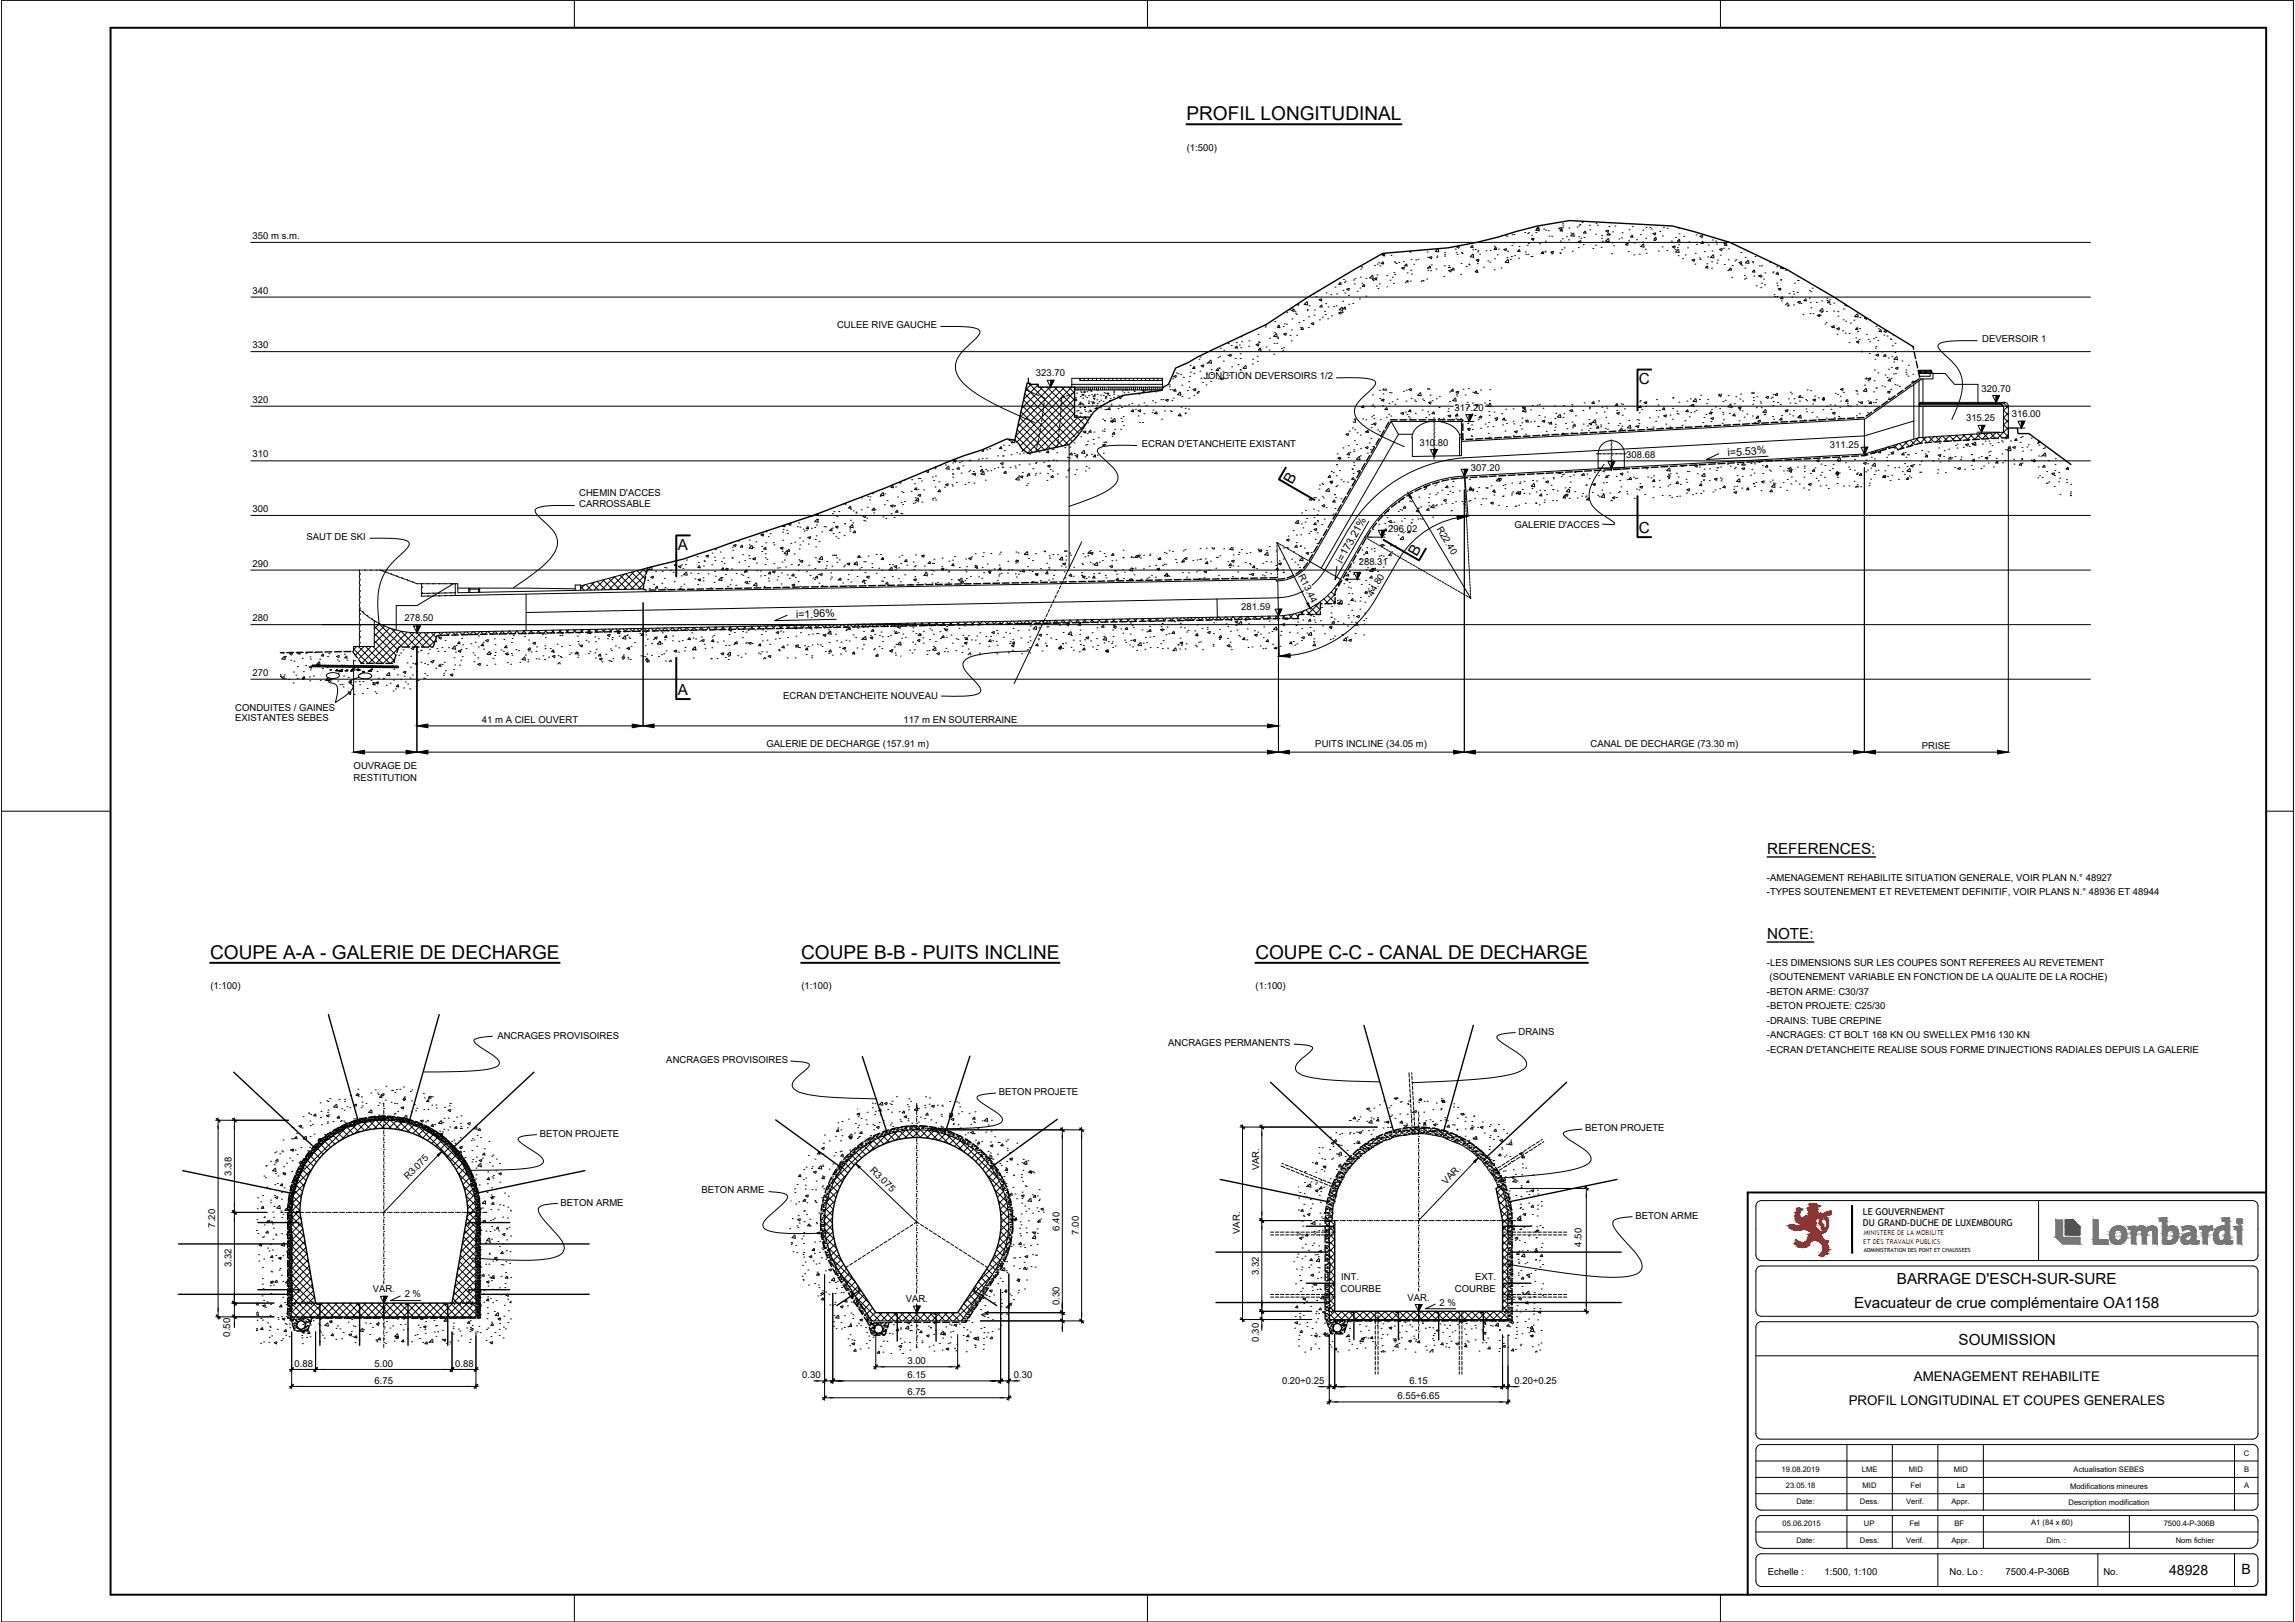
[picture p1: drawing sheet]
<svg xmlns="http://www.w3.org/2000/svg" width="841mm" height="594mm" viewBox="0 0 841 594" stroke-linecap="round" stroke-linejoin="round" font-family="sans-serif">
<defs><g id="words">
<g font-size="7">
<text x="434.8" y="44">PROFIL LONGITUDINAL</text>
<text x="77" y="351.2">COUPE A-A - GALERIE DE DECHARGE</text>
<text x="293.6" y="351.2">COUPE B-B - PUITS INCLINE</text>
<text x="460" y="351.2">COUPE C-C - CANAL DE DECHARGE</text>
</g>
<g font-size="5.6">
<text x="600.5" y="140.7">C</text>
<text x="473.6" y="177.7" transform="rotate(-60 473.6 177.7)">B</text>
<text x="600.5" y="195.3">C</text>
<text x="248.5" y="201.4">A</text>
<text x="519.2" y="204" transform="rotate(-60 519.2 204)">B</text>
<text x="248.5" y="254.6">A</text>
<text x="647.6" y="312.7">REFERENCES:</text>
<text x="647.6" y="343.8">NOTE:</text>
<text x="695.1" y="470.4">BARRAGE D'ESCH-SUR-SURE</text>
<text x="679.4" y="478.9">Evacuateur de crue complémentaire OA1158</text>
<text x="717.7" y="492.6">SOUMISSION</text>
</g>
<g font-size="5.2">
<text x="794.9" y="576.8">48928</text>
<text x="821.4" y="576.7">B</text>
</g>
<g font-size="4.9">
<text x="701.4" y="505.9">AMENAGEMENT REHABILITE</text>
<text x="677.5" y="514.4">PROFIL LONGITUDINAL ET COUPES GENERALES</text>
</g>
<g font-size="3.9">
<text x="633.2" y="167.1" transform="rotate(-4 633.2 167.1)">i=5.53%</text>
<text x="491.8" y="206.5" transform="rotate(-61 491.8 206.5)">i=173.21%</text>
<text x="291.7" y="226.4" transform="rotate(-2 291.7 226.4)">i=1.96%</text>
</g>
<g font-size="3.5">
<text x="434.9" y="55.3">(1:500)</text>
<text x="92.6" y="87.5">350 m s.m.</text>
<text x="92.6" y="107.5">340</text>
<text x="306.7" y="120.2">CULEE RIVE GAUCHE</text>
<text x="726.4" y="125.4">DEVERSOIR 1</text>
<text x="92.6" y="127.5">330</text>
<text x="379.6" y="137.9">323.70</text>
<text x="441" y="139">JONCTION DEVERSOIRS 1/2</text>
<text x="726.1" y="143.4">320.70</text>
<text x="92.6" y="147.5">320</text>
<text x="533.1" y="150.4">317.20</text>
<text x="720.5" y="154.3">315.25</text>
<text x="737.2" y="152.8">316.00</text>
<text x="92.6" y="167.5">310</text>
<text x="418.4" y="163.8">ECRAN D'ETANCHEITE EXISTANT</text>
<text x="520.1" y="163.2">310.80</text>
<text x="596" y="167.6">308.68</text>
<text x="670.6" y="164">311.25</text>
<text x="539" y="172.4">307.20</text>
<text x="212.3" y="185.8">CARROSSABLE</text>
<text x="212.3" y="181.8">CHEMIN D'ACCES</text>
<text x="92.6" y="187.5">300</text>
<text x="112.3" y="197.8">SAUT DE SKI</text>
<text x="508.7" y="194.7">296.02</text>
<text x="526.4" y="193.6" transform="rotate(59 526.4 193.6)">R22.40</text>
<text x="555" y="193.3">GALERIE D'ACCES</text>
<text x="92.6" y="207.5">290</text>
<text x="497.9" y="207.1">288.31</text>
<text x="475.7" y="211" transform="rotate(63 475.7 211)">R13.44</text>
<text x="503" y="218.6" transform="rotate(-60 503 218.6)">44.80</text>
<text x="92.6" y="227.5">280</text>
<text x="148.2" y="227.4">278.50</text>
<text x="454.9" y="223.2">281.59</text>
<text x="92.6" y="247.5">270</text>
<text x="287" y="255.9">ECRAN D'ETANCHEITE NOUVEAU</text>
<text x="86.2" y="260.2">CONDUITES / GAINES</text>
<text x="86.2" y="263.9">EXISTANTES SEBES</text>
<text x="176.6" y="264.8">41 m A CIEL OUVERT</text>
<text x="331.1" y="264.8">117 m EN SOUTERRAINE</text>
<text x="280.8" y="273.7">GALERIE DE DECHARGE (157.91 m)</text>
<text x="482" y="273.7">PUITS INCLINE (34.05 m)</text>
<text x="582.8" y="273.7">CANAL DE DECHARGE (73.30 m)</text>
<text x="704.3" y="274.4">PRISE</text>
<text x="129.6" y="281.7">OUVRAGE DE</text>
<text x="129.6" y="285.9">RESTITUTION</text>
<text x="647.5" y="322.6">-AMENAGEMENT REHABILITE SITUATION GENERALE, VOIR PLAN N.° 48927</text>
<text x="647.5" y="327.8">-TYPES SOUTENEMENT ET REVETEMENT DEFINITIF, VOIR PLANS N.° 48936 ET 48944</text>
<text x="647.5" y="353.8">-LES DIMENSIONS SUR LES COUPES SONT REFEREES AU REVETEMENT</text>
<text x="648.5" y="359">(SOUTENEMENT VARIABLE EN FONCTION DE LA QUALITE DE LA ROCHE)</text>
<text x="77.1" y="362.4">(1:100)</text>
<text x="293.7" y="362.4">(1:100)</text>
<text x="460.1" y="362.4">(1:100)</text>
<text x="647.5" y="364.3">-BETON ARME: C30/37</text>
<text x="647.5" y="369.6">-BETON PROJETE: C25/30</text>
<text x="647.5" y="374.9">-DRAINS: TUBE CREPINE</text>
<text x="182.3" y="380.4">ANCRAGES PROVISOIRES</text>
<text x="428.1" y="383.3">ANCRAGES PERMANENTS</text>
<text x="556.5" y="379">DRAINS</text>
<text x="647.5" y="380.3">-ANCRAGES: CT BOLT 168 KN OU SWELLEX PM16 130 KN</text>
<text x="244.2" y="389.5">ANCRAGES PROVISOIRES</text>
<text x="647.5" y="385.5">-ECRAN D'ETANCHEITE REALISE SOUS FORME D'INJECTIONS RADIALES DEPUIS LA GALERIE</text>
<text x="366" y="401.2">BETON PROJETE</text>
<text x="197.8" y="416.4">BETON PROJETE</text>
<text x="580.9" y="414.4">BETON PROJETE</text>
<text x="84.8" y="430.6" transform="rotate(-90 84.8 430.6)">3.38</text>
<text x="318.6" y="428.9" transform="rotate(44 318.6 428.9)">R3.075</text>
<text x="461.4" y="428.6" transform="rotate(-90 461.4 428.6)">VAR.</text>
<text x="149.5" y="432.3" transform="rotate(-46 149.5 432.3)">R3.075</text>
<text x="257" y="437">BETON ARME</text>
<text x="530" y="434" transform="rotate(-46 530 434)">VAR.</text>
<text x="205.4" y="441.6">BETON ARME</text>
<text x="78.9" y="449.7" transform="rotate(-90 78.9 449.7)">7.20</text>
<text x="599.3" y="446.5">BETON ARME</text>
<text x="388.2" y="450.7" transform="rotate(-90 388.2 450.7)">6.40</text>
<text x="395.3" y="452.2" transform="rotate(-90 395.3 452.2)">7.00</text>
<text x="454.3" y="452" transform="rotate(-90 454.3 452)">VAR.</text>
<text x="579.5" y="456.6" transform="rotate(-90 579.5 456.6)">4.50</text>
<text x="84.8" y="464.1" transform="rotate(-90 84.8 464.1)">3.32</text>
<text x="461.3" y="467" transform="rotate(-90 461.3 467)">3.32</text>
<text x="136.6" y="473.3">VAR.</text>
<text x="491.3" y="473">COURBE</text>
<text x="491.5" y="468.8">INT.</text>
<text x="533.2" y="473">COURBE</text>
<text x="540.6" y="468.8">EXT.</text>
<text x="148.3" y="475.2">2 %</text>
<text x="331.9" y="476.9">VAR.</text>
<text x="388.2" y="478.1" transform="rotate(-90 388.2 478.1)">0.30</text>
<text x="515.8" y="476.3">VAR.</text>
<text x="527.5" y="478.2">2 %</text>
<text x="84.3" y="489.6" transform="rotate(-90 84.3 489.6)">0.50</text>
<text x="461.3" y="491.4" transform="rotate(-90 461.3 491.4)">0.30</text>
<text x="107.9" y="500.5">0.88</text>
<text x="137.2" y="500.5">5.00</text>
<text x="166.8" y="500.5">0.88</text>
<text x="332.5" y="499.6">3.00</text>
<text x="137.2" y="506.7">6.75</text>
<text x="294" y="504.7">0.30</text>
<text x="332.5" y="504.7">6.15</text>
<text x="371.5" y="504.7">0.30</text>
<text x="469.8" y="506.8">0.20÷0.25</text>
<text x="516.5" y="506.8">6.15</text>
<text x="555" y="506.8">0.20÷0.25</text>
<text x="332.5" y="510.9">6.75</text>
<text x="512.1" y="512.4">6.55÷6.65</text>
<text x="647.8" y="576.8">Echelle :</text>
<text x="668.6" y="576.8">1:500, 1:100</text>
<text x="714.5" y="576.8">No. Lo :</text>
<text x="734.9" y="576.8">7500.4-P-306B</text>
<text x="770.8" y="576.8">No.</text>
</g>
<g font-size="3.4">
<text x="682.7" y="444.9">LE GOUVERNEMENT</text>
<text x="682.7" y="449">DU GRAND-DUCHE DE LUXEMBOURG</text>
</g>
<g font-size="2.8">
<text x="822.3" y="533.1">C</text>
<text x="652.9" y="539.1">19.08.2019</text>
<text x="682.3" y="539.1">LME</text>
<text x="699.6" y="539.1">MID</text>
<text x="716" y="539.1">MID</text>
<text x="759.9" y="539.2">Actualisation SEBES</text>
<text x="822.4" y="539.1">B</text>
<text x="654.4" y="545.1">23.05.18</text>
<text x="682.6" y="545.1">MID</text>
<text x="700.2" y="545.1">Fel</text>
<text x="717" y="545.1">La</text>
<text x="758.6" y="545.2">Modifications mineures</text>
<text x="822.4" y="545.1">A</text>
<text x="658.3" y="551">Date:</text>
<text x="681.6" y="551">Dess.</text>
<text x="698.5" y="551">Verif.</text>
<text x="715.1" y="551">Appr.</text>
<text x="758" y="551.1">Description modification</text>
<text x="653.2" y="559">05.06.2015</text>
<text x="683" y="558.9">UP</text>
<text x="699.7" y="558.9">Fel</text>
<text x="716.2" y="558.9">BF</text>
<text x="744.3" y="558.7">A1 (84 x 60)</text>
<text x="792.9" y="559">7500.4-P-306B</text>
<text x="658.3" y="565">Date:</text>
<text x="681.6" y="565">Dess.</text>
<text x="698.5" y="565">Verif.</text>
<text x="715.1" y="565">Appr.</text>
<text x="749.9" y="565">Dim. :</text>
<text x="797.3" y="565">Nom fichier</text>
</g>
<g font-size="2.5" fill="#f00">
<text x="682.8" y="455.6">ET DES TRAVAUX PUBLICS</text>
<text x="683" y="452.4">MINISTERE DE LA MOBILITE</text>
</g>
<text font-size="2.1" x="683" y="458.5">ADMINISTRATION DES PONT ET CHAUSSEES</text>
</g></defs>
<!-- layer: LIN010CO -->
<g fill="none" stroke="#000" stroke-width=".37">
<path d="M91.9 88.8h674.2M498.6 97.5h.1M498.6 98.6h.1M499.2 97.8h.1M503.7 97.2h.1M504.7 96.7h.1M505.3 96.2h.1M505.6 97.4h.1M506.7 95.9l-.5 .7h.7M506.9 96l.2 .7M507.4 93l-.9 .4 .6 .3M507.5 93.1l-.2 .7"/>
<path d="M509.7 93.5h.1M510.8 99.8h.1M510.9 95.9h.1M511.3 96.2h.1M511.7 96.5h.1M512.6 96.2h.1M514.3 95.9h.1M514.5 97.8l-.8 .4 .6 .4M514.7 97.9l-.3 .8M515.4 96.7l-.6 .6 .7 .1M515.5 96.7l.2 .8M515.7 100h.1"/>
<path d="M516.6 92h.1M516.8 92.3h.1M516.9 99h.1M517.1 95h.1M518.1 96.8h.1M518.8 95.2h.1M519.6 95h.1M523 98.2h.1M523 92.3h.1M523.2 94.2h.1M523.2 99h.1M524 97.4l-.6 .7h.7"/>
<path d="M524.1 97.5l.2 .7M524.2 99.2h.1M524.5 97h.1M524.6 94l-.9 .3 .6 .4M524.8 94.1l-.3 .7M526.2 98.6h.1M526.4 94.2h.1M526.6 93.8h.1M526.9 91.1l-.9 .9 1.1 .2M527.1 91.2l.2 1.1M529.3 97.3h.1M529.4 93.3h.1"/>
<path d="M529.4 93.8h.1M529.4 92.6h.1M530.8 98h.1M530.9 97.3h.1M531.2 98h.1M531.7 98.8l-.8 .3 .6 .4M531.9 98.9l-.2 .7M532.6 98.1l-.6 .7 .7 .1M532.7 98.2l.2 .8M533.3 91.2h.1M533.6 92.6h.1M534 93.2h.1"/>
<path d="M534.7 90.1l-.9 .3 .6 .4M534.8 90.2l-.2 .7M535.4 96.5h.1M535.6 92.5h.1M535.8 92.9h.1M537.3 97.6h.1M538.2 96.7h.1M538.4 97h.1M539.5 89.9l-.6 .7h.8M539.7 90l.1 .7M539.7 91.5h.1M539.7 93.1l-.9 .9 1.1 .2"/>
<path d="M539.9 93.2l.1 1.1M540.6 91.4h.1M541.2 98.9l-.6 .7 .7 .1M541.3 99.7h.1M541.4 96.6h.1M541.4 99l.1 .8M541.4 95.7h.1M541.5 92.3h.1M541.6 91.7h.1M541.8 94.9l-.8 .4 .6 .4M542 95.1l-.2 .7M542.2 93.1h.1"/>
<path d="M543.7 97.8h.1M544.5 91.8h.1M545.2 95.6h.1M545.9 96h.1M546.1 91.8h.1M547.5 98.8h.1M547.6 90.2h.1M547.7 94.8h.1M547.8 90.8h.1M548.1 90.6l-.6 .7 .8 .1M548.3 90.7l.1 .8M548.6 93.4h.1"/>
<path d="M549.1 91.2h.1M550.1 98.1h.1M551.7 86.3h.1M551.9 91.1l-.8 .3 .6 .4M552.1 91.2l-.2 .7M552.2 94.4h.1M552.2 86.5h.1M552.5 92h.1M552.5 95.1l-.9 .9 1.1 .2M552.7 95.2l.2 1.1M553.5 95h.1M553.8 94h.1"/>
<path d="M554 90h.1M554.1 86h.1M554.6 89h.1M554.8 85.9h.1M555 93.7h.1M556.5 94.6h.1M556.6 90.3h.1M556.7 91.4l-.6 .7h.8M556.9 91.5l.1 .7M558.8 85.1h.1M558.9 92.3h.1M559.2 93.1h.1"/>
<path d="M559.6 89.8h.1M559.8 85.5h.1M559.9 93.2h.1M560.1 89.2h.1M560.2 85.2h.1M561 94h.1M561.3 86.2h.1M561.4 93.9h.1M561.6 87.8h.1M562 87.2l-.8 .3 .6 .4M562.2 87.3l-.3 .7M562.8 85.1h.1"/>
<path d="M563.7 83.1l-.6 .7 .7 .1M563.8 83.4l-1 .9 1.1 .2M563.8 83.2l.2 .8M563.9 83.5l.2 1.1M564.2 89.3h.1M565.3 92.6h.1M565.3 92.1l-.5 .7 .7 .1M565.5 92.2l.2 .8M565.7 83.9h.1M566.2 92.3h.1M566.2 92h.1M566.3 88.3h.1"/>
<path d="M566.4 84.3h.1M567.4 84.5h.1M567.6 86.5h.1M568.6 93h.1M568.6 86.5h.1M569.2 92l-.9 .3 .6 .5M569.3 92.1l-.2 .8M571.6 92.6h.1M571.7 92.9h.1M571.8 88.3h.1M572.1 83.3l-.9 .4 .6 .3M572.3 83.9l-.6 .7h.7"/>
<path d="M572.3 83.4l-.3 .8M572.3 91.5h.1M572.4 84l.2 .7M572.5 87.5h.1M572.6 82h.1M572.6 83.5h.1M572.7 82.7h.1M573.2 90.8h.1M574 86.7h.1M574.8 87.9h.1M574.9 83.5h.1M575.6 85.4h.1"/>
<path d="M576.2 92h.1M576.6 85.4l-1 .9 1.1 .2M576.7 85.5l.2 1.1M577.9 83.2h.1M578.4 90.7h.1M578.5 86.7h.1M578.7 82.7h.1M579 82.2h.1M579.2 88.2l-.8 .3 .6 .4M579.3 87.3h.1M579.4 88.3l-.2 .7M579.8 81.5h.1"/>
<path d="M580.2 89.5h.1M580.5 87h.1M580.9 84.6l-.6 .7 .7 .1M581.1 84.7l.1 .8M582.5 82.5h.1M582.6 84.2h.1M583.7 91h.1M584.6 89.8h.1M584.8 85.8h.1M584.9 81.8h.1M585.4 82.5h.1M586.7 90.6h.1"/>
<path d="M586.9 87.3h.1M586.9 86.3h.1M587.2 88.4h.1M589.3 84.3l-.8 .3 .6 .4M589.4 87.3l-1 1 1.1 .2M589.5 85.4l-.6 .6 .7 .1M589.5 84.4l-.3 .7M589.5 87.4l.2 1.2M589.6 82.9h.1M589.7 85.5l.1 .7M589.9 85.9h.1M590.6 92.9h.1"/>
<path d="M590.8 89h.1M590.9 84.9h.1M591.3 90h.1M591.8 82.8h.1M593.3 87.5h.1M594.2 87.1h.1M594.4 85.3h.1M596.5 89.1l-.8 .4 .6 .3M596.6 89.2l-.2 .7M596.7 92.2h.1M596.8 88.2h.1M597 84.2h.1"/>
<path d="M598.1 86.1l-.6 .7 .7 .1M598.2 83h.1M598.3 86.2l.1 .8M598.7 93.4h.1M598.9 89h.1M599.7 87.8h.1M600.7 93.1h.1M601.2 86h.1M601.9 88.6h.1M602 84.3h.1M602.2 89.3l-.9 1 1 .2M602.4 89.4l.1 1.2"/>
<path d="M602.9 91.3h.1M603 87.3h.1M603.2 83.3h.1M603.2 92.8h.1M604.6 83.3h.1M605 83.9h.1M606.1 88.1h.1M606.4 88h.1M606.6 85.3l-.9 .3 .6 .4M606.7 86.9l-.6 .7h.7M606.8 85.4l-.3 .7M606.8 87l.2 .7"/>
<path d="M607.7 91.9h.1M608.2 84.8h.1M609.1 90.4h.1M609.2 86.4h.1M609.6 83.3h.1M610.8 91.8h.1M611 83.6h.1M612.5 88.3h.1M613.7 90.1l-.8 .3 .6 .4M613.8 91.4h.1M613.9 90.2l-.2 .7M614 87h.1"/>
<path d="M614.7 90.7h.1M615 93.7h.1M615 91.3l-1 1 1.1 .2M615.1 89.7h.1M615.2 83.5h.1M615.2 91.4l.1 1.2M615.3 85.7h.1M615.3 87.6l-.6 .7 .7 .1M615.5 87.7l.1 .8M616.5 94.8h.1M617 86.6h.1M617.6 93.4h.1"/>
<path d="M618.4 90.8h.1M618.9 88.6h.1M620.9 94.9l-.8 .3 .5 .4M621.1 96.7h.1M621.1 95l-.3 .7M621.2 92.8h.1M621.4 88.7h.1M621.5 86h.1M621.7 89.5h.1M622.8 94.5h.1M623 95h.1M623.8 86.2l-.8 .3 .6 .4"/>
<path d="M623.9 88.4l-.6 .7h.7M624 86.3l-.3 .8M624.1 88.5l.1 .7M624.5 92.1h.1M625.1 98.1h.6M625.3 88.9h.1M625.5 96.6h.1M625.6 97.4l-.6 .7M625.7 97.5l.2 .8M625.8 94.1h.1M626 89.8h.1M627.2 98.2h.1"/>
<path d="M627.3 95.9h.1M627.4 91.9h.1M627.5 87.9h.1M627.8 93.3l-.9 1 1 .2M628 93.4l.1 1.1M628.7 88.3h.1M629 89.4h.1M629.2 96.4h.1M629.4 95.3h.1M630.4 93.5h.1M631 91l-.9 .4 .6 .4M631.1 91.2l-.2 .7"/>
<path d="M631.6 90.9h.1M631.7 89.2h.1M631.9 96.9h.1M632.5 89.1l-.5 .7 .7 .1M632.7 89.2l.1 .8M633.1 99.1h.1M633.3 95.1h.1M633.4 91.2h.1M633.5 88.8h.1M634.2 98.1l-.6 .8h.7M634.4 98.3l.1 .7M634.8 97.3h.1"/>
<path d="M635.8 95.6h.1M636.1 95.1h.1M637.8 96.8h.1M638 92.5h.1M638.1 95.9l-.8 .3 .6 .4M638.3 97.2h.1M638.3 96l-.2 .7M639.4 98.2h.1M639.5 94.2h.1M640.6 95.3l-.9 1 1.1 .1M640.8 95.4l.1 1.1M642.2 95.8h.1"/>
<path d="M642.3 96.2h.1M642.8 98.9l-.6 .7 .7 .1M643 99l.1 .8M643.1 94h.1M644.7 97.4h.1M645.5 97.4h.1M646.8 100h.1M648.6 96.1h.1M649.6 99.9h.1M649.8 99.6h.1M651.1 97.7h.1M651.4 99.7l-.6 .6 .8 .1"/>
<path d="M651.6 99.8l.1 .7M652.9 97.8l-.4 .4 1 .2M653.7 98.2v.3M654.3 99h.1M91.9 108.8h674.2M463.6 119.8h.1M463.8 119.4h.1M467.2 117.7h.1M468.4 119.1h.1M468.7 119.2l-.6 .7h.7M468.9 119.3l.1 .8M470.2 119.6h.1"/>
<path d="M470.6 118.6h.1M471.4 118.8h.1M471.6 114.4h.1M472.6 113.5h.1M473.5 116.9h.1M473.6 112.8h.1M474.2 113.3l-.9 .3 .6 .5M474.3 113.4l-.2 .7M474.6 114h.1M474.7 114.7h.1M475.1 115.1h.1M475.1 111.6l.7 .1"/>
<path d="M475.8 111.1l.2 .7M476 118.2h.1M476.6 119.9h.1M477.3 119.9l-.6 .7 .7 .1M477.6 117.4h.1M478.9 110.5l-1 1 1.1 .1M479 113.8h.1M479.1 113.4h.1M479.1 110.6l.1 1.1M479.5 120h.1M479.6 116h.1M479.8 112h.1"/>
<path d="M481.3 107.7h.1M481.3 118.2l-.8 .3 .6 .4M481.5 118.3l-.2 .7M481.5 115.4h.1M481.7 113.6h.1M482.3 108.7h.1M483.5 117.2h.1M484.3 111.7l-.6 .7 .7 .1M484.3 109.4l-.9 .4 .6 .4M484.4 111.8l.1 .7M484.4 109.6l-.2 .7M484.6 116.2h.1"/>
<path d="M485.4 114.1h.1M485.6 115.2h.1M485.8 111.2h.1M485.9 107.2h.1M486.5 116.8h.1M486.7 112.4h.1M487.7 107.9h.1M487.9 115.7h.1M488.7 112.3h.1M489.2 105.2h.1M489.7 112h.1M489.8 107.7h.1"/>
<path d="M491.2 103.4l-.6 .7 .7 .1M491.4 103.5l.1 .7M491.4 114.3l-.8 .3 .6 .4M491.6 114.4l-.2 .5M491.7 112.5l-.9 1 1 .1M491.8 114.3h.1M491.9 112.6l.1 1.1M491.9 114.3h.1M492 110.3h.1M492.2 106.4h.1M492.3 102.3h.1M492.7 103.4h.1"/>
<path d="M492.8 107.3h.1M492.8 112.5l-.5 .6 .7 .1M493 103h.1M493 112.5l.2 .8M494.2 108.2h.1M494.2 111.4h.1M494.3 105.6l-.8 .3 .6 .4M494.5 105.7l-.2 .7M495.7 111.1h.1M496 102.5h.1M496.2 104h.1M496.5 102.1h.1"/>
<path d="M497.4 106.7h.1M498.2 109.5h.1M498.3 105.5h.1M498.5 101.5h.1M499.1 103.7h.1M499.8 104.2l-.6 .6 .8 .1M500 104.3l.1 .7M500.5 102h.1M500.5 108.5h.1M502.9 102.4h.1M502.9 100.8l-.9 1 1 .1M503.1 100.9l.1 1.1"/>
<path d="M503.2 102.8h.1M504.4 104.7h.1M504.4 101.7l-.8 .3 .6 .5M504.6 100.7h.1M504.6 101.8l-.2 .7M505 105.7h.1M505.5 104h.1M508.1 101h.1M508.4 104.9l-.1 .2M509.4 102.6h.1M510.2 101.6h.1M510.6 103.8h.1"/>
<path d="M511.1 100.6h.1M515.7 102.9h.1M515.7 102.8l-.8 .8M515.9 102.9l.1 .6M516.8 103h.1M517.2 100.4h.1M521.7 102.7l-.7 .4M521.8 102.8v.2M522.9 102.2h.1M529.1 101.3h.1M535.3 100.5h.1M634.6 101.6h.1"/>
<path d="M639.2 101h.1M639.2 102.2h.1M639.8 101.9h.1M642.7 101.1h.1M643.6 104.7h.1M645.2 105.4h.1M645.3 100.7l-.8 .3 .6 .4M645.4 101.4h.1M645.5 100.8l-.3 .7M645.5 103.7h.1M646.2 102.2h.1M646.6 104.3h.1"/>
<path d="M650.1 107.9h.1M650.3 108.6h.1M651.1 103.7h.1M651.2 108.6h.1M651.3 104.6h.1M651.5 100.6h.1M652.5 105.6l-.9 .2 .6 .5M652.5 102.5h.1M652.6 102.5h.1M652.7 105.6l-.3 .8M652.8 110.2h.1M653.1 108.7l-.6 .7h.7"/>
<path d="M653.2 108.8l.2 .7M655 112.1h.2M655 110.9l-.7 .8M655.2 111.1l.1 1.1M655.4 111.8h.1M655.6 107.5h.1M656.7 108.9h.1M657.1 106.7h.1M657.3 111.7h.1M657.4 107.7h.1M657.6 103.7h.1M658.6 107.1h.1"/>
<path d="M658.7 102.7h.1M659 102.7h.1M659.2 110.5h.1M659.6 110.4l-.8 .3 .6 .4M659.8 110.5l-.2 .7M660 111.2h.1M660.7 115.2h.1M661.7 109.4l-.6 .7 .7 .1M661.8 109.5l.2 .8M663.1 109.1h.1M663.1 106.4h.1M663.3 114.8h.1"/>
<path d="M663.4 110.8h.1M663.6 106.9h.1M663.6 112.7h.1M664.1 105.6h.1M664.4 114.9h.1M665.6 110.8h.1M666.5 115.3h.1M666.8 115.2l-.9 .3 .6 .4M667 115.3l-.3 .7M667.1 115.5h.1M667.4 114.5h.1M667.6 110.2h.1"/>
<path d="M667.8 112.9l-.9 1 1 .2M668 113l.1 1.2M668.8 118.7h.1M669.2 118.1h.1M669.3 114.1h.1M669.5 110.1h.1M669.5 109.4h.1M670.3 110.2l-.6 .7h.7M670.4 110.3l.2 .8M670.6 109.8h.1M670.6 111.5h.1M671.1 119.5h.1"/>
<path d="M671.9 113.9h.1M672 119.2l-.6 .7 .7 .1M672 111h.1M672.1 119.3l.2 .8M673.5 114.1h.1M673.5 115.8h.1M675.4 117.2h.1M675.6 113.2h.1M676.4 117.7h.1M676.4 111.5l-.4 .1 .7 .5M676.9 111.9l-.1 .3M678.1 118.3h.1"/>
<path d="M679.4 117.3h.1M679.9 116h.1M680.6 120l-.6 .7h.7M680.6 114.9l-.9 1 1.1 .1M680.8 115l.1 1.2M681.6 116.3h.1M683.8 116.3l-.6 .2 .6 .4M683.9 116.7h.1M684.1 116.5l-.1 .5M685.1 117.1h.1M687.5 119.6h.1M91.9 128.8h674.2"/>
<path d="M429.7 138.7h.1M430.9 137.5l-.8 .4 .6 .3M431.1 137.6l-.2 .7M431.1 136.6h.1M431.7 136.9h.1M432.7 137.1h.1M433.7 138.2h.1M435.6 139.8h.1M435.9 137.9h.1M436.1 133.9h.1M436.2 136.3h.1M437.5 136.9h.1"/>
<path d="M437.6 134.3l-.6 .6 .8 .1M437.8 134.3l.1 .8M439.4 131.6h.1M439.7 135.9h.1M439.8 130.8h.1M440.1 138.5h.1M441 133.7l-.8 .3 .6 .4M441.2 133.7l-.3 .8M442.1 137h.1M442.3 133h.1M442.6 138.6h.1M443.7 139.7h.1"/>
<path d="M443.7 131.9l-1 1 1.1 .1M443.8 135.4h.1M443.8 132l.1 1.2M443.9 137.2h.1M446.2 135l-.6 .7h.8M446.3 131h.1M446.4 135.1l.1 .8M446.4 138.8h.1M446.7 134.7h.1M446.8 134.9h.1M447 130.6h.1M447.2 127.6h.1"/>
<path d="M448.2 136.2h.1M448.2 138.5l-.9 .3 .5 .3M448.3 132.3h.1M448.4 138.6l-.2 .4M448.5 128.2h.1M449.6 137.4h.1M450 130.2h.1M450.1 125.9h.1M450.3 137.4h.1M451.1 129.8l-.8 .3 .5 .4M451.2 126.5h.1M451.3 129.9l-.3 .7"/>
<path d="M451.4 134.3h.1M452.7 131.3h.1M453.1 125.5h.1M453.2 126.7l-.6 .7 .7 .1M453.3 126.8l.2 .8M453.7 133.5h.1M454.2 126.4h.1M454.4 135.4h.1M454.5 129.6h.1M454.5 131.3h.1M454.7 127.4h.1M454.8 123.4h.1"/>
<path d="M454.8 135.7l-.1 .2M455 125.2h.1M456.5 133.9l-1 .9 1.1 .2M456.6 134l.1 .9M457.6 126.8h.1M457.7 124.9h.1M458.9 133.3h.1M459.1 131.6h.1M460.7 130.5h.1M460.7 132.3h.1M460.8 126.5h.1M461 122.5h.1"/>
<path d="M461.2 125.2h.1M461.2 125.9l-.9 .3 .6 .4M461.3 126l-.2 .7M461.5 125.5h.1M461.8 127.5l-.6 .7h.7M461.9 127.6l.2 .7M462.1 128.6h.1M464 127.1h.1M465.1 128.2h.1M465.2 123.9h.1M466.8 129.7h.1M466.9 125.7h.1"/>
<path d="M467.1 121.7h.1M467.7 122.2l-.9 1 1 .1M467.9 125.7h.1M467.9 122.3l.1 1.1M468.2 124h.1M468.2 123.5h.1M469.6 127.6h.1M470.4 128.2l-.3 .3M470.4 127.4h.1M471.3 122l-.9 .4 .6 .3M471.4 122.1l-.2 .8M472.8 122.9h.1"/>
<path d="M473.2 124.9h.1M473.3 120.8h.1M475.2 122.8h.1M477.5 120.1l.1 .7M673.2 122.4h.1M673.9 120l-.8 .4 .6 .3M674.1 120.1l-.2 .8M675.3 121.2h.1M676.2 122h.1M677.6 122.2h.1M677.6 125.5h.1M680.1 123.8h.1"/>
<path d="M680.7 120.1l.1 .7M680.8 121.4h.1M681.1 124.9l-.8 .3 .6 .4M681.3 124.3h.1M681.3 125l-.2 .7M681.4 120.3h.1M682.2 128.6l-.1 .1M682.4 128.7v.3M683.4 138.7l.6 .1M684 122.4h.1M684.1 138.3l.1 .6M684.5 139.5h.1"/>
<path d="M684.6 124.3h.1M685 129.5h.1M685.2 125.2h.1M685.4 138.4l-.9 .3 .6 .4M685.5 138.5l-.2 .7M686.5 124.1h.1M686.8 139.5h.1M686.9 135.5h.1M687.1 131.5h.1M687.2 127.5h.1M687.4 123.5h.1M687.5 126.9h.1"/>
<path d="M688 128.8h.1M688.2 124.7h.1M688.2 136.6h.1M688.3 129.7l-.8 .3 .5 .4M688.3 120.4h.1M688.5 129.8l-.3 .7M689.1 120.7l-.5 .7 .7 .1M689.3 120.8l.2 .8M689.6 128.9h.1M690.4 122.7h.1M690.8 137.3h.1M690.8 129.8l-.6 .6 .8 .1"/>
<path d="M691 129.9l.1 .7M691.2 121l-.8 .3 .6 .4M691.4 121.1l-.3 .7M691.5 138.3h.1M691.6 123.1h.1M692 131.1h.1M692.1 135.2h.1M692.5 138.8l-.6 .7h.7M692.7 138.9l.1 .7M692.7 124.1h.1M692.9 124.3h.1M693 138.6h.1"/>
<path d="M693.1 134.6h.1M693.3 130.7h.1M693.4 126.6h.1M693.6 122.7h.1M693.8 137h.1M694 132.6h.1M694.4 129.1h.1M694.4 125.7h.1M694.6 136.8h.1M695 130.6l-.9 .9 1.1 .2M695.2 130.7l.1 1.1M695.5 134.5l-.9 .3 .6 .5"/>
<path d="M695.6 134.6l-.2 .8M697 132.2h.1M698.4 136.4h.1M698.5 135.5h.1M698.5 137.1h.1M699.2 137.8h.1M699.3 133.8h.1M701 137.1h.1M701.1 139.5l-.6 .7 .6 .1M701.3 139.6v.5M701.4 139.7h.1M702.2 139.5l-.3 .3"/>
<path d="M702.9 135.6h4.7M703 135.8h4.5M703.1 136.2h.3M703.1 136.3h.3M703.3 136.8h.7M703.4 135.8v.9M703.6 135.8l.2 .4M703.9 136.3v.4M705.4 136.8h.7M705.5 135.8v.9M705.5 136.2l-1.9 .1h1.9M705.7 135.8l.2 .4"/>
<path d="M705.7 136.2h1.9M705.7 136.3h1.9M705.8 136.2v.1M706 136.3v.4M707.5 136.8h.7M707.5 135.8l.1 .9M707.7 135.7l.4 1M91.9 148.8h440.7M372.2 159.5l6.3 6.2M372.7 157.3l7.9 7.9M373.2 155.2l9.6 9.6M373.7 153l11.3 11.3"/>
<path d="M374.1 150.8l13 13M374.6 148.6l14.7 14.7M375.1 146.4l16.4 16.5M375.5 144.2l17.5 17.5M376 142.1l18.3 18.3M377 140.4l18.5 18.5M377.9 140.8l-2 2M380 140.8l.4 .4M380.4 140.9l-5.2 5.3M381 141.8l15.6 15.6M382.2 141.8l-7.8 7.7M383.7 141.8l10.1 10.1"/>
<path d="M384.8 141.8l-11.1 11.1M386.3 141.8l7.5 7.4M387.5 141.8l-14.5 14.5M389 141.8l4.8 4.8M390.1 141.8l-17.9 17.9M391.6 141.8l2.2 2.1M392.8 141.8l-20.1 20.1M393.8 143.4l-20 19.9M393.8 146.1l-18.7 18.7M393.8 148.7l-17.2 17.3M393.8 151.4l-14.1 14.1M394.7 152.8l2.9 3"/>
<path d="M395.1 152.8l-12 11.9M396 160h.1M397.3 152.8l1.4 1.3M397.7 158.3h.1M397.7 152.8l-11.2 11.2M397.8 157.8l-.9 .3 .6 .5M397.9 157.9l-.2 .7M398.1 155.1l-8.2 8.1M398.4 158.8h.1M398.6 154.9h.1M399.6 157.5l-.6 .8h.7M399.8 157.7l.1 .7"/>
<path d="M400.9 158.3h.1M403.3 149.4h.1M403.9 157.8h.1M404.1 153.5h.1M404.6 158h.1M404.7 157.2h.1M404.7 154h.1M404.8 154.1h.1M404.9 150h.1M405.2 150h.1M406.5 149.3l-.6 .7h.8M406.7 149.4l.1 .7"/>
<path d="M407.1 153.1h.1M407.2 148.1h.1M407.2 148.8h.1M407.5 159.8h.1M407.8 153.9l-.8 .4 .6 .4M408 154.1l-.2 .7M408.2 158.3l-.6 .7 .7 .1M408.3 158.4l.2 .7M408.4 153.3l-.9 .9 1.1 .2M408.5 157.2h.1M408.6 153.4l.1 1.1M409.7 149.7h.1"/>
<path d="M410.2 148.4h.1M410.7 157.2h.1M410.8 145.3l-.9 .3 .6 .4M410.8 153.3h.1M410.9 145.3l-.2 .8M411 149.2h.1M411.1 145.3h.1M411.2 154.4h.1M411.6 152.5h.1M411.7 155.9h.1M412.2 148.8h.1M413.6 148.3h.1"/>
<path d="M414.8 147.8h.1M415.1 150l-.6 .7 .7 .1M415.3 150.1l.1 .8M416.1 149.9h.1M417.1 152.3h.1M417.2 148.4h.1M417.4 144.4h.1M417.6 154.7h.1M417.9 150.1l-.8 .3 .6 .4M418.1 150.2l-.2 .7M418.7 154.7h.1M419.2 151.5h.1"/>
<path d="M419.2 147.6h.1M420 148.6h.1M422.2 151.1h.1M422.4 146.8h.1M422.5 150.2h.1M423.2 151.5h.7M423.2 151.5h.1M423.4 147.5h.1M423.5 143.5h.1M423.7 150.8l-.5 .7M423.9 150.9l.2 .8M425.4 146.4h.1"/>
<path d="M425.7 153.5h.1M426.2 146.4h.1M426.4 148.9h.1M426.8 150.5h.1M428 146.2l-.8 .3 .6 .5M428.2 146.3l-.3 .7M428.5 141.7h.1M428.6 141h.1M428.7 142.7h.1M428.9 150.5h.1M429.3 150.7h.1M429.4 146.7h.1"/>
<path d="M429.6 142.8h.1M429.9 145.8h.1M430.7 142.5l-.6 .7 .7 .1M430.8 142.6l.2 .8M432.4 151.5l-.6 .7 .7 .1M432.4 143.6l-.9 .9 1.1 .2M432.5 151.7l.1 .7M432.6 143.7l.1 1.1M432.7 152.3h.1M432.8 149.1h.1M433.1 141.1h.1M433.2 145.2h.1"/>
<path d="M434.3 149.5h.1M434.8 151.2l-.5 .2 .3 .2M435.1 143h.1M435.5 149.8h.1M435.7 145.9h.1M435.8 141.8h.1M437.5 144.8h.1M438.1 142.3l-.8 .4 .6 .4M438.3 142.4l-.3 .8M439.3 143.3l-.6 .6 .6 .1M439.5 143.4v.2M440.6 140.1h.1"/>
<path d="M442 141h.1M494.1 158.8l-.9 .3 .6 .4M494.2 158.8l-.2 .8M494.5 157.9h.1M495.6 156.7h.1M495.8 154.5l.8 .2M496.4 157.4h.1M496.5 153.5l-.3 .3M496.6 153.4h.1M496.7 153.6l.1 1.1M497.3 158.5h.1M498.5 159.4h.1"/>
<path d="M499.4 153.4h.1M499.5 148.5l-.6 .7 .8 .1M499.7 148.6l.1 .8M500.3 158.1h.1M500.5 153.8h.1M500.9 158.2h.1M501.2 157.6l-.6 .7h.7M501.4 157.7l.1 .7M502.5 156.6h.1M502.6 155.5h.1M502.7 152.7h.1M502.8 148.7h.1"/>
<path d="M503 144.7h.1M503.1 148.4h.1M503.3 152.1h.1M503.5 153.4h.1M503.6 149h.1M504.1 154.9l-.8 .3 .6 .4M504.3 155l-.2 .7M504.9 157.5h.1M505.5 158.1h.1M505.5 143h.1M505.6 146h.1M505.8 153.7h.1"/>
<path d="M506.6 148.6h.1M506.8 144.3h.1M507.1 146.2l-.9 .3 .6 .4M507.2 142.3l-.4 .5 1 .1M507.2 146.3l-.2 .7M507.9 142.3l.1 .8M508 152.8h.1M508.1 149.3l-.6 .7h.8M508.3 149.4l.1 .7M508.9 151.8h.1M509 147.8h.1M509.2 143.8h.1"/>
<path d="M509.7 152.4h.1M509.8 143.9h.1M510.1 147.2h.1M511.2 148.1h.1M512 146.2h.1M514.2 151l-.8 .4 .6 .3M514.3 143.3h.1M514.4 151.1l-.2 .8M515.1 150.9h.1M515.2 146.9h.1M515.3 142.9h.1M515.6 151.8h.1"/>
<path d="M516.1 152.6h.1M516.6 153.1h.1M516.7 150l-.5 .7 .7 .1M516.9 150.1l.2 .8M517.1 145.9h.1M517.1 142.3l-.8 .3 .6 .5M517.3 142.4l-.2 .7M518.4 146.5h.1M518.6 151.4h.1M518.8 147h.1M520.5 143.8l-.9 1 1 .1M520.7 143.9l.1 1.1"/>
<path d="M521.1 150.2h.1M521.3 146.1h.1M521.8 146.7h.1M522.5 152.9h.1M523.2 150.8h.1M523.2 142.3l.6 .2M523.6 151.9h.1M523.9 142.3l.1 .3M524.1 144.8h.1M524.3 147.2l-.8 .3 .6 .4M524.5 147.2l-.2 .8M524.8 146.8h.1"/>
<path d="M525.4 150.8l-.6 .7h.7M525.5 159.8h.1M525.5 158.3h.1M525.5 156.8h.1M525.5 155.3h.1M525.5 153.8h.1M525.5 152.9v.5M525.5 154.2v.8M525.5 155.7v.7M525.5 157.2v.7M525.5 158.7v.7M525.5 150.9l.2 .8"/>
<path d="M526.3 146.1h.1M527.2 153.3h.1M527.3 149.2h.1M527.5 145.3h.1M528.9 153.2h.1M530.6 150.7h.1M530.7 149.8h.1M531.1 143.6h.1M531.2 147h.1M531.5 152l-.9 .3 .6 .4M531.7 152.1l-.3 .7M532.3 142.5l-.6 .7 .7 .1"/>
<path d="M532.5 142.6l.1 .8M533.3 145.8l-.9 .9 1 .2M533.4 152.4h.1M533.5 148.4h.1M533.5 153.3h.1M533.5 145.9l.1 1.1M533.7 144.4h.1M533.7 149.4h.1M533.9 145h.1M534 151.6l-.6 .6 .7 .1M534.1 151.7l.1 .7M534.4 143.3l-.8 .3 .6 .4"/>
<path d="M534.6 143.4l-.3 .7M535.1 153.5h.1M535.3 153.5h.1M536.2 142.6h.1M536.9 144.7h.1M537.6 149.5h.1M537.6 147.3h.1M537.8 155.1h.1M538.1 157.5h.1M538.1 142.3h.1M538.3 148.8h.1M538.6 156.8l-.8 .3 .6 .4"/>
<path d="M538.8 156.9l-.2 .7M539.1 159.6h.1M539.3 155.6h.1M539.3 159.8h.1M539.4 151.7h.1M539.5 157.3h.1M539.6 147.6h.1M539.7 143.7h.1M540.5 152.2h.1M540.9 143.3l-.6 .6 .7 .1M541.1 143.4l.1 .7M541.4 144.1h.1"/>
<path d="M541.6 148.1l-.9 .3 .6 .4M541.7 153.7h.1M541.7 148.2l-.2 .7M542.5 156.9h.1M542.5 142.8h.1M542.5 152.3l-.5 .7h.7M542.7 152.5h.1M542.7 152.4l.2 .7M544 147.6h.1M544.2 155.3h.1M544.2 148.8h221.9M544.6 148.3h.1"/>
<path d="M545.1 156.4h.1M545.4 158.7h.1M545.5 154.7h.1M545.6 150.7h.1M545.7 152.1h.1M545.8 146.7h.1M545.9 147.8h.1M545.9 142.8h.1M546.1 147.8l-.9 .9 1 .2M546.3 147.9l.1 1.1M547.1 156.3h.1M547.5 150.9h.1"/>
<path d="M548.1 154h.1M548.7 152.9l-.8 .4 .6 .4M548.9 153l-.3 .8M550.2 151.5h.1M550.6 155.6h.1M551.2 153l-.6 .7 .7 .1M551.3 153.1l.2 .8M551.5 157.9h.1M551.5 160h.1M551.6 153.9h.1M551.8 149.9h.1M552.1 155.1h.1"/>
<path d="M554.5 154.3h.1M554.5 149.7h.1M554.5 159.6h.1M554.7 155.3h.1M555.9 157.8l-.9 .3 .6 .4M556 157.9l-.2 .7M557 155.9h.1M557.6 157.1h.1M557.7 154.9h.1M557.7 153.1h.1M557.8 150.6h.1M557.9 149.1h.1"/>
<path d="M558.8 149.1l-.8 .3 .5 .4M558.9 149.7l-.9 1 1.1 .2M559 149.2l-.3 .7M559.1 159h.1M559.1 153.9h.1M559.1 149.9l.1 1.1M559.8 153.8l-.6 .7 .7 .1M559.9 153.9l.2 .8M560.8 150.1h.1M560.9 154.5h.1M561.5 148.5h.1M562.2 154.3h.1"/>
<path d="M563.2 148.4h.1M563.5 156.1h.1M563.8 156.2h.1M564 152.2h.1M564.1 148.2h.1M565.4 149.5h.1M566 153.9l-.9 .3 .6 .4M566 152.8h.1M566.1 154l-.2 .7M566.6 158h.1M567.3 154.8h.1M568.4 154.6l-.6 .7h.7"/>
<path d="M568.5 154.7l.2 .7M569.6 157.6h.1M569.6 148.7h.1M569.8 153.3h.1M569.8 156.4h.1M570 155.4h.1M570.1 151.4h.1M571.7 151.7l-.9 1 1 .2M571.9 151.9l.1 1.1M572.6 158.7h.1M572.8 152.9h.1M573 148.6h.1"/>
<path d="M573.1 151.5h.1M573.2 158.7l-.9 .3M573.3 158.8l-.1 .2M573.7 155.1h.1M574.2 157h.1M575.9 158.6h.1M576 148.1h.1M576 154.6h.1M576.1 148.9h.1M576.1 150l-.9 .3 .6 .5M576.2 150.6h.1M576.2 156.7h.1"/>
<path d="M576.2 150.1l-.2 .7M577 155.3l-.6 .7 .7 .1M577.2 155.4l.1 .8M577.3 152.3h.1M579.5 157.5h.1M580.1 150.3h.1M580.1 155.3h.1M580.5 147.5h.1M581.8 156h.1M582.1 157.7h.1M582.3 153.7h.1M582.4 149.7h.1"/>
<path d="M582.5 149.2h.1M582.7 156.9h.1M583.2 154.9l-.8 .3 .6 .4M583.4 155l-.3 .7M583.9 147l-.5 .7 .7 .1M584.1 147.1l.1 .8M584.5 153.7l-.9 1 1.1 .2M584.7 153.9l.1 1.1M584.8 155.6h.1M584.9 151.3h.1M585.6 156.1l-.6 .7h.7M585.8 156.2l.1 .7"/>
<path d="M585.8 146.8l.1 .1M586.1 146.8v.2M586.5 155.6h.1M586.6 156.3h.1M587 149.2h.1M587.9 150.9h.1M588.3 156.9h.1M588.4 152.8h.1M588.6 148.9h.1M588.9 149.5h.1M589.1 157.2h.1M589.3 155h.1"/>
<path d="M592.5 150.3h.1M592.5 147.8l-.6 .7 .8 .1M592.7 147.9l.1 .7M592.9 155.9h.1M593.3 151l-.8 .3 .5 .4M593.5 151.1l-.3 .7M593.6 155.1h.1M594.1 147.9h.1M594.2 156.8l-.6 .7 .7 .1M594.4 156.1h.1M594.4 156.9l.1 .8M594.5 152.1h.1"/>
<path d="M594.7 148.1h.1M595.3 149.7h.1M595.5 157.5h.1M596.9 154h.1M597.3 155.7l-.9 1 1.1 .2M597.5 155.8l.2 1.1M599.4 156.2h.1M599.9 153.6h.1M600.1 149.3h.1M600.5 155.8l-.9 .3 .6 .5M600.5 153.9h.1M600.6 155.2h.1"/>
<path d="M600.6 155.9l-.2 .7M600.7 151.2h.1M600.9 147.2h.1M601 146.7h.1M601.1 148.6l-.5 .6 .7 .1M601.3 148.6l.1 .8M601.7 150h.1M603.1 148.9h.1M603.4 147.1l-.9 .4 .6 .3M603.4 156.5h.1M603.5 147.2l-.2 .7M604.4 153h.1"/>
<path d="M605.7 156.4h.1M606.7 154.3h.1M606.9 150.3h.1M607 146.4h.1M607.6 152.7h.1M607.6 148.3h.1M608.1 150.3h.1M608.9 156.8h.1M609.7 149.3l-.5 .7h.7M609.9 149.4l.2 .8M610.4 155.3h.1M610.5 151.9l-.8 .4 .6 .4"/>
<path d="M610.7 152l-.2 .8M611.9 156.4h.1M612 152h.1M612.1 156.7h.1M612.8 153.6h.1M612.9 149.6h.1M613 145.8h.1M613.1 145.6h.1M614.5 150.6h.1M614.6 151.5h.1M615 151.7h.1M615.2 147.3h.1"/>
<path d="M616.4 155.8h.1M617.4 154.1h.1M618.2 146.9h.1M618.4 150l-.6 .7 .7 .1M618.5 150.2l.2 .7M619 152.7h.1M619.2 148.7h.1M619.4 146.1h.1M619.6 151.1h.1M620.6 148.1l-.8 .3 .6 .4M620.8 148.2l-.2 .7M620.9 150.8h.1"/>
<path d="M621.4 146l-1 1 1.1 .2M621.5 150.3h.1M621.5 146.1l.2 1.1M622.7 146.3h.1M623.3 144.8h.1M624 154.8h.1M624.4 152.9h.1M625.1 155.8h.1M625.2 151.8h.1M625.3 147.8h.1M625.8 146.4h.1M627 150.8l-.6 .7 .7 .1"/>
<path d="M627 154.4h.1M627.1 150.9l.2 .8M627.2 150h.1M627.3 151.1h.1M627.8 152.9l-.8 .3 .5 .4M628 153l-.3 .7M628.6 149.1h.1M629.7 145h.1M630.2 149.7h.1M630.3 145.3h.1M630.3 144.4l-.4 .1 .6 .4M630.9 144.3l-.3 .7"/>
<path d="M631.1 155h.1M631.3 151.1h.1M631.4 147.1h.1M631.4 151.7h.1M631.6 153.8h.1M632.2 146.6h.1M633.3 144.9h.1M633.7 151.4h.1M634.2 148l-1 1 1.1 .2M634.3 148.1l.2 1.1M634.7 149.1h.1M635.6 147.9h.1"/>
<path d="M635.6 151.6l-.6 .6 .7 .1M635.7 151.7l.2 .7M636.1 145.3h.1M637.3 154.1h.1M637.5 150.2h.1M637.6 146.1h.1M637.9 144.3h.1M637.9 149l-.9 .4 .6 .4M638 149.2l-.2 .7M638.4 150.5h.1M638.6 146.9h.1M639.1 152.8h.1"/>
<path d="M640.1 151.7h.1M642.2 152.4h.1M642.2 143.7l-.3 .3h.8M642.3 148.1h.1M642.5 145.6h.1M642.5 146.7h.1M642.7 143.7l.1 .4M643 154.7h.1M643.5 153.3h.1M643.6 149.3h.1M643.8 145.3h.1M644.2 152.3l-.6 .7h.7"/>
<path d="M644.4 152.4l.1 .8M645 147.2h.1M645 153.9l-.8 .3 .6 .4M645.2 154l-.3 .7M645.3 147.7h.1M645.4 149.3h.1M646.5 151.9h.1M646.7 151.8h.1M647 150l-1 1 1.1 .1M647.1 150.1l.2 1.1M648 145.2l-.9 .3 .6 .4M648.1 145.3l-.2 .7"/>
<path d="M648.9 145.8h.1M649.5 145.5h.1M649.6 152.5h.1M649.7 148.6h.1M649.8 147.1h.1M649.9 144.5h.1M650 153.5h.1M651.1 144l-.6 .7 .8 .1M651.3 144.1l.1 .8M651.4 147.4h.1M652.4 148.1h.1M652.8 153l-.6 .8h.7"/>
<path d="M652.9 152.2h.1M652.9 153.2l.2 .7M654.3 150.8h.1M655.1 150l-.8 .3 .6 .4M655.3 150.1l-.3 .7M655.3 146.1h.1M655.8 151.7h.1M656 147.6h.1M656.1 143.7h.1M656.5 144.3h.1M657 152.3h.1M657.3 150.4h.1"/>
<path d="M657.4 146.1h.1M657.9 147.7h.1M659.3 152.5h.1M659.4 146.9h.1M659.7 144.8l-.6 .7 .7 .1M659.8 152l-1 1 1.1 .1M659.9 144.9l.1 .7M659.9 152.1l.2 1.1M660.4 145.7h.1M661.4 153.8l-.3 .3M661.5 153.9l.1 .2M661.7 146.4h.1"/>
<path d="M661.8 149.8h.1M662 150.8h.1M662.1 146.8h.1M662.3 142.8h.1M663.5 143.1h.1M664 151.1h.1M664.3 148h.1M665 145.1h.1M665.2 146.1l-.8 .3 .6 .5M665.4 146.2l-.3 .8M665.7 152.8h.1M666.2 153.6h.1"/>
<path d="M666.4 145.7h.1M668 150h.1M668.1 146.7h.1M668.1 146h.1M668.3 145.6l-.5 .6 .7 .1M668.5 145.6l.2 .8M669.2 153.1h.1M669.4 148.8h.1M670.6 148.3h.1M671 149.9h.1M672.1 153h.1M672.4 148.4h.1"/>
<path d="M672.4 151l-.9 .3 .6 .4M672.5 144.1h.1M672.5 151.1l-.2 .7M673.4 144.5h.1M673.8 152.5h.1M674.1 153.1h.1M674.2 149.1h.1M674.4 145.1h.1M674.5 146.9h.1M675.3 142.3l-.8 .3 .5 .4M675.5 142.4l-.3 .7M675.6 143.7h.1"/>
<path d="M677 147.8h.1M677 146.3l-.6 .7h.7M677.1 148.5h.1M677.1 146.4l.1 .8M678 148.7h.1M680.1 143.1h.1M680.3 152.3h.1M680.4 148.3h.1M680.4 143.3h.1M680.6 144.3h.1M680.9 147.2h.1M681.4 151.6h.1"/>
<path d="M682.5 147.1l-.9 .3 .6 .4M682.6 147.2l-.2 .7M683.3 141.1h.1M683.5 148.8h.1M683.8 142.3l-.9 .9 1 .2M684 142.4l.1 1.1M684.4 151.1h.1M684.5 146.8h.1M685 147.5h.1M685.5 147l-.5 .8h.7M685.7 147.2l.1 .7M686.5 147.5h.1"/>
<path d="M686.6 143.5h.1M687.3 147.5h.1M687.4 142.1h.1M687.5 146.4h.1M687.7 142.1h.1M689.7 141.3h.1M690.7 141.7h.1M692 146.3h.1M692.1 145.8h.1M692.5 143.2l-.8 .4 .6 .3M692.7 143.3l-.3 .7M692.9 142.6h.1"/>
<path d="M694.4 140.9h.1M695.2 141.1h.1M696.1 141.6h.1M703.2 148.2h30.2M703.2 147.8h30.2M708.7 159.9l-2.1 2.2M709.4 159.9l1.8 1.8M711.6 159.7l-2.1 2.2M711.9 159.7l1.8 1.9M716.8 159.4l1.9 1.9M717.3 159.4l-2.2 2.1M719.3 159.2l1.9 1.9"/>
<path d="M720.1 159.2l-2.2 2.1M721.8 159.1l1.9 1.9M722.9 159l-2.1 2.2M724.3 158.9l1.9 1.9M725.7 158.8l-2.1 2.2M726.8 158.8l1.9 1.9M728.6 158.6l-2.2 2.2M729.3 158.6l1.9 1.9M731.4 158.5l-2.2 2.1M731.8 158.5l1.9 1.9M734.1 147.5l1.9 1.9M734.2 152.9l1.8 1.8"/>
<path d="M734.2 155.6l1.8 1.7M734.2 158.3l1.8 1.7M734.5 147.4l-.9 1M736 148.6l-1.8 1.7 1.8 1.7M736 151.3l-1.8 1.7M736 153.9l-1.8 1.7M736 156.6l-3.9 3.9M736 159.2l-1.2 1.2M741.1 159.9h.1M91.9 168.8h674.2M327.1 177.9l-.6 .6 .7 .1M327.3 177.9l.1 .8"/>
<path d="M328.2 178.4h.1M329.4 176.6l.5 .3M330.3 176.3l-.3 .8M331.3 175.9h.1M334.1 175.7h.1M335.2 177.2h.1M335.7 178.6l-.6 .7h.7M335.9 178.7l.1 .8M336.4 179.3h.1M336.5 175.3h.1M337.1 175.3h.1M337.7 176.2h.1"/>
<path d="M338.5 179.4h.1M340.2 172.4l-.9 .2 .6 .5M340.4 172.4l-.3 .8M341.6 174.7h.1M342.1 176h.1M342.6 171.7h.1M342.6 178.4h.1M342.8 171.1h.1M342.8 174.4h.1M342.9 171v.2M344.1 176.5h.1M344.3 179.3l-.6 .8h.8"/>
<path d="M344.5 179.5l.1 .7M344.6 170.6h.1M346.1 178.4h.1M346.5 170.3h.1M347.3 177.2l-.8 .3 .6 .4M347.5 177.3l-.2 .7M347.6 170.7l-1 1 1.1 .1M347.7 170.8l.2 1.1M348.8 177.5h.1M349 173.5h.1M349 172h.1M349.1 178h.1"/>
<path d="M349.1 169.6h.1M349.2 174.8h.1M349.2 173.7h.1M350.3 168.5l-.9 .3 .6 .4M350.4 168.6l-.2 .7M350.5 176.7h.1M351.2 171.1l-.5 .7h.7M351.4 171.2l.2 .7M351.6 169.4h.1M352.2 173.3h.1M352.4 169h.1M352.9 170.6h.1"/>
<path d="M353.6 177.4h.1M354.9 176.8h.1M355 172.8h.1M355.2 168.8h.1M355.4 168.5h.1M355.4 172.2h.1M356.2 173.6h.1M356.7 172.7h.1M356.9 177h.1M357.4 173.3l-.8 .3 .6 .4M357.6 173.4l-.2 .7M358.6 168.2h.1"/>
<path d="M359.3 170.9h.1M359.6 164.9l.5 .4M359.9 171.8l-.6 .7 .7 .1M359.9 168h.1M360 171.9l.2 .8M360.3 164.6h.1M360.4 172.7l-.9 1 1 .1M360.5 164.7l-.2 .7M360.6 172.8l.1 1.1M361.1 175.9h.1M361.2 171.9h.1M361.4 167.9h.1"/>
<path d="M361.6 164.7h.1M361.8 172.5h.1M362.7 164.4h.1M363.1 172.4h.1M364.4 171.7h.1M365.5 167h.1M365.7 171.2h.1M366.8 163.5l-.6 .8h.7M367 163.7l.1 .7M367.3 171.3h.1M367.4 171h.1M367.5 167h.1"/>
<path d="M367.5 169.4l-.8 .4 .6 .4M367.7 169.5l-.2 .8M367.7 163h.1M368 165h.1M368.2 172.8h.1M368.5 172.6l-.6 .7h.7M368.6 172.7l.2 .8M369.7 163.1h.1M370 160.9l-.4 .2 .6 .4M370.2 171.2h.1M370.5 166.6h.1M370.5 161l-.1 .6"/>
<path d="M370.7 162.2h.1M371.5 161.1l-.8 .9 1 .1M371.8 161.2l.1 1M371.9 170.7h.1M372.1 171.4h.1M372.6 165.8h.1M373.2 174.7l-1 1 1.1 .1M373.3 174.3h.1M373.3 174.8l.2 1.1M373.5 170.2h.1M373.6 166.3h.1M374.4 165.3h.1"/>
<path d="M374.6 173h.1M374.7 174.3l-.9 .3 .6 .4M374.9 174.4l-.3 .7M375 166h.1M375 164.7l-.2 .3 .6 .1M376.1 177.8h.1M376.3 174.4h.1M376.6 177.1h.1M377 166l.4 .3M377.1 173.3l-.6 .7 .7 .1M377.1 170h.1M377.2 173.5l.2 .7"/>
<path d="M377.7 165.9l-.2 .5M378.5 171.7h.1M379.3 174h.1M379.5 169.7h.1M379.6 173.4h.1M379.7 169.3h.1M380.8 165.6h.1M381 173.3h.1M382.5 169.3h.1M382.6 165h.1M383.7 176h.1M383.9 173.5h.1"/>
<path d="M384 165.1l-.5 .6 .7 .1M384.1 168.8h.1M384.2 165.2l.1 .7M384.8 170.4l-.9 .3 .6 .4M384.9 172h.1M384.9 170.5l-.2 .7M385.6 164.6h.1M385.7 172.5h.1M385.7 174.1l-.6 .7 .7 .1M385.9 168.5h.1M385.9 174.2l.1 .7M386 164.5h.1"/>
<path d="M387 168.7h.1M387.3 165.8h.1M387.4 173.6h.1M390.2 164h.1M390.7 174.7h.1M391.2 167.6h.1M391.3 172.2h.1M391.5 172.4h.1M391.8 171.7h.1M391.9 167.7h.1M392.1 163.8h.1M392.6 165.8l-.6 .7 .8 .1"/>
<path d="M392.8 165.9l.1 .8M393.6 162.2h.1M393.7 166.1h.1M393.8 173.8h.1M394.5 172.1h.1M394.6 167.7h.1M394.8 166.5l-.8 .3 .6 .4M395 166.6l-.2 .8M397.2 164.9l-.9 1 1 .2M397.4 165.1l.1 1.1M397.6 167.3h.1M397.7 172.5h.1"/>
<path d="M397.8 163h.1M398 170.8h.1M398.1 166.8h.1M398.1 166.4h.1M398.3 162.8h.1M398.6 161.6h.1M399 171.5h.1M400 166.4h.1M400.6 161h.1M400.8 162.6h.1M401.2 166.6l-.6 .7h.8M401.4 166.7l.1 .7"/>
<path d="M402.1 166.7h.1M402.5 160.3h.1M404.3 166h.1M404.5 162h.1M404.9 162.7l-.8 .3 .6 .4M405 161.9h.1M405.1 162.7l-.3 .8M405.3 162h.1M483.3 179.1h.1M483.5 177.6h.1M484.5 177h.1M484.7 177.4h.1"/>
<path d="M486.8 178.9l-.9 .9 1.1 .2M487 179l.2 1.1M487.3 174.1l-.6 .7 .7 .1M487.4 176.3h.1M487.5 174.2l.1 .8M487.7 177.1h.1M487.8 172.7h.1M488.2 176.2l-.8 .3 .6 .4M488.4 176.2l-.3 .8M488.6 173.1h.1M489.5 178.2h.1M489.7 174.3h.1"/>
<path d="M489.8 170.2h.1M489.9 177.9h.1M490 166.3h.1M490.9 172.3h.1M491 168h.1M491.2 167.4l-.9 .4 .6 .4M491.3 167.6l-.2 .7M491.4 175.7h.1M492.1 164.1h.1M492.3 176.5h.1M493.8 176.6h.1M494 167.6h.1"/>
<path d="M494.2 163.3h.1M494.2 165.8l-.6 .7 .8 .1M494.4 165.9l.1 .8M494.7 165.7h.1M495.4 171.7h.1M495.6 171.9h.1M495.7 177.4h.1M495.9 173.4h.1M495.9 174.9l-.6 .6 .8 .1M496 169.4h.1M496.1 164.7h.1M496.1 175l.1 .7"/>
<path d="M496.1 165.4h.1M496.1 170.4h.1M496.3 161.4h.1M497.2 162.8h.1M498.1 167.2l-1 1 1.1 .1M498.2 167.3l.2 1.1M498.3 172.3l-.8 .3 .6 .4M498.5 172.4l-.3 .7M498.5 164.4h.1M498.6 167h.1M501.1 166h.1M501.2 163.6l-.8 .3 .6 .4"/>
<path d="M501.4 163.7l-.3 .7M501.7 162.2h.1M502.2 164.6h.1M502.4 160.7h.1M503.1 163.5h.1M522 179.3h.1M522.7 178.1l-.8 .3 .6 .4M522.9 178.2l-.3 .7M525.5 167.3h.1M525.5 165.8h.1M525.5 164.3h.1M525.5 162.8h.1"/>
<path d="M525.5 161.3h.1M525.5 160.2v.7M525.5 161.7v.7M525.5 163.2v.7M525.5 164.7v.8M525.5 166.2v.7M525.5 167.7v.5M525.8 177.9h.1M526.3 177.2h.1M528.4 179.5h.1M530.4 177.9l-.6 .7h.7M530.5 178l.1 .7"/>
<path d="M531.3 179.9h.1M532.3 178.2h.1M532.5 176.4h.1M534.5 175.2h.1M534.8 179.8h.1M536.6 174.4l.1 .8M536.7 175.6v.8M536.7 176.8l.1 .7M536.8 177.9v.7M536.9 179v.7M537.5 179.9h.1M538.4 179.6h.1"/>
<path d="M538.5 175.6h.1M538.6 178.4h.1M538.9 178.9h.1M538.9 178.6l-.5 .7 .7 .1M539.1 178.7l.1 .8M540 179l-.9 .4 .6 .4M540.1 179.1l-.2 .8M541.9 178.5h.1M544.5 178.7h.1M544.6 178.7h.1M544.8 174.7h.1M545 178.7h.1"/>
<path d="M545.7 160.1h.1M546.4 177.9h.1M547.5 179.4l-.5 .7h.7M547.7 179.5l.2 .7M549.3 175.1l-1 1 1.1 .1M549.4 175.2l.2 1.2M550 175.2l-.8 .3 .6 .4M550.2 175.3l-.2 .7M550.8 177.9h.1M551.5 179h.1M551.5 177.5h.1M554 176.9h.1"/>
<path d="M556.9 177.1h.1M557 176.5h.1M557.9 179.3h.1M558.5 176.3h.1M561.4 178.9h.1M561.6 176h.1M562.1 177.1l-.9 1 1 .1M562.3 177.2l.1 1.2M563.1 176.2h.1M564.3 179.5h.1M565.5 175.1h.1M566 179.7h.1"/>
<path d="M566.6 173.4h.1M567.3 176.1l-.8 .4 .6 .3M567.5 176.2l-.3 .8M568.4 177.7h.1M569 179.3h.1M569.1 179.3h.1M569.2 174.9h.1M569.3 175.4h.1M570.7 179.8h.1M571.3 173.1l-.2 .2 .7 .1M571.9 173l.1 .5M572.1 174.6h.1"/>
<path d="M572.5 173.9h.1M573 173.7h.1M573.5 178.7h.1M574.9 179.1l-.9 1 1.1 .1M575.1 179.2l.1 1.2M575.1 178.6h.1M575.3 174.6h.1M575.4 176.5h.1M576.7 174h.1M576.8 172.8l.3 .2M577.4 172.7l-.1 .4M579.4 174h.1"/>
<path d="M579.5 172.7h.1M580.3 173.4l-.5 .6 .7 .1M580.5 173.5l.1 .7M581.1 177.7h.1M581.4 177.6h.1M581.5 173.7h.1M582.4 175.3h.1M584.1 177.3h.1M584.3 172.9h.1M584.5 177.1l-.8 .3 .6 .4M584.7 177.2l-.2 .7M585 166.2h.6"/>
<path d="M585.8 174.2h.1M586 166.2h.1M586.3 166.2h.8M587 179.5h.1M587.3 172.6h.1M587.5 166.2h.1M587.5 176.8h.1M587.7 172.8h.1M587.8 166.2h.8M588.7 176.7h.1M588.9 166.2h.1M588.9 174.1l-.6 .7 .8 .1"/>
<path d="M589.1 174.2l.1 .8M589.3 166.2h.8M589.4 174.1h.1M590.5 166.2h.1M590.5 171.3h.1M590.5 169.8h.1M590.5 168.2h.1M590.5 166.8h.1M590.5 165.2h.1M590.5 163.8h.1M590.5 162.3h.1M590.5 161.1v.8"/>
<path d="M590.5 162.6v.8M590.5 164.1v.8M590.5 165.6v.8M590.5 167.1v.8M590.5 168.6v.8M590.5 170.2v.7M590.5 171.6v.8M590.8 166.2h.8M591.8 172h.1M591.9 166.2h.1M592.2 174.5h.1M592.3 166.2h.8"/>
<path d="M593.5 166.2h.1M593.6 176h.1M593.8 172.1h.1M593.9 166.2h.7M594 178.3h.1M594.6 173.2l-.8 .3 .6 .5M594.8 173.3l-.3 .7M595 166.2h.1M595.3 166.2h.6M596.3 175.7h.1M596.4 172.9h.1M597.5 174.9l-.6 .7h.8"/>
<path d="M597.7 175l.1 .7M598.6 174.8h.1M599.3 175.3h.1M599.7 179.1h.1M599.9 175.1h.1M600.6 179.4h.1M601 177.1h.1M601.8 178.1l-.8 .3 .6 .4M601.9 178.2l-.2 .7M603.4 171.7h.1M603.8 174.7h.1M605 175h.1"/>
<path d="M605.9 178.3h.1M606 174.3h.1M606.1 175.6l-.5 .7 .7 .1M606.3 175.7l.1 .8M608 175.9h.1M608.2 178.4h.1M611.2 178h.1M611.4 173.7h.1M611.5 175.3h.1M611.7 171.4l-.9 1 1.1 .1M611.9 171.5l.2 1.1M611.9 174.2l-.9 .3 .6 .4"/>
<path d="M611.9 177.5h.1M612.1 173.5h.1M612.1 174.3l-.3 .7M614.4 173.3h.1M614.7 176.4l-.5 .7h.7M614.9 176.5l.2 .7M615 174.7h.1M615.8 177.4h.1M616.4 170.8h.1M617.9 175.6h.1M618.2 176.6h.1M618.3 172.6h.1"/>
<path d="M618.9 172.7h.1M619 179l-.8 .3 .6 .5M619.2 179.1l-.2 .7M622 173.5h.1M622 170.3l-.9 .4 .6 .3M622.1 170.4l-.2 .7M622.8 171.1h.1M623.4 176.5h.1M623.4 177.1l-.6 .7 .7 .1M623.5 177.2l.2 .8M624.2 179.8h.1M624.2 175.9h.1"/>
<path d="M624.3 175.8h.1M624.5 171.8h.1M624.5 173.4l-.9 .9 1.1 .2M624.7 173.5l.1 1.1M626.4 176h.1M626.5 171.7h.1M628.5 179.5h.1M629 172.3h.1M629.1 175.1l-.8 .4 .6 .4M629.2 171.4h.1M629.3 175.2l-.3 .8M629.5 171.3h.1"/>
<path d="M630.2 179h.1M630.4 175h.1M630.5 171h.1M630.7 176.1h.1M630.9 175.4h.1M632 177.9l-.6 .7h.7M632.1 178l.1 .7M633.1 170h.1M634.1 170.7h.1M635.3 179.2h.1M635.5 178.3h.1M635.6 171.6h.1"/>
<path d="M636 171.1h.1M636.3 180l-.9 .3 .6 .4M636.5 178.1h.1M636.6 174.1h.1M636.8 170.1h.1M637.1 176.4h.1M637.3 175.4l-.9 .9 1.1 .2M637.5 175.4l.2 1.2M638.3 178.8h.1M638.5 174.5h.1M638.9 169.6l-.6 .7 .7 .1M639.1 169.7l.1 .7"/>
<path d="M639.2 171.3l-.9 .3 .6 .4M639.4 171.4l-.3 .7M639.4 170.3h.1M640.5 178.6l-.5 .7 .7 .1M640.7 178.7l.2 .8M641.5 174h.1M641.6 169.7h.1M642 171.9h.1M642.5 177.1h.1M642.6 177.3h.1M642.8 173.3h.1M642.9 178.2h.1"/>
<path d="M642.9 169.3h.1M643 169.9h.1M643.5 176.7h.1M644.7 169.3h.1M645.3 179.7h.1M645.9 170.6h.1M646 173.5h.1M646.3 176.1l-.8 .3 .6 .4M646.5 176.2l-.2 .7M647.5 170.4l-.6 .6 .8 .1M647.7 170.4l.1 .8M648.4 172.2h.1"/>
<path d="M648.7 176.5h.1M648.8 172.5h.1M649.2 179.4l-.6 .7h.7M649.4 179.5l.1 .7M649.5 175.9h.1M649.9 176.9h.1M650.2 177.3l-1 1 1.1 .2M650.3 177.4l.2 1.2M650.5 177.2h.1M652.3 170.8h.1M652.4 178.5h.1M653.5 176.8h.1"/>
<path d="M653.6 172.5h.1M654.8 179.6h.1M654.8 172.4h.1M654.9 175.6h.1M655.1 171.6h.1M656.1 171.1l-.6 .7h.8M656.3 177.2h.1M656.3 171.2l.1 .8M656.4 172.2l-.8 .4 .6 .3M656.5 174.7h.1M656.6 172.1h.1M656.6 172.4l-.2 .7"/>
<path d="M658 176.2h.1M658.7 171.1h.1M659.3 177.3h.1M661 178.7h.1M661.1 174.8h.1M661.2 171.5h.1M661.2 172.7h.1M661.2 170.7h.1M662.7 177.5h.1M663 179.3l-.2 .2M663.2 179.4v.1M663.4 173.5h.1"/>
<path d="M663.6 177.1l-.8 .3 .6 .4M663.8 177.2l-.3 .7M664.7 171.9l-.6 .7h.7M664.9 172l.1 .7M665.1 171.4h.1M665.6 175.2h.1M666.3 176.1h.1M666.5 168.4l-.8 .3 .6 .4M666.7 168.5l-.2 .7M667 178h.1M667.1 174h.1M667.3 170h.1"/>
<path d="M667.6 173h.1M668.6 174.8h.1M668.7 170.5h.1M669.1 177.7h.1M670 179h.1M670.5 172.3h.1M671.5 171.6h.1M671.7 170.1h.1M673.1 174.2h.1M673.2 177.1h.1M673.3 172.6l-.5 .7 .7 .1M673.4 174.9h.1"/>
<path d="M673.4 173.1h.1M673.5 172.7l.2 .8M673.5 169.1h.1M673.7 173.2l-.9 .3 .6 .4M673.9 173.3l-.3 .7M674 173.2h.1M674.2 167.6l-1 1 1.1 .2M674.4 167.7l.1 1.2M675.5 178h.1M676.3 169.5h.1M677.5 171.1h.1M677.5 177.9h.1"/>
<path d="M677.9 171.9h.1M679.4 176.2h.1M679.5 172.2h.1M679.7 168.2h.1M680.3 173.7h.1M680.4 173.5h.1M680.6 177.6h.1M680.7 173.2h.1M680.8 178l-.8 .4 .3 .1M681 178.1l-.1 .4M681.9 178.3h.1M681.9 173.4l-.5 .6 .7 .1"/>
<path d="M682.1 173.5l.1 .7M683.7 172.8h.1M683.8 166.1l.5 .5M683.8 169.3l-.9 .3 .6 .5M683.9 168.5h.1M683.9 169.4l-.2 .8M684.1 166l-.9 .9M684.3 172.2h.1M684.4 169.9h.1M684.9 177.9h.1M685.1 177h.1M685.5 175.5h.1"/>
<path d="M685.6 171.5h.1M685.8 167.5h.1M685.8 165.5l.5 .5M686.6 166h.1M686.8 173.8h.1M686.9 168.1h.1M687 169.6l-.9 1 1 .1M687.2 169.7l.1 1.2M687.3 172.5h.1M688.3 172.2h.1M688.3 165.4l-.4-.5-.9 .9M688.7 165.2l-.4 .6h.7"/>
<path d="M689.1 165.2l.1 .8M689.9 164.3l.5 .5M690.5 174.1l-.6 .7 .8 .1-.6-.4 .8-.3M690.7 172.4h.1M690.7 174.2l.1 .8 .3-.7M691.4 167.5h.1M691.5 168.7h.1M691.6 163.8l-.8 .8M691.7 174.6h.1M691.8 170.6h.1M691.9 163.7l.5 .4M692 166.6h.1"/>
<path d="M692.7 176h.1M693 166.3h.1M693.3 174h.1M693.8 165.5l-.8 .3 .6 .4M694 163l1.6 1.7M694 165.6l-.2 .7M694.4 171.3h.1M695.5 162.6l-1.4 1.3M695.7 175.6h.1M695.8 171.2h.1M696 162.4l1.7 1.7M697.1 172.7h.1"/>
<path d="M697.5 165.8l-.6 .8h.7M697.7 166l.1 .7M697.9 173.7h.1M698 169.7h.1M698.1 161.9l1.6 1.6M698.1 165.7h.1M698.5 167.5h.1M698.8 170.8h.1M698.9 175.5h.1M699 166.5h.1M699.1 174.9l-.5 .7h.5M699.2 161.5l-3 3.1"/>
<path d="M699.3 175l.1 .5M699.4 166.6h.1M699.6 174.3h.1M699.8 171.6l-1 1 1.1 .1M700 171.7l.1 1.2M700.1 161.2l1.7 1.7M700.2 175h.1M701 170.3l-.8 .3 .6 .4M701.2 170.4l-.2 .7M701.3 170.1h.1M702 166.1h.1M702.1 160.6l1.8 1.8"/>
<path d="M703 160.4l-3.1 3M703.4 170.2h.1M703.5 173h.1M703.9 172.9h.1M704 169h.1M704.2 165h.1M704.4 160.2l1.9 1.9M705.4 166.3h.1M705.9 166.8h.1M705.9 160.1l-2.2 2.3M706.1 166.6l-.6 .7 .7 .1M706.2 166.7l.2 .7"/>
<path d="M706.5 165.5h.1M706.9 160l1.8 1.9M708.3 168.9h.1M709.9 173.3h.1M710.1 172.1h.1M710.3 168.1h.1M710.4 164.1h.1M710.8 162.4h.1M710.9 169.2h.1M711.1 166.4l-.8 .3 .6 .4M711.3 166.5l-.3 .7M712.3 167.1h.1"/>
<path d="M712.5 165.1h.1M712.9 173.1h.1M714 168.8h.1M714.1 164.5h.1M714.7 167.4l-.6 .6 .7 .1M714.9 167.4l.1 .8M715.3 167.7h.1M716.2 161.4l-1.8-1.8-2.1 2.1M716.3 171.2h.1M716.4 167.2h.1M716.6 163.2h.1M717.1 164.1h.1"/>
<path d="M717.2 162.7h.1M718.3 171.3l-.9 .3 .6 .4M718.4 171.3l-.2 .8M718.5 168.2h.1M718.7 167.4h.1M719.5 163.8h.1M719.9 171.9h.1M721.1 161.3h.1M721.2 162.5l-.9 .4 .6 .4M721.4 162.7l-.3 .7M721.7 163.5h.1M722.3 166.5h.1"/>
<path d="M722.4 170.4h.1M722.5 166.5h.1M722.7 162.4h.1M722.9 172h.1M723.3 168.1l-.6 .7 .7 .1M723.5 168.2l.1 .8M723.6 162.9h.1M723.8 161.9l-.9 1 1 .1M724 162l.1 1.2M725.1 167.7h.1M725.9 171.6h.1M726.1 167.2h.1"/>
<path d="M726.4 162.7h.1M726.9 170.7h.1M727.5 161.6h.1M728.3 167.4l-.8 .3 .6 .4M728.5 167.5l-.2 .7M728.6 169.6h.1M728.7 165.5h.1M728.9 161.6h.1M729.1 166.8h.1M729.2 162.5h.1M729.3 165.3h.1M730 163.2h.1"/>
<path d="M730.2 160.6h.2M730.5 171h.1M730.5 160.5v.2M731.5 168h.1M731.9 168.9l-.5 .7h.6M732.1 169l.1 .7M732.2 162.1h.1M733.4 161.5h.1M733.6 166.3h.1M733.8 161.9h.1M733.9 169.5h.1M734.7 168.7h.1"/>
<path d="M734.9 164.7h.1M735 160.7h.1M736.3 164.1h.1M736.4 163.5h.1M736.6 163.9l-.9 1 1.1 .1M736.8 161.5h.1M736.8 164l.1 1.2M737.9 168.2h.1M738 170h.1M738.4 163.5l-.8 .3 .6 .4M738.6 163.6l-.3 .8M738.8 160.6l-.5 .7h.7"/>
<path d="M739 160.7l.1 .7M740.3 162.1h.1M740.5 160.2h.1M740.5 169.6l-.6 .7 .8 .1M740.7 169.7l.1 .8M740.8 168h.1M740.9 168.3h.1M741 163.9h.1M741 169.6h.1M741.2 165.2h.1M742.8 163.7h.1M743.3 162.9h.1"/>
<path d="M744.2 164.9h.1M744.3 168.5h.1M744.3 160.5h.1M745.6 168.3l-.9 .4 .7 .4M745.6 169h.1M745.7 168.5l-.2 .7M746.7 162.4h.1M746.8 175h.1M746.9 171h.1M747.1 167h.1M747.2 163h.1M747.3 161.6l-.4 .4 .7 .1"/>
<path d="M747.4 174.3h.1M747.7 161.9l.1 .3M747.9 167.1h.1M748.4 174.9h.1M748.7 164.3h.1M749.1 170.4l-.6 .6 .8 .1M749.2 164h.1M749.3 170.5l.1 .7M749.4 165.9l-.9 .9 1.1 .2M749.6 166l.1 1.1M749.9 177.1h.1M750 172.7h.1"/>
<path d="M750.3 176.9h.1M750.7 168.8h.1M750.9 176.5h.1M752.7 173.2l-.8 .3 .6 .4M752.8 178.2h.1M752.9 174.2h.1M752.9 173.3l-.2 .7M753 172.3h.1M753.1 170.2h.1M753.2 166.2h.1M753.2 168h.1M754.4 176.5h.1"/>
<path d="M754.4 173h.1M754.8 175.1h.1M757.1 169h.1M757.3 175.7h.1M757.3 176.8h.1M757.6 171.7h.1M757.7 171.1l-.6 .7 .8 .1M757.9 171.2l.1 .8M758.8 177.4h.1M91.9 188.8h674.2M267.5 199h.1M269.6 199.4l-.8 .3 .6 .5"/>
<path d="M269.8 199.5l-.3 .8M270.6 198.2h.1M271.9 199.7l-.6 .6 .7 .1M272 199.7l.2 .8M274.6 199.6h.1M274.6 197.8h.1M275.5 199.8l-.9 1 1 .1M275.7 199.9l.1 1.2M277 198.5h.1M279.2 195.8h.1M279.7 195.6l-.9 .3 .6 .4M279.9 195.7l-.3 .7"/>
<path d="M280.6 198.8h.1M280.8 194.8h.1M281.6 196.6h.1M282.2 195.5h.1M283.4 198.7h.1M283.6 199.6h.1M286.8 194.9h.1M286.9 197.9h.1M287 193.9h.1M287.1 192.4l-.3 .4 .7 .1M287.6 192.3l.1 .7M288.3 194.2h.1"/>
<path d="M288.5 195.4h.1M289.8 191.7l-.9 .3 .6 .4M289.8 199h.1M289.9 191.8l-.2 .7M291.2 198.6h.1M292.2 192.9h.1M292.7 191.5h.1M293 197h.1M293.1 199.6h.1M293.2 193.1h.1M294.2 198.2h.1M294.3 193.9h.1"/>
<path d="M294.7 194.5h.1M295.5 194.2h.1M296 192.9l-.6 .7h.8M296.2 193l.1 .7M296.2 199.3h.1M296.9 196.5l-.8 .4 .6 .3M297.1 196.6l-.2 .7M297.3 193.5h.1M297.5 189.1h.1M298.6 193.2h.1M298.7 197.6h.1M299.1 196.3h.1"/>
<path d="M299.2 192.3h.1M299.3 188.3l.3 .3M299.4 188.3h.1M299.5 190.1l-.9 1 1.1 .1M299.7 190.3h.1M299.7 190.2l.1 1.2M300 188.1l-.2 .6M300.1 198.4h.1M300.5 188.7h.1M301.1 194.8h.1M301.9 192.9h.1M302.6 193h.1"/>
<path d="M304.6 193.6l-.6 .7 .8 .1M304.8 193.7l.1 .8M305 193.4h.1M305.1 188.1h.1M305.3 195.4h.1M305.4 191.4h.1M305.6 187.4h.1M306.3 196.6h.1M306.7 189.2h.1M307 192.7l-.8 .3 .6 .4M307.1 197.2h.1M307.2 192.8l-.2 .7"/>
<path d="M307.3 187.3h.1M307.5 195h.1M309.3 196.2h.1M309.4 184.5l.3 .2M309.5 191.9h.1M309.5 191.8h.1M310 184.2l-.1 .6M311.4 193.7h.1M311.4 194.5h.1M311.6 185.3l-.6 .8h.7M311.6 190.6h.1M311.7 186.5h.1"/>
<path d="M311.7 185.5l.2 .7M312.3 192.1l-.9 1 1.1 .1M312.5 191.5h.1M312.5 192.2l.1 1.2M312.6 187.1h.1M313.2 194.4l-.6 .7h.8M313.4 194.5l.1 .6M313.6 187.9h.1M313.7 187.6h.1M315.6 186.7h.1M315.8 182.4h.1M316.5 190.6h.1"/>
<path d="M317 190.9h.1M317.1 188.8l-.8 .3 .6 .4M317.3 188.9l-.3 .7M317.7 189.8h.1M317.8 185.8h.1M318 181.8h.1M318.6 183.1h.1M318.8 182h.1M319.5 180.6l.3 .2M320.1 180.4l-.1 .5M320.2 187.8h.1M320.2 186.1l-.6 .7 .7 .1"/>
<path d="M320.2 186.2h.1M320.3 186.2l.2 .8M320.7 186.7h.1M322.5 181.8h.1M323.3 181.4h.1M323.6 189.4h.1M323.6 180.4l-1 1 1.1 .1M323.7 180.5l.1 1.1M323.9 188.9h.1M324.1 184.9h.1M324.2 180.9h.1M324.6 189.9h.1"/>
<path d="M325.1 183.4h.1M326.6 188.1h.1M327.2 184.9l-.9 .3 .6 .4M327.4 185l-.3 .7M327.6 189.5h.1M327.7 185.6h.1M327.8 185.1h.1M328.8 186.9l-.6 .7h.7M328.9 182h.1M328.9 187l.2 .7M330.1 188h.1M330.2 184h.1"/>
<path d="M330.4 180.1h.1M330.5 188.2h.1M330.8 184.8h.1M330.9 180.4h.1M331.5 183.7h.1M333.9 180h.1M334.6 184.3h.1M335.3 184.2h.1M335.4 182.3h.1M336.3 183.3h.1M336.3 182.4l-.9 1 1.1 .1M336.5 182.5l.2 1.1"/>
<path d="M337.3 181l-.9 .4 .6 .4M337.4 181.2l-.2 .7M337.9 183.9h.1M341.7 183.1h.1M341.8 182.6h.1M342.5 182.4h.1M342.9 183.1h.1M468 199.7v.8M468.5 199.1l-.5-.4v.7M468.8 199.2l.7 .4M469.8 199.8l.7 .4M472.1 196.4h.1"/>
<path d="M472.3 197.4l-.8 .4 .6 .4M472.5 197.5l-.3 .8M473.9 194.4h.1M475 198.7h.1M475.1 196h.1M475.1 199.7l-.6 .7h.7M475.2 191.6h.1M475.2 199.8l.2 .7M475.6 190.6l-.9 .9 1.1 .2M475.8 190.7l.2 1.1M476.5 199.9h.1M476.7 195.9h.1"/>
<path d="M476.8 191.9h.1M477 187.9h.1M477.4 193.4h.1M478.2 191.2h.1M478.4 186.9h.1M478.8 189.9h.1M479.6 195.4h.1M480.3 194.6h.1M480.4 182.4l-.6 .7h.7M480.5 182.5l.2 .7M481.4 186.5h.1M481.5 182.2h.1"/>
<path d="M481.5 189.5h.1M482 197.5h.1M482 191.4l-.5 .7 .7 .1M482 182.3h.1M482.2 191.5l.1 .7M482.4 193.6l-.9 .3 .6 .4M482.6 193.6l-.3 .8M482.6 199.1h.1M482.7 188.5h.1M482.7 195.1h.1M482.8 190.6h.1M482.9 191.1h.1"/>
<path d="M483 187.1h.1M483.2 183.1h.1M484.4 192.1h.1M484.5 181.8h.1M485 182.4h.1M485.2 190.1h.1M485.3 184.8l-.8 .4 .6 .4M485.5 185l-.3 .7M485.9 185.9h.1M488.5 188.3h.1M488.9 183.1l-.5 .7 .7 .1M489.1 181.2h.1"/>
<path d="M489.1 188.8h.1M489.1 183.2l.2 .8M489.2 186.2h.1M489.4 182.3h.1M491.4 182.7h.1M500.1 196.7l.8 .5M501.1 196.6h.1M501.2 197.3l.7 .4M501.5 195.6l.1 .2M502.2 196.7h.1M502.2 197.9l.6 .4M503 193.9h.1"/>
<path d="M503.1 198.5l.7 .4M504.1 199l.7 .4M505.1 199.6l.7 .4M505.3 192h.1M505.9 195.7h.1M506.7 196.1h.1M506.8 199.4l-.8 .3 .6 .4M507 199.4l-.3 .8M507.2 199.7h.1M507.3 195.7h.1M507.4 191.7h.1M507.8 193.6l-.5 .8h.7"/>
<path d="M508 193.8l.2 .7M508.3 189.6h.1M508.5 187.3h.1M509.5 199.9h.1M509.7 190.6l-.8 .4 .6 .4M509.9 191.4h.1M509.9 190.8l-.2 .7M510 192.7h.1M510.8 191.2h.1M511.1 199.9h.1M512.2 183.9l.4 .1M512.3 196h.1"/>
<path d="M512.4 187.3h.1M512.7 183.6l.1 .5M513 186.7h.1M513.5 194.9h.1M513.6 190.9h.1M513.7 186.9h.1M513.9 182.9h.1M514.1 196.5l-1 1 1.1 .2M514.2 196.6l.1 .9M514.3 195.1h.1M514.7 189.9h.1M514.8 185.4l-.6 .7 .7 .1"/>
<path d="M514.9 185.5l.2 .7M516.2 181.9h.1M516.5 194.4l-.6 .7 .7 .1M516.6 183.5h.1M516.6 194.5l.1 .6M517 191.5h.1M517.1 183.7h.1M517.2 191.5h.1M517.4 190.4h.1M519.4 186.2h.1M519.6 190.1h.1M519.8 186.1h.1"/>
<path d="M519.8 186.8l-.8 .3 .6 .4M519.9 182.1h.1M520 186.9l-.3 .7M520.4 190h.1M520.6 185.6h.1M521.1 190.1h.1M523.4 186.2l-.6 .6 .7 .1M523.5 184h.1M523.5 182.3h.1M523.6 186.2l.1 .8M523.6 185.3h.1M523.8 180.9h.1"/>
<path d="M525 189.4h.1M525.3 184.8l-1 1 1.1 .1M525.4 184.9l.2 1.2M526 185.2h.1M526.2 181.2h.1M526.4 184.9h.1M526.8 180.5h.1M528.2 184.7h.1M529.8 184.3h.1M529.9 182.9l-.9 .3 .6 .5M530.1 183l-.3 .7M530.5 181.1h.1"/>
<path d="M532 186.9l-.3 .3M532.2 184.4h.1M532.2 187v.1M532.3 180.4h.1M533.4 183.7h.1M535.7 183.7h.1M536.3 184.5h.1M536.9 180.1l.1 .8M537 181.2v.8M537 182.3l.1 .8M537.1 183.5v.7M537.2 184.6v.7"/>
<path d="M537.2 185.7l.1 .8M537.3 186.8v.8M537.3 188l.1 .7M537.4 189.1v.7M537.4 190.2l.1 .8M537.5 191.4v.7M537.5 192.5l.1 .7M537.6 193.6l.1 .7M537.7 194.7v.8M537.7 195.8l.1 .8M537.8 196.9v.8M537.8 198.1l.1 .7"/>
<path d="M537.9 199.2v.8M538.3 183.6h.1M538.7 183.3h.1M540.4 182.5h.1M541.2 180.1h.1M542.7 184.8h.1M543.3 182.7h.1M544.5 182.7h.1M547.1 183.9l-.8 .3 .6 .4M547.3 184l-.2 .7M547.4 181.3h.1M547.6 180.4h.1"/>
<path d="M549.1 185.1h.1M550.6 181.8h.1M550.9 181.7h.1M552 185.5h.1M553.9 181.3h.1M554 180.6h.1M554.4 180.1h.1M555.2 185.4h.1M555.5 185.4h.1M556.2 180.1l-.6 .7 .7 .1M556.3 180.2l.2 .8M556.6 185.1h.1"/>
<path d="M556.7 181.1h.1M557.2 180l-.8 .3 .6 .4M557.4 180.1l-.3 .7M558.4 180.7h.1M559 184.3h.1M560.4 180.9h.1M562.8 184.2h.1M562.8 184.4h.1M562.9 180.2h.1M564.4 184.8l-.4 .2M564.8 180.9l-.6 .7h.7M564.9 181l.2 .8"/>
<path d="M565.8 184h.1M566 183.1h.1M566.8 181.2h.1M569 183.3h.1M570.4 183.4h.1M573 181.9h.1M573.2 181.4h.1M573.4 181.6l-.6 .7 .7 .1M573.5 181.8l.2 .7M574.5 180.9l-.9 .4 .6 .4M574.6 181.1l-.2 .7M575 182.6h.1"/>
<path d="M577.1 180.1h.1M578 182.4h.1M579.6 181.7h.1M580 180.7h.1M581 182h.1M581.2 181.7h.1M582 182.4l-.6 .7h.7M582.2 182.5l.1 .7M583.5 180.4h.1M585.5 181.4h.1M586 182h.1M587.4 180.8h.1"/>
<path d="M587.7 181.1l-.9 .9 1 .2M587.9 181.2l.1 1.1M589.9 180.6h.1M590.6 183.1l-.3 .4M590.8 183.2v.3M591.7 181.9l-.9 .4 .6 .3M591.9 182l-.3 .8M592.4 182.2h.1M593.1 180.4h.1M593.5 180.1h.1M596.1 180.1h.1M596.3 180.9h.1"/>
<path d="M598.8 182.5h.1M602.7 181.2h.1M605.7 182.3h.1M609.1 181.5h.1M611.8 181.5h.1M612.6 182.2h.1M614.5 181.9h.1M615.5 181.7h.1M618 180.6h.1M620.2 181.2h.1M621.5 180.7h.1M623.2 180.8h.1"/>
<path d="M627.7 180.2h.1M636.4 180.1l-.2 .7M754.8 181.1h.1M758.7 181.4h.1M758.8 181.5h.1M758.8 180.2h.1M758.9 180.7v.2M91.9 208.8h39.8M139.3 208.8h626.8M212.8 214.8l1.3 1.4M214.3 214.2l-1.5 1.5M214.7 214.1l2 2"/>
<path d="M216.8 213.5l2.5 2.6M217.9 213.2l-2.9 3M218.9 213l3.1 3M221 212.4l3.5 3.6M221.6 212.2l-3.9 3.9M223.1 211.9l4 4M225.1 211.3l4.6 4.6M225.2 211.3l-4.8 4.7M227.2 210.7l5.1 5.1M228.9 210.3l-5.8 5.7M229.3 210.2l5.6 5.6M231.4 209.6l4.6 4.6"/>
<path d="M232.5 209.3l-6.7 6.7M233.5 209l2.9 3M235.6 208.5l1.3 1.2M236.1 208.3l-7.6 7.6M236.1 213.6l-2.2 2.2M236.8 210.3l-5.6 5.5M237.2 209.2h.1M237.4 212.6h.1M237.5 208.6h.1M237.9 215.5h.1M238.5 207.7l-.8 .8 1.1 .2M238.8 207.6l.2 1.2"/>
<path d="M239.4 211l-.9 .4 .6 .4M239.5 214h.1M239.5 211.1l-.2 .8M240.2 209.4h.1M240.7 214.7l-.5 .7h.7M240.9 214.8l.1 .7M242.5 213.6h.1M242.7 209.3h.1M243.2 215.8h.1M243.4 211.8h.1M243.5 207.8h.1M243.7 215.2h.1"/>
<path d="M244.1 208h.1M244.3 215.7h.1M245.7 208.9h.1M246.5 215.9l-.2 .1M246.6 209.6h.1M247.1 213h.1M247.7 206.4l-.6 .7 .7 .1M247.9 206.5l.1 .8M249.3 215.4l-.3 .5M249.4 207.2l-.8 .3 .6 .4M249.5 214.9h.1M249.5 215.5l.1 .4"/>
<path d="M249.6 207.3l-.2 .7M249.6 210.9h.1M249.8 206.9h.1M250.2 208.3h.1M250.7 214h.1M251.2 206.8h.1M251.5 209.5l-1 1 1.1 .1M251.5 205.1h.1M251.7 209.6l.1 1.1M253.1 209.9h.1M254.6 212h.1M255.4 203.8h.1"/>
<path d="M255.7 214.1h.1M255.8 210.1h.1M255.9 206.1h.1M256.3 207.2l-.6 .7h.8M256.5 207.3l.1 .7M256.6 212l-.8 .3 .6 .4M256.8 212.1l-.3 .7M257.6 211.6h.1M257.6 212.7h.1M257.8 207.3h.1M258 205.4h.1M258.1 205.6h.1"/>
<path d="M259.5 210.2h.1M259.5 203.3l-.8 .3 .6 .4M259.7 203.4l-.2 .7M260.5 215.4h.1M260.8 206.9h.1M260.9 202.6h.1M261.7 213.3h.1M261.8 204.1h.1M261.9 209.3h.1M262 205.3h.1M262.2 201.3h.1M262.2 211h.1"/>
<path d="M263.9 202.2h.1M264.3 211.5l-.9 .9 1 .2M264.4 205.7h.1M264.5 211.6l.1 1.1M264.6 211.6h.1M264.9 207.9l-.6 .7 .7 .1M265.1 208l.1 .8M265.1 204.4h.1M265.3 206.3h.1M265.9 210.4h.1M266.6 214.8h.1M266.7 208.1l-.8 .4 .5 .3"/>
<path d="M266.9 208.3l-.3 .7M267.5 214.2h.1M268 212.4h.1M268.1 208.4h.1M268.3 204.4h.1M268.3 204.3h.1M268.4 200.4h.1M268.5 201.6h.1M269.6 214.4h.1M269.7 210h.1M270.8 205.9h.1M271.7 210.3h.1"/>
<path d="M272.1 203.2h.1M272.2 210.7h.1M272.8 209.6h.1M272.9 205.3h.1M273.5 208.7l-.6 .7h.7M273.7 208.8l.1 .7M273.9 213l-.9 .3 .6 .4M274 213.1l-.2 .7M274.1 211.6h.1M274.2 213.8h.1M274.3 207.5h.1M274.4 203.6h.1"/>
<path d="M274.5 213h.1M274.7 204.6h.1M275.9 204.9h.1M276.1 200.6h.1M276.8 204.3l-.9 .3 .6 .4M276.9 204.4l-.2 .7M277.1 213.5l-1 .9 1.1 .2M277.2 206.2h.1M277.3 213.6l.1 1.1M277.3 209.1h.1M278.6 209.1h.1M278.7 211h.1"/>
<path d="M279.1 200.2h.1M279.1 202h.1M280 214.8h.1M280.2 210.8h.1M280.3 206.8h.1M280.5 202.8h.1M280.5 204.3h.1M280.5 200.4l-.6 .7 .7 .1M280.6 200.5l.2 .8M281.1 204.9h.1M281.5 211.8h.1M281.7 212.8h.1"/>
<path d="M282.1 209.4l-.5 .7 .7 .1M282.3 209.5l.1 .8M283.6 206.5h.1M283.9 209.1l-.8 .3 .6 .4M284.1 209.2l-.3 .7M284.7 212.4h.1M284.9 208h.1M285.1 211.3h.1M285.6 208h.1M286.1 200.8h.1M286.3 213.9h.1M286.4 209.9h.1"/>
<path d="M286.6 205.9h.1M286.7 201.9h.1M286.9 200.4l-.9 .3 .6 .4M287 200.5l-.2 .7M287.4 205.1h.1M287.9 207.7h.1M288 203.3h.1M288.3 201.8l-.9 .9 1.1 .2M288.5 210.6h.1M288.5 201.9l.1 1.1M289.1 201.2l-.6 .7h.7M289.2 201.3l.2 .7"/>
<path d="M289.3 211.8h.1M290 206.8h.1M290.7 210.2l-.5 .7 .7 .1M290.9 210.3l.1 .7M291 202.9h.1M291.1 213.9l-.9 .4 .7 .3M291.3 214l-.3 .8M291.5 211.5h.1M292.4 213h.1M292.4 207.1h.1M292.6 209h.1M292.7 206.7h.1"/>
<path d="M292.7 205h.1M292.9 201.1h.1M293.1 214.8h.1M293.9 205.4h.1M294 205.2l-.8 .3 .6 .5M294.2 205.3l-.2 .8M295.5 209.4h.1M296.4 207h.1M296.9 210.8h.1M297.9 211.8h.1M298.5 212.3h.1M298.6 208.3h.1"/>
<path d="M298.8 204.3h.1M298.9 200.3h.1M299.3 211l-.6 .6 .8 .1M299.5 211l.1 .8M299.6 205.5h.1M299.8 210.4h.1M300 206.1h.1M300.1 213.6h.1M300.3 205.7h.1M301.1 203.8l-.9 .9 1 .2M301.2 210.1l-.8 .3 .5 .4M301.2 214.5h.1"/>
<path d="M301.3 203.9l.1 1.1M301.4 210.2l-.3 .7M302.5 208.2h.1M302.8 207.3h.1M303 205.7h.1M304.3 212.1h.1M304.4 209.8h.1M304.7 211.3h.1M304.9 207.4h.1M305 203.4h.1M305.7 203.3h.1M305.7 203.3l.7 .1"/>
<path d="M306.5 203.3l.1 .2M306.6 204.4h.1M306.7 206h.1M307.1 212.4h.1M307.6 205.1h.1M307.9 211.7l-.5 .7h.7M308.1 211.8l.1 .7M308.8 213.5h.1M309.2 207.6h.1M309.5 207h.1M310.7 212.3h.1M310.7 214.5h.1"/>
<path d="M310.9 210.5h.1M311 206.5h.1M311.3 206.2l-.9 .3 .6 .4M311.4 206.3l-.2 .7M311.8 213.2h.1M312 208.8h.1M313.1 206.2h.1M313.9 205.8l-.9 .9 1.1 .2M314.1 211.2h.1M314.1 205.9l.1 1.1M314.9 203.4l-.6 .7 .7 .1M315 208.4h.1"/>
<path d="M315 203.5l.2 .8M315.1 204.1h.1M315.6 207.8h.1M316.4 212.5h.1M316.5 205.8h.1M316.6 212.4l-.6 .7 .7 .1M316.7 212.5l.2 .8M316.8 213.8h.1M316.9 209.7h.1M317.1 205.8h.1M317.1 212.6h.1M318.1 203.7h.1"/>
<path d="M318.4 211l-.8 .3 .6 .4M318.6 211.1l-.3 .8M319.5 206.5h.1M319.5 207.8h.1M321.1 203h.1M321.1 210h.1M321.3 203v.1M322 208.1h.1M322.7 203.1h.1M323 212.8h.1M323.2 208.8h.1M323.3 204.9h.1"/>
<path d="M323.5 204.2l-.6 .7h.7M323.5 212.9h.1M323.5 204.6h.1M323.6 204.3l.2 .7M324 211.6h.1M325.2 213.2l-.6 .7 .7 .1M325.3 213.3l.2 .8M325.9 206.8h.1M326.7 207.7l-.9 1 1.1 .2M326.9 207.9l.1 1.1M327 211.1h.1M327.1 206.8h.1"/>
<path d="M328.1 208.8h.1M328.4 208.4h.1M328.5 207.2l-.8 .3 .6 .4M328.7 207.2l-.3 .8M329.2 212h.1M329.4 208h.1M329.5 204h.1M329.9 213.1h.1M330.1 206.4h.1M330.5 203.4h.1M331.5 210.5h.1M332.1 204.9l-.6 .7 .7 .1"/>
<path d="M332.3 205l.1 .8M332.3 207h.1M333.8 214l-.3 .2M333.9 214.1l.1 .1M334.6 205.8h.1M334.8 208.6h.1M335.1 207.6h.1M335.2 211.2h.1M335.4 207.2h.1M335.5 203.3h.1M335.7 212l-.9 .3 .6 .4M335.8 212.1l-.2 .7"/>
<path d="M336.3 213.4h.1M338.6 203.3l-.9 .3 .6 .4M338.7 207.3h.1M338.8 203.4l-.3 .7M338.9 213.9h.1M339.1 209.6h.1M339.6 209.7l-1 1 1.1 .2M339.7 209.9l.2 1.1M340.7 205.7l-.6 .7h.7M340.9 205.8l.1 .7M341.2 208.9h.1M341.5 210.3h.1"/>
<path d="M341.6 213.5h.1M341.6 206.3h.1M342.1 209.1h.1M342.1 206.4h.1M342.3 204.8h.1M342.7 213.7h.1M343.5 213.3h.1M345.1 207.6h.1M345.2 204.4h.1M345.7 208.1l-.8 .3 .6 .4M345.9 208.2l-.2 .7M346.6 208.5h.1"/>
<path d="M347.5 213.5h.1M347.6 209.5h.1M347.6 209.2h.1M347.8 205.5h.1M348.6 212.3h.1M349.1 205.2h.1M349.3 206.4l-.6 .7 .8 .1M349.5 206.5l.1 .8M349.8 203.8h.1M351.1 212.3h.1M351.5 207.8h.1M352.3 211.7l-.9 1 1.1 .2"/>
<path d="M352.5 211.8l.1 1.2M352.9 213l-.8 .2 .6 .5M353.1 213l-.3 .8M353.6 212.7h.1M353.7 208.7h.1M353.9 204.7h.1M354 209.4h.1M354.1 211.9h.1M354.2 207.6h.1M355.6 211.1h.1M355.9 204.2l-.9 .4 .6 .3M356 204.4l-.2 .7"/>
<path d="M356.1 204h.1M357.2 207.2h.1M357.4 202.8h.1M357.9 208.1h.1M357.9 207.2l-.6 .7 .8 .1M358.1 207.3l.1 .7M358.6 211.3h.1M359.8 211.8h.1M359.9 207.8h.1M360.1 203.8h.1M360.4 202.5h.1M360.5 209.7h.1"/>
<path d="M361.8 206.6h.1M362.6 209.9h.1M363 209.1l-.8 .3 .6 .4M363.1 202.7h.1M363.2 209.2l-.3 .7M364.3 208.4h.1M365.5 212.6h.1M366 211h.1M366.1 207h.1M366.2 210.3h.1M366.2 203h.1M366.5 208l-.6 .6 .7 .1"/>
<path d="M366.6 202.2h.1M366.7 208l.1 .8M366.9 210h.1M369.2 209.9h.1M369.4 205.6h.1M369.6 208.7h.1M370.8 208.7h.1M372 210.2h.1M372.2 206.2h.1M372.3 202.2h.1M372.4 205.2h.1M372.4 211.3h.1"/>
<path d="M373.1 202.5h.1M373.1 205.2l-.9 .3 .6 .4M373.3 210.3h.1M373.3 205.3l-.3 .7M373.7 209.3h.1M375.1 208.7l-.5 .7h.7M375.3 208.8l.2 .8M376.4 202l-1 1 1.1 .2M376.6 202.1l.1 1.2M376.6 207.5h.1M376.9 204.6h.1M377.1 208.9h.1"/>
<path d="M378.1 213.3h.1M378.2 213h.1M378.2 209.3h.1M378.4 205.3h.1M379.4 210.2h.1M379.5 202.8h.1M379.7 210.5h.1M380.2 210l-.8 .4 .6 .3M380.4 210.1l-.2 .8M381.2 212.7h.1M381.3 208.3h.1M382.6 201.8l.3 .3"/>
<path d="M383.2 201.8l-.1 .4M383.5 209.2h.1M383.6 206.3h.1M383.8 209.4l-.6 .7 .7 .1M383.9 209.6l.1 .7M384.3 212.4h.1M384.3 207.9h.1M384.4 208.5h.1M384.5 203.6h.1M384.6 204.4h.1M385.7 212.1h.1M385.9 203.1h.1"/>
<path d="M386.1 210.8h.1M386.5 209h.1M387.5 203.2h.1M388.9 207.3h.1M389.2 204l-1 1 1.1 .1M389.3 204.1l.2 1.1M390 209.5h.1M390.3 201.7l-.2 .2h.7M390.3 211.7h.1M390.3 206.2l-.8 .3 .6 .4M390.5 207.7h.1M390.5 206.3l-.2 .7"/>
<path d="M390.6 205.1h.1M390.6 203.7h.1M390.9 201.6l.1 .4M392 202.6h.1M392.3 203.3h.1M392.3 210.2l-.5 .7 .7 .1M392.5 211.1h.1M392.5 210.3l.1 .7M393.3 211h.1M393.4 207.7h.1M396.3 210.7h.1M396.4 209.7h.1"/>
<path d="M396.5 206.3h.1M396.5 210.8h.1M396.7 206.8h.1M396.8 202.8h.1M397.5 211l-.8 .3 .6 .4M397.6 203.9h.1M397.7 211.1l-.3 .7M398 211.9h.1M398.7 203.6h.1M398.9 211.3h.1M399.3 201.9l-.6 .7 .7 .1M399.5 205.9h.1"/>
<path d="M399.5 202l.1 .8M399.6 201.6h.1M400.4 202.3l-.8 .3 .6 .4M400.4 206.6h.1M400.6 202.4l-.3 .7M400.8 210.1h.1M400.9 211l-.5 .6 .7 .1M401.1 211l.2 .8M402 206l-1 .9 1.1 .2M402.2 206.1l.1 1.1M402.7 209.9h.1M402.8 210h.1"/>
<path d="M402.8 205.9h.1M403 201.9h.1M404 205.3h.1M404.6 202.7h.1M405 210.7h.1M405.1 203.9h.1M405.3 211.6h.1M407.5 205.4h.1M407.6 207.1l-.9 .3 .6 .4M407.8 207.2l-.3 .8M407.9 202.7l-.6 .7h.8M408.1 202.8l.1 .7"/>
<path d="M408.4 209.1h.1M408.8 209.2h.1M408.9 205.2h.1M409.2 210.3h.1M409.6 211.7l-.6 .7h.7M409.7 211.8l.2 .8M411.4 208.7h.1M411.5 204.1h.1M411.6 204.3h.1M411.6 201.5h.1M411.7 211.9h.1M412 209.6h.1"/>
<path d="M414.4 204.1h.1M414.6 203.9h.1M414.7 211.9l-.8 .4 .5 .4M414.8 208l-.9 .9 1 .2M414.9 212.3h.1M414.9 212.1l-.2 .6M415 208.1l.1 1.1M415 208.3h.1M415.2 204.3h.1M415.6 210.5h.1M416 208.1h.1M416.5 203.4l-.6 .7 .7 .1"/>
<path d="M416.7 203.6l.1 .7M417.7 203.3l-.9 .3 .6 .4M417.8 203.3l-.2 .8M417.9 204.4h.1M418.1 212.1h.1M418.2 212.4l-.2 .2M418.3 212.6h.1M419 208.3h.1M419.1 203.3h.1M420.4 211.8h.1M421 211.4h.1M421.2 207.4h.1"/>
<path d="M421.3 203.4h.1M421.4 203h.1M422 210.8h.1M423.4 211.4h.1M423.5 207.1h.1M424.3 204.7h.1M424.5 212.4h.1M424.8 208.1l-.8 .3 .6 .4M425 208.2l-.3 .7M425.1 204.2l-.6 .7h.7M425.3 204.3l.1 .7M426 207.2h.1"/>
<path d="M426.6 206.7h.1M426.7 202.3h.1M427.1 210.7h.1M427.2 206.6h.1M427.4 202.7h.1M427.6 209.9l-.9 1 1 .2M427.8 210.1l.1 1.1M427.9 210.8h.1M428.4 211.1h.1M428.5 201.7h.1M429.7 201.9h.1M430.7 204.9h.1"/>
<path d="M431.1 206.1h.1M433 206h.1M433.3 209.7h.1M433.5 205.8h.1M433.6 201.8h.1M433.7 204.9l-.5 .7 .7 .1M433.9 205l.1 .8M434.3 201.4h.1M434.8 211.4h.1M434.9 204.2l-.9 .3 .6 .4M435.1 204.3l-.3 .7M435.5 209.8h.1"/>
<path d="M437.1 205.2h.1M438.5 209.4h.1M438.7 205.1h.1M439.5 208.9h.1M439.5 211.9h.1M439.6 204.9h.1M439.8 200.9h.1M440 204.7h.1M440.4 211.9l-.2 .2M440.6 212.1h.1M441.2 211.6h.1M441.7 204.7h.1"/>
<path d="M442 200.8h.1M442 209.1l-.8 .3 .6 .4M442.2 209.1l-.2 .8M442.3 205.7l-.6 .7h.8M442.5 205.8l.1 .8M443.1 208.8h.1M443.5 205.5h.1M444.3 200.6l.5 .5M445.1 200.6l-.2 .6M445.6 208.1h.1M445.7 204.1h.1M446.2 204.1h.1"/>
<path d="M446.5 210.7h.1M447 203.6h.1M447.6 211.9h.1M448.4 201h.1M450 205.8h.1M450.6 207.8h.1M450.9 206.4l-.6 .8h.8M451.1 206.6l.1 .7M451.4 200.5l-.7 .7 1 .2M451.6 211.2h.1M451.8 207.2h.1M451.8 200.5l.1 1"/>
<path d="M451.9 203.3h.1M452.2 205.2l-.9 .3 .6 .4M452.3 205.3l-.2 .7M453.5 209.5h.1M453.6 207.4h.1M453.8 203.1h.1M454 202.3h.1M454.9 201.3h.1M455 211.6h.1M456.4 206.1h.1M456.8 202.7h.1M457.8 210.4h.1"/>
<path d="M457.9 206.4h.1M458.1 202.4h.1M458.2 206.8h.1M459.3 210l-.8 .3 .6 .4M459.5 210.1l-.3 .7M459.5 207.2l-.5 .7 .7 .1M459.7 207.3l.1 .7M460.5 208.3h.1M461 201.1h.1M461.3 201.6h.1M461.3 202.1h.1M462.2 201.3l-.8 .3 .6 .4"/>
<path d="M462.4 201.4l-.2 .7M462.6 210.6h.1M462.7 206.3h.1M463.4 210.9h.1M463.8 209.6h.1M464 205.6h.1M464.1 201.6h.1M464.4 202.2l-.9 1 1.1 .2M464.6 202.4l.1 1.1M465.2 200.2h.1M465.6 210.2h.1M465.8 205.8h.1"/>
<path d="M467.5 207.1h.1M467.7 201.8h.1M468 200.8v.8M468 202v.7M468 203.1l.1 .7M468.1 204.2v.8M468.1 205.3v.8M468.1 206.5v.7M468.1 207.6l.1 .7M468.1 208l-.5 .6 .7 .1M468.2 208.7v.8M468.2 209.9v.7"/>
<path d="M468.2 211v.6M468.3 208l.2 .8M468.8 205.4h.1M468.9 201.1h.1M469.2 206.6h.1M469.4 206.1l-.9 .4 .6 .4M469.6 206.2l-.3 .7M470.1 208.7h.1M470.2 209.6h.1M470.2 204.7h.1M470.4 200.7h.1M470.4 209.7h.1"/>
<path d="M470.8 200.4l.7 .3M471.6 200.5h.1M471.8 200.9l.6 .4M471.9 200.7h.1M472.7 201.5l.7 .4M473.3 204.8h.1M473.7 202l.7 .4M474.1 202.1h.1M474.5 205.9h.1M474.7 202.6l.7 .4M475.6 206.9h.1M475.7 203.2l.6 .4"/>
<path d="M476.2 207.9h.1M476.4 203.9h.1M476.5 200.1h.1M476.6 203.7l.7 .4M476.8 208.7l-.6 .7M477.2 204.2l-.9 1 1.1 .2M477.4 204.4l.1 1.1M477.6 204.3l.7 .4M477.9 200.8h.1M478.6 204.9l.7 .3M479.5 202.3l-.9 .3 .6 .4M479.6 205.4l.5 .4"/>
<path d="M479.6 202.4l-.2 .7M480.5 202.4h.1M485.1 219.4l1.8 1.7M486.5 218.1l2.7 2.7M487.8 216.8l1.4 1.4M489.1 215.4l.6 .6M489.2 217.7l-3.4 3.4M490.1 219.9h.1M490.2 213.8l.5 .5M490.9 219.8h.1M491.2 212.2l.5 .5M491.6 219.9l-.9 1 1 .1"/>
<path d="M491.7 212.6l-2.1 2M491.8 220l.1 1.1M492.5 213.8h.1M492.7 210.9h.1M493.8 211.9l-.8 .3 .6 .5M493.9 210.2l-.5 .7 .7 .1M494 212l-.3 .7M494.1 215.1h.1M494.1 210.3l.2 .7M494.2 217.4h.1M494.4 213.3h.1M494.5 209.4h.1"/>
<path d="M494.8 207.7h.1M495 215.4h.1M495.5 217.5h.1M495.6 219.2l-.6 .7 .8 .1M495.8 219.3l.1 .8M495.9 206.2h.1M496 210.3h.1M496.7 203.9v.2M497.2 210.3h.1M498.4 204.9h.1M498.5 218.8h.1M498.9 214.1h.1"/>
<path d="M499 201.4h.1M499.7 203.2h.1M500.3 216.6h.1M500.4 205.6h.1M500.5 212.6h.1M500.6 208.6h.1M500.8 204.6h.1M500.9 200.6h.1M500.9 201.9l-.6 .7 .8 .1M501 216.8l-.9 .3 .6 .4M501.1 202l.1 .8M501.1 216.8l-.2 .8"/>
<path d="M501.2 208h.1M501.4 215.7h.1M501.5 218.4h.1M501.7 214.1h.1M502.5 216.3h.1M502.5 201.1h.1M502.6 211l-.6 .6 .7 .1M502.8 211l.1 .8M502.8 208.2l-.9 1 1.1 .2M503 209.1h.1M503 208.3l.1 1.1M503.6 200.8h.1"/>
<path d="M503.6 201.9h.1M503.9 208l-.9 .4 .6 .4M504.1 208.2l-.3 .7M504.8 209.3h.1M505.4 203.7h.1M506.1 200.2l.6 .3M506.1 203.5h.1M506.9 207.7h.1M507 203.7h.1M507 200.7l.7 .4M508 204.6h.1M508 201.3l.7 .3"/>
<path d="M509 201.9l.7 .3M509.5 202.7l-.6 .7h.8M509.7 202.8l.1 .8M509.9 202.4l.7 .4M510 202.1h.1M510.9 203l.7 .3M511.9 203.6l.7 .3M512.9 204.1l.6 .4M513.8 204.7l.7 .3M514.8 205.2l.7 .4M515.8 205.8l.7 .4M516.8 206.3l.6 .4"/>
<path d="M517.8 206.9l.6 .4M518.8 207.5l.6 .3M519.7 208l.7 .4M520.7 208.6l.6 .4M521.7 209.1l.6 .4M522.6 209.7l.7 .4M523.6 210.3l.7 .4M524.6 210.8l.6 .4M525.6 211.4l.6 .4M526.5 212l.7 .4M527.5 212.5l.7 .4M528.5 213.1l.6 .4"/>
<path d="M529.5 213.7l.6 .4M530.4 214.2l.7 .4M531.4 214.8l.6 .4M532.4 215.4l.6 .3M533.4 215.9l.6 .4M534.3 216.5l.7 .3M535.3 217l.6 .4M536.3 217.6l.6 .4M537.3 218.2l.6 .3M538 200.3v.8M538 201.4l.1 .8M538.1 202.6v.7"/>
<path d="M538.1 203.7l.1 .7M538.2 204.8v.8M538.3 206v.7M538.3 207.1l.1 .7M538.4 208.2v.7M538.4 209.3l.1 .8M538.5 210.5v.7M538.6 211.6v.7M538.6 212.7v.7M538.6 213.8l.1 .8M538.7 214.9l.1 .8M538.8 216v.8"/>
<path d="M538.9 217.2v.7M538.9 218.3v.8l-.7-.4M91.9 228.8h674.2M103.7 239.2h.1M107 239.1l-.9 .4 .6 .3M107.1 239.2l-.2 .8M109.5 238.9l-.4 .6h.8M109.9 238.9l.1 .7M112.2 239.4h.1M115.2 239h.1M118.3 239.5l-.6 .7 .7 .1M118.5 239.6l.1 .7"/>
<path d="M120.6 239.4h.1M126.2 239.6h.1M129.6 237.7l5.3 5.3M130.7 236.8l-1.1 1.2M131.3 236.8l6.2 6.2M133.4 236.8l-3.2 3.2M134 236.8l6.2 6.2M136 236.8l-4.7 4.7M136.7 236.8l6.1 6.2M137.2 229.4l8.6 8.6M137.2 232l7.9 8M137.2 234.7l7.2 7.2"/>
<path d="M137.4 227.5l-.1 .1M138.7 228.2l8.7 8.8M139.1 228.4l-1.9 1.9M140.9 229.3l-3.7 3.7M142.8 230.1l-5.6 5.5M143.3 230.2l6.8 6.8M144.8 230.7l-12.3 12.3M145.9 237.5l-5.5 5.5M146.8 239.2h.1M146.9 231.2l-11.8 11.8M147 231.2l5.7 5.8M147.7 238h.1"/>
<path d="M149.2 231.6l-11.4 11.4M150.1 231.7l5.3 5.3M151.6 237.2l-.9 .3 .6 .4M151.7 231.7l-5.3 5.3M151.7 237.3l-.2 .7M152.8 231.8l5.2 5.2M153.1 238.8h.1M154.1 238.3h.1M154.3 231.7l-5.2 5.3M154.4 238.2h.1M155.4 231.7l3.8 3.8M156.8 239.5h.1"/>
<path d="M157 231.7l-5.3 5.3M157.4 237.8h.1M158 231.7l1.9 1.8M159.4 235h.4M159.6 234.5l-2.5 2.5M159.7 234.2l-.1 .1M159.7 231.7l-5.3 5.3M159.9 234.3l.1 .8M160.1 237.6h.1M160.5 238.6h.1M160.6 233.1h.1M160.7 231.6l1.1 1.2"/>
<path d="M161.6 233.3l-.8 .3 .6 .4M161.8 233.4l-.3 .7M162 237.2h.1M162.4 231.6l-1.1 1.2M162.9 238.6h.1M163.1 234.6h.1M163.2 231.6l1.2 1.1M164.4 237.3h.1M165.1 231.5l-1.1 1.2M165.9 231.5l1.1 1.1M166.6 236.6l-.9 1 1.1 .2M166.8 236.7l.1 1.2"/>
<path d="M166.9 238.9h.1M167.1 236.4h.1M167.9 231.5l-1.2 1.1M168.3 235l-.6 .7 .7 .1M168.4 235.1l.2 .8M168.4 231.5l1.1 1.1M168.8 238.1l-.9 .4 .6 .4M169 238.2l-.3 .7M169 237.8h.1M169.2 233.9h.1M169.5 236.2h.1M170.6 231.5l-1.2 1.1"/>
<path d="M170.8 237.5h.1M171.1 231.4l1.1 1.2M172.6 235.8h.1M173.3 231.4l-1.2 1.2M173.3 239.1h.1M173.7 231.4l1.1 1.1M173.9 239.9h.1M174.1 235.2h.1M175.3 237h.1M175.4 232.9h.1M175.9 231.3l-1.1 1.2M176.2 231.3l1.2 1.1"/>
<path d="M176.9 235.8l-.6 .6 .7 .1M177 235.9l.2 .7M177.1 235.2h.1M177.2 237.8h.1M178.6 231.3l-1.1 1.1M178.9 234.2l-.9 .4 .6 .4M178.9 231.3l1.1 1.1M179 234.4l-.2 .7M179.4 238.6l-.9 1 1 .1M179.6 238.7l.1 1.2M179.7 239.4h.1M181.1 234h.1"/>
<path d="M181.4 236.1h.1M181.5 238.9h.1M182.5 232.3l-1.1-1.1-1.2 1.2M183.6 238.1h.1M184.5 238.5h.1M184.7 234.2h.1M185.2 232.3l-1.1-1.1-1.2 1.1M185.5 236.5l-.6 .7 .7 .1M185.7 236.6l.1 .7M186 239.1l-.8 .3 .6 .4M186.1 239.7h.1M186.2 239.2l-.2 .7"/>
<path d="M186.6 231.1l1.1 1.1M186.8 231.1l-1.2 1.2M187.3 239.3h.1M187.5 235.3h.1M187.6 240h.1M187.7 233.8h.1M188.1 232.8h.1M189.1 237.9h.1M189.3 231.1l1.1 1.1M189.5 231.1l-1.2 1.1M190 238.3h.1M191.9 231l1.1 1.1"/>
<path d="M192.2 233.2h.1M192.2 231l-1.1 1.2M192.4 232.2h.1M192.5 239.9h.1M193.5 238.4h.1M193.7 234.4h.1M194.1 237.3l-.6 .6 .7 .1M194.3 237.3l.1 .8M194.4 231l1.2 1.1M194.6 238.8h.1M194.9 230.9l-1.1 1.2M196.1 235.2l-.8 .4 .6 .3"/>
<path d="M196.3 235.3l-.3 .8M196.4 238.6h.1M196.6 237h.1M197.1 230.9l1.1 1.1M197.6 230.9l-1.2 1.1M198.8 232.5h.1M199.6 236.5h.1M199.6 230.9l1.1 1.1M199.7 237.6h.1M199.8 232.2h.1M199.9 233.6h.1M200.3 230.9l-1.2 1.1"/>
<path d="M201.6 237.5h.1M202.3 230.8l1.1 1.1M202.7 238l-.6 .7 .8 .1M202.8 231.8h.1M202.8 238.9h.1M202.9 238.1l.1 .8M203 230.8l-1.2 1.2M204.2 235.9h.1M204.9 230.8l1.1 1.1M205.1 232.7h.1M205.5 231.7l.5 .4M205.7 230.7l-1.1 1.2"/>
<path d="M205.8 236.8h.1M205.9 232.8h.1M206.3 231.7l-.2 .5M207.5 230.7l1.1 1.1M208.4 230.7l-1.1 1.1M208.6 239.7h.1M208.6 236.4h.1M209.3 239.1h.1M210.1 230.6l1.1 1.1M211.1 230.6l-1.1 1.2M211.3 238.8l-.6 .7h.8M211.5 239h.1"/>
<path d="M211.5 238.9l.1 .7M211.6 233h.1M211.6 239.3h.1M211.8 235h.1M211.9 239.9h.1M212 235.9h.1M212.1 231.9h.1M212.6 230.6l1.1 1.1M213.4 236.2l-.9 .3 .6 .4M213.5 236.3l-.2 .7M213.8 230.6l-1.1 1.1M214.8 234.5h.1"/>
<path d="M215.3 230.6l1.1 1.1M215.6 235.1h.1M215.6 231.5l-.3 .4 1.1 .1M215.6 239.4h.1M216.2 238.7h.1M216.5 231.5v.6M216.5 230.5l-1.1 1.2M217.8 230.5l1.1 1.1M218 233.3h.1M218 239.1h.1M218.2 235h.1M218.5 237.8h.1"/>
<path d="M219.2 230.5l-1.1 1.1M219.3 233.9h.1M219.9 239.5l-.6 .7 .7 .1M220.1 239.6l.1 .8M220.5 230.5l1.1 1M222 230.4l-1.2 1.2M222 239.7h.1M222.6 233.9h.1M223.1 230.4l1.1 1.1M223.4 232.3l-.8 .3 .6 .5M223.6 232.4l-.2 .7M223.7 237.7h.1"/>
<path d="M224.1 238.3h.1M224.2 234.3h.1M224.4 233.5h.1M224.6 230.4l-1.1 1.1M225.5 236.6h.1M225.7 230.3l1 1.2M226.7 237.3h.1M226.8 231.3l-.5 .6 .7 .1M226.9 233h.1M227 231.3l.2 .8M227.3 230.3l-1.1 1.2M228.3 230.3l1.1 1.1"/>
<path d="M228.4 239.9h.1M229.1 232.9l-1 1 1.1 .1M229.2 233l.2 1.1M229.6 232.8h.1M229.9 232.6h.1M230 230.3l-1.1 1.1M230.3 237.4h.1M230.5 233.4h.1M230.6 237.2l-.9 .3 .7 .4M230.8 237.3l-.3 .7M230.8 233.8h.1M230.8 230.3l1.1 1"/>
<path d="M231.3 236.7h.1M232.5 235.4h.1M232.7 230.2l-1.1 1.2M233.5 230.2l1.1 1.1M234.4 232h.1M235.5 232l-.6 .7 .7 .1M235.5 230.2l-1.2 1.1M235.6 232.1l.2 .7M236.1 230.1l1.1 1.1M236.5 236.5h.1M236.6 231.5h.1M236.6 232.6h.1"/>
<path d="M237.1 239.6h.1M237.2 234.1h.1M238.2 230.1l-1.2 1.1M238.8 235.7h.1M239.5 234.2h.1M240.7 233.3l-.8 .3 .6 .4M240.9 233.4l-.3 .7M240.9 230.1l-1.2 1.1-1-1.1M241.3 230.1l1.1 1.1M241.9 235.3h.1M241.9 234.9l-1 1 1.1 .1M242 235l.1 1.1"/>
<path d="M242.4 239.8h.1M242.5 235.8h.1M242.7 231.8h.1M243.2 239.5h.1M243.6 234.3h.1M243.6 230l-1.2 1.1M243.9 230l1 1.1M244.1 238.4h.1M244.1 232.8l-.6 .6 .7 .1M244.3 232.8l.1 .8M246.3 230l-1.1 1.1M246.4 234.7h.1"/>
<path d="M246.5 230l1.1 1M246.5 233h.1M247.9 238.1l-.9 .3 .6 .4M248 238.2l-.2 .7M248.6 238.9h.1M248.8 234.9h.1M248.9 230.9h.1M249 229.9l-1.1 1.1M249 229.9l1.1 1.1M250 234.6h.1M250.8 238.4h.1M251.1 237.2h.1"/>
<path d="M252.7 233.5l-.6 .7h.7M252.7 230.9l-1-1.1-1.1 1.2M252.9 233.6l.1 .8M253.5 231.8h.1M253.8 238.1h.1M254 233.7h.1M254.3 229.8l1.1 1.1M254.4 229.8l-1.1 1.1M254.7 236.9l-1 .9 1.1 .2M254.8 238h.1M254.8 237l.2 1.1M254.9 234h.1"/>
<path d="M256.4 234.9h.1M256.9 229.8l1 1M257 233.3h.1M257.1 229.8l-1.1 1.1M257.9 234.2l-.8 .3 .6 .5M258.1 236h.1M258.1 234.3l-.2 .7M258.4 237.5h.1M259.5 229.7l1.1 1.1M259.8 229.7l-1.1 1.1M260.9 237.3h.1M261 233.3h.1"/>
<path d="M261.3 234.2l-.6 .7 .8 .1M261.5 234.4l.1 .7M261.5 232.7h.1M262.1 229.6l1 1.1M262.5 229.6l-1.1 1.2M262.8 235.2h.1M264.7 229.6l1 1M265 234.8h.1M265.1 239.1l-.9 .3 .6 .4M265.2 229.6l-1.1 1.1M265.3 239.2l-.3 .7M265.9 236.4h.1"/>
<path d="M267.1 236.4h.1M267.2 232.4h.1M267.3 229.5l1.1 1.1M267.5 238.8l-1 1 1.1 .2M267.6 238.9l.2 1.2M267.7 230.7h.1M267.7 230.5l-.5 .2 .6 .4M267.9 229.5l-1.1 1.1M268.2 230.5l-.3 .7M268.9 236.1h.1M269.1 231.7h.1M269.2 235.4h.1"/>
<path d="M269.9 229.5l1 1.1M269.9 235l-.6 .7 .7 .1M270.1 235.1l.1 .8M270.6 229.5l-1.1 1.1M272.1 233.6h.1M272.1 231.3h.1M272.5 229.4l1.1 1.1M273.1 239.5h.1M273.2 235.5h.1M273.3 229.4l-1.1 1.1M273.4 231.5h.1M273.5 235.5h.1"/>
<path d="M274.2 230.9h.1M275.1 229.4l1 1.1M275.2 235.2l-.9 .3 .6 .4M275.3 235.3l-.2 .7M275.6 235.7h.1M276 229.4l-1.1 1.1M276.6 230.7h.1M277.7 229.3l1 1.1M277.9 239.2h.1M278.5 235.8l-.6 .6 .7 .1M278.6 239.5h.1M278.7 235.9l.1 .7"/>
<path d="M278.7 229.3l-1.1 1.1M279.1 232.4h.1M279.1 238.7h.1M279.3 234.8h.1M279.4 230.7h.1M280.3 229.3l1 1M280.5 231.2h.1M280.9 238.8h.1M281.1 234.5h.1M281.4 229.2l-1.1 1.2M282 236h.1M282.9 229.2l1 1.1"/>
<path d="M284.1 234.1h.1M284.1 229.2l-1.1 1.1M285.2 231.3l-.8 .4 .6 .3M285.4 237.8h.1M285.4 231.4l-.2 .8M285.5 238.2h.1M285.5 229.2l1.1 1.1M285.5 233.9h.1M285.6 238.4h.1M286 231.2h.1M286.9 229.2l-1.2 1.1M286.9 231.5h.1"/>
<path d="M287.1 236.5l-.5 .7 .7 .1M287.3 236.6l.1 .8M288.1 229.1l1 1.1M288.5 236.2h.1M288.6 233.5h.1M289.6 229.1l-1.1 1.1M290.7 230l.9 .3M290.7 229.1l1 1M290.8 230.1h.1M291.5 237h.1M291.7 233h.1M291.8 230v.4"/>
<path d="M292.3 229l-1.1 1.1M292.4 236.1l-.8 .4 .6 .4M292.6 237.1h.1M292.6 236.3l-.2 .7M293 237.2h.1M293.1 230h.1M293.3 229l1 1.1M293.4 231.7h.1M294.9 236.5h.1M295 229l-1.1 1.1M295.4 239.7h.1M295.7 237.3l-.6 .7h.8"/>
<path d="M295.9 229l1 1.1M295.9 237.4l.1 .7M296 236.8h.1M296.2 232.5h.1M297.2 230.4h.1M297.6 236.2h.1M297.6 229l-1.1 1.1M297.8 232.2h.1M298.5 228.9l1.1 1.1M299.2 232.1h.1M299.6 235.9h.1M299.8 232h.1"/>
<path d="M300.4 228.9l-1.1 1.1M300.6 236.2h.1M301.1 228.9l1 1M301.2 236.8h.1M302.4 238.6h.1M302.5 232.3l-.8 .3 .6 .4M302.7 229.7l.1 .1M302.7 232.4l-.3 .7M302.9 229.7l.1 .1M303.1 228.8l-1.1 1.1M303.7 230.7h.1M303.7 239.3h.1"/>
<path d="M303.7 231.5h.1M303.8 235.3h.1M304 231.3h.1M304.3 231.1l-.9 1 1 .2M304.3 238l-.6 .7 .8 .1M304.5 231.2l.1 1.2M304.5 238.1l.1 .8M305 240h.1M305.8 228.8l-1.1 1.1-1-1.1M306.2 232.3h.1M306.6 234.7h.1M307.6 237h.1"/>
<path d="M308 239.5h.1M308.2 235.2h.1M308.5 228.7l-1.2 1.1-1-1M308.9 228.7l1 1.1M309.5 237.4h.1M309.7 237.1l-.9 .4 .6 .3M309.8 238.5h.1M309.8 237.2l-.2 .7M310 234.5h.1M310 230.9h.1M310.1 230.5h.1M311.2 234.8h.1"/>
<path d="M311.2 228.7l-1.1 1.1M311.3 229.8l-.6 .6 .7 .1M311.3 230.5h.1M311.4 229.8l.2 .8M311.5 228.7l1 1M312.6 238.9h.1M312.6 232.6h.1M312.9 238.8l-.5 .7h.7M313.1 238.9l.1 .7M313.6 233.5h.1M313.9 228.6l-1.1 1.1M314.1 237.3h.1"/>
<path d="M314.1 228.6l1 1.1M314.3 230.1h.1M315.7 234.2h.1M315.9 237.7h.1M316.1 233.7h.1M316.2 229.7h.1M316.4 231.2h.1M316.4 236.1h.1M316.6 228.6l-1.1 1.1M316.7 228.6l1 1M317.1 233.1l-.9 1 1 .1M317.3 233.2l.1 1.2"/>
<path d="M318.9 229.5h.1M319 232.8h.1M319.7 233.3l-.8 .3 .6 .4M319.9 230.5l-.6 .7h.7M319.9 233.4l-.2 .7M320 230.6l.2 .8M320.2 238h.1M320.3 229.6l-1-1.1-1.1 1.1M320.5 237.6h.1M320.5 232.3h.1M321.6 239.5l-.6 .7 .7 .1M321.7 239.6l.2 .8"/>
<path d="M321.9 228.5l1 1M322 228.5l-1.1 1M322.2 236.8h.1M322.3 232.8h.1M322.9 231.5h.1M323.1 237.5h.1M323.3 233.2h.1M323.4 235h.1M324.5 228.4l1 1.1M324.7 228.4l-1.1 1.1M325.4 233.1h.1M326.3 232.8h.1"/>
<path d="M326.9 237.9h.1M326.9 238.1l-.8 .3 .6 .4M327.1 238.2l-.2 .7M327.1 228.4l1 1M327.4 228.4l-1.1 1.1M327.6 231.1h.1M327.7 237h.1M328 239.2h.1M328.2 240h.1M328.3 236h.1M328.5 232h.1M328.5 231.2l-.6 .8h.7"/>
<path d="M328.6 231.4l.2 .7M329.3 231.7h.1M329.7 228.3l1.1 1.1M329.8 229.4l-.8 .3 .6 .4M329.9 235.1l-.9 1 1 .1M330 229.5l-.2 .7M330.1 235.2l.1 1.2M330.1 228.3l-1.1 1.1M330.4 233.8h.1M330.8 232.2h.1M331.8 233.4h.1M332.3 228.3l1 1"/>
<path d="M332.8 228.3l-1.1 1M333.3 238.1h.1M334.2 239.2h.1M334.4 235.2h.1M334.5 231.2h.1M334.6 229.9h.1M334.9 228.2l1 1M335 238h.1M335.3 236h.1M335.5 228.2l-1.1 1.1M335.7 232h.1M337 234.2l-.8 .3 .6 .4"/>
<path d="M337.1 232l-.6 .7 .7 .1M337.1 234.3l-.2 .7M337.3 232.1l.1 .7M337.4 232.6h.1M337.5 228.1l1 1.1M338.2 233.7h.1M338.2 228.1l-1.1 1.1M338.3 235.6h.1M338.4 231.2h.1M339.7 239.7h.1M339.7 238.4h.1M340.1 228.1l1 1.1"/>
<path d="M340.4 238.3h.1M340.6 234.3h.1M340.7 230.3h.1M341 228.1l-1.1 1.1M341.4 230.8h.1M342 236.7h.1M342.1 232.3h.1M342.7 228.1l1 1M342.7 237.1l-.9 1 1.1 .1M342.8 235h.1M342.9 237.2l.1 1.1M343.7 228.1l-1.1 1"/>
<path d="M344.2 239l-.9 .4 .6 .3M344.3 239.2l-.2 .7M344.4 231.4h.1M344.6 233.9h.1M345.3 228l1 1M345.7 232.8l-.6 .6 .7 .1M345.9 232.8l.1 .8M346 230.2h.1M346.1 238.7h.1M346.3 228l-1 1.1M346.6 237.5h.1M346.8 233.4h.1"/>
<path d="M346.9 229.5h.1M347.1 230.3l-.9 .3 .6 .5M347.3 238.7h.1M347.3 230.4l-.3 .8M347.9 228l1 1M348.5 232.6h.1M349 235.6h.1M349 227.9l-1 1.1M350.3 238.3h.1M350.4 233.9h.1M350.5 227.9l1 1.1M351 234.2h.1"/>
<path d="M351.4 230.1h.1M351.7 227.9l-1 1.1M352.5 238.9h.1M352.7 236.7h.1M352.8 232.7h.1M353 228.7h.1M353.1 227.9l1 1M353.4 233.6h.1M353.6 229.2h.1M354.2 235.2l-.8 .3 .6 .4M354.3 233.5l-.6 .7h.8M354.4 235.3l-.2 .7"/>
<path d="M354.5 233.6l.1 .8M354.5 227.9l-1.1 1M354.8 237.7h.1M354.9 232.8h.1M355.5 239.1l-.7 .8M355.7 239.2l.1 .7M355.7 227.8l1 1M356 234.4h.1M356.6 228.8h.1M357.2 227.8l-1.1 1.1M357.4 234.5h.1M358 233h.1"/>
<path d="M358.3 227.8l1 1M358.4 229h.1M358.8 239.8h.1M358.9 235.8h.1M358.9 239.2h.1M359.1 231.8h.1M359.9 227.7l-1.1 1.1M360.9 227.7l1 1M361.3 233.1h.1M362.4 236.7h.1M362.6 227.7l-1.1 1M362.9 234.2l-.6 .8h.8"/>
<path d="M363 233.1h.1M363.1 234.4l.1 .7M363.5 227.6l1 1.1M363.8 234.7h.1M364.3 231.3l-.8 .3 .6 .4M364.5 231.4l-.3 .7M364.9 238.9h.1M365.1 234.9h.1M365.2 230.9h.1M365.3 239.5h.1M365.3 227.6l-1.1 1.1M365.4 236.3h.1"/>
<path d="M365.5 232h.1M366 228.4l.9 .1M366.1 227.6l1 1M367 228.4v.2M367.7 233.4h.1M368 227.6l-1.1 1M368.5 231.6h.1M368.7 227.6l1 1M369.5 239.1h.1M369.9 235.7h.1M370 232h.1M370.2 235h.1"/>
<path d="M370.7 227.5l-1.1 1.1M371 238.1h.1M371.1 234.2h.1M371.3 230.2h.1M371.5 236.1l-.9 .3 .6 .5M371.5 235l-.6 .7 .7 .1M371.6 236.2l-.2 .8M371.7 235.1l.1 .8M373.1 231h.1M373.4 227.5l-1.1 1-1-1M373.9 227.5l1 1M374.1 233.7h.1"/>
<path d="M374.4 239.5h.1M374.4 228.2l-.1 .1M376.1 227.4l-1.1 1.1M376.5 237.9h.1M376.5 227.4l1 1M376.6 235.3h.1M377 230.8h.1M377.2 237.3h.1M377.4 233.3h.1M377.4 239.1h.1M377.5 234.7h.1M377.5 229.3h.1"/>
<path d="M378.8 227.3l-1.1 1.1M379.1 227.3l1 1.1M379.6 229.4l-1 .9 1.1 .2M379.7 229.5l.2 1.1M380.1 235.8l-.5 .6 .7 .1M380.3 235.9l.1 .7M380.5 234.3h.1M380.5 233.9h.1M380.7 230h.1M381.5 227.3l-1.1 1.1M381.6 232.3l-.9 .3 .6 .4M381.7 227.3l1 1"/>
<path d="M381.7 232.4l-.2 .7M381.9 238.4h.1M383 235.6h.1M383.4 236.4h.1M383.5 236.7h.1M383.5 232.4h.1M383.7 228.4h.1M383.7 229.6h.1M384 229.5h.1M384.2 227.3l-1 1M384.3 227.3l1 1M385.1 233.7h.1"/>
<path d="M386.7 227.9l-.2 .3h.7M386.9 234.2h.1M387.3 227.9l.1 .5M387.9 228.2l-1-1-1 1.1M388.2 229h.1M388.7 236.5l-.5 .7 .7 .1M388.7 237.1l-.8 .3 .6 .4M388.9 236.6l.1 .8M388.9 237.2l-.2 .7M389.3 228.1h.1M389.4 235.8h.1M389.5 235.6h.1"/>
<path d="M389.5 237.5h.1M389.5 227.1l1 1M389.6 231.7h.1M389.6 227.1l-1 1.1M390.5 235.5h.1M391 228.4h.1M391.7 228.4l-.9 .3 .6 .4M391.8 228.5l-.2 .7M392.1 227.1l1 1M392.3 231.4l-.9 .9 1.1 .2M392.3 227.1l-1 1M392.5 237.1h.1"/>
<path d="M392.5 231.5l.1 1.1M392.6 232.7h.1M393.3 234.5h.1M393.4 238.1h.1M394.7 227l1 1.1M395 227l-1 1.1M395.5 238.7h.1M395.6 232.3h.1M395.6 228.4h.1M395.7 234.8h.1M395.7 228.2l-.6 .8h.7M395.8 228h.1"/>
<path d="M395.8 230.8h.1M395.9 236.1h.1M395.9 228.4l.1 .7M397 236.4h.1M397.3 227l1 1M397.3 237.3l-.6 .7h.8M397.5 234.3h.1M397.5 237.4l.1 .7M397.7 227l-1 1M398.8 233.2l-.8 .4 .6 .3M399 233.3l-.3 .7M399.7 234.8h.1"/>
<path d="M399.9 226.9l1 1M400.2 231.7h.1M400.4 237h.1M400.4 226.9l-1 1.1M401.7 237.9h.1M401.8 233.9h.1M402 229.9h.1M402.1 228.6h.1M402.3 236.4h.1M402.5 226.9l1 1M403.1 226.9l-1 1M404.3 229l-.6 .7 .7 .1"/>
<path d="M404.5 229.1l.1 .7M404.5 233.1h.1M404.6 235.5h.1M405.1 226.8l1 1.1M405.2 233.4l-1 .9 1.1 .2M405.3 233.4l.2 1.2M405.7 238.8l-.6-.4 .8-.4-.5 .7 .7 .1M405.8 226.8l-1 1.1M405.9 238.9l.2-.8 .2 .8M406.1 235h.1M407.4 235.7h.1M407.6 235.1h.1"/>
<path d="M407.7 226.8l1 1M407.8 237.1h.1M407.8 230.7h.1M407.9 233.1h.1M408.1 229.1h.1M408.5 228.9h.1M408.6 226.8l-1.1 1M408.6 236.6h.1M408.9 229.4l-.8 .3 .5 .4M409.1 229.5l-.3 .7M410.3 226.8l1 .9M410.8 230.3h.1"/>
<path d="M411.3 226.7l-1.1 1.1M411.5 231.9h.1M412.2 234.5h.1M412.5 235.3h.1M412.9 229.8l-.6 .6 .7 .1M412.9 226.7l1 1M413 229.8l.2 .8M414 236.2h.1M414 226.7l-1.1 1M414.1 232.3h.1M414.3 228.2h.1M414.4 234.5h.1"/>
<path d="M414.9 229.2h.1M415.1 236.9h.1M415.3 229.8h.1M415.5 226.6l1 1M416.1 234.2l-.9 .3 .6 .4M416.2 234.3l-.2 .7M416.6 238.2h.1M416.7 226.6l-1.1 1M418 235.3l-1 1 1.1 .1M418.1 235.4l.2 1.2M418.1 226.6l1 1M418.5 230.7h.1"/>
<path d="M418.9 235.6h.1M419.4 226.5l-1.1 1.1M419.6 237.8h.1M419.7 233.5h.1M420.2 235.4h.1M420.3 231.4h.1M420.5 227.4h.1M420.7 226.5l1 1.1M421.3 229.4h.1M421.4 233.4h.1M421.5 237.2h.1M421.5 230.5l-.6 .7 .7 .1"/>
<path d="M421.7 230.6l.1 .8M422.1 226.5l-1.1 1.1M422.7 233.1h.1M422.9 228.7h.1M423.3 226.5l1 1M424.1 237.2h.1M424.8 226.5l-1 1M425.4 235.8h.1M425.5 229.5h.1M425.9 228.4h.1M425.9 226.4l1 1M426 237.5h.1"/>
<path d="M426.1 230.3l-.8 .3 .6 .4M426.2 234.6h.1M426.3 230.4l-.2 .8M426.3 230.6h.1M427.3 232.5h.1M427.5 226.4l-1 1M427.7 229.7h.1M427.9 237.4h.1M428.4 232.1h.1M428.5 226.4l1 1M430.1 231.3l-.6 .7h.7M430.2 226.3l-1.1 1.1"/>
<path d="M430.3 231.4l.1 .7M430.4 227.8h.1M430.8 237.3l-.9 1 .7 .1M431 237.4v1M431.1 226.3l1 1M431.7 236.2h.1M431.8 236.1h.1M432.3 237.7h.1M432.4 233.7h.1M432.5 228.3h.1M432.6 229.7h.1M432.9 226.3l-1.1 1"/>
<path d="M432.9 236.3h.1M433.3 235.1l-.8 .4 .6 .4M433.5 235.3l-.3 .7M433.7 226.3l1 1M434.1 230h.1M434.3 237.7h.1M434.7 235.8h.1M434.8 231.5h.1M435.4 230.9h.1M435.6 226.9l.4 .3M435.6 226.2l-1 1.1M436.3 226.9l-.1 .4"/>
<path d="M437.9 231.1h.1M438.1 236.4h.1M438.3 226.2l-1 1-1-1M438.4 236.9h.1M438.6 232.9h.1M438.7 232l-.6 .7 .8 .1M438.7 228.9h.1M438.9 232.1l.1 .7M438.9 226.2l1 1M439.3 235.2h.1M439.5 227.1h.1M440 235.1h.1"/>
<path d="M440.5 230.2h.1M440.7 238h.1M441 226.1l-1 1.1M441.5 226.1l1 1M442.3 226.8v.1M442.4 230.5h.1M442.4 229.8h.1M443.4 231.3l-.8 .3 .5 .4M443.6 231.4l-.3 .7M443.7 226.1l-1 1M444.1 226.1l1 .9M444.5 236.1h.1"/>
<path d="M444.6 236.7h.1M444.7 232.1h.1M444.8 228.1h.1M446.4 226l-1 1M446.7 226l1 1M446.8 234.2h.1M446.9 230.5h.1M447 233.9h.1M447.3 232.8l-.6 .6 .8 .1M447.5 232.8l.1 .8M449.1 226l-1 1M449.3 226l1 1"/>
<path d="M449.4 228.5h.1M449.8 233.8h.1M450 229.5h.1M450.6 236.1l-.9 .3 .6 .4M450.7 236.2l-.2 .8M450.8 235.2h.1M450.9 231.2h.1M451 236.9h.1M451.1 227.2h.1M451.2 238h.1M451.8 225.9l-1 1.1M451.9 225.9l1 1"/>
<path d="M453 229.1h.1M453.3 230.8h.1M453.5 227.4l-.9 .3 .6 .4M453.6 227.5l-.2 .7M453.9 232.7h.1M454.4 233.2h.1M454.8 227.6l-.9 1 1 .1M455 227.7l.1 1.2M455.5 226.8l-1-.9-1 1M455.9 233.5l-.6 .7 .8 .1M456.1 233.6l.1 .8M456.4 227.3h.1"/>
<path d="M456.9 234.4h.1M457.1 230.3h.1M457.1 225.8l1 1M457.2 225.8l-1 1M457.4 237.2h.1M457.5 228.5h.1M458.8 237h.1M459.7 231h.1M459.7 225.8l1 1M460 225.8l-1.1 1M460.6 232.3l-.8 .3 .6 .4M460.8 232.3l-.3 .8"/>
<path d="M460.9 231.5h.1M461.8 236.6h.1M461.9 232.3h.1M462.3 225.7l1 1M462.7 225.7l-1.1 1.1M462.8 237.6h.1M463 233.6h.1M463.1 229.6h.1M463.8 237.5h.1M464.5 234.3l-.5 .7h.7M464.7 226.5h.1M464.7 234.4l.1 .7"/>
<path d="M464.9 225.7l1 1M464.9 231.8h.1M465.1 227.5h.1M465.4 225.7l-1.1 1M466.1 231.3h.1M466.3 236h.1M467.4 237.5h.1M467.5 225.6l1 1M467.6 229.6l-.9 1 1 .1M467.8 229.7l.1 1.2M467.8 237.1l-.9 .3 .5 .3M468 230.3h.1"/>
<path d="M468 237.2l-.2 .5M468 225.6l-1 1M468.1 227.1h.1M469.1 236.7h.1M469.2 232.7h.1M469.3 228.7h.1M469.5 231.2h.1M470.1 225.5l.6 .7M470.7 228.4l-.8 .3 .6 .4M470.9 228.5l-.3 .7M470.9 225.4l-.8 .8M471 226.8h.1"/>
<path d="M471.3 226.2l-.4 .5 .7 .1M471.7 226.2l.1 .6M472.4 225.2l1 1M472.5 231.6h.1M472.7 226.5h.1M473.1 235l-.5 .7 .7 .1M473.3 235.1l.2 .8M473.9 235h.1M474 224.9l-1.2 1.3M474.4 236.3h.1M474.6 224.8l1.3 1.2M474.9 229.1h.1"/>
<path d="M475.2 235.9h.1M475.4 231.8h.1M475.5 227.9h.1M475.9 225.7l-.5 .5M476.7 224.2l.9 .9M476.9 234.6h.1M477.1 230.2h.1M477.4 227.1h.1M477.9 233.2l-.8 .3 .5 .4M477.9 223.7l-1.3 1.4M478 233.3l-.2 .7M478.6 223.4l1.6 1.7"/>
<path d="M478.9 231.9h.1M480.1 229.8h.1M480.1 226.8l-.6 .6 .7 .1M480.2 225.5h.1M480.2 226.8l.2 .8M480.3 225.1l.3 .1M480.4 222.6l2.5 2.5M480.4 231.6l-.9 1 1 .1M480.6 231.7l.1 1.1M480.8 225.1l-.1 .2M481.3 235h.1M481.3 225.8h.1"/>
<path d="M481.4 231.1h.1M481.5 234h.1M481.5 235.1h.1M481.6 227.1h.1M481.8 235.8l-.6 .7h.7M481.9 227.9h.1M481.9 235.9l.1 .7M482 221.6l1.9 1.8M483.2 225.1h.1M483.7 220.5l.6 .6M483.8 227.4h.1M483.9 223l-2 2.1"/>
<path d="M483.9 220.4l-4.7 4.7M484.3 222.5h.1M484.6 229.2h.1M485.4 232.1h.1M487.5 234.2h.1M487.7 230.2h.1M487.7 226h.1M487.8 224.5h.1M487.8 226.2h.1M487.9 222.2h.1M488 229.3l-.9 .4 .6 .4M488.1 229.4l-.2 .7"/>
<path d="M488.4 233.9h.1M488.7 227.5l-.6 .7 .7 .1M488.9 227.6l.1 .8M488.9 226.7h.1M489 233h.1M489.2 220.3l-.8 .8M490.3 227.6h.1M490.9 220.6l-.8 .4 .5 .3M491.1 220.7l-.3 .8M491.4 221.3h.1M491.7 232.4h.1M492 232.6h.1"/>
<path d="M492.2 228.2h.1M493.2 233.6l-.9 .9 1.1 .2M493.4 233.7l.1 1.1M493.7 233.3h.1M493.8 229.3h.1M494 225.4h.1M494.1 221.3h.1M494.1 226.3h.1M495.1 234.2l-.8 .3 .6 .4M495.2 227.9h.1M495.3 234.2l-.3 .8M495.3 223.5h.1"/>
<path d="M495.9 225.5h.1M496.5 220.2h.1M496.6 232h.1M496.7 227.9h.1M497.3 228.3l-.6 .7h.7M497.5 228.4l.1 .7M498.1 225.4l-.9 .4 .6 .4M498.2 225.6l-.2 .7M498.3 223.1h.1M498.3 220.1h.1M499.7 232.6h.1M499.7 227.3h.1"/>
<path d="M499.9 228.6h.1M500 224.6h.1M500.2 220.6h.1M500.5 226.6h.1M91.9 248.8h674.2M102.7 247v.1M102.7 247.7l.2 .1M102.9 247.1l.2 .8M104.1 247.8l-.9 .3 .6 .5M104.1 247.2h.1M104.2 240.4l-.9 1 1 .1M104.2 247.9l-.2 .7"/>
<path d="M104.4 240.9h.1M104.4 240.5l.1 1.1M104.6 248.6h.1M104.6 240.4h.1M105.9 248.9h.1M106.6 241.8h.1M107.4 250.1h.1M107.6 246.1h.1M107.7 242.2h.1M108.4 247.3h.1M108.9 248.5h.1M109 244.2h.1"/>
<path d="M110.7 241.1h.1M111 248.9h.1M111.2 246h.1M111.4 247.8l-.6 .7h.7M111.5 247.9l.2 .7M112 243.8h.1M113.4 247.9h.1M113.5 249.4h.1M113.6 240.6h.1M113.7 245.4h.1M113.8 241.4h.1M114.1 243.9l-.8 .4 .6 .4"/>
<path d="M114.3 244.1l-.3 .7M114.4 243.7l.5 .5M114.6 243.6l-.2 .2M114.9 247.6h.1M115.1 243.6l.6 .6M115.4 243.6l-.6 .6M115.8 243.6l.6 .6M116.1 243.6l-.6 .6M116.5 243.6l.6 .6M116.6 243.2h.1M116.8 243.6l-.6 .6M117 242.4l-1 .9 1.1 .2"/>
<path d="M117.1 242.5l.2 1.1 .6 .6M117.2 241.4h.1M117.3 249.2h.1M117.5 243.6l-.6 .6M117.9 243.6l.7 .6M118.2 244.8h.1M118.2 243.6l-.6 .6M118.7 243.6l.6 .6M118.9 243.6l-.6 .6M119.4 243.6l.6 .6M119.6 243.6l-.6 .6M119.7 248.5h.1"/>
<path d="M119.9 244.5h.1M120 248.5l-.6 .7 .7 .1M120 240.5h.1M120.1 248.6l.2 .8M120.1 243.6l.6 .7M120.3 243.6l-.6 .6M120.9 243.7l.6 .6M121 243.7l-.6 .6M121.3 248.8l-.9 .3 .6 .4M121.5 248.9l-.3 .7M121.6 243.7l.6 .6M121.8 243.7l-.6 .6"/>
<path d="M122.3 243.7l.6 .6M122.4 243.7l-.6 .6M123.1 243.7l.6 .6M123.1 243.7l-.5 .6M123.6 241.7h.1M123.8 249.4h.1M123.8 243.7l.6 .6M123.9 243.7l-.6 .6M124 246.5h.1M124.2 242.2h.1M124.2 240.1l-.8 .3 .6 .4M124.4 240.2l-.3 .7"/>
<path d="M124.5 243.7l.6 .6M124.6 243.7l-.6 .6M124.6 250.8h.1M124.7 244.3l.6-.6 .6 .6M125.1 243.6h.1M125.4 250.6h.1M125.4 244.3l.6-.6 .6 .6M125.7 251.6h.1M125.9 247.6h.1M126 243.6h.1M126.1 244.3l.6-.6 .6 .7M126.8 244.3l.6-.6 .6 .7"/>
<path d="M126.9 240.3l-.6 .6 .7 .1M127.1 240.3l.1 .8M127.2 241.8h.1M127.5 253.4h.1M127.6 248.1h.1M128.1 243.8l-.6 .6M128.1 243.8l.6 .6M128.4 253.6l-.8 .3 .6 .5M128.5 245.9h.1M128.6 249.3l-.6 .7h.7M128.6 253.7l-.2 .7M128.7 249.4l.2 .7"/>
<path d="M128.8 243.8l-.6 .6M128.9 243.8l.6 .6M128.9 244.4l.7-.6 .6 .6M129.8 254.4h.1M129.8 244.3l-.9 1 1 .2M130 242h.1M130 244.4l.1 1.2M130.2 249.7h.1M130.3 243.8l-.6 .6M130.3 243.8l.6 .6M130.9 243.8l-.6 .6M131.1 243.8l.6 .6"/>
<path d="M131.4 244.9l-.8 .4 .5 .3M131.5 245l-.2 .8M131.7 249.6h.1M131.7 243.8l-.6 .6M131.8 243.8l.6 .6M131.8 250.8h.1M132 246.9h.1M132.1 242.9h.1M132.4 243.8l-.6 .6M132.5 243.8l.6 .6M132.8 254h.1M133 249.7h.1"/>
<path d="M133.1 243.8l-.6 .6M133.2 243.8l.7 .6M133.8 243.8l-.6 .6M134 243.8l.6 .6 .6-.5M134.5 243.9l-.6 .5M134.5 252.2h.1M134.7 243.9l.6 .5 .6-.5M135.4 243.9l.7 .5 .6-.5M136 249.2h.1M136.1 244.9h.1M136.1 243.9l.6 .5 .6-.5M136.6 250h.1"/>
<path d="M136.9 243.9l.6 .6M137.2 250l-.6 .7 .7 .1M137.4 253.4h.1M137.4 250.1l.1 .8M137.6 243.9l.6 .6M137.9 253.9h.1M138 250h.1M138 243.9l-.5 .6M138.2 246h.1M138.3 243.9l.6 .6M138.6 249.7l-.9 .4 .6 .4M138.6 248.4h.1"/>
<path d="M138.7 249.9l-.2 .7M138.8 243.9l-.6 .6M139.1 243.9l.6 .6M139.1 244.5h.1M139.5 243.9l-.6 .6M139.8 243.9l.6 .6M140.2 243.9l-.6 .6M140.5 248.6h.1M140.5 243.9l.6 .6M140.9 243.9l-.6 .6M141.2 243.9l.7 .6M141.5 251h.1"/>
<path d="M141.6 243.9l-.6 .6M142 243.9l.6 .6M142.3 243.9l-.6 .6M142.6 246.3l-1 1 1.1 .2M142.7 243.9l.6 .6M142.7 246.4l.2 1.2M143 250.2h.1M143 243.9l-.6 .6M143.4 243.9l.6 .7M143.7 243.9h.1M143.7 243.9l-.6 .6M144.1 253.1h.1"/>
<path d="M144.1 244l.7 .6M144.2 249.1h.1M144.3 242.5h.1M144.4 245.1h.1M144.4 242.2v.4M144.4 244l-.6 .6M144.6 241.5l-1.5 1.5M144.9 244l.6 .6M144.9 252.4h.1M145.2 244l-.6 .6M145.6 247.2h.1M145.6 244l.3 .3"/>
<path d="M145.8 250.8l-.6 .7 .7 .1M145.8 244l-.6 .6M146 250.9l.1 .7M146.1 240h.1M146.9 248.9h.1M148 252h.1M148.1 247.7h.1M148.5 249.8h.1M148.6 245.9l-.8 .3 .6 .4M148.8 246l-.3 .7M149.2 242.8h.1M149.4 250.5h.1"/>
<path d="M150.1 252.3h.1M150.3 248.3h.1M150.4 244.4h.1M150.5 240.3h.1M151.1 247.2h.1M151.3 242.9h.1M152.5 251.4h.1M152.7 246h.1M152.7 242.5l-.6 .7 .8 .1M152.9 242.6l.1 .8M153.2 249.2h.1M154.3 242.5h.1"/>
<path d="M155.4 248.3l-.1 .1M155.6 248.4h.1M155.6 243h.1M155.7 246.6h.1M156.5 247.5h.1M156.6 243.4h.1M158.7 242l-.8 .3 .6 .4M158.8 241.9h.1M158.9 242.1l-.3 .7M159.6 244.7h.1M161.3 243.3l-.5 .6 .7 .1M161.5 243.4l.1 .7"/>
<path d="M162 243.3h.1M162.5 247.4h.1M162.6 246.6h.1M162.8 242.6h.1M163.2 245.7h.1M165.9 246.8l-.9 .4 .6 .4M166 246.9l-.2 .8M166.2 245.3h.1M166.4 240.9h.1M166.6 243.6h.1M168.4 243.6h.1M168.9 241.8h.1"/>
<path d="M169.4 240.5h.1M173.7 242.4h.1M175.1 240.9h.1M175.9 243l-.8 .3 .6 .4M176.1 243l-.2 .8M178.4 243.7h.1M180.6 241.1h.1M181.3 240.1h.1M181.4 243.3h.1M185.9 242.7h.1M187.2 243.3h.1M190.5 242.6h.1"/>
<path d="M192.2 240.6l-.9 1 1.1 .1M192.4 240.7l.1 1.2M193.4 242.4h.1M193.5 241.7h.1M196.5 241.3h.1M197.5 241.4h.1M199 240.2h.1M199.6 241.6h.1M201 240.7h.1M203.3 240l-.9 .4 .6 .4M203.5 240.2l-.3 .7M204.5 240.2h.1"/>
<path d="M205 242.6l-.6 .6M205.2 242.7l.1 .5M205.4 240.5h.1M205.6 240.8h.1M211.8 240.7h.1M218.2 241h.1M220.5 241l-.8 .4 .6 .3M220.6 242.4h.1M220.7 241.1l-.3 .7M223.1 242h.1M223.6 242h.1M223.9 242.3h.1"/>
<path d="M224.6 241.3h.1M228.1 241.4h.1M228.5 240.3l-.5 .7h.7M228.7 240.4l.2 .7M230.1 240.8h.1M230.2 241.4h.1M231 241.6h.1M234.9 240.2h.1M235.7 240.4h.1M236.3 240.6h.1M237.2 241l-.6 .7 .7 .1M237.3 241.1l.1 .8"/>
<path d="M237.4 241.8h.1M237.8 242l-.9 .3 .4 .3M238 242.1l-.2 .5M238.7 240h.1M241.3 240.5h.1M243.8 242.1h.1M245.7 241.8l-.5 .6M245.9 241.9l.1 .5M247.6 240.8h.1M254.1 241h.1M260.5 241.3h.1M260.7 241.3h.1"/>
<path d="M262.8 241.2h.1M265.8 240.8h.1M266.9 241.6h.1M267 240.3h.1M270.3 240.2h.1M271.6 240.7h.1M280.3 240.8l-.5 .6M280.5 240.9v.4M282.3 240l-.8 .3 .6 .5M282.5 240.1l-.2 .7M288.5 241h.1M291.4 241h.1"/>
<path d="M297.4 240.9h.1M297.5 240.2h.1M321 240.4h.1M330.2 240.3l-.1 .1M131.1 398.9h.1M137.5 399.2h.1M141.4 397.9h.1M143.5 399.3h.1M143.9 399.5h.1M145.3 399.1h.1M146.5 399h.1M147.8 398.1h.1"/>
<path d="M150.4 399.7h.1M151 399.2h.1M516.3 392.9l.1 1.6M516.5 395.1v1.2M516.6 397v1.2M516.7 398.8v1.3M517.3 392.9l.1 .6M517.4 394.1l.1 1.3M517.5 396l.1 1.2M517.6 397.9l.1 1.2M517.7 399.7l.1 1.3M103.8 417.5h.1"/>
<path d="M106.8 417.1h.1M106.9 412.8h.1M107.4 417.1h.1M107.5 413.1h.1M108.6 416.2l-.6 .8h.7M108.7 415.1h.1M108.8 416.4l.1 .7M109.9 412.4h.1M110.4 412.2l-.8 .3 .6 .4M110.6 412.3l-.3 .7M110.7 413.1h.1M111.1 409h.1"/>
<path d="M111.3 416.5h.1M112.1 416.2l-1 .9 1.1 .2M112.2 416.3l.2 1.1M113.1 407.7h.1M113.2 407.7h.1M113.6 410.6h.1M113.6 416.2h.1M113.7 412.3h.1M113.9 408.2h.1M114.5 411.8h.1M115.1 419.9h.1M115.1 415.4h.1"/>
<path d="M115.1 420h.1M115.5 419.7h.1M115.5 420h.1M115.5 408l-.6 .7h.8M115.7 408.1l.1 .7M115.9 419h.1M115.9 419.2h.1M116 419.3h.1M116 419.5h.1M116.1 419h.1M116.2 419.5h.1M116.3 419.6h.1"/>
<path d="M116.4 418.9h.1M116.5 420h.1M116.5 418.9h.1M116.5 419.7h.1M116.6 419.1h.1M116.6 418.4h.1M116.7 419.9h.1M116.7 418.5h.1M116.8 419.9h.1M116.9 418.4h.1M117 418.9h.1M117.1 418.6h.1"/>
<path d="M117.1 419.3h.1M117.1 418.8h.1M117.1 417.8h.1M117.1 418.9h.1M117.2 417l-.6 .7 .6 .1M117.2 419.5h.1M117.3 403.9h.1M117.3 417.1l.1 .4M117.4 417.9h.1M117.4 417.7h.1M117.4 419.2h.1M117.5 409.3h.1"/>
<path d="M117.5 418.8h.1M117.5 419.2h.1M117.6 418.1h.1M117.6 418.9h.1M117.6 417l-.9 .3 .6 .4M117.6 407.1h.1M117.6 417.8h.1M117.7 418.9h.1M117.7 419.3l2.1 2.1M117.7 417.1l-.1 .2M117.8 412h.1M117.8 417.4h.1"/>
<path d="M117.8 418.1h.1M117.9 417.7h.1M117.9 419h.1M117.9 418.1h.1M118 417.8h.1M118 418.7h.1M118.1 418.6h.1M118.2 418.4h.1M118.2 417.7h.1M118.2 417h.1M118.2 418.7h.1M118.2 418.5h.1"/>
<path d="M118.3 417h.1M118.4 417h.1M118.5 416.6h.1M118.6 417.4h.1M118.6 418.1h.1M118.6 417.9h.1M118.7 417.6h.1M118.8 418.1h.1M118.9 415.6h.1M118.9 416.5h.1M119 417.6h.1M119 416.3h.1"/>
<path d="M119 416.2h.1M119 417.7h.1M119 418.1l2.2 2.1M119.1 417h.1M119.1 417.4h.1M119.1 417.8h.1M119.3 417.5h.1M119.4 416h.1M119.4 416.5h.1M119.4 416.6h.1M119.4 417.8l-4.7 4.7M119.5 416.7h.1"/>
<path d="M119.5 415.8h.1M119.5 416.6h.1M119.5 417h.1M119.6 417.4h.1M119.6 416.4h.1M119.7 417h.1M119.8 415.4h.1M119.8 403.2h.1M119.8 417.5h.1M119.8 417h.1M119.9 415.6h.1M119.9 411.4h.1"/>
<path d="M120 416.4h.1M120 410.9h.1M120 417.4h.1M120.1 407.4h.1M120.1 416.2h.1M120.1 417h.1M120.2 403.4h.1M120.2 406.5h.1M120.2 415.9h.1M120.4 415.3h.1M120.5 415.9h.1M120.5 408.3l-.9 .3 .6 .4"/>
<path d="M120.5 416.3h.1M120.6 415.8h.1M120.6 417l2.1 2.1M120.6 416.6h.1M120.6 416h.1M120.6 408.4l-.2 .7M120.7 415.3h.1M120.7 416.4h.1M120.7 416.3h.1M120.8 402.4h.1M120.9 415.4h.1M121 415.2h.1"/>
<path d="M121 416.3h.1M121 416.7h.1M121.1 415.3h.1M121.1 415.4h.1M121.1 416.2h.1M121.2 415.2h.1M121.2 416.4h.1M121.4 414.9h.1M121.4 415.2h.1M121.4 415.6h.1M121.5 415.1h.1M121.6 416.2h.1"/>
<path d="M121.7 415h.1M121.7 415.8h.1M121.7 415.9h.1M121.8 415.1h.1M121.8 416.2h.1M121.8 414.5h.1M121.8 414.4h.1M121.8 415.9h.1M121.9 416h.1M122 410.8h.1M122.1 414h.1M122.2 414.6h.1"/>
<path d="M122.2 415.4h.1M122.2 414.8h.1M122.2 415.9l2.1 2.1M122.3 414.9h.1M122.3 415.1h.1M122.5 414h.1M122.5 415.1h.1M122.6 414.2h.1M122.6 414.9h.1M122.6 413.8h.1M122.6 415.2h.1M122.7 415h.1"/>
<path d="M122.8 415.1h.1M122.9 415h.1M123 413.9h.1M123 414.1h.1M123.1 414.4h.1M123.2 413.8h.1M123.2 414.6h.1M123.2 413.9h.1M123.3 404.5l-1 .9 1.1 .2M123.4 414.9h.1M123.4 414.5h.1M123.4 404.6l.2 1.1"/>
<path d="M123.5 414.5h.1M123.5 413.9h.1M123.6 414.9h.1M123.6 413.9h.1M123.7 413.4h.1M123.7 414.2h.1M123.7 414h.1M123.8 413.4h.1M123.8 414.9l2.2 2.1M123.9 409.5h.1M123.9 413.4h.1M124 413.4h.1"/>
<path d="M124.1 413.8h.1M124.1 408.7l-.6 .7 .7 .1M124.2 413.1h.1M124.2 413.8h.1M124.2 414.6h.1M124.3 402.7h.1M124.3 413.8h.1M124.3 408.8l.1 .8M124.3 414.4h.1M124.5 412.9h.1M124.6 414.1h.1M124.6 413.7h.1"/>
<path d="M124.6 413h.1M124.7 414.2h.1M124.7 412.6h.1M124.8 410.7h.1M124.8 413.4h.1M124.8 414.2h.1M124.8 412.7h.1M124.8 413.9h.1M125 414h.1M125 412.6h.1M125 413h.1M125.1 410.4h.1"/>
<path d="M125.1 413.1h.1M125.2 413.7h.1M125.2 406.1h.1M125.3 413h.1M125.3 413.4h.1M125.3 413.8h.1M125.3 412.6h.1M125.4 413.6h.1M125.4 413.4h.1M125.5 413.9l2.2 2.3M125.7 413.6h.1M125.7 412.6h.1"/>
<path d="M125.7 412.9h.1M125.8 413.4h.1M125.8 412.3h.1M125.9 412.5h.1M125.9 413h.1M126 410.6h.1M126.1 412.5h.1M126.1 406.6h.1M126.2 403.4h.1M126.2 412.4h.1M126.2 412.7h.1M126.3 402.6h.1"/>
<path d="M126.3 412.3h.1M126.3 412.7h.1M126.3 413h.1M126.4 411.2h.1M126.4 412.5h.1M126.6 413.1h.1M126.7 411.9h.1M126.8 411.8h.1M126.8 413.1l-16.6 16.6M126.8 412.6h.1M126.8 412h.1M127 412.4h.1"/>
<path d="M127 412.9h.1M127 412h.1M127.2 405.4h.1M127.2 412.3h.1M127.2 412.9l2.4 2.4M127.3 411.5h.1M127.3 412.3h.1M127.4 412.3h.1M127.4 412.4h.1M127.5 412.3h.1M127.5 412.4h.1M127.8 412.7h.1"/>
<path d="M127.8 411.8h.1M127.8 411.2h.1M127.9 412.6h.1M127.9 411.9h.1M128 412.3h.1M128.1 412h.1M128.2 411.2h.1M128.2 411.6h.1M128.2 405.7h.1M128.2 412.2h.1M128.4 401.3h.1M128.4 411.5h.1"/>
<path d="M128.4 412.2h.1M128.6 412.2h.1M128.6 412h.1M128.7 412.4h.1M128.7 412h.1M128.7 411.1h.1M128.8 410.9h.1M128.9 411.1h.1M128.9 411.8h.1M129 411h.1M129 410.9h.1M129 412.3h.1"/>
<path d="M129.1 410.9h.1M129.1 412.1h.1M129.1 411.9h.1M129.2 412.3l2.4 2.4M129.3 411h.1M129.3 412h.1M129.3 412.1h.1M129.4 410.6h.1M129.4 411.4h.1M129.4 411.2h.1M129.5 412.2h.1M129.6 409.8h.1"/>
<path d="M129.6 411.4h.1M129.6 412h.1M129.8 411h.1M129.8 411.6h.1M129.9 411.7h.1M129.9 411h.1M130 411.8h.1M130 410.9h.1M130.2 410.5h.1M130.2 411h.1M130.3 410.6h.1M130.3 409.8h.1"/>
<path d="M130.3 410.9h.1M130.4 410.6h.1M130.4 411.4h.1M130.5 410.4h.1M130.6 404.4l-.9 .3 .6 .4M130.6 410.9h.1M130.7 404.5l-.2 .7M130.9 411.4h.1M130.9 411.7l-6.1 6M130.9 410.8h.1M130.9 410.2h.1M131 411h.1"/>
<path d="M131 411.3h.1M131.1 411.3h.1M131.1 400.4l-.6 .8h.7M131.1 410.8h.1M131.1 411.6l2.5 2.5M131.2 400.6l.2 .7M131.3 401.5h.1M131.3 410.9h.1M131.4 401h.1M131.4 410.8h.1M131.4 410.2h.1M131.5 410.6h.1"/>
<path d="M131.5 411h.1M131.5 411.4h.1M131.7 409.5h.1M131.7 410.4h.1M131.8 410.6h.1M132 410.3h.1M132 410.7h.1M132 411h.1M132.2 410.6h.1M132.2 409.7h.1M132.2 409.9h.1M132.2 410.9h.1"/>
<path d="M132.3 411h.1M132.3 405.7h.1M132.4 410h.1M132.5 401.8h.1M132.5 409.8h.1M132.5 410.6h.1M132.5 410.9h.1M132.6 409.8h.1M132.6 403.7h.1M132.7 409.9h.1M132.7 411h.1M132.7 409.5l-.2 .3"/>
<path d="M132.8 405.1h.1M132.9 409.6v.1M133 410.4h.1M133.1 410.2h.1M133.1 410.6h.1M133.1 411h.1M133.3 410.5h.1M133.3 411.1l2.6 2.6M133.4 410.6h.1M133.5 410.6h.1M133.5 409.8h.1M133.6 410.6h.1"/>
<path d="M133.6 410.5h.1M133.6 410h.1M133.8 410.9h.1M133.9 409.5h.1M134.1 409.4h.1M134.1 410.2h.1M134.1 411h.1M134.1 410.4h.1M134.2 404.1h.1M134.2 409.8h.1M134.2 410.9l-4.3 4.3M134.2 410.4h.1"/>
<path d="M134.3 410.4h.1M134.6 409.8h.1M134.6 410.6h.1M134.6 410.2h.1M134.7 410.4h.1M134.7 410.3h.1M134.7 409.9h.1M134.9 410h.1M135 410.6h.1M135.1 409.4h.1M135.1 410.2h.1M135.2 409.4h.1"/>
<path d="M135.2 410.3h.1M135.3 409.2h.1M135.4 410.2h.1M135.4 409.5h.1M135.5 410.4h.1M135.6 410.8l2.7 2.6M135.7 409.8h.1M135.7 410.6h.1M135.7 410.2h.1M135.8 409.9h.1M135.9 409.1h.1M135.9 409.9h.1"/>
<path d="M135.9 400.4h.1M136 409.9h.1M136.1 406.5l-1 .9 1.1 .2M136.1 409.1h.1M136.1 410h.1M136.2 409.4h.1M136.2 410.2h.1M136.2 410.3h.1M136.2 406.5l.2 1.2M136.4 409.4h.1M136.4 409.1h.1M136.5 410.1h.1"/>
<path d="M136.6 409.2h.1M136.7 409.8h.1M136.7 410.4h.1M136.8 410.1h.1M137 409.5h.1M137.1 409h.1M137.1 409.6h.1M137.2 408.8h.1M137.2 409.4h.1M137.2 409.9h.1M137.2 410.1h.1M137.3 410h.1"/>
<path d="M137.4 410.4l-3.7 3.7M137.5 409.9h.1M137.5 410h.1M137.7 409.4h.1M137.8 409h.1M137.8 409.8h.1M137.8 410.3h.1M137.9 409.9h.1M137.9 410.4l2.9 2.9M137.9 410.4h.1M138.2 409.2h.1M138.3 409.4h.1"/>
<path d="M138.3 410.1h.1M138.3 400.3h.1M138.3 409h.1M138.3 409.3h.1M138.4 409.8h.1M138.5 404.9h.1M138.6 400.9h.1M138.6 409.8h.1M138.6 410h.1M138.6 409.5h.1M138.8 408.4h.1M138.8 409h.1"/>
<path d="M138.8 409.8h.1M138.9 409.4h.1M138.9 409.8h.1M139 404h.1M139 409.9h.1M139.1 410h.1M139.3 409.3h.1M139.4 410.1h.1M139.4 408.9h.1M139.4 410.3h.1M139.5 409.7h.1M139.5 408.9h.1"/>
<path d="M139.5 409h.1M139.7 401.2l-.6 .7 .7 .1M139.7 409.7h.1M139.7 409.9h.1M139.8 409h.1M139.8 409.8h.1M139.8 409.2h.1M139.8 401.3l.2 .8M139.9 410h.1M140 409.6h.1M140.2 408.4h.1M140.2 409.4h.1"/>
<path d="M140.2 410.3l-3.3 3.2M140.3 409.5h.1M140.3 409.6h.1M140.3 404.1h.1M140.4 409.3h.1M140.4 410.1h.1M140.5 410.3l3.1 3.1M140.6 409.5h.1M140.6 408.9h.1M140.6 400.5l-.8 .4 .6 .4M140.7 410h.1M140.8 409.5h.1"/>
<path d="M140.8 409h.1M140.8 400.7l-.3 .7M140.9 409h.1M140.9 409.7h.1M140.9 409.9h.1M141.1 408.9h.1M141.1 409.5h.1M141.1 410h.1M141.2 402.9h.1M141.4 409.3h.1M141.4 410.1h.1M141.4 409.2h.1"/>
<path d="M141.5 409.3h.1M141.6 409.4h.1M141.9 409.4h.1M141.9 408.9h.1M141.9 409.6h.1M141.9 409.7h.1M142 409h.1M142.2 409.3h.1M142.2 409.9h.1M142.2 410h.1M142.4 410h.1M142.5 409.3h.1"/>
<path d="M142.5 410.1h.1M142.5 410.3h.1M142.7 409.4h.1M142.7 408.9h.1M142.7 410.4h.1M142.7 409.3h.1M142.7 410.4l-2.9 2.9M142.9 409.3h.1M143 408.9h.1M143 409.7h.1M143 409.3h.1M143.1 410.3h.1"/>
<path d="M143.2 410.4l3.5 3.5M143.3 409.2h.1M143.3 410.2h.1M143.3 409h.1M143.3 403.7h.1M143.4 409.9h.1M143.5 409.6h.1M143.5 409.3h.1M143.6 410.1h.1M143.6 409.7h.1M143.6 410h.1M143.6 410.2h.1"/>
<path d="M143.8 409.1h.1M143.9 409.4h.1M143.9 410h.1M144 409.1h.1M144.1 409.7h.1M144.2 410.1h.1M144.2 410.4h.1M144.3 410.4h.1M144.4 409h.1M144.4 410.1h.1M144.4 408.1h.1M144.5 409.3h.1"/>
<path d="M144.6 404.1h.1M144.6 410.1h.1M144.7 409.3h.1M144.7 410.1h.1M144.7 409.9h.1M144.7 400.1h.1M144.7 407.8h.1M144.9 410h.1M145.1 410.7l-2.7 2.7M145.1 409.6h.1M145.1 410.4h.1M145.1 409.4h.1"/>
<path d="M145.2 410h.1M145.4 404.2h.1M145.5 409.9h.1M145.5 410.4h.1M145.5 410h.1M145.5 410.1h.1M145.6 409.3h.1M145.7 410h.1M145.8 407.1h.1M145.8 409.9h.1M145.9 409.9h.1M145.9 410.4h.1"/>
<path d="M146.1 410h.1M146.1 409.6h.1M146.2 410.4h.1M146.3 409.3h.1M146.3 410.8h.1M146.3 409.8h.1M146.3 410.9l4 4M146.4 409.4h.1M146.4 410.8h.1M146.5 409.8h.1M146.7 410h.1M146.7 410.8h.1"/>
<path d="M146.7 410.4h.1M146.7 409.7h.1M146.8 409.7h.1M146.9 409.8h.1M146.9 410.8h.1M147.1 410.1h.1M147.2 409.9h.1M147.2 409.6h.1M147.2 410.4h.1M147.2 410.7h.1M147.4 410h.1M147.4 409.7h.1"/>
<path d="M147.4 411l-2.6 2.6M147.5 410.9h.1M147.5 410.4h.1M147.6 410.5h.1M147.6 409.7h.1M147.7 411h.1M147.7 410h.1M147.7 410.8h.1M147.8 410.7h.1M147.8 405.4l-.8 .3 .6 .4M147.9 403.1h.1M147.9 410.8h.1"/>
<path d="M148 409.6h.1M148 410.4h.1M148 405.5l-.3 .7M148 410.6h.1M148.2 401.8h.1M148.3 410.4h.1M148.3 410.6h.1M148.3 409.7h.1M148.3 402l-.6 .6 .7 .1M148.4 409.9h.1M148.5 402.1l.1 .7M148.6 410h.1"/>
<path d="M148.7 410.1h.1M148.8 410.9h.1M148.8 410h.1M148.8 410.1h.1M148.8 410.7h.1M148.8 410.5h.1M148.9 408.4l-.9 1 1 .2M148.9 411h.1M149.1 410.5h.1M149.1 408.5l.1 1.2M149.1 410.4h.1M149.2 410.4h.1"/>
<path d="M149.3 410.4h.1M149.4 411.2h.1M149.4 410.5h.1M149.5 411.4h.1M149.5 410.8h.1M149.5 411.4l5.4 5.4M149.6 410.9h.1M149.6 411.5l-2.5 2.5M149.7 411.5h.1M149.9 410.7h.1M149.9 411.5h.1M149.9 410.4h.1"/>
<path d="M149.9 411.2h.1M150 410.9h.1M150.1 410.4h.1M150.2 411h.1M150.3 411.4h.1M150.4 411.6h.1M150.4 410.4h.1M150.4 411.1h.1M150.5 411.4h.1M150.7 407.2h.1M150.7 411.4h.1M150.7 410.5h.1"/>
<path d="M150.8 403.2h.1M150.8 410.5h.1M150.8 411.3h.1M150.9 410.7h.1M150.9 411.5h.1M151.2 410.9h.1M151.2 415.2l2.3-2.4 7.1 7M151.4 411.2h.1M151.4 411h.1M151.5 411.1h.1M151.5 411.9h.1M151.6 411.9h.1"/>
<path d="M151.6 411.2h.1M151.6 412.2l-2.4 2.3M151.6 411.3h.1M151.7 412.2h.1M151.7 412h.1M151.8 404.5h.1M151.9 411.2h.1M151.9 412.2h.1M152 410.7h.1M152 411.6h.1M152 411.5h.1M152 412.3h.1"/>
<path d="M152 411.4h.1M152.3 412.2h.1M152.3 406.8h.1M152.3 412.3h.1M152.4 412h.1M152.5 411.1h.1M152.5 410.9h.1M152.5 411.9h.1M152.7 411.1h.1M152.7 411h.1M152.7 405.9h.1M152.8 412.3h.1"/>
<path d="M152.8 412.1h.1M152.8 411.9h.1M153 412h.1M153 411.5h.1M153.1 412.2h.1M153.2 411.2h.1M153.2 411.4h.1M153.3 412h.1M153.6 411.8h.1M153.6 412.3h.1M153.6 411.6h.1M153.6 412.6h.1"/>
<path d="M153.6 411.7h.1M153.9 412h.1M154 412h.1M154.1 412.2h.1M154.1 411.9h.1M154.2 412h.1M154.3 412.9h.1M154.4 412.8h.1M154.4 412.4h.1M154.4 411.9h.1M154.5 412.9h.1M154.5 412.4h.1"/>
<path d="M154.6 413h.1M154.6 411.8h.1M154.6 412.6h.1M154.8 412.8h.1M154.8 412.3h.1M155 410.2l-.9 .3 .6 .4M155.2 400.5h.1M155.2 413.4h.1M155.2 410.3l-.3 .7M155.2 412.2h.1M155.2 413h.1M155.2 413.1h.1"/>
<path d="M155.3 413.2h.1M155.3 406.4h.1M155.3 412.8h.1M155.3 413.7l-2.2 2.2M155.4 402.1h.1M155.5 412.8h.1M155.6 412.8h.1M155.6 413.5h.1M155.7 412.6h.1M155.7 413.4h.1M155.7 413.8h.1M155.8 413h.1"/>
<path d="M155.9 412.7h.1M155.9 410.9h.1M155.9 413.7h.1M156 413.9h.1M156 412.4h.1M156.1 413.9h.1M156.3 412.9h.1M156.3 413.7h.1M156.4 413.4h.1M156.4 412.6h.1M156.4 412.8h.1M156.5 414.2h.1"/>
<path d="M156.5 412.8h.1M156.7 410.4h.1M156.7 410.6h.1M156.7 414.4h.1M156.8 406.4h.1M156.8 413.3h.1M156.8 414.1h.1M156.8 413.7h.1M156.8 412.8h.1M156.8 413.1h.1M156.9 402.7l-.6 .7 .7 .1M157 402.4h.1"/>
<path d="M157 413.6h.1M157 413h.1M157.1 402.8l.1 .8M157.1 414.6l-2.2 2.2M157.1 414.6h.1M157.2 413.9h.1M157.2 413.5h.1M157.3 413.7h.1M157.3 414.5h.1M157.3 413.6h.1M157.4 414.6h.1M157.4 413.9h.1"/>
<path d="M157.5 414.9h.1M157.6 413.4h.1M157.6 413.9h.1M157.7 414.5h.1M157.7 415h.1M157.8 413.3h.1M157.9 414.1h.1M157.9 413.5h.1M157.9 414.8h.1M157.9 401.5l-.8 .3 .5 .4M157.9 414.4h.1M158.1 413.5h.1"/>
<path d="M158.1 414.3h.1M158.1 401.6l-.3 .8M158.2 404.8h.1M158.2 414.5h.1M158.3 415.3h.1M158.4 413.7h.1M158.4 414.5h.1M158.4 415.2h.1M158.4 413.9h.1M158.5 401.7h.1M158.5 412.5h.1M158.5 414.5h.1"/>
<path d="M158.5 414.7h.1M158.5 411.7l-.5 .7 .7 .1M158.6 415.5h.1M158.6 413.9h.1M158.7 411.8l.1 .8M158.7 415.6l-2.1 2.2M158.7 414.4h.1M158.7 414.8h.1M158.8 415.4h.1M158.9 414.1h.1M158.9 415h.1M158.9 414.8h.1"/>
<path d="M158.9 415.6h.1M159 415.1h.1M159.1 415.9h.1M159.1 415.4h.1M159.2 414.3h.1M159.3 411.9h.1M159.3 416h.1M159.3 414.3h.1M159.3 415.4h.1M159.5 414.5h.1M159.5 415.2h.1M159.5 416h.1"/>
<path d="M159.5 414.3h.1M159.5 415.3h.1M159.7 415.3h.1M159.7 415.8h.1M159.7 404.7h.1M159.8 415.9h.1M159.9 405.8h.1M159.9 416.4h.1M159.9 415.3h.1M160 414.8h.1M160 416.6l1.9 1.9M160 415.6h.1"/>
<path d="M160.1 416.4h.1M160.1 416.3h.1M160.1 414.7h.1M160.1 416.2h.1M160.1 414.8h.1M160.2 415.3h.1M160.2 415h.1M160.3 416.3h.1M160.3 416.7l-2.1 2.1M160.3 415.9h.1M160.5 415.2h.1M160.5 415.1h.1"/>
<path d="M160.5 416h.1M160.5 416.5h.1M160.5 419.8l1.6 1.5M160.6 416.7h.1M160.6 416.2h.1M160.6 416.6h.1M160.7 416.9h.1M160.7 415.2h.1M160.8 415.3h.1M160.8 417h.1M160.9 415.4h.1M161 415.5h.1"/>
<path d="M161 416.9h.1M161.1 415.6h.1M161.1 416.4h.1M161.1 414.3h.1M161.1 417.1h.1M161.1 416.2h.1M161.3 416.2h.1M161.3 415.8h.1M161.3 417.3h.1M161.4 417.3h.1M161.5 417.2h.1M161.6 415.9h.1"/>
<path d="M161.6 416.7h.1M161.7 417.5h.1M161.7 416.1h.1M161.7 410.4l-1 1 1.1 .2M161.7 417.1h.1M161.8 416h.1M161.8 417.7h.1M161.8 416.2h.1M161.8 410.5l.2 1.2M161.8 417.8l-2.1 2.1M161.9 416.9h.1M161.9 418.4l1.2 1.3"/>
<path d="M162 417.1h.1M162.1 417h.1M162.1 416.4h.1M162.1 414.5h.1M162.1 417.1h.1M162.1 416.6h.1M162.1 415.1l-.8 .2 .6 .5M162.2 417.9h.1M162.2 417.8h.1M162.3 411.2h.1M162.3 415.1l-.2 .8M162.3 416.4h.1"/>
<path d="M162.4 418.1h.1M162.4 418h.1M162.5 416.9h.1M162.6 417h.1M162.6 413.6h.1M162.7 416.7h.1M162.7 417.5h.1M162.7 417.3h.1M162.7 409.6h.1M162.7 418.3h.1M162.8 417h.1M162.9 405.6h.1"/>
<path d="M162.9 418h.1M162.9 417.3h.1M163 418.4h.1M163.1 417h.1M163.1 419.2l.2-.2-2.1 2.1M163.2 418h.1M163.2 417.1h.1M163.2 417.8h.1M163.2 419.8l5.8 5.7M163.3 418.6h.1M163.3 419h.1M163.4 417.7h.1"/>
<path d="M163.4 417.9h.1M163.4 417.8h.1M163.5 418.9h.1M163.6 418h.1M163.7 417.5h.1M163.7 418.3h.1M163.8 419h.1M163.8 418.1h.1M163.8 418.9h.1M164 418.9h.1M164 417.8h.1M164.1 413.9h.1"/>
<path d="M164.2 418.4h.1M164.3 418.4h.1M164.3 418.5h.1M164.3 409.5h.1M164.3 418.6h.1M164.3 419.4h.1M164.4 418.9h.1M164.5 419.4h.1M164.6 418.8h.1M164.6 405h.1M164.8 419.8h.1M164.8 412.8h.1"/>
<path d="M164.8 419h.1M164.9 419.7h.1M164.9 404.2h.1M164.9 418.8h.1M165 419.8h.1M165 418.9h.1M165 419.2h.1M165.1 419.2h.1M165.1 406.3l-.9 .4 .6 .3M165.2 418.9h.1M165.2 406.5l-.2 .7M165.3 419.7h.1"/>
<path d="M165.4 419.4h.1M165.4 419.9h.1M165.4 419.6h.1M165.5 418.1h.1M165.5 420h.1M165.8 419.7h.1M165.8 419.9h.1M165.9 419.7h.1M166 419.7h.1M166.2 410.7h.1M166.3 417.5h.1M166.7 418.7h.1"/>
<path d="M167.2 412.5l-.6 .7h.7M167.3 409.2h.1M167.3 412.6l.2 .8M168.7 416.7h.1M168.7 413.3h.1M168.7 411.5h.1M168.8 412.7h.1M169 408.7h.1M169.1 413.3h.1M169.3 419.9l-.9 .3 .6 .4M169.5 420l-.3 .7M171.2 413.1h.1"/>
<path d="M172.2 411.2l-.8 .3 .6 .4M172.4 411.3l-.3 .7M172.7 417.8h.1M173.1 417h.1M173.7 417.5h.1M174.5 412.4l-.9 1 1 .1M174.7 412.5l.1 1.2M174.7 419.8h.1M174.8 415.9h.1M175.8 413.3l-.6 .6 .7 .1M175.9 413.5l.2 .6M176.1 416.7h.1"/>
<path d="M179.2 418.1h.1M301.8 418.7h.1M302.1 415.7h.1M303.9 417.9h.1M306.2 416.2h.1M307 413.1h.1M307 411.2h.1M307.1 413.7l-.6 .7h.7M307.3 413.8l.1 .7M308 417.8h.1M308.1 413.8h.1M308.5 416h.1"/>
<path d="M308.6 410.8h.1M310.9 409.9h.1M311.5 416.9h.1M312 415.3l-.9 1 1.1 .1-.3 .8M312 416.4l-.9 .3 .6 .4M312.2 415.4l.1 1.1M313.1 415h.1M313.5 411.5h.1M314.2 417h.1M314.3 406.2h.1M314.3 419.8h.1M314.3 413h.1"/>
<path d="M314.5 409h.1M314.5 416.5h.1M314.6 412.1h.1M314.7 419.8h.1M314.9 407.7l-.8 .3 .6 .4M315 416.3h.1M315.1 407.8l-.3 .7M315.2 419.2h.1M315.3 419.2h.1M315.3 419.6h.1M315.6 409.6h.1M315.6 419.2h.1"/>
<path d="M315.7 414.4l-.6 .7 .7 .1M315.7 419.7h.1M315.8 419.3h.1M315.8 414.5l.2 .8M315.9 418.8h.1M316.5 419.5h.1M316.6 418.1h.1M316.7 419.8l2.1 2M316.8 419.7h.1M317 417.8h.1M317.1 418.8h.1M317.1 418.6h.1"/>
<path d="M317.2 419.1h.1M317.2 419.5h.1M317.3 418.8h.1M317.3 410.2h.1M317.4 419.2h.1M317.6 417.9h.1M317.6 411.7h.1M317.8 407.4h.1M318 418.6h.1M318.1 417.6h.1M318.1 418.5h.1M318.2 417.1h.1"/>
<path d="M318.2 418.7h.1M318.3 417.4h.1M318.3 418.7l2.1 2.1M318.5 417h.1M318.5 417.3h.1M318.6 418h.1M318.6 418.1h.1M318.8 417.9h.1M318.9 418.3h.1M319 415.9h.1M319.1 417.4h.1M319.2 417.3h.1"/>
<path d="M319.3 417.1h.1M319.6 417.1h.1M319.7 404h.1M319.7 405.7h.1M319.7 416.7h.1M319.8 416.9h.1M319.9 411.8h.1M320 416.3h.1M320 416.4h.1M320 416.7h.1M320 417.8l2.1 2.1M320.1 417.5h.1"/>
<path d="M320.1 417.8l-13.9 13.9M320.1 413.8h.1M320.2 416.2h.1M320.3 416h.1M320.4 412.2h.1M320.5 417h.1M320.5 408.2h.1M320.7 404.3h.1M320.8 407h.1M321.1 416.3h.1M321.1 416.7h.1M321.3 416.4h.1"/>
<path d="M321.4 415.9h.1M321.5 416.2h.1M321.6 417h.1M321.6 415.4h.1M321.8 416.9l2.1 2.1M321.9 415.5h.1M321.9 416.7h.1M322 416.6h.1M322.1 412.5l-.9 .3 .6 .5M322.2 411.2h.1M322.2 416.2h.1M322.2 412.6l-.2 .8"/>
<path d="M322.5 416.1h.1M322.5 408.4h.1M322.6 416.2h.1M322.6 406.2l-.6 .6 .7 .1M322.8 415.4h.1M322.8 415.9h.1M322.8 406.2l.1 .8M322.9 415.3h.1M323 415.6h.1M323 415.5h.1M323.1 415.4h.1M323.2 403.6l-.9 1 1 .2"/>
<path d="M323.3 415h.1M323.4 416.2h.1M323.4 403.7l.2 1.1M323.6 414.8h.1M323.7 416.1l2.2 2.2M323.7 410.4h.1M323.9 415.4h.1M324.1 415.7h.1M324.3 415.4h.1M324.4 414.8h.1M324.4 415.1h.1M324.5 414.5h.1"/>
<path d="M324.8 415.7l-6.4 6.4M324.9 414.5h.1M325 403.8l-.9 .3 .6 .5M325.1 415.3h.1M325.2 403.9l-.3 .7M325.2 415.4h.1M325.3 406.4h.1M325.6 415.2h.1M325.6 415.4l2.3 2.3M325.7 414.5h.1M325.8 415h.1M325.8 414.8h.1"/>
<path d="M325.9 414.2h.1M325.9 414.7h.1M325.9 414.5h.1M326.1 404.3h.1M326.3 413.7h.1M326.3 412h.1M326.3 414h.1M326.3 414.2h.1M326.6 411.3h.1M326.7 404.6h.1M326.7 407.3h.1M326.8 414.5h.1"/>
<path d="M326.9 413.6h.1M326.9 403.3h.1M327 413.5h.1M327.1 414.7h.1M327.2 412.6h.1M327.3 414.5h.1M327.4 413.7h.1M327.4 413.9h.1M327.5 414.8h.1M327.7 414.8l2.3 2.4M327.9 413.6h.1M328 414.5h.1"/>
<path d="M328.5 401.7h.1M328.5 414.6l-4.3 4.3M328.5 414.2h.1M328.6 413.7h.1M328.6 414.2h.1M328.7 414.1h.1M328.8 414h.1M328.8 413.1h.1M328.9 413.4h.1M329 414.2h.1M329.1 414.4h.1M329.1 413.5h.1"/>
<path d="M329.4 413.1h.1M329.6 407.2h.1M329.7 412.9h.1M329.7 413.7h.1M329.8 410.1h.1M329.9 414.4l2.5 2.4M330.1 413.7h.1M330.2 410.7h.1M330.2 412.8h.1M330.3 413.5h.1M330.4 412.8h.1M330.5 413.7h.1"/>
<path d="M330.5 414.2h.1M330.8 414.1h.1M330.9 413.6h.1M331.2 406.9l-.5 .7h.6M331.3 413.5h.1M331.4 407l.1 .8M331.4 412.8h.1M331.5 413.4h.1M331.6 413.3h.1M331.7 414.1l-3.5 3.5M331.8 413h.1M331.9 413.1h.1"/>
<path d="M331.9 412.9h.1M332 413.6h.1M332.1 413.9h.1M332.1 408.7l-.8 .3 .6 .4M332.2 414l2.6 2.7M332.3 408.7l-.2 .8M332.4 413.9h.1M332.5 404.6h.1M332.6 412.7h.1M332.7 412.3h.1M332.7 410.5h.1M332.8 409.8h.1"/>
<path d="M332.9 406.5h.1M332.9 405.4h.1M333 402.5h.1M333.1 412.8h.1M333.2 413.5h.1M333.3 412.5h.1M333.4 412.6h.1M333.5 413.1h.1M333.5 413.4h.1M333.6 413.4h.1M333.7 403.4h.1M333.7 412.7h.1"/>
<path d="M333.9 413.5h.1M334.1 412.8h.1M334.1 411.4h.1M334.2 412.8h.1M334.3 413.5h.1M334.6 413.8l-3.1 3.2M334.6 413.8l2.9 2.9M334.9 412.6h.1M335 412.5h.1M335 412.8h.1M335.1 413.6h.1M335.4 413h.1"/>
<path d="M335.5 413.4h.1M335.8 413.4h.1M335.9 413.3h.1M335.9 405h.1M336 412.6h.1M336 405.6l-.9 1 1.1 .2M336.1 413.7h.1M336.2 405.7l.1 1.1M336.3 413.4h.1M336.4 412.8h.1M336.5 411h.1M336.5 406h.1"/>
<path d="M336.6 413.1h.1M336.7 413.4h.1M336.7 413.6h.1M336.9 412.5h.1M337.2 412.6h.1M337.3 413.8l-2.9 2.9M337.3 409.2h.1M337.3 413.8l3.1 3.2M337.7 413.2h.1M337.8 413.4h.1M337.8 412.9h.1M338 413.4h.1"/>
<path d="M338.1 412.5h.1M338.2 413h.1M338.2 413.3h.1M338.4 412.6h.1M338.6 412.8h.1M338.7 412.7h.1M338.8 409.7h.1M338.9 404.8h.1M339 413.4h.1M339 405.7h.1M339.1 412.7h.1M339.1 401.7h.1"/>
<path d="M339.5 412.5h.1M339.7 412.8h.1M339.7 413.9h.1M339.7 414l-2.6 2.7M339.8 413.6h.1M339.8 407.6l-.5 .8h.7M339.9 413.4h.1M340 407.8l.1 .7M340.1 413.3h.1M340.2 414.1l3.5 3.5M340.2 413.4h.1M340.3 413.2h.1"/>
<path d="M340.5 404.4h.1M340.7 414.1h.1M340.7 402.1h.1M340.7 414h.1M340.8 412.7h.1M340.8 413.8h.1M341.1 410.2h.1M341.2 413h.1M341.3 413.3h.1M341.3 413.5h.1M341.4 413.8h.1M341.4 412.9h.1"/>
<path d="M341.8 414h.1M341.9 413.9h.1M342 413.8h.1M342.1 414.4l-2.5 2.4M342.1 413.6h.1M342.3 404.8l-.9 .3 .6 .4M342.3 413.4h.1M342.4 413.2h.1M342.4 404.9l-.2 .7M342.9 413.3h.1M342.9 414.3h.1M342.9 414.1h.1"/>
<path d="M342.9 411.2h.1M343 413.9h.1M343.4 414.6l4.3 4.4M343.5 414.5h.1M343.5 404.8h.1M343.6 413.2h.1M343.6 414.4h.1M344.1 413.9h.1M344.2 413.9h.1M344.2 414.8l-2.4 2.4M344.4 413.8h.1M344.4 413.5h.1"/>
<path d="M344.5 414h.1M344.6 414.3h.1M344.8 414.7h.1M344.8 412.5h.1M344.9 412.8h.1M344.9 408.1h.1M345.1 408.8h.1M345.1 414.5h.1M345.2 415.1h.1M345.2 404.8h.1M345.3 415h.1M345.3 413.9h.1"/>
<path d="M345.3 414.2h.1M345.3 405.1h.1M345.5 412.8h.1M345.7 414.5h.1M345.9 414.7h.1M345.9 415.2h.1M346 413.8h.1M346.1 414.6h.1M346.2 415.1h.1M346.2 415.4h.1M346.3 415.4l-2.3 2.3M346.5 415.5h.1"/>
<path d="M346.7 414h.1M346.9 415.5h.1M347 414.6h.1M347.1 415.7l6.5 6.5M347.4 414.7h.1M347.4 415h.1M347.7 415.4h.1M347.7 414.5h.1M347.7 414.8h.1M347.8 415.6h.1M347.9 407.8h.1M348.1 403.4h.1"/>
<path d="M348.1 409h.1M348.1 415.4h.1M348.2 414.6h.1M348.2 416.1l-2.2 2.2M348.3 415.1h.1M348.4 408.4l-.5 .7 .7 .1M348.5 416.2h.1M348.6 416.1h.1M348.6 408.5l.1 .8M348.8 415.4h.1M348.8 407.6l-.9 1 1.1 .1M348.9 416.1h.1"/>
<path d="M349 407.7l.2 1.1M349.1 415.6h.1M349.3 415.1h.1M349.3 411.9h.1M349.4 416.1h.1M349.4 415.6h.1M349.4 411.5h.1M349.4 415.9h.1M349.4 409.6l-.8 .3 .6 .5M349.6 409.7l-.3 .7M349.8 419.9l2.1-2.1 13.8 13.8M349.8 416.5h.1"/>
<path d="M350 415.3h.1M350.1 416.9l-2.2 2.2M350.1 416.8h.1M350.2 416.7h.1M350.4 415.6h.1M350.6 416.1h.1M350.6 403.6h.1M350.7 416.2h.1M351 416.2h.1M351.1 416.7h.1M351.1 412h.1M351.1 417h.1"/>
<path d="M351.2 416.8h.1M351.2 416.3h.1M351.2 408h.1M351.3 416.1h.1M351.4 404h.1M351.7 416h.1M351.7 405.4h.1M351.7 417.6h.1M351.8 417.4h.1M351.9 417.3h.1M351.9 413.1h.1M351.9 417h.1"/>
<path d="M352.3 416.8h.1M352.4 416.7h.1M352.4 407.2h.1M352.7 417.2h.1M352.7 417.7h.1M352.8 417.7h.1M352.8 418h.1M352.8 417.4h.1M352.9 417.6h.1M353.4 418.4h.1M353.4 417.9h.1M353.5 418.4h.1"/>
<path d="M353.5 417.8h.1M353.5 418.8l-2 2M353.7 415.6h.1M354 417.3h.1M354.1 417.6h.1M354.2 419.1h.1M354.2 417.5h.1M354.3 418.8h.1M354.4 418.3h.1M354.5 418.8h.1M354.5 419.1h.1M354.6 418.3h.1"/>
<path d="M354.6 414.9h.1M354.9 417.9h.1M355.1 418.5h.1M355.1 407.8h.1M355.1 419.8l-2 2.1M355.2 419.1h.1M355.2 418.4h.1M355.7 418.6h.1M355.8 411.8h.1M355.9 419.9h.1M356.1 419.4h.1M356.2 419.8h.1"/>
<path d="M356.2 419.7h.1M356.4 419h.1M356.4 419.3h.1M356.6 414.5l-.9 .3 .6 .4M356.7 415.2h.1M356.7 414.5l-.2 .8M356.9 410.9h.1M357 419.8h.1M357 415.2h.1M357 409.2l-.6 .6 .8 .1M357.1 411.2h.1M357.2 420h.1"/>
<path d="M357.2 409.3l.1 .7M357.3 407.2h.1M357.3 419.7h.1M357.5 417.6h.1M358.1 419.4h.1M358.3 413.4h.1M358.7 418.2l-.6 .7h.8M358.9 418.3l.1 .7M359.8 418.2h.1M359.9 410.5h.1M361.3 414.6h.1M361.6 413.7h.1"/>
<path d="M361.7 409.5l-1 1 1.1 .2M361.8 409.7l.1 1.1M362.2 412h.1M363.1 418.3h.1M363.2 414.3h.1M363.3 410.3h.1M363.7 419.3l-.8 .3 .6 .4M363.9 419.4l-.3 .7M364.5 416.4h.1M364.7 413.7h.1M365.7 418.4h.1M366.2 418.4h.1"/>
<path d="M367.3 418.9l-.6 .7 .8 .1M367.5 419l.1 .8M368.7 418h.1M369.2 417.5h.1M372.6 418.7h.1M487.5 416.5h.1M488.5 419.9h.1M488.7 418.4l-.9 .3 .6 .4M488.9 418.5l-.3 .7M489.5 417.3l-.6 .7 .7 .1M489.6 414.9h.1M489.6 417.4l.2 .8"/>
<path d="M490.3 419.2h.1M490.8 419.5h.1M490.9 415.5h.1M491.5 419.5h.1M491.7 415.1h.1M494.5 410.4h.1M494.5 415.3h.1M494.7 414.8h.1M494.8 410.4h.1M496 415.2h.1M496.1 418.9h.1M496.4 409l-.5 .8h.7"/>
<path d="M496.6 409.2l.1 .7M497 418.6h.1M497.1 414.6h.1M497.2 410.6h.1M497.4 418h.1M497.8 410h.1M498.1 418.1l-.6 .7h.7M498.3 418.2l.1 .7M498.4 409.1h.1M498.8 414.5l-.9 .3 .6 .4M498.9 414.6l-.2 .7M499.2 414.2h.1"/>
<path d="M499.8 419.5h.1M500 419.5h.1M500 419.8h.1M500.2 420h.1M500.5 419.2h.1M500.5 419h.1M500.6 418.7h.1M500.8 419.1h.1M500.9 410.7h.1M500.9 418.9h.1M501.2 418.8h.1M501.3 419h.1"/>
<path d="M501.3 418.4h.1M501.4 419.5h.1M501.5 414.1h.1M501.7 405.8l-.9 .3 .6 .4M501.8 419.5h.1M501.8 419.3h.1M501.9 405.9l-.3 .7M501.9 419.4h.1M502 407h.1M502.1 418.9h.1M502.4 418.9h.1M502.4 409.4h.1"/>
<path d="M502.4 415.4h.1M502.4 417.7h.1M502.5 419.9h.1M502.5 418.7h.1M502.5 417.8h.1M502.5 410.2l-.9 1 1.1 .2M502.7 410.4l.1 1.1M502.8 418.9h.1M502.8 418.4h.1M502.9 419.5h.1M502.9 418.8h.1M503 418.3h.1"/>
<path d="M503.1 417.3h.1M503.2 413.9h.1M503.2 418h.1M503.3 409.8h.1M503.4 417.2h.1M503.5 405.9h.1M503.6 418.8h.1M503.7 417.8h.1M503.7 418.9h.1M503.7 418.7h.1M503.7 419.5h.1M503.8 418.9h.1"/>
<path d="M503.9 417.3h.1M503.9 417.1h.1M504 418.7h.1M504.1 417.4h.1M504.2 417.1h.1M504.3 419.4h.1M504.3 417.3h.1M504.4 418.7h.1M504.4 417.2h.1M504.5 418.3h.1M504.5 418.6h.1M504.6 416.5h.1"/>
<path d="M504.6 418.9h.1M504.7 417h.1M504.8 409.3h.1M504.9 417.7h.1M505 417h.1M505 418h.1M505 409.8l-.6 .7 .8 .1M505.2 416.6h.1M505.2 417.8h.1M505.2 409.9l.1 .7M505.2 418.9h.1M505.3 418.5h.1"/>
<path d="M505.4 416.1h.1M505.5 418.3h.1M505.5 404.7h.1M505.5 416.9h.1M505.5 418.4h.1M505.6 418.4h.1M505.8 417.3h.1M506 416h.1M506 417.1h.1M506 417.4h.1M506 416.6h.1M506.1 418.3h.1"/>
<path d="M506.1 418.4h.1M506.1 416.7h.1M506.3 416.8h.1M506.4 416.5h.1M506.6 417.2h.1M506.7 416.7h.1M506.8 416.5h.1M506.8 413.1h.1M506.8 417.7h.1M507.1 403.2h.1M507.2 416.7h.1M507.2 415.7h.1"/>
<path d="M507.2 415.6h.1M507.2 417.8h.1M507.3 410.9h.1M507.4 415.9h.1M507.5 416h.1M507.5 417.1h.1M507.6 417.3h.1M507.7 415.1h.1M507.8 416.1h.1M507.9 417.4h.1M507.9 416.2h.1M508 416.6h.1"/>
<path d="M508.2 415h.1M508.3 415.3h.1M508.3 416.5h.1M508.5 412.9h.1M508.5 416.7h.1M508.8 416.5h.1M508.8 410.6l-.8 .3 .6 .4M509 405.8h.1M509 414.9h.1M509 415.7h.1M509 415h.1M509 410.7l-.2 .8"/>
<path d="M509.1 417.2h.1M509.1 414.8h.1M509.1 415.9h.1M509.1 417.1h.1M509.3 415.9h.1M509.4 414.8h.1M509.4 413h.1M509.5 409h.1M509.6 416.4h.1M509.6 415.6h.1M509.7 405h.1M509.7 415h.1"/>
<path d="M509.7 415.7h.1M509.8 412.8h.1M509.8 414.8h.1M509.9 415.4h.1M509.9 416.5h.1M509.9 416.3h.1M510 408.4h.1M510.2 416.4h.1M510.2 416.2h.1M510.4 416.3h.1M510.4 414.2h.1M510.7 414.8h.1"/>
<path d="M510.7 414.7h.1M510.7 414.4h.1M510.7 415.9h.1M510.8 414.5h.1M510.9 415.7h.1M510.9 402.2h.1M510.9 402.2l.6 .4M511 414.6h.1M511.1 415.9h.1M511.2 409.6h.1M511.2 416.2h.1M511.4 414.2h.1"/>
<path d="M511.4 414.6h.1M511.4 415.1h.1M511.5 415.3h.1M511.5 402.1l.6 .2M511.5 416.1h.1M511.6 415h.1M511.6 415.1h.1M511.9 402.1l-.2 .6M512 416.1h.1M512.1 415.6h.1M512.2 414.8h.1M512.2 402l.1 .4"/>
<path d="M512.2 415.9h.1M512.3 414.5h.1M512.3 414.2h.1M512.5 414.4h.1M512.6 414.4h.1M512.7 413.9h.1M512.7 415.7h.1M512.8 415.9h.1M513 408h.1M513 414.1h.1M513 415.9h.1M513 415.3h.1"/>
<path d="M513.1 414.4h.1M513.1 403.7h.1M513.1 415.9h.1M513.2 414.5h.1M513.3 414.6h.1M513.4 415h.1M513.5 403.5h.1M513.6 415.9h.1M513.6 410.6l-.6 .6 .8 .1M513.7 411.2h.1M513.8 413.5h.1M513.8 414.7h.1"/>
<path d="M513.8 410.6l.1 .8M513.8 415.9h.1M513.9 414.2h.1M513.9 415.1h.1M514.2 414.2h.1M514.4 412.2h.1M514.4 414.4h.1M514.4 415.7h.1M514.4 413.4h.1M514.5 415.6h.1M514.5 414.2h.1M514.6 415.3h.1"/>
<path d="M514.6 415.7h.1M514.7 414.2h.1M514.7 415.7h.1M514.8 413.4h.1M515 414h.1M515.2 414.1h.1M515.2 415.6h.1M515.3 415h.1M515.3 412.2l-.7 1M515.4 413.5h.1M515.4 414.7h.1M515.5 411.7h.1"/>
<path d="M515.5 414h.1M515.5 412.3l.1 .8M515.5 412.1h.1M515.7 414.6h.1M515.7 408.1h.1M515.8 414h.1M515.8 404.1h.1M516 404.6h.1M516 414.2h.1M516 415.5h.1M516.1 403.3h.1M516.2 414.1h.1"/>
<path d="M516.2 415.3h.1M516.3 414.4h.1M516.3 415.1h.1M516.3 413.9h.1M516.3 415.5h.1M516.4 415.2h.1M516.7 413.4h.1M516.8 400.7v1.3M516.8 413.4h.1M516.8 402.6l.1 1.2M516.9 413.5h.1M516.9 414.7h.1"/>
<path d="M517 413.6h.1M517 404.5l.1 1.2M517.1 406.3v1.3M517.1 413.8h.1M517.2 415h.1M517.2 408.2l.1 1.3M517.3 410.1l.1 1.2M517.4 412l.1 1.2M517.4 413.8h.1M517.5 414h.1M517.5 413.8l.1 1.6M517.5 407.4h.1"/>
<path d="M517.6 409.9h.1M517.7 415.3h.1M517.7 412.9h.1M517.7 414.1h.1M517.8 415.2h.1M517.8 401.6l.1 1.3M517.9 414.2h.1M517.9 413.7h.1M517.9 403.5l.1 1.2M518 415.3h.1M518 405.4l.1 1.2M518.1 414.6h.1"/>
<path d="M518.1 414.4h.1M518.1 407.2l.1 1.3M518.2 414.7h.1M518.2 409.1l.1 1.3M518.3 411l.1 1.2M518.5 415.2h.1M518.5 412.8v1.3M518.5 413.5h.1M518.5 414.6h.1M518.5 414.7l.1 .6M518.7 412.9h.1M518.7 413.6h.1"/>
<path d="M518.7 415.2h.1M518.8 413h.1M518.9 406.8l-.8 .3 .6 .4M519 413.6h.1M519 415h.1M519.1 406.8l-.2 .8M519.2 412.9h.1M519.3 414.1h.1M519.3 415.1h.1M519.3 413.5h.1M519.3 415.2h.1M519.5 413.5h.1"/>
<path d="M519.5 412.8h.1M519.6 415.1h.1M519.7 414.2h.1M519.9 414.1h.1M519.9 403.7h.1M520 414.4h.1M520 414.2h.1M520.1 413.4h.1M520.1 415h.1M520.1 411.5h.1M520.1 414.6h.1M520.3 413.4h.1"/>
<path d="M520.4 413.4h.1M520.5 414.6h.1M520.6 402.3l-.6 .7h.7M520.7 413.4h.1M520.7 402.7h.1M520.7 402.4l.2 .8M520.8 412.8h.1M520.9 414h.1M520.9 415.2h.1M520.9 414.9h.1M521.1 413h.1M521.1 413.3h.1"/>
<path d="M521.1 415.2h.1M521.2 414.8h.1M521.4 412.8h.1M521.6 413.4h.1M521.6 414.2h.1M521.6 411.3h.1M521.6 414.6h.1M521.7 414.8h.1M521.7 413.5h.1M521.8 407.3h.1M521.8 413.7h.1M521.8 414.4h.1"/>
<path d="M521.9 403.4h.1M522 411.2h.1M522 413.2h.1M522.2 411.3l-.5 .7h.7M522.3 413.1h.1M522.3 413.4h.1M522.3 414.1h.1M522.4 411.4l.2 .8M522.4 414h.1M522.5 410.5h.1M522.5 415.1h.1M522.5 414.7h.1"/>
<path d="M522.7 413.1h.1M522.8 414.9h.1M522.8 414.6h.1M522.9 414.7h.1M523 403.4h.1M523 414.8h.1M523.2 413.4h.1M523.3 414.5h.1M523.5 414.2h.1M523.5 413h.1M523.5 415.2h.1M523.6 413.1h.1"/>
<path d="M523.7 414.4h.1M524 410.1h.1M524 414h.1M524 415.2h.1M524.1 414.5h.1M524.1 413.6h.1M524.2 413.4h.1M524.4 414.4h.1M524.6 414.9h.1M524.7 414.1h.1M524.8 413.4h.1M524.8 414.2h.1"/>
<path d="M524.8 414.5h.1M524.9 415.7h.1M524.9 410.8h.1M524.9 414.4h.1M525.1 406.4h.1M525.4 413.1h.1M525.4 414.2h.1M525.4 414.7h.1M525.6 413.9h.1M525.6 414.4h.1M525.7 415.1h.1M525.7 414.2h.1"/>
<path d="M525.8 415.7h.1M525.9 415.3h.1M526 414.2h.1M526 413.4h.1M526 415.3h.1M526.1 415.9h.1M526.1 411.6l-.8 .3 .6 .4M526.3 415.7h.1M526.3 411.7l-.3 .7M526.3 404h.1M526.4 414.5h.1M526.4 415.7h.1"/>
<path d="M526.5 414.9h.1M526.5 413.6h.1M526.5 411.7h.1M526.5 414.2h.1M526.6 415.7h.1M526.6 415.9h.1M526.6 413.7h.1M527.1 415.6h.1M527.1 414.2h.1M527.2 413.9h.1M527.2 415.1h.1M527.2 414.2h.1"/>
<path d="M527.3 414h.1M527.5 414.3h.1M527.6 414h.1M527.7 415.7h.1M527.7 414.7h.1M527.9 410.4h.1M527.9 414.8h.1M527.9 415.5h.1M527.9 415.9h.1M528 406.5h.1M528 414.5h.1M528 415.6h.1"/>
<path d="M528.1 406h.1M528.2 402.4h.1M528.2 413.9h.1M528.2 415.5h.1M528.4 414.9h.1M528.4 415.3h.1M528.7 415.4h.1M528.7 415.1h.1M528.8 416.2h.1M528.9 416.4h.1M529 403.7l.2-.7-.6 .7 .7 .1M529 415.9h.1"/>
<path d="M529 402.9l-.8 .3 .6 .4M529.1 414.2h.1M529.1 415.9h.1M529.3 414.3h.1M529.3 403.2l.2 .7M529.5 409.3h.1M529.5 410.2h.1M529.5 415.3h.1M529.5 414.5h.1M529.5 415.7h.1M529.5 414.2h.1M529.6 415.6h.1"/>
<path d="M529.6 416.4h.1M529.6 416.8h.1M529.7 414.3h.1M529.8 415.9h.1M529.8 415.3h.1M530.1 416.8h.1M530.2 414.8h.1M530.2 417h.1M530.3 414.9h.1M530.3 415.2h.1M530.3 417.1h.1M530.4 410.4h.1"/>
<path d="M530.4 415.1h.1M530.4 416.2h.1M530.4 416.7h.1M530.7 416.4h.1M530.8 415.3h.1M530.9 416.7h.1M530.9 412l-.6 .8h.7M530.9 415.4h.1M531 412.2l.2 .7M531.1 415.6h.1M531.1 415.1h.1M531.2 416.8h.1"/>
<path d="M531.4 415.9h.1M531.5 415.1h.1M531.5 415.7h.1M531.7 416.6h.1M531.7 415.9h.1M531.9 417.2h.1M532 415h.1M532 416.2h.1M532 417.3h.1M532 416.5h.1M532 416.4h.1M532.1 416.6h.1"/>
<path d="M532.2 417.3h.1M532.3 412h.1M532.5 416.5h.1M532.6 418h.1M532.6 416.4h.1M532.6 405.4h.1M532.6 417h.1M532.7 404.3h.1M532.8 415.6h.1M532.8 416.7h.1M532.8 417.9h.1M532.9 412h.1"/>
<path d="M533.1 418h.1M533.2 417.6h.1M533.3 416.4h.1M533.3 415.7h.1M533.4 417.7h.1M533.5 416.2h.1M533.6 417.3h.1M533.6 415.9h.1M533.6 418.5h.1M533.6 416.3h.1M533.8 417.2h.1M533.8 415.9h.1"/>
<path d="M533.9 413.6h.1M533.9 417.8h.1M533.9 418.2h.1M533.9 413.9h.1M533.9 416h.1M534 409.6h.1M534 417.3h.1M534.1 416.3h.1M534.2 405.6h.1M534.2 417.8h.1M534.3 418.7h.1M534.4 416.7h.1"/>
<path d="M534.4 417.9h.1M534.5 416.4h.1M534.5 416.5h.1M534.5 418.7h.1M534.5 418.9h.1M534.7 417.8h.1M535 417.9h.1M535.1 417h.1M535.1 417.2h.1M535.2 417.3h.1M535.2 418.4h.1M535.5 417.6h.1"/>
<path d="M535.6 417.2h.1M535.7 417.6h.1M535.8 417.6h.1M535.9 417.3h.1M535.9 417.9h.1M536 419h.1M536 419.1h.1M536.2 418.7h.1M536.2 407.7l-.9 .3 .6 .4M536.3 417.5h.1M536.3 418.2h.1M536.3 419.1h.1"/>
<path d="M536.4 418.3h.1M536.4 407.8l-.3 .7M536.4 418.9h.1M536.5 408.1h.1M536.8 418.4h.1M536.8 410.7h.1M536.8 419.6h.1M536.8 419h.1M536.8 417.9h.1M536.9 413.5h.1M536.9 416.2h.1M536.9 418.8h.1"/>
<path d="M537.1 409.2h.1M537.3 419.4h.1M537.5 419.3h.1M537.5 417.8h.1M537.6 419h.1M537.6 418.9h.1M537.6 419.4h.1M538 418.9h.1M538 418.7h.1M538.1 419.9h.1M538.3 418.9h.1M538.3 417.6h.1"/>
<path d="M538.3 418.4h.1M538.4 419.6h.1M538.4 418.8h.1M539.2 418.9h.1M539.2 419.4h.1M539.3 412.3h.1M539.4 410.7h.1M539.5 412.8l-.6 .7 .7 .1M539.6 412.9l.1 .8M539.8 416.8h.1M539.9 412.8h.1M539.9 419.4h.1"/>
<path d="M540 419.5h.1M540.1 408.8h.1M540.6 419.9h.1M540.8 417.1h.1M540.9 416.2l-.9 1 1.1 .1M541.1 416.3l.1 1.1M541.5 412.9h.1M543.2 410.9h.1M543.3 412.6l-.8 .2 .6 .5M543.5 412.6l-.2 .8M543.9 415h.1M545.8 412.6h.1"/>
<path d="M545.8 419.9h.1M545.9 416.7h.1M546 415.9h.1M546.1 411.9h.1M547.2 417.3h.1M548 413.6l-.5 .6 .7 .1M548.2 413.7l.2 .7M548.9 416.2h.1M549.1 411.9h.1M550.5 417.4l-.8 .3 .5 .4M550.7 417.5l-.3 .7M550.9 413.7h.1"/>
<path d="M552 419.1h.1M552.2 415.1h.1M553.6 417.6h.1M553.8 418.2l-1 1 1.1 .1M553.9 418.3l.2 1.1M562.5 419l-1 .7M563.1 419.8l-1 .7M564.1 418l-1.1 .7M564.7 418.8l-1.1 .7M565.2 417.3l-.6 .4M565.7 418.1l-.5 .4M94.4 438.7h.1"/>
<path d="M96.2 437.9h.1M96.7 430.8h.1M97.3 431.3h.1M97.5 427h.1M97.5 427.1h.1M97.7 434.8h.1M98.7 435.5h.1M99.1 425.3h.1M99.2 439.6h.1M100.5 426.6h.1M100.6 437.9h.1M100.6 422.2h.1"/>
<path d="M100.7 433.9h.1M100.8 427.8l-.9 1 1.1 .2M100.9 429.9h.1M101 425.9h.1M101 428l.1 1.1M101.2 421.9h.1M101.6 433.5h.1M101.6 424.5l-.6 .7 .8 .1M101.6 438.2l-.8 .4 .6 .4M101.8 424.6l.1 .8M101.8 438.4l-.2 .7M101.9 430.7h.1"/>
<path d="M102.5 422.6h.1M103.1 439.2h.1M103.2 436.7h.1M103.3 421.5h.1M103.3 433.5l-.6 .7 .7 .1M103.5 433.6l.1 .8M103.6 421.9h.1M103.7 429.5h.1M104 427.3h.1M104.1 435.1h.1M104.6 429.6l-.9 .3 .6 .4M104.7 429.7l-.2 .7"/>
<path d="M105 426h.1M105.6 439.8h.1M105.7 439.9h.1M105.8 439h.1M105.9 438.5h.1M106 437.9h.1M106.1 438h.1M106.1 424.2h.1M106.1 438.8h.1M106.1 439.6h.1M106.1 437.9h.1M106.1 439.3h.1"/>
<path d="M106.2 436.9h.1M106.2 440h.1M106.2 437.9h.1M106.2 439.4h.1M106.3 434.5h.1M106.3 437.1h.1M106.3 439.5h.1M106.3 421.2h.1M106.3 438.9h.1M106.4 438h.1M106.5 437.9h.1M106.5 436.5h.1"/>
<path d="M106.5 436.8h.1M106.5 438.2h.1M106.6 435.3h.1M106.6 436h.1M106.6 435.8h.1M106.6 438.9h.1M106.6 438.1h.1M106.6 439.7h.1M106.6 436.8h.1M106.6 438.3h.1M106.6 437.6h.1M106.6 438.4h.1"/>
<path d="M106.7 439.1h.1M106.7 439.9h.1M106.7 435h.1M106.7 439h.1M106.8 433.1h.1M106.8 435.8h.1M106.8 435.1h.1M106.8 437.5h.1M106.8 434.2h.1M106.9 436.8h.1M106.9 438.8h.1M106.9 439.1h.1"/>
<path d="M106.9 435.7h.1M106.9 437.1h.1M106.9 429.1h.1M106.9 439.9h.1M106.9 434.2h.1M106.9 438.6h.1M107 436h.1M107 437.2h.1M107 434.1h.1M107 434.7h.1M107.1 425.1h.1M107.1 434.9h.1"/>
<path d="M107.1 437.8h.1M107.1 435.7h.1M107.1 436.4h.1M107.1 434.5h.1M107.1 437.2h.1M107.1 438h.1M107.1 436.1h.1M107.2 438.8h.1M107.2 433.6h.1M107.2 438.5h.1M107.2 421.1h.1M107.2 439.5h.1"/>
<path d="M107.2 434.7h.1M107.2 436.7h.1M107.2 433.1h.1M107.3 437.7h.1M107.3 433h.1M107.3 434.6h.1M107.3 436h.1M107.3 437h.1M107.3 433.1h.1M107.3 437.5h.1M107.4 432.6h.1M107.4 436.1h.1"/>
<path d="M107.4 438.2l2.7 2.7M107.4 435.7h.1M107.4 433.1h.1M107.4 435.5h.1M107.5 432.2h.1M107.5 433h.1M107.5 437.1h.1M107.5 420.8l-.9 .4 .6 .4M107.5 433.8h.1M107.5 434.5h.1M107.6 435.3h.1M107.6 432.5h.1"/>
<path d="M107.6 434.6h.1M107.6 436h.1M107.6 436.8h.1M107.6 435.6h.1M107.6 434h.1M107.6 432h.1M107.7 433.5h.1M107.7 434.9h.1M107.7 421l-.3 .7M107.7 432h.1M107.7 432.5h.1M107.7 435h.1"/>
<path d="M107.8 436.6h.1M107.8 434.1h.1M107.8 436.5h.1M107.9 432.5h.1M107.9 435h.1M107.9 433.5h.1M107.9 435.6h.1M107.9 436.1l2.5 2.5M108 431h.1M108 431.8h.1M108 430.9h.1M108 432.6h.1"/>
<path d="M108 431.1h.1M108 433.5h.1M108 432.4h.1M108 433.8h.1M108.1 433.3h.1M108.1 434.1h.1M108.1 431.4h.1M108.1 435.1h.1M108.1 430.9h.1M108.1 435.3h.1M108.1 434.9h.1M108.1 434.5h.1"/>
<path d="M108.1 433.9h.1M108.2 421.3h.1M108.2 432h.1M108.2 430.4h.1M108.3 431.4h.1M108.3 433.5h.1M108.3 434.5h.1M108.3 430.5h.1M108.4 432.1h.1M108.4 434.5h.1M108.4 431.3h.1M108.4 432.7h.1"/>
<path d="M108.5 429.9h.1M108.5 432.4h.1M108.5 434.2h.1M108.5 430.6h.1M108.5 433h.1M108.5 432.8h.1M108.5 431.4h.1M108.5 432.2h.1M108.5 434.1l2.4 2.3M108.6 433h.1M108.6 431.3h.1M108.6 431.5h.1"/>
<path d="M108.7 432.4h.1M108.7 433.1h.1M108.8 430.3h.1M108.8 430h.1M108.8 430.2h.1M108.8 431.6h.1M108.9 422.8h.1M108.9 431.7h.1M108.9 428.7h.1M109 429.5h.1M109 430.2h.1M109 429.2h.1"/>
<path d="M109 430.1h.1M109 431h.1M109 430.3h.1M109.1 431.8h.1M109.1 432l2.4 2.4M109.1 431h.1M109.2 431.3h.1M109.2 429.1h.1M109.2 430.5h.1M109.3 429.5h.1M109.3 430.6h.1M109.3 430.2h.1"/>
<path d="M109.3 431.1h.1M109.3 428.2h.1M109.4 431.3h.1M109.4 428h.1M109.5 428.3h.1M109.5 429.1h.1M109.5 429.8h.1M109.5 429.2h.1M109.6 430.6h.1M109.6 428.1h.1M109.6 430.5h.1M109.6 428h.1"/>
<path d="M109.6 429.4h.1M109.6 429.5h.1M109.7 428.1h.1M109.7 429.1h.1M109.7 429h.1M109.9 427.1h.1M109.9 430.2h.1M109.9 427.5h.1M109.9 429.1h.1M109.9 430.1l2.3 2.3M109.9 426.9h.1M109.9 428.3h.1"/>
<path d="M110 427.1h.1M110 427.9h.1M110 429.8h.1M110 428.7h.1M110 429.4h.1M110 429.1h.1M110 428.4h.1M110.1 427h.1M110.2 428.5h.1M110.2 428h.1M110.2 425.3l-.6 .7h.8M110.3 420.3h.1"/>
<path d="M110.3 427h.1M110.4 427h.1M110.4 427.2h.1M110.4 428.7h.1M110.4 426h.1M110.4 428h.1M110.4 427.3h.1M110.4 425.4l.1 .4M110.4 426.8h.1M110.5 427.5h.1M110.5 428.3h.1M110.5 427.1h.1"/>
<path d="M110.5 425.9h.1M110.6 428h.1M110.7 437.1l-3.5 3.5M110.7 425.9h.1M110.7 428h.1M110.7 426.1h.1M110.7 427.6h.1M110.8 426.5h.1M110.8 428.1h.1M110.8 426.2h.1M110.8 428.3l2.2 2.3M110.9 426.9h.1"/>
<path d="M111 425.6h.1M111 426.4h.1M111 427.1h.1M111 427.9h.1M111.1 425.8h.1M111.1 425.1h.1M111.1 427.5h.1M111.1 426.9h.1M111.1 425h.1M111.2 425.1h.1M111.2 426.5h.1M111.3 424.8h.1"/>
<path d="M111.3 426h.1M111.4 424.4h.1M111.4 426.1h.1M111.5 424.4h.1M111.5 425.2h.1M111.5 424.8h.1M111.5 426.9h.1M111.5 426h.1M111.5 426.7h.1M111.5 425.4h.1M111.6 425.8h.1M111.6 426.6l2.3 2.3"/>
<path d="M111.7 425.5h.1M111.8 424.7h.1M111.8 425.8h.1M111.8 424h.1M111.8 433.3l-4.3 4.4M111.9 424h.1M111.9 424.3h.1M111.9 425.8h.1M112 424.8h.1M112 425.6h.1M112 423.7h.1M112 424.1h.1"/>
<path d="M112 425.8h.1M112.1 425.7h.1M112.1 425h.1M112.2 423.6h.1M112.3 423.5h.1M112.3 425.1h.1M112.3 423.2h.1M112.4 424.7h.1M112.5 423.6h.1M112.5 424.4h.1M112.5 425.2h.1M112.5 424.6h.1"/>
<path d="M112.6 424.4h.1M112.7 423.6h.1M112.7 421.5h.1M112.7 425l2.2 2.2M112.8 423h.1M112.8 423.6h.1M112.9 422.5h.1M112.9 424.6h.1M112.9 423.1h.1M113 423.2h.1M113 424h.1M113 423.5h.1"/>
<path d="M113.1 423.9h.1M113.1 422.5h.1M113.2 422.5h.1M113.2 423.5h.1M113.2 424.1h.1M113.5 420.2h.1M113.5 422.1h.1M113.5 422.9h.1M113.5 423.6h.1M113.5 422.8h.1M113.5 423.5h.1M113.6 423.5h.1"/>
<path d="M113.7 422h.1M113.7 422.4h.1M113.8 422.1h.1M113.9 421.7h.1M113.9 423.2h.1M113.9 423.5l2.1 2.1M113.9 421.4h.1M114 422.4h.1M114 423.3h.1M114 421.7h.1M114 422.5h.1M114 423h.1"/>
<path d="M114 423.2h.1M114.1 421.4h.1M114.2 423.1h.1M114.3 422.1h.1M114.3 422.3h.1M114.3 428.2l-5.8 5.8M114.3 422.2h.1M114.5 420.5h.1M114.5 421.3h.1M114.5 422.5h.1M114.5 422h.1M114.6 420.9h.1"/>
<path d="M114.7 421.2h.1M114.7 421h.1M114.7 422.5h.1M114.7 421.1h.1M114.8 421.1h.1M114.8 422.2h.1M114.9 422h.1M115 420.1h.1M115 420.9h.1M115 421.2h.1M115 421.7h.1M115.1 420.4h.1"/>
<path d="M115.1 421.4h.1M115.1 422l2.1 2.2M115.1 420.1h.1M115.4 420.1h.1M115.4 421.4h.1M115.5 420.3h.1M115.5 420.5h.1M115.5 421.3h.1M115.5 421.1h.1M115.7 420.1h.1M115.7 421.1h.1M115.9 420.9h.1"/>
<path d="M115.9 420.6h.1M116 420.7h.1M116 420.1h.1M116.2 420h.1M116.3 420.4h.1M116.3 420.6l2.1 2.2M161.9 421.2l9.9 9.8M164.7 420.3l-2.2 2.1M164.9 420.3h.1M165.3 420.8h.1M165.4 420.2h.1M165.4 420.9h.1"/>
<path d="M165.4 421h.1M165.5 421.1h.1M165.7 420.8h.1M165.9 421h.1M165.9 421.4h.1M165.9 420h.1M165.9 420.5h.1M165.9 421.7l-2.1 2.1M166 421.3h.1M166.1 420.3h.1M166.2 420.7h.1M166.2 420.3h.1"/>
<path d="M166.2 421.8h.1M166.3 421.9h.1M166.4 420.6h.1M166.5 420.1h.1M166.5 421.4h.1M166.5 420.9h.1M166.5 421.7h.1M166.5 422.4h.1M166.6 420.7h.1M166.7 422.2h.1M166.7 420.6h.1M166.7 420.8h.1"/>
<path d="M166.8 421.7h.1M166.8 422.4h.1M166.9 422.7h.1M166.9 420.8h.1M167 421.3h.1M167 422.1h.1M167 422.8h.1M167 421.1h.1M167.1 421.6h.1M167.1 421h.1M167.1 422.5h.1M167.1 422.6h.1"/>
<path d="M167.1 423.1l-2.1 2.2M167.3 421.9h.1M167.4 422h.1M167.5 422.6h.1M167.5 421.4h.1M167.5 421.5h.1M167.5 422.9h.1M167.6 421.7h.1M167.6 422.8h.1M167.6 422.4h.1M167.6 423.2h.1M167.6 421.5h.1"/>
<path d="M167.7 423h.1M167.9 423.6h.1M167.9 423.9h.1M167.9 421.8h.1M167.9 423.3h.1M167.9 429.8l5 5M168 423.3h.1M168 422.5h.1M168 422.3h.1M168.1 424h.1M168.1 422h.1M168.1 422.8h.1"/>
<path d="M168.1 423.6h.1M168.2 424.3h.1M168.2 422.5h.1M168.3 422.2h.1M168.3 424.6l-2.2 2.2M168.3 423.7h.1M168.3 422.2l.7 .1M168.4 423.5h.1M168.4 423.3h.1M168.5 420.7h.1M168.6 423.5h.1M168.7 423.2h.1"/>
<path d="M168.7 424h.1M168.7 424.4h.1M168.7 424.7h.1M168.7 424.5h.1M168.8 424.1h.1M168.8 422.8h.1M168.8 421.5l-.5 .7M168.9 423.4h.1M169 424.4h.1M169 425.3h.1M169 421.6l.1 .8M169.1 425.5h.1"/>
<path d="M169.1 423.9h.1M169.1 424.4h.1M169.2 423.6h.1M169.2 424.3h.1M169.2 425.1h.1M169.3 425.8h.1M169.3 424.4h.1M169.3 424h.1M169.3 425.5h.1M169.4 426.1l-2.3 2.3M169.5 424.9h.1M169.5 424.8h.1"/>
<path d="M169.6 424.9h.1M169.6 426.3h.1M169.6 425.4h.1M169.6 425h.1M169.7 426.4h.1M169.8 424.7h.1M169.8 425.5h.1M169.8 425.8h.1M169.8 426.2h.1M169.8 427h.1M169.8 424.4h.1M169.8 434.4l4.2 4.1"/>
<path d="M169.9 421.8h.1M170 426h.1M170 425.2h.1M170 426.6h.1M170 426.4h.1M170.1 427.4h.1M170.1 426.7h.1M170.1 426.9h.1M170.2 425.3h.1M170.3 425.1h.1M170.3 427h.1M170.3 427.9l-2.2 2.2"/>
<path d="M170.3 425.8h.1M170.3 426.6h.1M170.3 427.4h.1M170.3 425.5h.1M170.4 423.9h.1M170.4 425.3h.1M170.4 427.4h.1M170.4 427h.1M170.4 427.9h.1M170.4 425.6h.1M170.6 426.3h.1M170.6 426.4h.1"/>
<path d="M170.6 428h.1M170.8 426.3h.1M170.8 428.4h.1M170.8 425.9h.1M170.8 427.4h.1M170.8 428.9h.1M170.9 426.2h.1M170.9 427.5h.1M170.9 427h.1M170.9 427.8h.1M170.9 427.4h.1M170.9 429h.1"/>
<path d="M170.9 428.5h.1M170.9 427.3h.1M171 429.3h.1M171.1 429.4h.1M171.2 427.3h.1M171.2 429.7l-2.3 2.2M171.2 428.3h.1M171.2 427.8h.1M171.2 429.2h.1M171.3 428.3h.1M171.3 429.3h.1M171.4 426.9h.1"/>
<path d="M171.4 427.4h.1M171.4 428.1h.1M171.4 427.2h.1M171.5 428.9h.1M171.5 429.7h.1M171.5 428.3h.1M171.5 430.3h.1M171.5 430.5h.1M171.5 429.4h.1M171.6 428.1h.1M171.7 429.3h.1M171.7 427.9h.1"/>
<path d="M171.7 429.6h.1M171.7 428.2h.1M171.8 428.2h.1M171.8 428h.1M171.8 430.4h.1M171.9 429.2h.1M172 428.6h.1M172 429.3h.1M172 430.1h.1M172 428.9h.1M172 431.5l-2.3 2.3M172 430.8h.1"/>
<path d="M172 430.2h.1M172 428.5h.1M172 430h.1M172.1 431.6h.1M172.1 431.5h.1M172.1 430.1h.1M172.2 429h.1M172.2 431.3h.1M172.2 429.2h.1M172.3 430.2h.1M172.3 429.9h.1M172.4 431.3h.1"/>
<path d="M172.4 428.9h.1M172.5 430.4h.1M172.5 431.9h.1M172.5 430h.1M172.5 432.4h.1M172.6 429.7h.1M172.6 430.2h.1M172.6 430.4h.1M172.6 431.2h.1M172.6 432h.1M172.6 430.9h.1M172.7 432.7h.1"/>
<path d="M172.7 433.5h.1M172.7 433.5l-2.4 2.4M172.8 432.2h.1M172.8 431h.1M172.8 433.4h.1M172.9 430.8h.1M172.9 432.2h.1M172.9 421.4h.1M172.9 425.5h.1M172.9 431.2h.1M172.9 433.7h.1M173 432.2h.1"/>
<path d="M173 434.3h.1M173 431.9h.1M173 433.8h.1M173.1 430.4h.1M173.1 430.8h.1M173.1 431.6h.1M173.1 433.2h.1M173.1 432h.1M173.1 434.4h.1M173.2 432.4h.1M173.2 433.1h.1M173.2 435.6l-2.4 2.4 3.4 3.3"/>
<path d="M173.2 424.7h.1M173.2 433.9h.1M173.3 434.7h.1M173.3 435.5h.1M173.3 432.9h.1M173.3 431.1h.1M173.3 432.2h.1M173.3 432.6h.1M173.4 433.2h.1M173.4 435.3h.1M173.4 434.1h.1M173.4 435.5h.1"/>
<path d="M173.4 436.3h.1M173.4 431.3h.1M173.4 432.7h.1M173.4 433h.1M173.4 435.6h.1M173.5 435.4h.1M173.5 434.2h.1M173.6 433.9h.1M173.7 432h.1M173.7 432.7h.1M173.7 433.5h.1M173.7 433.2h.1"/>
<path d="M173.7 436.3h.1M173.7 434.3h.1M173.7 434.2h.1M173.7 437.3h.1M173.7 432.4h.1M173.7 433h.1M173.7 434.4h.1M173.8 435.1h.1M173.8 435.8h.1M173.8 434h.1M173.8 436.4h.1M173.8 435.9h.1"/>
<path d="M173.8 436.6h.1M173.8 437.4h.1M173.8 434.5h.1M173.8 437.7l-2.6 2.6M173.9 435.2h.1M173.9 437.5h.1M173.9 434.9h.1M174 434.1h.1M174.1 435.2h.1M174.1 437.2h.1M174.1 433.4h.1M174.1 438.3h.1"/>
<path d="M174.1 435h.1M174.1 437.4h.1M174.1 433.3h.1M174.2 439h.1M174.2 434.8h.1M174.2 436.3h.1M174.2 433.4h.1M174.2 437.8h.1M174.2 431.8h.1M174.2 436.2h.1M174.2 435.9h.1M174.2 436.4h.1"/>
<path d="M174.3 433.9h.1M174.3 434.7h.1M174.3 439.3h.1M174.3 439.9h.1M174.3 425.5h.1M174.3 435.4h.1M174.3 436.2h.1M174.4 437h.1M174.4 434.4h.1M174.4 427.8h.1M174.4 430.3h.1M174.4 437.7h.1"/>
<path d="M174.4 438.5h.1M174.4 435.1h.1M174.4 436h.1M174.4 438.4h.1M174.5 439.3h.1M174.5 436.2h.1M174.5 438.2h.1M174.5 423.8h.1M174.6 436.9h.1M174.6 435.2h.1M174.6 436.7h.1M174.6 437.2h.1"/>
<path d="M174.6 435.3h.1M174.6 438.2h.1M174.7 439.6h.1M174.7 435.4h.1M174.7 438.2h.1M174.8 437h.1M174.8 439.4h.1M174.8 436.1h.1M174.8 439.2h.1M174.8 437.1h.1M174.9 435.8h.1M174.9 436.6h.1"/>
<path d="M174.9 437.3h.1M174.9 438.1h.1M174.9 437.9h.1M175 438.9h.1M175 439.6h.1M175 438.2h.1M175 437.1h.1M175 436.4h.1M175 438.5h.1M175.1 438h.1M175.1 437.1h.1M175.2 438.1h.1"/>
<path d="M175.2 438.9h.1M175.3 439.1h.1M175.4 439h.1M175.4 438.3h.1M175.4 438.5h.1M175.4 438.9h.1M175.5 439.3h.1M175.5 439h.1M175.6 439.9h.1M175.6 434h.1M176.1 427.3h.1M176.1 426.1l-1 1 1.1 .1"/>
<path d="M176.2 426.2l.2 1.1M176.4 424.7l-.8 .3 .6 .4M176.6 424.8l-.2 .7M176.8 424.2h.1M177.4 422.3l-.5 .7h.6M177.5 420.8h.1M177.6 422.4l.1 .7M177.7 439.8l-1 .9 1.1 .2M177.8 439.9l.2 1.1M178.5 436.7h.1M178.6 433.6h.1M178.7 429.2h.1"/>
<path d="M179.1 431.3l-.6 .7 .7 .1M179.2 431.4l.2 .8M179.3 425.8h.1M180 437.7h.1M180 439.1h.1M180.2 435h.1M180.2 438.7h.1M180.2 423.5h.1M180.3 431.1h.1M180.5 427.1h.1M180.6 423.1h.1M180.7 431.5h.1"/>
<path d="M180.7 438.2l-.8 .3 .6 .5M180.8 430.6h.1M180.8 438.3l-.2 .8M181 438.3h.1M181.7 428.9h.1M181.9 424.5h.1M183.1 426.1h.1M183.1 433h.1M183.6 429.5l-.8 .4 .6 .3M183.8 429.6l-.2 .8M184.9 437h.1M186.3 438.1h.1"/>
<path d="M289.9 439.8v.1M291.2 435.4h.1M291.3 436.8h.1M292.1 433.8h.1M293.2 430.2l-.6 .7 .7 .1M293.4 430.3l.1 .8M294.4 432.1h.1M294.5 428.4h.1M294.9 439.2l-.6 .7 .7 .1M295 439.5h.1M295 439.3l.1 .8M295.1 434.1h.1"/>
<path d="M295.1 435.5h.1M295.3 431.5h.1M295.4 427.5h.1M296.1 437.7l-.9 .3 .6 .4M296.2 423.2h.1M296.2 437.8l-.2 .7M297.4 428h.1M297.6 427.3h.1M297.6 435.7h.1M298.6 439.7h.1M298.7 424.5h.1M298.9 435.8h.1"/>
<path d="M299 429l-.8 .3 .5 .4M299.1 432.6h.1M299.2 429.1l-.3 .7M299.8 421.9h.1M300.1 422l-.5 .6 .7 .1M300.3 422l.1 .8M300.7 422.6h.1M300.8 427l-1 1 1.1 .1M301 427.1l.1 1.1M301 438.7h.1M301.2 434.7h.1M301.3 430.7h.1"/>
<path d="M301.5 426.7h.1M301.5 434.4h.1M301.5 427.2h.1M301.6 439.8h.1M301.6 422.7h.1M301.8 439.5h.1M301.8 431l-.6 .6 .7 .1M301.9 435.4h.1M301.9 420.3l-.8 .3 .6 .4M302 431.1l.1 .7M302 431.1h.1M302.1 420.4l-.3 .7"/>
<path d="M302.2 438.2h.1M302.3 439.7h.1M302.3 438.2h.1M302.3 438.6h.1M302.3 423.5h.1M302.4 436.9h.1M302.6 437.7h.1M302.6 438.1h.1M302.6 438.5h.1M302.7 437.6h.1M302.8 439.3h.1M302.8 439.8h.1"/>
<path d="M302.8 437.5h.1M302.9 437.3h.1M302.9 438.9h.1M302.9 435.8h.1M303.1 435.5h.1M303.1 437.4h.1M303.1 439.3h.1M303.3 435.3h.1M303.3 437.1h.1M303.3 439.1h.1M303.3 434.6h.1M303.3 437h.1"/>
<path d="M303.4 434.9h.1M303.4 436.5h.1M303.4 434.5h.1M303.4 438.3l2.4 2.4M303.5 438.1h.1M303.6 433.8h.1M303.7 434.4h.1M303.7 434.7h.1M303.8 435.5h.1M303.8 434.4h.1M303.8 428.2h.1M303.9 436h.1"/>
<path d="M303.9 436.4h.1M303.9 436.3h.1M303.9 433.9h.1M304 436.3h.1M304 434.1h.1M304 435.8h.1M304.1 436.3l2.2 2.3M304.5 433.3h.1M304.5 431.8h.1M304.6 434.9h.1M304.6 433.4h.1M304.6 433.2h.1"/>
<path d="M304.8 433h.1M304.8 434.4l2.2 2.2M304.9 431.7h.1M304.9 432.2h.1M305 432.5h.1M305 432.7h.1M305.1 432.5h.1M305.1 433.3h.1M305.1 431h.1M305.2 426.4h.1M305.4 430.2h.1M305.4 432h.1"/>
<path d="M305.6 432.1h.1M305.6 430.2h.1M305.6 429.7h.1M305.6 423.3h.1M305.7 431.7h.1M305.7 432h.1M305.7 432.6l2.1 2.1M306 439.8l-3.6 3.5M306.1 429h.1M306.1 430.8h.1M306.2 429.5h.1M306.2 431.5h.1"/>
<path d="M306.2 429.4h.1M306.2 430h.1M306.2 429.1h.1M306.2 422.1h.1M306.2 430.3h.1M306.2 428.7h.1M306.3 431h.1M306.3 430.6h.1M306.3 429h.1M306.4 431.1h.1M306.6 430.9l2.1 2.1M306.7 428.5h.1"/>
<path d="M306.8 430.1h.1M306.8 428.6h.1M306.8 427.8h.1M306.8 429.7h.1M307.3 427.9h.1M307.3 427.8h.1M307.3 435.8l-4.3 4.3M307.4 429.3h.1M307.4 427.4h.1M307.4 427.8h.1M307.5 427.8h.1M307.5 428.2h.1"/>
<path d="M307.6 426.6h.1M307.6 428.5h.1M307.6 429.2l2.1 2.1M307.6 429h.1M307.7 425.8h.1M307.8 426.4h.1M307.8 428.3h.1M307.8 421.8h.1M307.9 427.2h.1M307.9 426.9h.1M308 428.6h.1M308.3 421.6h.1"/>
<path d="M308.4 427.3h.1M308.4 426.6h.1M308.5 427.7h.1M308.5 426.1h.1M308.5 426.5h.1M308.6 425.3l-.4 .1 .2 .1M308.7 427.7l2 2M308.7 425.7h.1M308.7 423.7h.1M308.7 422.7l-.6 .7h.8M308.8 426h.1M308.9 426.8h.1"/>
<path d="M308.9 422.8l.1 .8M309 425.3h.1M309 426h.1M309.1 426.9h.1M309.1 426.1h.1M309.2 425.9h.1M309.5 425.4h.1M309.6 424.5h.1M309.7 426.1h.1M309.7 425.3h.1M309.8 425h.1M309.8 426.1l2 2.1"/>
<path d="M310 423.8h.1M310.1 424.8h.1M310.2 424.7h.1M310.2 425.3h.1M310.2 423.7h.1M310.2 425.1h.1M310.3 425.4h.1M310.5 430l-6.4 6.4M310.6 423.8h.1M310.7 424.2h.1M310.8 424.4h.1M310.8 422.9h.1"/>
<path d="M310.8 423.5h.1M310.8 424.1h.1M311.1 424.7l2 2M311.3 423.6h.1M311.3 421.2h.1M311.4 423.7h.1M311.4 422.6h.1M311.4 422.5h.1M311.5 423h.1M311.5 423.3h.1M311.7 424.1h.1M311.8 422.9h.1"/>
<path d="M311.9 422.8h.1M312.1 423.3h.1M312.3 423.1h.1M312.4 422.3h.1M312.4 423.4l2 2M312.5 422h.1M312.8 421.1h.1M312.8 422.1h.1M312.9 421.9h.1M312.9 421.7h.1M313 422.4h.1M313 422.7h.1"/>
<path d="M313.1 421.3h.1M313.1 421.6h.1M313.5 421.1h.1M313.6 422h.1M313.6 420.4h.1M313.6 420.9h.1M313.8 420.7h.1M313.8 422.1l2 2M314.1 420.5h.1M314.2 420.4h.1M314.2 421.2h.1M314.2 420.3h.1"/>
<path d="M314.3 420.6h.1M314.4 421.4h.1M314.7 420.4h.1M315.1 420.5h.1M315.2 420.9l2 2M315.3 420.2h.1M315.8 420h.1M315.9 420.3h.1M355.7 420.2h.1M355.9 420.2h.1M356.2 420.1h.1M356.4 420.6h.1"/>
<path d="M356.7 420.9l-2 2.1M357.3 420.9h.1M357.4 420.8h.1M357.5 420.6h.1M357.8 420.4h.1M357.8 420.9h.1M357.8 420.3h.1M357.9 421.2h.1M357.9 420.7h.1M358.1 421.4h.1M358.1 422.1l-2 2.1M358.4 422.1h.1"/>
<path d="M358.7 421.4h.1M358.8 422.2h.1M358.9 421.1h.1M358.9 421.5h.1M359 421.4h.1M359.3 422.9h.1M359.3 421.3h.1M359.5 421.5h.1M359.5 422.1h.1M359.5 423.3h.1M359.5 423.4l-2 2M359.5 422.3h.1"/>
<path d="M359.5 422h.1M359.6 423.2h.1M359.7 423.1h.1M359.7 423.6h.1M359.9 423.6h.1M359.9 422.1h.1M360 422.6h.1M360.2 422.8h.1M360.4 422.5h.1M360.5 422.8h.1M360.6 424.4h.1M360.8 424.7l-2 2"/>
<path d="M360.9 423.4h.1M361.1 423.6h.1M361.1 423.9h.1M361.2 423.3h.1M361.2 423h.1M361.2 423.7h.1M361.3 429.9l6.4 6.4-2.2 2.3M361.4 424.2h.1M361.4 424.7h.1M361.5 425h.1M361.7 425.6h.1M361.7 424.4h.1"/>
<path d="M361.7 424.1h.1M361.7 425.5h.1M361.9 423.9h.1M361.9 425.8h.1M362 426.2l-2 2M362.1 421.8h.1M362.2 425h.1M362.2 425.1h.1M362.4 424.2l1 .2M362.5 424.8h.1M362.5 423.1h.1M362.8 426.8h.1"/>
<path d="M362.8 425.9h.1M362.9 422.3h.1M363.1 425.2h.1M363.1 425.7h.1M363.2 426h.1M363.2 425.5h.1M363.2 427.4h.1M363.2 427.7l-2 2M363.3 426.8h.1M363.3 423.2l-1 1M363.3 426.2h.1M363.3 427.3h.1"/>
<path d="M363.4 427.6h.1M363.4 427.1h.1M363.4 426.1h.1M363.4 423.3l.2 1.2M363.5 426.7h.1M363.8 428h.1M363.9 424.6h.1M363.9 427.9h.1M364 426.2h.1M364 428.1h.1M364 427.5h.1M364.3 429.2l-2.1 2.1"/>
<path d="M364.4 427.4h.1M364.5 435.8l4.4 4.3M364.6 429.8h.1M364.6 428.2h.1M364.7 428.8h.1M364.9 428.5h.1M364.9 429.2h.1M365 427.9h.1M365 428.4h.1M365.1 428.7h.1M365.2 429.5h.1M365.2 430.6h.1"/>
<path d="M365.3 429h.1M365.3 430h.1M365.3 430.3h.1M365.3 430.9l-2.1 2.1M365.5 429.5h.1M365.5 428.6h.1M365.5 431h.1M365.5 422.7h.1M365.6 428.5h.1M365.8 429.7h.1M365.8 431.4h.1M365.8 439.7l3.6 3.6"/>
<path d="M366 430.4h.1M366.1 430.3h.1M366.2 432.6l-2.1 2.1M366.2 430.2h.1M366.2 432h.1M366.4 432.1h.1M366.4 430.5h.1M366.4 429.9h.1M366.4 431.8h.1M366.4 426.2h.1M366.5 432.2h.1M366.6 432.1h.1"/>
<path d="M366.9 426.9h.1M366.9 431.1h.1M367 432.9h.1M367 431.3h.1M367 432.7h.1M367 434.4l-2.1 2.2M367.1 432.2h.1M367.1 434h.1M367.1 431.6h.1M367.2 432.7h.1M367.2 433.9h.1M367.2 433h.1"/>
<path d="M367.3 433.8h.1M367.4 434.3h.1M367.4 434.6h.1M367.5 435.4h.1M367.6 432.1h.1M367.6 435.8h.1M367.6 435.2h.1M367.6 433.7h.1M367.6 433.4h.1M367.7 435.7h.1M367.7 433.4h.1M367.7 435.3h.1"/>
<path d="M367.9 430.9h.1M367.9 433.1h.1M367.9 435h.1M368 432.8h.1M368.1 432.9v.2M368.2 434.4h.1M368.2 435.2h.1M368.2 437.6h.1M368.2 436h.1M368.2 437.5h.1M368.4 438.4l-2.3 2.3M368.5 434.1h.1"/>
<path d="M368.5 436h.1M368.5 437.8h.1M368.6 427.8h.1M368.6 433.4h.1M368.7 437h.1M368.7 434.6h.1M368.7 439.3h.1M368.8 435.2h.1M368.8 436.8h.1M368.8 429.4h.1M368.9 439.9h.1M368.9 438.4h.1"/>
<path d="M368.9 425.4h.1M369 428l-.6 .6 .7 .1M369.1 435.7h.1M369.1 421.4h.1M369.1 420.6h.1M369.1 428l.2 .8M369.2 436.5h.1M369.2 436.6h.1M369.2 436.4h.1M369.2 438.8h.1M369.3 437h.1M369.3 438.5h.1"/>
<path d="M369.3 437.3h.1M369.4 439.1h.1M369.4 437.5h.1M369.4 438.1h.1M369.4 438.2h.1M369.5 438.6h.1M369.5 438.9h.1M369.6 439.7h.1M369.7 438.2h.1M369.9 438.1h.1M370 439.9h.1M370 439.2h.1"/>
<path d="M370.1 422.1h.1M370.2 424.8h.1M370.3 440h.1M370.6 437l-.5 .7h.7M370.8 437.1l.2 .7M370.9 424.1l-.9 .3 .7 .4M371.1 424.2l-.3 .8M371.2 434.9h.1M371.3 430.6h.1M371.5 430.4h.1M371.9 437.3h.1M372.6 439.1h.1"/>
<path d="M372.8 426.4h.1M374.3 431.2h.1M374.4 430.2h.1M374.5 425.8h.1M374.5 439h.1M374.6 436.6h.1M374.7 432.7h.1M374.9 428.6h.1M375 424.7h.1M375.2 437.7l-.9 .3 .6 .4M375.3 437.7l-.2 .8M375.6 426.5h.1"/>
<path d="M375.7 434.3h.1M376 434.6h.1M376 425.2l-.9 1 1.1 .2M376.2 425.3l.1 1.2M376.7 425.1h.1M377.6 428.7l-.6 .7 .7 .1M377.7 438.9l-1 1 1.1 .1M377.7 428.8l.2 .8M377.8 439l.2 1.2M378.1 428.9l-.9 .4 .6 .4M378.2 429.1l-.2 .7M378.3 437.6h.1"/>
<path d="M378.5 429.2h.1M378.9 429.6h.1M379.3 437.7l-.6 .7 .7 .1M379.4 437.8l.2 .8M380.2 438h.1M380.7 439.7h.1M380.8 435.8h.1M380.9 439.2h.1M469.4 427l1.5 .6M469.8 426.1l.6 .3M471 426.6l1.1 .5M471.5 427.9l1.1 .4"/>
<path d="M472.7 427.3l1.2 .5M473.2 428.6l1.1 .5M474.5 428l1.1 .5M474.9 429.3l1.2 .4M475.9 434.6v.1M475.9 438.8h.1M476.2 428.7l1.2 .5M476.3 436.8h.1M476.7 430l1.1 .5M477.9 437.1h.1M477.9 429.4l1.2 .5M478.1 433.1h.1"/>
<path d="M478.2 429.1h.1M478.4 430.7l1.2 .5M478.7 434.6h.1M478.9 438.4h.1M479.1 434.1h.1M479.7 430.1l1.1 .5M480.1 433.6l-.9 1 1 .1M480.1 439.3h.1M480.1 431.4l1.2 .5M480.3 433.7l.1 1.2M480.4 432.9h.1M480.9 425.8h.1"/>
<path d="M481.4 430.8l1.2 .5M481.9 432.1l1.1 .5M482.1 433.7h.1M482.2 429.4h.1M482.5 433.3h.1M482.5 425.6l-.5 .7 .7 .1M482.7 425.7l.2 .7M482.9 435.8l-.9 .3 .6 .4M483 435.9l-.2 .7M483.2 431.6l1.1 .4M483.3 435.5h.1M483.4 422.4h.1"/>
<path d="M483.4 420.3h.1M483.4 437.8h.1M483.6 432.8l1.2 .5M484 436.3h.1M484.1 432.4h.1M484.2 434.6l-.6 .7 .7 .1M484.3 428.3h.1M484.4 434.7l.1 .8M484.4 424.4h.1M484.5 420.4h.1M484.8 427.1h.1M484.9 432.2l1.1 .5"/>
<path d="M485.1 434.9h.1M485.2 428.9h.1M485.4 433.5l1.1 .5M485.4 424.6h.1M485.8 427.1l-.9 .3 .6 .4M485.9 427.2l-.2 .7M486.6 433.1h.1M486.6 433l1.2 .4M486.9 439.6h.1M486.9 439.8h.1M486.9 437.7h.1M487 438.8h.1"/>
<path d="M487 440h.1M487.1 437.6h.1M487.1 438.5h.1M487.1 434.2l1.1 .5M487.1 440h.1M487.2 438h.1M487.2 438.6h.1M487.3 421h.1M487.4 436.4h.1M487.5 431.7h.1M487.5 438h.1M487.6 439.1h.1"/>
<path d="M487.6 436.9h.1M487.7 435.9h.1M487.7 439.4h.1M487.7 439.1h.1M487.8 437.1h.1M487.8 438.2h.1M487.8 436.8h.1M487.8 436.9h.1M487.8 439.4h.1M487.9 424.6h.1M487.9 437.9h.1M488 434.8h.1"/>
<path d="M488 439.4h.1M488 437h.1M488.2 436.3h.1M488.2 435.2h.1M488.3 438.3h.1M488.3 437.4h.1M488.3 439.6h.1M488.4 435.3h.1M488.4 433.7l1.1 .4M488.4 424.2h.1M488.4 434.2h.1M488.4 434.7h.1"/>
<path d="M488.4 436h.1M488.4 439.7h.1M488.5 435.3h.1M488.5 436.5h.1M488.5 436.3h.1M488.5 439.3h.1M488.5 438.5h.1M488.6 437.6h.1M488.6 438.8h.1M488.7 439.9h.1M488.7 433.8h.1M488.7 433.1h.1"/>
<path d="M488.7 439.8h.1M488.8 437.7h.1M488.8 433.5h.1M488.8 434.9l1.5 .6M488.9 435.8h.1M488.9 434h.1M488.9 433.6h.1M488.9 438h.1M488.9 437.5h.1M489 440h.1M489 438.1h.1M489 433.1h.1"/>
<path d="M489 436.2h.1M489.1 437.7h.1M489.1 432.4h.1M489.2 433.6h.1M489.2 435.3h.1M489.2 434.8h.1M489.2 435.9h.1M489.3 437.1h.1M489.3 434.6h.1M489.3 438.2h.1M489.3 433h.1M489.4 431.9h.1"/>
<path d="M489.4 435.5h.1M489.5 434.1h.1M489.5 436.3h.1M489.5 432h.1M489.5 433h.1M489.6 434.6h.1M489.6 437.7h.1M489.6 436.4h.1M489.6 436.8h.1M489.8 428.3h.1M489.8 422.6h.1M489.8 431.4h.1"/>
<path d="M489.8 436h.1M489.8 431h.1M489.8 434.5h.1M489.9 430.7h.1M489.9 431.8h.1M490 433h.1M490 434.1h.1M490 432.4h.1M490.1 435.3h.1M490.1 432.3h.1M490.1 430.3h.1M490.1 434.7h.1"/>
<path d="M490.1 431.4h.1M490.1 434.5h.1M490.1 434.4l.5 .2M490.1 434.8h.1M490.3 430h.1M490.3 432.4h.1M490.3 432.9h.1M490.5 427.5h.1M490.6 433.8h.1M490.6 431.3h.1M490.6 430.8h.1M490.6 433h.1"/>
<path d="M490.6 423.5h.1M490.6 432.9h.1M490.7 430.1h.1M490.7 431.2h.1M490.7 431.5h.1M490.7 433.1h.1M490.8 432.4h.1M490.8 433.5h.1M490.8 434h.1M490.9 429.7h.1M490.9 429.3h.1M491.2 429.7h.1"/>
<path d="M491.2 432.8h.1M491.2 429.1h.1M491.2 426.4l-.6 .6 .7 .1M491.2 429.4h.1M491.2 431.3h.1M491.2 433h.1M491.3 427.4h.1M491.3 431.4h.1M491.3 426.4l.1 .8M491.3 421.9l-.9 1 1 .2M491.4 428.4h.1M491.4 429.5h.1"/>
<path d="M491.4 431.2h.1M491.4 430.7h.1M491.4 430.8h.1M491.5 431.9h.1M491.5 422l.1 1.2M491.6 428.5h.1M491.7 429.6h.1M491.7 431.2h.1M491.7 431h.1M491.7 429.7h.1M491.8 431.9h.1M491.9 429.8h.1"/>
<path d="M491.9 428h.1M492.1 430h.1M492.2 427.8h.1M492.2 428.9h.1M492.2 428h.1M492.2 431.1h.1M492.3 430.1h.1M492.3 431.2h.1M492.3 427.8h.1M492.3 428h.1M492.4 430.3h.1M492.4 428.1h.1"/>
<path d="M492.5 429.5h.1M492.6 428h.1M492.7 427.9h.1M492.8 429.5h.1M492.8 429.3h.1M492.9 426h.1M492.9 426.4h.1M492.9 423.6h.1M492.9 427.2h.1M493 428.3h.1M493 426.4h.1M493 428.6h.1"/>
<path d="M493 429.5h.1M493 427h.1M493 426.5h.1M493.1 429.4h.1M493.3 426.3h.1M493.3 429.4h.1M493.5 427.8h.1M493.5 428.5h.1M493.5 427h.1M493.6 421.3h.1M493.6 425.5h.1M493.6 426.6h.1"/>
<path d="M493.7 427.8h.1M493.7 426.3h.1M493.8 426.2h.1M493.8 427.8h.1M494 426.4h.1M494 424.7h.1M494.1 425.3h.1M494.1 427.5h.1M494.2 427.8h.1M494.2 427.6h.1M494.3 424.6h.1M494.3 427.7h.1"/>
<path d="M494.4 425.5h.1M494.5 424.8h.1M494.5 427.9h.1M494.5 426h.1M494.5 427.2h.1M494.6 426.1h.1M494.7 425.8h.1M494.8 424.5h.1M494.8 426h.1M494.9 427h.1M494.9 426.1h.1M495 423.3h.1"/>
<path d="M495.1 424.8h.1M495.2 424.2h.1M495.3 425.4h.1M495.3 426.6h.1M495.3 424.2h.1M495.3 424.9h.1M495.3 426.4h.1M495.4 426h.1M495.4 424.3h.1M495.6 426.3h.1M495.6 424.4h.1M495.8 424h.1"/>
<path d="M495.9 422.8h.1M495.9 423.7h.1M495.9 424.8h.1M496 424.8h.1M496 424.4h.1M496 422.7h.1M496 426h.1M496.3 425.5h.1M496.4 424.3h.1M496.5 423.3h.1M496.5 423.1h.1M496.5 425.3h.1"/>
<path d="M496.7 421.9h.1M496.7 422.8h.1M496.7 423.1h.1M496.7 423.4h.1M496.8 424.2h.1M497 424.8h.1M497 422.7h.1M497.1 423.7h.1M497.2 422.5h.1M497.2 423.8h.1M497.2 424.2h.1M497.5 421.3h.1"/>
<path d="M497.5 422.5h.1M497.5 422.6h.1M497.5 423.6h.1M497.6 424.2h.1M497.7 424h.1M497.7 422h.1M497.7 424.3h.1M497.8 421.1h.1M497.8 422.1h.1M497.9 421.7h.1M498.1 421h.1M498.1 421.9h.1"/>
<path d="M498.2 420.8h.1M498.3 421.9h.1M498.3 423.1h.1M498.3 422.5h.1M498.3 422.6h.1M498.3 423.3h.1M498.3 420.5h.1M498.6 420.9h.1M498.6 423.4h.1M498.6 422.5h.1M498.9 421h.1M499 420.1h.1"/>
<path d="M499 422.5h.1M499.1 421.3h.1M499.1 422.5h.1M499.2 420.3h.1M499.4 420.8h.1M499.4 421.5h.1M499.5 420.4h.1M499.6 421.6h.1M499.7 420.8h.1M499.7 421.7h.1M499.8 420.7h.1M499.9 421.9h.1"/>
<path d="M500 422.3h.1M500 421.9h.1M500.1 422.1h.1M500.2 420.7h.1M500.4 421h.1M500.5 420.1h.1M500.6 421.3h.1M500.7 420.4h.1M501 420.6h.1M501.1 420.3h.1M501.3 421h.1M501.3 420.6h.1"/>
<path d="M501.4 420.7h.1M501.4 420.4h.1M501.4 421.1h.1M501.8 420.5h.1M502.2 420.1h.1M502.6 420.4h.1M503 420.3h.1M537.4 420.5h.1M537.6 420.1h.1M538.2 420.4h.1M538.4 420.7h.1M538.5 420.2h.1"/>
<path d="M538.5 420.3h.1M538.7 420.3h.1M538.7 420.4h.1M538.9 420.6h.1M539 420.3h.1M539.2 420.1h.1M539.2 421.3h.1M539.4 421h.1M539.5 421.7h.1M539.7 420.9h.1M539.8 420.2h.1M540 421.6h.1"/>
<path d="M540 420.7h.1M540 421.8h.1M540.1 421.7h.1M540.1 420.1h.1M540.1 422.4h.1M540.3 421.7h.1M540.3 420.2h.1M540.6 420h.1M540.6 420.3h.1M540.6 422.2h.1M540.7 421.6h.1M540.7 420.1h.1"/>
<path d="M540.8 421.3h.1M540.8 422.4h.1M540.9 421.7h.1M540.9 423.1h.1M541.1 421.8h.1M541.1 421.5h.1M541.2 420.5h.1M541.2 422.7h.1M541.2 423.1h.1M541.3 423.2h.1M541.3 422.8h.1M541.5 420.9h.1"/>
<path d="M541.6 420.6h.1M541.6 423.3h.1M541.6 421.8h.1M541.7 423h.1M541.7 424.1h.1M541.8 421h.1M541.8 423.3h.1M541.9 421.1h.1M542 421.4h.1M542 422.4h.1M542.2 424.5h.1M542.3 421.4h.1"/>
<path d="M542.4 422.4h.1M542.4 421.6h.1M542.4 423.8h.1M542.5 423.5h.1M542.5 424.7h.1M542.5 423.9h.1M542.5 422.9h.1M542.7 421.4h.1M542.7 421.7h.1M542.8 422.9h.1M543 421.8h.1M543 422.2h.1"/>
<path d="M543.1 424.4h.1M543.1 422.2h.1M543.2 423h.1M543.2 424.1h.1M543.2 423.2h.1M543.3 425.3h.1M543.3 422.8h.1M543.4 424.4h.1M543.4 422.1h.1M543.4 423.3h.1M543.6 425.9h.1M543.6 422.8h.1"/>
<path d="M543.6 425h.1M543.7 424.7h.1M543.8 425h.1M543.9 424.3h.1M543.9 425.8h.1M543.9 424.8h.1M544 423.5h.1M544.1 424.7h.1M544.1 425.8h.1M544.2 426.2h.1M544.2 423.3h.1M544.3 425.5h.1"/>
<path d="M544.3 423.4h.1M544.4 423.9h.1M544.4 426.4h.1M544.4 425.8h.1M544.7 424.2h.1M544.8 425.4h.1M544.9 424.1h.1M544.9 425.2h.1M544.9 423.9h.1M544.9 426.1h.1M544.9 423.5h.1M544.9 426.4h.1"/>
<path d="M545 427.5h.1M545 424.2h.1M545 427.2h.1M545 426.2h.1M545.3 425.7h.1M545.3 426.9h.1M545.5 424.4h.1M545.5 426.6h.1M545.5 425.6h.1M545.5 424.7h.1M545.5 424.5h.1M545.6 424.7h.1"/>
<path d="M545.6 425.8h.1M545.7 427h.1M545.7 423.9h.1M545.7 421h.1M545.7 428.1h.1M545.8 427.2h.1M545.8 424.8h.1M545.8 428.4h.1M546.1 425.5h.1M546.1 426.2h.1M546.1 427.1h.1M546.1 427.2h.1"/>
<path d="M546.2 429.4h.1M546.2 427.3h.1M546.3 424.7h.1M546.3 426.4h.1M546.4 428.6h.1M546.5 426.4h.1M546.5 427.5h.1M546.5 427.7h.1M546.6 428.7h.1M546.6 429.8h.1M546.6 427h.1M546.7 428.6h.1"/>
<path d="M546.7 427.8h.1M546.7 429.1l-.6 .4M546.8 427.8h.1M546.8 430h.1M546.9 430.1h.1M547 429.2h.1M547.1 425.1h.1M547.2 428.5h.1M547.2 426.9h.1M547.2 430.1h.1M547.2 429.4h.1M547.3 426.9h.1"/>
<path d="M547.3 428.1h.1M547.3 428.3h.1M547.3 430l-.5 .3M547.4 429.2h.1M547.4 425.1h.1M547.4 430.4h.1M547.4 426.9h.1M547.4 430.5h.1M547.5 428.4h.1M547.5 430.7h.1M547.6 426.1l-.5 .2M547.7 428.4h.1"/>
<path d="M547.7 430h.1M547.8 430.8h.1M547.8 426.2l-.3 .7M547.8 431.6h.1M548 428.4h.1M548 432.2h.1M548 428.9h.1M548 431.1h.1M548.1 428.7h.1M548.1 431.2h.1M548.1 429.8h.1M548.2 431h.1"/>
<path d="M548.2 429.9h.1M548.2 432.2h.1M548.2 432.4h.1M548.3 431.5h.1M548.3 428.4h.1M548.3 428.1l-1 .7M548.5 429.9h.1M548.5 436.6l3.4 3.3M548.6 429.4h.1M548.6 431.4h.1M548.6 431.7h.1M548.7 429.6h.1"/>
<path d="M548.7 433.8h.1M548.8 434h.1M548.8 433h.1M548.9 429.9h.1M548.9 434.5h.1M548.9 429.2h.1M548.9 429l-1 .7M549 430.4h.1M549 431.5h.1M549.1 432.7h.1M549.1 431.4h.1M549.1 433.8h.1"/>
<path d="M549.1 429.4h.1M549.1 432.9h.1M549.2 430h.1M549.2 439.9l3.2 3.2M549.2 432.2h.1M549.3 434.5h.1M549.3 429.8h.1M549.3 432.3h.1M549.4 434.4h.1M549.4 430.7h.1M549.4 431.3h.1M549.4 434.8l1.4 1.4"/>
<path d="M549.6 432.9h.1M549.6 430.8h.1M549.6 434.4h.1M549.7 422.6l-.6 .7h.8M549.8 430.6h.1M549.8 430.9h.1M549.8 432.1h.1M549.8 432.2h.1M549.9 433.3h.1M549.9 431.3h.1M549.9 432.8h.1M549.9 434.4h.1"/>
<path d="M549.9 430.7h.1M549.9 422.7l.1 .7M549.9 427.2l-1 .6M550 432.8h.1M550.1 432.4h.1M550.2 434.4h.1M550.2 435.1l-1.6 1.7M550.3 420.4h.1M550.3 433.7h.1M550.4 420.9h.1M550.4 432.7h.1M550.5 433.4h.1"/>
<path d="M550.5 434.3h.1M550.5 428l-1.1 .6M550.6 432.7h.1M550.6 433.5h.1M550.6 433.8h.1M550.7 435h.1M550.8 435.8h.1M550.8 435.2h.1M550.9 428.9h.1M550.9 437l-1.9 2M551 434.2h.1M551 432.9h.1"/>
<path d="M551.1 435.8h.1M551.1 435.4h.1M551.1 433.9h.1M551.1 436.1h.1M551.2 436.3h.1M551.3 423.7h.1M551.3 437.3h.1M551.3 436.7h.1M551.4 433.2h.1M551.4 431.6l-.6 .7 .7 .1M551.5 434.4h.1M551.5 426.1l-1.1 .7"/>
<path d="M551.5 435.5h.1M551.5 435.7h.1M551.6 428.9h.1M551.6 436.7h.1M551.6 436.9h.1M551.6 431.7l.1 .8M551.6 431.1h.1M551.6 437.9h.1M551.6 437.3h.1M551.6 439l-2.2 2.2M551.6 439h.1M551.7 434.5h.1"/>
<path d="M551.7 427.1h.1M551.7 436.7h.1M551.8 438.2h.1M551.8 438.9h.1M551.9 438.8h.1M551.9 423.1h.1M551.9 439h.1M552 435.9h.1M552 438.4h.1M552.1 426.9l-1.1 .7M552.1 437.2h.1M552.2 438.8h.1"/>
<path d="M552.3 439.7h.1M552.4 437.2h.1M552.4 438.4h.1M552.4 439.5h.1M552.4 439.6h.1M552.4 437.4h.1M552.5 439.9h.1M552.7 438.7h.1M552.8 437.3h.1M553 438.9h.1M553 436.2h.1M553 425.1l-1 .7"/>
<path d="M553.3 438.8h.1M553.3 423.6h.1M553.6 425.9l-1 .7M553.8 425.3h.1M554.6 428.5h.1M554.7 424.1l-1.1 .7M554.7 424.1h.1M554.7 430.9l-.8 .3 .6 .4M554.9 431l-.2 .7M555.2 424.9l-1 .7M555.3 430.1h.1M555.3 431.9l-.9 .9 1.1 .2"/>
<path d="M555.5 437.9h.1M555.5 431.9l.1 1.2M555.9 432.6h.1M556.2 423.1l-1 .7M556.8 423.9l-1 .7M557.4 438.3h.1M557.4 434.9h.1M557.5 434.3h.1M557.7 430.3h.1M557.7 422.2l-.8 .3 .5 .4M557.7 423.7h.1M557.7 424h.1"/>
<path d="M557.8 426.3h.1M557.8 422.1l-1.1 .7M557.8 422.3l-.2 .7M557.9 427.8h.1M558 422.3h.1M558.3 423.3l-.6 .7 .8 .1M558.4 422.9l-1.1 .7M558.5 423.4l.1 .8M559.1 427.8h.1M559.4 421.1l-1.1 .6M559.4 436.5h.1M559.9 421.9l-1 .6"/>
<path d="M560 432.4l-.6 .6 .8 .1M560.2 432.5l.1 .7M560.3 437.5h.1M560.4 436.3h.1M561 420l-1.1 .7M561.6 420.8l-1.1 .7M561.7 430.4h.1M561.9 438.1h.1M561.9 435.8l-.8 .2 .6 .5M562.1 435.8l-.3 .8M563.4 435.9h.1M563.6 437.4h.1"/>
<path d="M94 450.7h.1M94.1 446.7h.1M94.3 442.7h.1M94.5 451.8h.1M94.7 459.5h.1M95.5 440.2h.1M95.8 455.6l-.8 .4 .5 .4M96 455.8l-.3 .7M96.2 453.1h.1M96.4 441.8l-.6 .7 .7 .1M96.5 441.9l.1 .8M96.6 453h.1"/>
<path d="M96.7 446h.1M96.8 448.7h.1M96.9 445.7h.1M98 450.9l-.5 .6 .7 .1M98 457.1h.1M98.2 450.9l.1 .8M98.6 458.2h.1M98.7 447l-.8 .3 .6 .4M98.9 447.1l-.3 .7M99.1 455.7h.1M99.1 440.5h.1M99.4 447.3h.1"/>
<path d="M99.7 459.9l-.6 .7h.7M99.8 448.3h.1M99.9 457.8h.1M99.9 460l.1 .7M99.9 443.9h.1M100 453.9h.1M100.2 449.8h.1M100.3 445.9h.1M100.4 441.9h.1M100.9 452h.1M101.1 459.8h.1M101.2 452.4h.1"/>
<path d="M102.4 441.5l-.9 1 1 .2M102.6 441.6l.1 1.2M103 443.5h.1M103.2 451.9h.1M103.3 446h.1M103.7 444.7h.1M103.7 459.9h.1M104 455.2l-.9 1 1 .1M104.2 455.3l.1 1.2M104.4 447.7h.1M104.9 442.6l-.5 .6 .7 .1M105 458.5h.1"/>
<path d="M105.1 442.7l.2 .7M105.4 448.8h.1M105.4 451.5h.1M105.4 454.6h.1M105.4 446.1h.1M105.4 448.5h.1M105.4 444.5h.1M105.4 452l-.4 .1 .4 .2M105.5 449.6h.1M105.5 450.4h.1M105.5 457.7h.1M105.5 450.1h.1"/>
<path d="M105.5 452.5h.1M105.5 446h.1M105.5 451.1h.1M105.5 451.9h.1M105.5 444.2h.1M105.5 454.2h.1M105.5 456.5h.1M105.5 444.6h.1M105.5 447.4h.1M105.5 452.6h.1M105.5 442.1h.1M105.5 445.2h.1"/>
<path d="M105.5 447.3h.1M105.5 443h.1M105.5 458.1h.1M105.5 447.5h.1M105.5 448.9h.1M105.6 453.4h.1M105.6 454.2h.1M105.6 448.3h.1M105.6 450.4h.1M105.6 453.5h.1M105.6 447h.1M105.6 455h.1"/>
<path d="M105.6 455.7h.1M105.6 451.5h.1M105.6 454.5h.1M105.6 456.6h.1M105.6 451h.1M105.6 450.5h.1M105.6 454.8h.1M105.6 456.3h.1M105.7 440.7h.1M105.7 456.5h.1M105.7 440h.1M105.7 443.2h.1"/>
<path d="M105.7 457.6h.1M105.7 459.7h.1M105.7 441.5h.1M105.7 455.1h.1M105.7 453.4h.1M105.7 457.8h.1M105.7 457.3h.1M105.7 458.1h.1M105.7 446.2h.1M105.7 443.1h.1M105.7 445.5h.1M105.7 459h.1"/>
<path d="M105.7 456.4h.1M105.7 459.3h.1M105.7 442.2h.1M105.7 443h.1M105.7 458.8h.1M105.7 459.6h.1M105.7 449.3h.1M105.7 447.1h.1M105.7 449.5h.1M105.7 440.5h.1M105.8 443.8h.1M105.8 444.6h.1"/>
<path d="M105.8 452.5h.1M105.8 455.6h.1M105.8 440h.1M105.8 451.2h.1M105.8 453.5h.1M105.8 441.9h.1M105.8 443.4h.1M105.8 459.3h.1M105.8 445.3h.1M105.8 446.1h.1M105.8 442.1h.1M105.8 458.7h.1"/>
<path d="M105.8 444h.1M105.8 455.1h.1M105.8 457.6h.1M105.8 440.5h.1M105.8 444.9h.1M105.9 446.8h.1M105.9 440h.1M105.9 443.1h.1M105.9 445.2h.1M105.9 448h.1M105.9 459.2h.1M105.9 443.5h.1"/>
<path d="M105.9 446.3h.1M105.9 447.6h.1M105.9 448.4h.1M105.9 446.2h.1M105.9 448.3h.1M105.9 451.4h.1M105.9 452h.1M105.9 446.4h.1M105.9 447.8h.1M105.9 449.3h.1M106 449.2h.1M106 449.9h.1"/>
<path d="M106 449.3h.1M106 452.4h.1M106 454.5h.1M106 440.1h.1M106 442.5h.1M106 456h.1M106 450.8h.1M106 452.3h.1M106 450.7h.1M106 441h.1M106 455.5h.1M106 457.6h.1"/>
<path d="M106 444.1h.1M106 446.5h.1M106 453.7h.1M106 451.5h.1M106 458.6h.1M106 448.1h.1M106 450.5h.1M106 455.2h.1M106 456.7h.1M106.1 453h.1M106.1 453.8h.1M106.1 447.2h.1"/>
<path d="M106.1 452.1h.1M106.1 458.2h.1M106.1 454.5h.1M106.1 450.4h.1M106.1 453.4h.1M106.1 441h.1M106.1 456.2h.1M106.1 459.7h.1M106.2 440.3h.1M106.2 441.1h.1M106.2 455.4h.1M106.2 456.1h.1"/>
<path d="M106.2 456.5h.1M106.2 445h.1M106.2 458.5h.1M106.2 440.8h.1M106.2 442.3h.1M106.2 458.2h.1M106.2 441.8h.1M106.2 456.9h.1M106.2 457.6h.1M106.2 441h.1M106.2 443.1h.1M106.2 459.6h.1"/>
<path d="M106.2 449h.1M106.2 443.8h.1M106.3 442.7h.1M106.3 443.4h.1M106.3 458.4h.1M106.3 444.1h.1M106.3 446.2h.1M106.3 449.3h.1M106.3 453h.1M106.3 442.4h.1M106.3 445.2h.1M106.3 444.2h.1"/>
<path d="M106.3 444.9h.1M106.3 459.2h.1M106.3 460h.1M106.3 447.2h.1M106.3 450.3h.1M106.3 452.4h.1M106.3 441.1h.1M106.3 443.5h.1M106.3 457h.1M106.3 445.3h.1M106.3 446.7h.1M106.3 448.2h.1"/>
<path d="M106.3 445.7h.1M106.3 446.5h.1M106.3 453.4h.1M106.3 455.5h.1M106.3 445.1h.1M106.3 447.5h.1M106.3 449.7h.1M106.3 451.2h.1M106.4 447.3h.1M106.4 442h.1M106.4 456.5h.1M106.4 458.6h.1"/>
<path d="M106.4 449.1h.1M106.4 451.5h.1M106.4 448.3h.1M106.4 452.6h.1M106.4 448h.1M106.4 448.8h.1M106.4 445.1h.1M106.4 459.6h.1M106.4 453.2h.1M106.4 455.5h.1M106.4 451.2h.1M106.4 454.1h.1"/>
<path d="M106.4 455.6h.1M106.5 449.6h.1M106.5 450.4h.1M106.5 448.2h.1M106.5 451.3h.1M106.5 446h.1M106.5 457.2h.1M106.5 459.5h.1M106.5 457.1h.1M106.5 451.1h.1M106.5 454.4h.1M106.5 458.6h.1"/>
<path d="M106.6 451.9h.1M106.6 452.6h.1M106.6 441h.1M106.6 457.5h.1M106.6 440.5h.1M106.6 450h.1M106.6 441.2h.1M106.6 457.1h.1M106.6 453.4h.1M106.6 454.2h.1M106.6 442h.1M106.6 444h.1"/>
<path d="M106.6 447.2h.1M106.6 442.1h.1M106.6 454h.1M106.6 442.7h.1M106.6 455h.1M106.6 445.1h.1M106.6 448.2h.1M106.6 450.3h.1M106.6 444.5h.1M106.6 446.1h.1M106.6 458.1h.1M106.6 441.3h.1"/>
<path d="M106.6 444.1h.1M106.7 455.7h.1M106.7 456.5h.1M106.7 451.3h.1M106.7 448.5h.1M106.7 444.2h.1M106.7 445.6h.1M106.7 447.1h.1M106.7 440.7h.1M106.7 457.3h.1M106.7 458.1h.1M106.7 454.4h.1"/>
<path d="M106.7 459.6h.1M106.7 450.1h.1M106.7 452.5h.1M106.7 448.6h.1M106.8 441.5h.1M106.8 442.2h.1M106.8 458.8h.1M106.8 443h.1M106.8 457.5h.1M106.8 454.1h.1M106.8 456.5h.1M106.8 447.2h.1"/>
<path d="M106.8 451.5h.1M106.8 459.6h.1M106.8 446.1h.1M106.8 447h.1M106.8 458.1h.1M106.8 453h.1M106.8 450.9l5.2 5.2M106.8 444.5h.1M106.8 452.3h.1M106.8 454.5h.1M106.8 455.9h.1M106.9 445.3h.1"/>
<path d="M106.9 446.1h.1M106.9 455.4h.1M106.9 441.5h.1M106.9 455.1h.1M106.9 457.5h.1M106.9 448.3l4.5 4.6M106.9 458.9l6.7 6.8M106.9 446.8h.1M106.9 447.6h.1M106.9 441.9h.1M106.9 445.5h.1M106.9 440.1h.1"/>
<path d="M106.9 456h.1M106.9 443l3 3M106.9 445.7l4 3.9M106.9 456.3l6.2 6.2M107 441.6h.1M107 453.7l5.5 5.5M107 440.2h.1M107.1 440h.1M107.1 440.9h.1M107.2 440.1h.1M107.2 440.7l2.7 2.7M109.9 443.2l-3 3"/>
<path d="M109.9 446l.1 .1M110 446.1l.3 .4M110.1 440.3l-3.3 3.3M110.2 445.6l-3.4 3.3M110.6 447.9l-3.8 3.6M111 450.1l-4 4M111.3 452.4l-4.4 4.4M111.7 454.6l-4.8 4.9M112.1 456.9l-5.1 5.1M112.5 459.2l-5.6 5.5M168.7 459.8l5.7 5.7M169.1 457.5l5.3 5.3"/>
<path d="M169.8 452.9l4.5 4.5M170.3 450.7l4.1 4.1M170.6 448.5l3.8 3.7M171 446.2l3.5 3.4M171.2 441.1l3.1 3.1M171.4 443.9l2.9 2.9M174.1 440l-2.7 2.7M174.1 440.4h.1M174.3 453.4h.1M174.3 440.7h.1M174.3 442.2h.1M174.3 453.1l-5.4 5.3"/>
<path d="M174.3 442.4l-3.2 3.2M174.3 452.8h.1M174.3 442.4h.1M174.3 457.4h.1M174.3 445.1l-3.7 3.7M174.3 447.7l-4.3 4.3M174.3 455.6l-5.9 6.1M174.4 453.6h.1M174.4 454.3h.1M174.4 442.3h.1M174.4 446.7h.1M174.4 455.1h.1"/>
<path d="M174.4 454.8h.1M174.4 447.9h.1M174.4 445.2h.1M174.4 448.1h.1M174.5 440h.1M174.5 455.9h.1M174.5 456.7h.1M174.5 441.3h.1M174.5 457.9h.1M174.5 451.9h.1M174.5 448.2h.1M174.5 458.2l-6.7 6.7"/>
<path d="M174.5 440.8h.1M174.5 457.4h.1M174.5 458.2h.1M174.5 444.4h.1M174.5 442.4h.1M174.5 452.6h.1M174.5 454h.1M174.5 450.2l-5 5 4.9 4.9M174.5 441.6h.1M174.5 458.9h.1M174.5 445.5h.1M174.5 447.6h.1"/>
<path d="M174.5 444h.1M174.5 446.4h.1M174.5 459.9h.1M174.5 451.2h.1M174.5 455.5h.1M174.6 443.1h.1M174.6 443.9h.1M174.6 459.7h.1M174.6 448.6h.1M174.6 450.7h.1M174.6 453.7h.1M174.6 448h.1"/>
<path d="M174.6 450.4h.1M174.6 454.1h.1M174.6 457h.1M174.6 458.5h.1M174.6 444.7h.1M174.6 451.7h.1M174.6 454.8h.1M174.6 456.8h.1M174.6 440.9h.1M174.6 452h.1M174.6 454.4h.1M174.6 460h.1"/>
<path d="M174.7 445.4h.1M174.7 446.2h.1M174.7 440.3h.1M174.7 443.4h.1M174.7 457.9h.1M174.7 460h.1M174.7 444.9h.1M174.7 456h.1M174.7 458.4h.1M174.7 441.1h.1M174.7 447h.1M174.7 447.7h.1"/>
<path d="M174.7 446.5h.1M174.7 448.9h.1M174.7 442.6h.1M174.7 444.1h.1M174.8 448.5h.1M174.8 449.6h.1M174.8 452.7h.1M174.8 452.9h.1M174.8 445.6h.1M174.8 449.3h.1M174.8 450.1h.1M174.8 455.8h.1"/>
<path d="M174.8 441h.1M174.8 443.4h.1M174.8 456.9h.1M174.8 444.1h.1M174.8 447h.1M174.8 450.8h.1M174.8 451.6h.1M174.8 440.2h.1M174.8 442.3h.1M174.8 458.9h.1M174.8 445h.1M174.8 447.4h.1"/>
<path d="M174.8 447.1h.1M174.8 450h.1M174.9 452.4h.1M174.9 443.4h.1M174.9 445.4h.1M174.9 449h.1M174.9 451.4h.1M174.9 451.5h.1M174.9 452.9h.1M174.9 453.2h.1M174.9 453.9h.1M174.9 446.5h.1"/>
<path d="M174.9 448.5h.1M174.9 451.6h.1M174.9 453h.1M174.9 450.1h.1M174.9 454.4h.1M175 454.7h.1M175 455.5h.1M175 449.6h.1M175 452.6h.1M175 441.9h.1M175 455.4h.1M175 457h.1"/>
<path d="M175 453h.1M175 455.9h.1M175 457.4h.1M175 440.4h.1M175 456.2h.1M175 441.3h.1M175 455.8h.1M175 457.8h.1M175 445.9h.1M175 459.4h.1M175 458.9h.1M175 441.2h.1"/>
<path d="M175 442h.1M175 444.4h.1M175 449.9h.1M175 440h.1M175.1 442.7h.1M175.1 458.5h.1M175.1 459.3h.1M175.1 447.5h.1M175.1 450.6h.1M175.1 440.4h.1M175.1 453.9h.1M175.1 441.5h.1"/>
<path d="M175.1 442.9h.1M175.1 443.5h.1M175.1 444.3h.1M175.1 453.7h.1M175.1 442h.1M175.1 444.4h.1M175.1 457.9h.1M175.1 440.1h.1M175.1 444.5h.1M175.2 445.1h.1M175.2 445.8h.1M175.2 440.2h.1"/>
<path d="M175.2 456.8h.1M175.2 459.9h.1M175.2 446h.1M175.2 448.4h.1M175.2 443h.1M175.2 445.9h.1M175.2 446.6h.1M175.2 441.3h.1M175.2 443.3h.1M175.2 450h.1M175.2 452.4h.1M175.3 447.4h.1"/>
<path d="M175.3 448.1h.1M175.3 444.3h.1M175.3 446.4h.1M175.3 449.5h.1M175.3 442.9h.1M175.3 454h.1M175.3 456.4h.1M175.3 450.4h.1M175.3 451.8h.1M175.3 448.9h.1M175.3 449.7h.1M175.3 450.6h.1"/>
<path d="M175.3 452.6h.1M175.3 446.9h.1M175.3 458h.1M175.3 449h.1M175.3 453.3h.1M175.3 453.7h.1M175.3 455.7h.1M175.3 458.8h.1M175.3 454.8h.1M175.4 451.2h.1M175.4 452h.1M175.4 442.3h.1"/>
<path d="M175.4 456.7h.1M175.4 459.8h.1M175.4 441.4h.1M175.4 450.9h.1M175.4 454.8h.1M175.4 456.3h.1M175.4 457.8h.1M175.4 452.8h.1M175.4 453.5h.1M175.4 445.4h.1M175.4 448.5h.1M175.4 443h.1"/>
<path d="M175.4 454.9h.1M175.4 459.2h.1M175.5 454.3h.1M175.5 451.5h.1M175.5 447h.1M175.5 458.9h.1M175.5 440.4h.1M175.5 441.8h.1M175.5 457.8h.1M175.5 440.1h.1M175.5 440.8h.1M175.5 455.1h.1"/>
<path d="M175.5 455.8h.1M175.5 454.7h.1M175.5 449.4h.1M175.5 443.4h.1M175.6 441.6h.1M175.6 442.4h.1M175.6 456.6h.1M175.6 457.4h.1M175.6 441.2h.1M175.6 451h.1M175.6 453.4h.1M175.6 441.9h.1"/>
<path d="M175.6 444.8h.1M175.6 443.1h.1M175.6 458.1h.1M175.6 442.2h.1M175.6 444.3h.1M175.6 447.4h.1M175.6 443.9h.1M175.6 455h.1M175.6 446.3h.1M175.6 447.8h.1M175.6 444.7h.1M175.6 458.9h.1"/>
<path d="M175.6 459.7h.1M175.6 445.3h.1M175.6 448.5h.1M175.6 450.5h.1M175.6 447.9h.1M175.6 459h.1M175.6 444.9h.1M175.6 449.3h.1M175.6 450.7h.1M175.7 445.4h.1M175.7 446.2h.1M175.7 451.5h.1"/>
<path d="M175.7 453.6h.1M175.7 456.7h.1M175.7 451.9h.1M175.7 447.9h.1M175.7 452.2h.1M175.7 447h.1M175.7 454.6h.1M175.7 457.7h.1M175.7 459.8h.1M175.7 442.4h.1M175.7 455.9h.1M175.7 450.8h.1"/>
<path d="M175.7 453.7h.1M175.8 447.8h.1M175.8 448.5h.1M175.8 443.2h.1M175.8 446.3h.1M175.8 444h.1M175.8 459.9h.1M175.8 453.7h.1M175.8 455.2h.1M175.8 456.7h.1M175.8 449.3h.1M175.8 450.1h.1"/>
<path d="M175.8 449.4h.1M175.8 448h.1M175.8 450.4h.1M175.8 458.1h.1M175.8 459.6h.1M175.9 450.8h.1M175.9 452.6h.1M175.9 455.6h.1M175.9 452h.1M175.9 454.4h.1M175.9 451.6h.1M175.9 459.7h.1"/>
<path d="M176 457.7h.1M176.1 442.5h.1M176.1 442.8h.1M176.3 450.6h.1M176.8 442.4h.1M177.8 446.9l-.8 .4 .5 .3M177.8 455.3h.1M177.9 455.3h.1M177.9 447.1l-.2 .7M178.1 450.9h.1M179.2 453.4l-.9 1 1.1 .2M179.3 459h.1"/>
<path d="M179.3 459.4h.1M179.4 453.5l.2 1.2M179.5 455h.1M179.6 451h.1M179.7 447h.1M179.9 443h.1M180.1 453.9h.1M180.2 449.2h.1M180.6 446.7h.1M180.8 440.3l-.6 .7 .7 .1M180.9 440.4l.2 .8M181.1 450.5h.1"/>
<path d="M181.2 446.2h.1M182.4 449.3l-.5 .8h.6M182.5 454.7h.1M182.5 443.1h.1M182.6 449.5l.1 .7M182.7 450.8h.1M183 456.5h.1M183 441.3h.1M184.1 458.4l-.6 .7h.7M184.2 455.6h.1M184.2 445.8h.1M184.2 458.5l.2 .7"/>
<path d="M184.4 441.5h.1M185 451.8l-.9 .3 .6 .4M185.1 451.9l-.2 .7M185.5 458.1h.1M185.6 449.9h.1M185.7 454.1h.1M185.8 450.1h.1M186 446.1h.1M186.1 442.1h.1M186.6 449.5h.1M186.9 458.4h.1M187.2 452.7h.1"/>
<path d="M187.3 443.2l-.3 .2 .4 .2M289.4 450h.1M289.9 455.8h.1M290.2 455.1l-.3 .1M290.4 446.3h.1M290.4 455.2l-.2 .7M290.6 458.5h.1M291.2 452.3l-1 1 1.1 .2M291.3 452.5l.2 1.1M291.6 441h.1M291.6 456.2h.1M292 458.8h.1"/>
<path d="M292.1 449h.1M292.4 449.6h.1M292.5 445.3h.1M292.7 440.2h.1M292.9 447.9h.1M293.2 446.4l-.9 .3 .6 .4M293.3 446.5l-.2 .7M293.8 453.7h.1M294.3 459.5h.1M294.4 455.4h.1M294.4 452.7h.1M294.5 443.6h.1"/>
<path d="M294.5 458.8h.1M294.6 451.5h.1M294.7 447.5h.1M294.8 443.5h.1M295.5 444.9h.1M295.7 440.5h.1M296.5 448.3l-.5 .7h.7M296.7 448.4l.1 .7M296.8 446.6h.1M296.9 449h.1M297.4 459.9l-.9 .3 .6 .4M298.2 457.5h.1"/>
<path d="M298.2 457.3l-.6 .7h.7M298.4 457.4l.1 .7M298.4 459.1h.1M298.6 454.9h.1M298.7 440.2h.1M299.1 440.5h.1M299.1 447.8h.1M299.3 448.2h.1M300.1 444.3h.1M300.3 458.7h.1M300.3 451.2l-.8 .3 .6 .4M300.4 454.7h.1"/>
<path d="M300.5 451.3l-.3 .7M300.6 450.7h.1M300.7 446.8h.1M300.7 448.5h.1M300.7 447.3h.1M300.8 450.1h.1M300.8 447.6h.1M300.8 453h.1M300.9 448.5h.1M300.9 444.7h.1M300.9 446.5h.1M300.9 450.3h.1"/>
<path d="M300.9 446.7h.1M300.9 449.1h.1M300.9 442.7h.1M300.9 448.9h.1M300.9 451.5h.1M301 449.3h.1M301 444.3h.1M301 446.6h.1M301.1 450.1h.1M301.2 450.6h.1M301.2 450.9h.1M301.2 457.1h.1"/>
<path d="M301.2 446h.1M301.2 444.5h.1M301.2 442.9h.1M301.3 451.7h.1M301.3 450.8h.1M301.3 449.2h.1M301.3 447.7h.1M301.4 453.9h.1M301.4 452.2h.1M301.4 440.6h.1M301.4 453.4h.1M301.4 452.4h.1"/>
<path d="M301.4 452.5h.1M301.4 450.9h.1M301.5 448.5h.1M301.5 457.6h.1M301.5 453.3h.1M301.5 441.4h.1M301.5 446.1h.1M301.5 453.2h.1M301.5 441.9h.1M301.5 443.7h.1M301.5 448.4h.1M301.6 453.8h.1"/>
<path d="M301.6 442.2h.1M301.6 441.3h.1M301.6 454.1h.1M301.6 441.6h.1M301.6 443.5h.1M301.6 445.4h.1M301.6 447.2h.1M301.6 449.1h.1M301.6 451h.1M301.6 452.9h.1M301.6 454.7h.1M301.6 443.6h.1"/>
<path d="M301.7 454.9h.1M301.7 443h.1M301.8 443.5h.1M301.8 441.4h.1M301.8 443.7h.1M301.8 442.1h.1M301.8 440.6h.1M301.8 455.4h.1M301.8 443.8h.1M301.8 443.2h.1M301.8 445.1h.1M301.8 447h.1"/>
<path d="M301.8 448.9h.1M301.8 450.7h.1M301.8 452.6h.1M301.8 454.5h.1M301.8 456.3h.1M301.8 455.7h.1M301.9 448.4h.1M301.9 446.8h.1M301.9 445.3h.1M301.9 451.5h.1M301.9 450h.1M301.9 456.5h.1"/>
<path d="M301.9 444.6h.1M301.9 455.1h.1M302 453.1h.1M302 450.3h.1M302 452.7h.1M302 456.3h.1M302 454.8h.1M302 457h.1M302 445.4h.1M302 445.1h.1M302 455.1h.1M302 445.5h.1"/>
<path d="M302 447.9h.1M302.1 443h.1M302.1 450.2h.1M302.1 446.3h.1M302.1 440.7h.1M302.1 445.4h.1M302.2 447.6l3 3.1M302.2 440.5h.1M302.3 445.1l2.7 2.8M302.3 450.4l3.3 3.4M302.3 441.3h.1M302.3 440.5h.1"/>
<path d="M302.3 442.4h.1M302.4 442.9h.1M302.4 451.7h.1M302.4 453.6h.1M302.4 455.4h.1M302.4 457.3h.1M302.4 457h.1M302.5 454.5h.1M302.5 456.8h.1M302.5 442.7l2.6 2.6M302.6 455.5h.1M302.6 453.9h.1"/>
<path d="M302.6 458.6h.1M302.6 457.1h.1M302.7 440h.1M302.7 453.5l3.9 3.9M302.9 440.1h.1M302.9 458.8h.1M302.9 440.5l2.5 2.4M303 456.3h.1M303.1 458.7h.1M303.1 456.2h.1M303.1 456.1h.1M303.1 458h.1"/>
<path d="M303.1 459.8h.1M303.2 457.8h.1M303.2 459.4h.1M303.3 457.7h.1M303.3 459.6h.1M303.5 458.1h.1M303.5 457l5.1 5.1M303.6 457.6h.1M303.7 458.1h.1M303.7 458.4h.1M303.8 458.6h.1M303.8 459.2h.1"/>
<path d="M303.9 458.7h.1M303.9 459.7h.1M304.1 459.9h.1M305 448.7l-2.6 2.6M305.1 446l-2.9 2.9M305.2 451.2l-2.5 2.5M305.4 443.1l-3.2 3.1M305.6 453.4l-2.4 2.4M306.1 455.6l-2.3 2.3M306.7 457.6l-2.2 2.2M307.4 459.5l-2.1 2.2M317.2 459.6l-1.1 .7"/>
<path d="M318.7 458.6l-1 .7M320.3 457.6l-1.1 .7M321.9 456.6l-1.1 .7M323.5 455.6l-1.1 .6M325 454.6l-1 .6M326.6 453.6l-1.1 .7M328.2 452.6l-1 .6M329.8 451.5l-1.1 .7M331.3 450.5l-1 .7M332.9 449.5l-1 .7M334.5 448.5l-1 .7M335 448.2l.9-.6 .9 .6"/>
<path d="M337.4 448.5l1 .7M339 449.5l1 .7M340.5 450.5l1.1 .7M342.1 451.5l1.1 .7M343.7 452.6l1 .6M345.3 453.6l1 .7M346.8 454.6l1.1 .6M348.4 455.6l1.1 .6M350 456.6l1 .7M351.6 457.6l1 .7M353.1 458.6l1.1 .7M354.7 459.6l1.1 .7"/>
<path d="M364.4 459.5l2.2 2.2M365.2 457.6l2.2 2.2M365.8 455.6l2.2 2.2M366.3 453.4l2.3 2.4M366.5 443.1l3.2 3.1M366.6 451.1l2.5 2.5M366.8 446l2.9 2.8M366.8 448.7l2.7 2.6M367.4 459.7h.1M367.6 459.6h.1M367.6 459.9h.1M367.8 459.5h.1"/>
<path d="M367.8 459.4h.1M368 458.9h.1M368 459.3h.1M368.3 458.8h.1M368.3 457l-5.1 5.1M368.4 458.7h.1M368.5 458h.1M368.5 456.5h.1M368.5 458.4h.1M368.6 459.7h.1M368.7 456.2h.1M368.8 457h.1"/>
<path d="M368.9 457.4h.1M368.9 457.8h.1M368.9 455.7h.1M368.9 458.1h.1M368.9 440.5l-2.4 2.4M369 458.6h.1M369 455.6h.1M369.1 455.6h.1M369.1 454.1h.1M369.1 459.1h.1M369.1 458.8h.1M369.1 459.4h.1"/>
<path d="M369.1 457.3h.1M369.1 441.2h.1M369.1 453.5l-3.9 4M369.3 440.4h.1M369.3 453.4h.1M369.3 455.4h.1M369.3 457.2h.1M369.3 441.1h.1M369.3 442.7l-2.5 2.6M369.4 440.2h.1M369.4 442.2h.1M369.4 440.7h.1"/>
<path d="M369.4 442h.1M369.4 453.2h.1M369.4 455.1h.1M369.4 457h.1M369.4 457.6h.1M369.5 452.7h.1M369.5 455.1h.1M369.6 450.3h.1M369.6 457.4h.1M369.6 450.5l-3.4 3.3M369.6 453.3h.1M369.6 451.7h.1"/>
<path d="M369.6 450.1h.1M369.6 451.5h.1M369.6 445.1l-2.7 2.8M369.7 456.4h.1M369.7 454.9h.1M369.7 445.4h.1M369.7 452.6h.1M369.7 452h.1M369.7 440.2h.1M369.7 443h.1M369.7 447.8h.1M369.7 447.7l-3 3"/>
<path d="M369.7 452.3h.1M369.7 440.5h.1M369.7 440.6h.1M369.8 442.9h.1M369.8 453.2h.1M369.8 441.3h.1M369.9 453.7h.1M369.9 441.8h.1M370 454h.1M370 442.1h.1M370 441.1h.1M370 444.8h.1"/>
<path d="M370 446.7h.1M370 441.4h.1M370 454.8h.1M370 442.9h.1M370 448.6h.1M370 450.4h.1M370 452.3h.1M370 454.2h.1M370 456h.1M370.1 446.2h.1M370.1 444.6h.1M370.1 443.1h.1"/>
<path d="M370.1 454.5h.1M370.1 449.3h.1M370.1 455.3h.1M370.1 443.4h.1M370.1 449.7h.1M370.1 452h.1M370.2 450.9h.1M370.2 447.8h.1M370.2 455.6h.1M370.2 443.8h.1M370.2 454.4h.1M370.2 454h.1"/>
<path d="M370.2 452.5h.1M370.2 444.8h.1M370.2 447.2h.1M370.2 444.6h.1M370.2 442.4h.1M370.2 449.6h.1M370.3 445h.1M370.3 444.7h.1M370.4 445.4h.1M370.5 446.2h.1M370.5 446.6h.1M370.5 456.6h.1"/>
<path d="M370.6 447h.1M370.6 443.8h.1M370.6 442.2h.1M370.7 446.9h.1M370.7 445.4h.1M370.7 447.8h.1M370.7 451.5h.1M370.7 448.5h.1M370.7 449h.1M370.8 451.7h.1M370.8 450.1h.1M370.8 448.3h.1"/>
<path d="M370.8 443.6h.1M370.8 445.5h.1M370.8 447.4h.1M370.8 446.6h.1M370.8 451.4h.1M370.8 448.6h.1M370.8 449.3h.1M370.8 451.1h.1M370.8 444.2h.1M370.8 446.5h.1M370.9 449.4h.1M370.9 443.4h.1"/>
<path d="M370.9 445.2h.1M370.9 447.1h.1M370.9 449h.1M370.9 450.9h.1M371 449.9h.1M371 450.2h.1M371.2 455.9h.1M371.4 445.6h.1M372.2 446.3l-.8 .4 .6 .4M372.3 446l-.6 .7 .7 .1M372.4 446.5l-.2 .7M372.5 446.1l.1 .8"/>
<path d="M373.6 449.8h.1M373.7 451.8h.1M373.8 456.6h.1M373.8 447.5h.1M374 452.6h.1M374 455.1l-.6 .6 .7 .1M374.1 448.6h.1M374.1 455.1l.2 .8M374.3 444.6h.1M374.4 440.7h.1M375.1 456h.1M375.5 456.9h.1"/>
<path d="M375.5 441.7h.1M376 443.7h.1M376 449.8h.1M376.2 451.5h.1M376.5 459.9l-.9 .3 .6 .4M376.6 460l-.2 .7M376.9 447.1h.1M377 442.8h.1M377.7 456.2h.1M378.2 451.2h.1M378.4 459.5h.1M378.4 444.3h.1"/>
<path d="M379.2 452.6l-.9 .9 1 .2M379.4 452.7l.1 1.1M379.4 451.2l-.9 .3 .6 .4M379.5 459.7h.1M379.6 451.3l-.3 .7M379.9 459.7h.1M380 442.4h.1M380 450.1h.1M380.1 455.7h.1M380.2 451.7h.1M380.4 447.7h.1M380.5 443.8h.1"/>
<path d="M380.9 446.8l-.6 .6 .7 .1M381.1 446.9l.1 .7M381.4 446.5h.1M382.3 442.5l-.8 .3 .6 .4M382.4 444h.1M382.4 442.8l-.2 .5M465.6 451.3h1.1M465.6 452.3h1.1M467.4 451.3h1.2M467.4 452.3h1.2M469.2 451.3h1.3M469.2 452.3h1.3"/>
<path d="M471.1 451.3h1.3M471.1 452.3h1.3M473 451.3h1.3M473 452.3h1.3M474.9 451.3h1.2M474.9 452.3h1.2M475.4 451.6h.1M475.6 459.3h.1M475.7 443.2h.1M476.3 452h.1M476.8 451.3h1.2M476.8 452.3h1.2"/>
<path d="M477 453.2l-.8 .3 .6 .4M477.1 447.3h.1M477.2 457.1h.1M477.2 453.3l-.3 .7M477.3 442.9l-.6 .7h.7M477.4 453.1h.1M477.4 443l.2 .8M477.5 449.1h.1M477.6 445.1h.1M477.8 441.1h.1M477.8 445.5h.1M478.4 455.7h.1"/>
<path d="M478.6 451.3h1.2M478.6 452.3h1.2M478.9 451.9l-.5 .7 .6 .1M479.1 452l.1 .8M479.5 458h.1M479.9 444.5l-.8 .3 .6 .4M480.1 444.6l-.3 .7M480.3 442.5h.1M480.3 447.1h.1M480.4 448.1h.1M480.5 451.3h1.3M480.5 452.3h1.3"/>
<path d="M480.9 456.2h.1M480.9 441h.1M481.4 455.4h.1M481.6 451h.1M481.7 447.3l-1 .9 1.1 .2M481.8 451.9h.1M481.8 447.4l.2 1.1M482 459.6h.1M482.3 451.3h1.3M482.3 452.3h1.3M482.8 459.5h.1M483.2 456.3h.1"/>
<path d="M483.3 450.7h.1M483.4 452.3h.1M483.5 448.3h.1M483.7 444.3h.1M483.8 440.3h.1M484.2 458l-.9 .3 .6 .4M484.2 445.7h.1M484.3 451.3h1.2M484.3 452.3h1.2M484.3 458.1l-.2 .7M484.6 450.6h.1M484.7 446.3h.1"/>
<path d="M485.6 447.5h.1M485.6 453.4h.1M485.6 452.4h.1M485.6 459h.1M485.6 445.8h.1M485.7 452.1h.1M485.7 459.4h.1M485.7 446.9h.1M485.7 448.1h.1M485.7 456.8h.1M485.7 445.1h.1M485.8 449.3h.1"/>
<path d="M485.8 443.8l-.5 .5 .4 .1M485.8 450.4h.1M485.8 447.5h.1M485.8 451.1h.1M485.9 451.5h.1M485.9 445.9h.1M485.9 452.7h.1M485.9 450.6h.1M485.9 453.5h.1M485.9 457.1h.1M485.9 442.8h.1M485.9 453.9h.1"/>
<path d="M485.9 447.4h.1M485.9 455.2h.1M485.9 459.5h.1M486 455h.1M486 452.1h.1M486 442.8h.1M486 444h.1M486 456.2h.1M486 457.3h.1M486 456.7h.1M486 459.9h.1M486 448.8h.1"/>
<path d="M486 441.9h.1M486 446.2h.1M486.1 458.5h.1M486.1 448.5h.1M486.1 459.7h.1M486.1 454.8h.1M486.1 450.7h.1M486.1 446.3h.1M486.1 451.3h1.3M486.1 452.3h1.3M486.2 452.9h.1M486.2 444.3h.1"/>
<path d="M486.2 449h.1M486.2 450.8h.1M486.2 455.1h.1M486.2 453.6h.1M486.2 457.3h.1M486.2 443h.1M486.2 446.6h.1M486.3 458.3h.1M486.3 449h.1M486.3 455.2h.1M486.3 459.5h.1M486.3 440.6h.1"/>
<path d="M486.3 452.6h.1M486.3 441.7h.1M486.4 455h.1M486.4 458.6h.1M486.4 459.6h.1M486.4 442.9h.1M486.4 442.7h.1M486.4 447.4h.1M486.4 444h.1M486.5 452h.1M486.5 445.2h.1M486.5 444.3h.1"/>
<path d="M486.5 448.9h.1M486.5 446.3h.1M486.5 440.2h.1M486.5 447.5h.1M486.5 448.7h.1M486.5 453.6h.1M486.5 456.7h.1M486.5 450.4h.1M486.6 449.8h.1M486.6 458.2h.1M486.6 456.4h.1M486.6 442.4h.1"/>
<path d="M486.6 444.6h.1M486.6 450.9h.1M486.6 440.2h.1M486.7 452.1h.1M486.7 449h.1M486.7 441.1h.1M486.7 442.1h.1M486.7 446.8h.1M486.7 453.3h.1M486.7 448.1h.1M486.7 445.8h.1M486.7 444.5h.1"/>
<path d="M486.7 444.7h.1M486.7 454.4h.1M486.7 450.4h.1M486.7 451.2h.1M486.7 453.4h.1M486.8 455.6h.1M486.8 455.1h.1M486.8 454.1h.1M486.8 449.1h.1M486.8 456.7h.1M486.8 459.8h.1M486.8 456.5h.1"/>
<path d="M486.8 455.7h.1M486.9 457.9h.1M486.9 459.1h.1M486.9 453.5h.1M486.9 444.2h.1M487 448.9h.1M487 458h.1M487 441.1h.1M487 445.8h.1M487 451.8h.1M487 445.7h.1M487 450.4h.1"/>
<path d="M487 441.2h.1M487 452l2.1 2M487.1 455.1h.1M487.1 458.2h.1M487.1 457.8h.1M487.1 442.3h.1M487.1 454.6l2 2.1M487.1 459.7h.1M487.1 443.5h.1M487.1 443.6h.1M487.1 440.7h.1M487.2 444.6h.1"/>
<path d="M487.2 442.9h.1M487.2 449.4l1.9 2M487.2 457.4l1.9 1.9M487.2 445.8h.1M487.2 442.6h.1M487.2 446h.1M487.2 445.1h.1M487.3 446.9h.1M487.3 443h.1M487.3 441.3h.1M487.4 441h.1M487.4 447.1l1.7 1.6"/>
<path d="M487.5 442.6h.1M487.5 445.7h.1M487.6 441.5h.1M487.6 445.1h.1M487.7 441.3h.1M487.8 444.1h.1M487.8 443.5h.1M487.8 445.7h.1M487.8 440.5h.1M487.8 442.8h.1M487.8 441.4h.1M487.9 441.7h.1"/>
<path d="M487.9 447.1l-.7 .7M487.9 442.9h.1M487.9 445.8h.1M488 444h.1M488 451.3h1.1M488 452.3h1.1M488 445.1h.1M488 442.5h.1M488 440.6h.1M488.1 446.3h.1M488.1 444h.1M488.1 443h.1"/>
<path d="M488.3 440.9h.1M488.3 444.3h.1M488.4 441.8h.1M488.6 440.9h.1M488.9 440.2h.1M489.1 448.5l-1.9 1.9M489.1 451.1l-2.1 2.1M489.1 453.8l-1.9 1.9M489.1 456.5l-1.9 1.9M489.1 459.1l-2 2.1M549.8 443.2l2.7 2.6M550.5 446.5l2.1 2.1"/>
<path d="M550.6 449.2l1.9 2M550.6 451.9l2.1 2.1M550.6 454.5l1.9 1.9M550.6 457.2l2 1.9M550.6 459.8l2 2M550.6 451.3h1.1M550.6 452.3h1.1M552 441.3l-2.1 2.1M552.2 441.8h.1M552.4 451.3h1.2M552.4 452.3h1.2M552.4 440.2h.1"/>
<path d="M552.4 441.7h.1M552.5 440.7h.1M552.5 443.5l-2.2 2.1M552.5 456.7l-1.9 1.9M552.5 441.9h.1M552.5 443.5h.1M552.5 441.8h.1M552.5 446.1l-1.9 1.9M552.5 459.3l-1.9 1.9M552.6 450.6h.1M552.6 443h.1M552.6 445.9h.1"/>
<path d="M552.6 451.3l-2 2M552.6 449.5h.1M552.6 444.2h.1M552.6 446.2h.1M552.6 448.6l-2 2M552.7 451.9h.1M552.7 455.5h.1M552.7 455h.1M552.7 445.4h.1M552.7 446.5h.1M552.7 453.9l-2.1 2M552.7 447.6h.1"/>
<path d="M552.7 450.7h.1M552.7 440.2h.1M552.7 443.3h.1M552.7 448.8h.1M552.7 448h.1M552.7 457.9h.1M552.7 457.2h.1M552.7 459.4h.1M552.7 444.9h.1M552.7 441.2h.1M552.8 450h.1M552.8 449.5h.1"/>
<path d="M552.8 452.6h.1M552.8 455.1h.1M552.8 451.1h.1M552.8 454.2h.1M552.8 457.3h.1M552.8 447.2h.1M552.9 452.3h.1M552.9 458.8h.1M552.9 453.2h.1M552.9 459.5h.1M552.9 453.4h.1M553 454.6h.1"/>
<path d="M553 459.2h.1M553 441.7h.1M553 455.7h.1M553 456.9h.1M553 446.4h.1M553 441.4h.1M553 444.9h.1M553 440h.1M553 458.1h.1M553 451h.1M553 442.3h.1M553.1 459.2h.1"/>
<path d="M553.1 455.7h.1M553.1 447.4h.1M553.1 450.9h.1M553.1 444.5h.1M553.1 453.4h.1M553.1 446.7h.1M553.2 457h.1M553.2 448.9h.1M553.2 444.6h.1M553.2 459.4h.1M553.2 451.2h.1M553.2 440.2h.1"/>
<path d="M553.3 449h.1M553.3 453.4h.1M553.3 441.3h.1M553.3 441.7h.1M553.3 444.8h.1M553.3 442.7h.1M553.3 449.5h.1M553.3 448.7h.1M553.3 455.6h.1M553.3 442.5h.1M553.3 446.3h.1M553.3 451h.1"/>
<path d="M553.3 454.1h.1M553.3 457.8h.1M553.3 443.6h.1M553.4 455.6h.1M553.4 458.8h.1M553.4 454.7h.1M553.4 444.8h.1M553.4 446h.1M553.4 447.1h.1M553.4 457.9h.1M553.4 440.5h.1M553.5 448.2h.1"/>
<path d="M553.5 449.4h.1M553.5 443.2h.1M553.5 442.9h.1M553.5 446.5h.1M553.6 450.6h.1M553.6 447.9h.1M553.6 448.9h.1M553.6 452.5h.1M553.6 451.7h.1M553.6 452.9h.1M553.6 457.2h.1M553.6 454.9h.1"/>
<path d="M553.6 458.5h.1M553.6 442.8h.1M553.7 454h.1M553.7 455.2h.1M553.7 447.3h.1M553.7 444.2h.1M553.7 445.1h.1M553.8 456.4h.1M553.8 457.5h.1M553.8 442.9h.1M553.8 458.7h.1M553.8 450.2h.1"/>
<path d="M553.8 449.5h.1M553.8 451.7h.1M553.8 443.2h.1M553.8 446.3h.1M553.8 459.8h.1M553.8 447.8h.1M553.8 450.9h.1M553.8 456.2h.1M553.8 447.4h.1M553.9 452.5h.1M553.9 455.6h.1M553.9 453.9h.1"/>
<path d="M553.9 456.1h.1M553.9 457.1h.1M553.9 451.8h.1M554 447.9h.1M554 458.4h.1M554 444.4h.1M554 456.2h.1M554.1 450.4h.1M554.1 454h.1M554.1 449.3h.1M554.2 451.3h1.3M554.2 452.3h1.3"/>
<path d="M554.7 448.7h.1M554.7 449.7l-.6 .7h.8M554.9 449.8l.1 .7M555.3 454.3h.1M556.1 453.2l-.9 .2 .6 .5M556.1 451.3h1.3M556.1 452.3h1.3M556.3 453.2l-.3 .8M556.4 458.7l-.6 .7 .7 .1M556.6 458.8l.1 .7M556.6 458.2h.1M556.8 454.3h.1"/>
<path d="M556.9 450.3h.1M556.9 445.5l-.9 1 1.1 .2M557 442.6h.1M557.1 446.2h.1M557.1 445.4h.1M557.1 445.6l.1 1.2M557.2 441h.1M557.2 450.4h.1M557.2 442.3h.1M557.4 450.1h.1M557.8 458.1h.1M557.9 442.9h.1"/>
<path d="M558 451.3h1.2M558 452.3h1.2M558.4 449.5h.1M558.5 459.2l-.9 1 1.1 .1M558.7 455.1h.1M558.7 459.3l.1 1.1M559 444.4l-.8 .4 .6 .3M559.2 444.6l-.3 .7M559.7 458h.1M559.9 451.3h1.2M559.9 452.3h1.2M560.2 440.7h.1"/>
<path d="M560.2 452.7h.1M561.1 449h.1M561.6 444.8h.1M561.7 441.4l-.6 .7h.7M561.7 451.3h1.3M561.7 452.3h1.3M561.8 441.5l.2 .8M562.7 457.6h.1M562.9 457.3h.1M562.9 453.3h.1M563 453.4h.1M563.2 449.3h.1"/>
<path d="M563.2 458l-.8 .3 .6 .4M563.3 445.4h.1M563.3 450.4l-.6 .7 .8 .1M563.4 442.9h.1M563.4 458.1l-.2 .7M563.5 441.4h.1M563.5 450.5l.1 .8h1.3M563.6 450.6h.1M563.6 452.3h1.3M564.3 448.9h.1M564.8 440.1h.1M564.8 456.9h.1"/>
<path d="M564.9 441.7h.1M565 459.5l-.6 .6 .7 .1M565.1 455.4h.1M565.1 459.5l.2 .8M565.5 451.3h1.3M565.5 452.3h1.3M565.6 449.5l-.3 .1 .3 .2M567.4 451.3h1.2M567.4 452.3h1.2M569.3 451.3h1.2M569.3 452.3h1.2M571.1 451.3h1.2"/>
<path d="M571.1 452.3h1.2M573 451.3h1.1M573 452.3h1.1M93.9 477.9h.6M94.4 477.2l-.5 .5M94.6 477.3l.1 .7M94.9 461.9h.1M96 474.7h.1M96.1 470.3h.1M96.1 468.3h.1M96.2 464.3h.1M96.4 472h.1"/>
<path d="M96.6 476.3h.1M96.6 461.2h.1M97.1 477.9l-.8 .3 .6 .4M97.3 478l-.3 .7M97.4 478.8h.1M97.9 476.8h.1M99 470.9h.1M99.1 477.8h.1M99.1 470h.1M99.3 473.8h.1M99.3 465.6h.1M99.4 469.8h.1"/>
<path d="M99.6 465.9h.1M99.7 461.8h.1M100 469.2l-.8 .3 .6 .4M100.2 469.3l-.3 .7M100.2 470.7h.1M100.5 474.1h.1M101.3 468.9l-.5 .7 .7 .1M101.5 469l.1 .7M102.3 465.2h.1M102.4 460.9h.1M102.6 464.6h.1M102.8 472.3h.1"/>
<path d="M103 460.5l-.9 .3 .6 .4M103 477.9l-.6 .7 .8 .1M103.1 460.6l-.2 .7M103.2 467.1h.1M103.2 478l.1 .8M103.6 475.1h.1M103.7 469.4h.1M104.3 477.1h.1M104.9 477.8h.1M105.2 477.1h.1M105.3 473h.1M105.4 465.4h.1"/>
<path d="M105.4 466.1h.1M105.4 469.1h.1M105.4 471.1h.1M105.4 462h.1M105.4 473.2h.1M105.4 475.6h.1M105.4 464.8h.1M105.4 466.3h.1M105.4 469.1l-.8 .7 .8 .2M105.5 467h.1M105.5 472.2h.1M105.5 474.2h.1"/>
<path d="M105.5 477.4h.1M105.5 477.2h.1M105.5 479.6h.1M105.5 463.4h.1M105.5 467.8h.1M105.5 467.7h.1M105.5 468.5h.1M105.5 460.8h.1M105.5 475.3h.1M105.5 478.4h.1M105.5 466.1h.1M105.5 466.4h.1"/>
<path d="M105.5 469.2h.1M105.5 470h.1M105.5 463.9h.1M105.5 460.6h.1M105.5 469.3h.1M105.5 470.7h.1M105.6 470.8h.1M105.6 470.1h.1M105.6 462.2h.1M105.6 474.1h.1M105.6 473.7h.1M105.6 475.2h.1"/>
<path d="M105.6 471.6h.1M105.6 472.3h.1M105.6 473.2h.1M105.6 476.3h.1M105.6 464.5h.1M105.6 478.1h.1M105.6 472.2h.1M105.6 476.6h.1M105.7 473.1h.1M105.7 473.9h.1M105.7 462.8h.1M105.7 479.4h.1"/>
<path d="M105.7 466.2h.1M105.7 468.6h.1M105.7 475.2h.1M105.7 479.6h.1M105.7 474.7h.1M105.7 460.7h.1M105.7 465.9h.1M105.7 470.2h.1M105.7 472.6h.1M105.7 478.2h.1M105.7 475.4h.1M105.7 476.2h.1"/>
<path d="M105.7 463.9h.1M105.7 467h.1M105.7 469h.1M105.7 463.1h.1M105.7 474.2h.1M105.7 476.6h.1M105.7 462.2h.1M105.8 460.3h.1M105.8 476.9h.1M105.8 477.7h.1M105.8 470h.1M105.8 472.1h.1"/>
<path d="M105.8 475.2h.1M105.8 467.1h.1M105.8 478.2h.1M105.8 463.7h.1M105.8 465.2h.1M105.8 461.1h.1M105.8 461.9h.1M105.8 478.5h.1M105.8 473.2h.1M105.8 476.3h.1M105.8 478.3h.1M105.8 471.1h.1"/>
<path d="M105.8 462.3h.1M105.8 466.7h.1M105.9 462.7h.1M105.9 463.4h.1M105.9 479.3h.1M105.9 461.7h.1M105.9 464.9h.1M105.9 479.4h.1M105.9 461.5h.1M105.9 475.1h.1M105.9 465.3h.1M105.9 468.1h.1"/>
<path d="M105.9 464.2h.1M105.9 468h.1M105.9 463.2h.1M105.9 465.6h.1M105.9 479.1h.1M105.9 468.2h.1M105.9 469.6h.1M105.9 471.1h.1M106 465h.1M106 465.8h.1M106 471.1h.1M106 474.2h.1"/>
<path d="M106 467.2h.1M106 469.6h.1M106 472.6h.1M106 474.1h.1M106 466.5h.1M106 467.3h.1M106 460.7h.1M106 477.3h.1M106 471.2h.1M106 473.6h.1M106 475.5h.1M106 468.1h.1"/>
<path d="M106 463.8h.1M106 460.1h.1M106 475.2h.1M106 477h.1M106 478.5h.1M106.1 468.8h.1M106.1 469.6h.1M106.1 461.7h.1M106.1 464.8h.1M106.1 466.9h.1M106.1 464.1h.1M106.1 477.6h.1"/>
<path d="M106.1 479.2h.1M106.1 479.9h.1M106.1 470.4h.1M106.1 471.1h.1M106.1 467.9h.1M106.1 470h.1M106.1 473.1h.1M106.1 461.1h.1M106.2 471.9h.1M106.2 471.1h.1M106.2 474.1h.1M106.2 476.2h.1"/>
<path d="M106.2 472.1h.1M106.2 462.6h.1M106.2 464.1h.1M106.2 472.7h.1M106.2 473.5h.1M106.2 462.8h.1M106.2 477.2h.1M106.2 479.3h.1M106.2 460.2h.1M106.2 462.5h.1M106.2 476.1h.1M106.2 461.2h.1"/>
<path d="M106.2 465.6h.1M106.3 474.2h.1M106.3 475h.1M106.3 465.9h.1M106.3 464.2h.1M106.3 466.6h.1M106.3 467h.1M106.3 475.8h.1M106.3 468.9h.1M106.3 472.1h.1M106.3 468.2h.1M106.3 470.5h.1"/>
<path d="M106.3 467.1h.1M106.3 468.5h.1M106.3 470h.1M106.3 460.7h.1M106.3 461.5h.1M106.3 476.5h.1M106.3 477.3h.1M106.3 475.2h.1M106.3 461.1h.1M106.3 472.2h.1M106.3 474.6h.1M106.3 471.5h.1"/>
<path d="M106.3 473h.1M106.4 462.3h.1M106.4 478.1h.1M106.4 478.8h.1M106.4 461.7h.1M106.4 478.3h.1M106.4 465h.1M106.4 476.2h.1M106.4 478.6h.1M106.4 470h.1M106.4 474.4h.1M106.4 463.1h.1"/>
<path d="M106.4 463.8h.1M106.4 479.6h.1M106.4 462.7h.1M106.4 464.8h.1M106.4 469.1h.1M106.4 473h.1M106.4 475.9h.1M106.4 477.4h.1M106.5 464.6h.1M106.5 465.3h.1M106.5 465.8h.1M106.5 467.9h.1"/>
<path d="M106.5 471h.1M106.5 476h.1M106.5 478.8h.1M106.5 466.1h.1M106.5 468.9h.1M106.5 472h.1M106.5 474.1h.1M106.5 461.2h.1M106.5 463.6h.1M106.5 473.1h.1M106.5 460h.1M106.6 466.9h.1"/>
<path d="M106.6 467.7h.1M106.6 460.6h.1M106.6 475.1h.1M106.6 477.2h.1M106.6 465.2h.1M106.6 467.5h.1M106.6 477.1h.1M106.6 461.5h.1M106.6 463h.1M106.6 478.9h.1M106.6 468.4h.1M106.6 469.2h.1"/>
<path d="M106.6 463.7h.1M106.6 478.3h.1M106.6 460.1h.1M106.6 464.5h.1M106.6 470h.1M106.6 466.8h.1M106.6 473.2h.1M106.6 463.1h.1M106.6 465.9h.1M106.7 470.8h.1M106.7 471.5h.1M106.7 473h.1"/>
<path d="M106.7 462h.1M106.7 475.6h.1M106.7 466h.1M106.7 467.4h.1M106.7 468.9h.1M106.7 472.3h.1M106.7 476.1h.1M106.7 466.1h.1M106.7 477.2h.1M106.7 479.6h.1M106.7 470.4h.1M106.7 471.9h.1"/>
<path d="M106.8 473.9h.1M106.8 460.6h.1M106.8 462.7h.1M106.8 479.3h.1M106.8 470.1h.1M106.8 468.9h.1M106.8 473.3h.1M106.8 460.3h.1M106.8 474.6h.1M106.8 475.4h.1M106.8 463.7h.1M106.8 465.8h.1"/>
<path d="M106.8 474.1h.1M106.8 471.9h.1M106.8 474.8h.1M106.8 461.2h.1M106.8 461.9h.1M106.8 476.1h.1M106.8 466.8h.1M106.8 469.9h.1M106.8 472h.1M106.8 462.2h.1M106.8 464.5h.1M106.8 478.1h.1"/>
<path d="M106.8 474.9h.1M106.8 476.3h.1M106.8 477.7h.1M106.8 477.4l4.9 4.9M106.9 462.7h.1M106.9 477.7h.1M106.9 473h.1M106.9 475.1h.1M106.9 478.2h.1M106.9 479.2h.1M106.9 464.2l7.9 7.9M106.9 461.6h.1"/>
<path d="M106.9 470.2h.1M106.9 472.6h.1M106.9 461.9h.1M106.9 466.9l8.4 8.4M106.9 469.6l12.7 12.7M107 474.2h.1M107 472.3l10 10M107 470.9h.1M107 461.7l7.2 7.2M107 475l7.3 7.3M112.9 461.4l-5.9 6M113.3 463.7l-6.3 6.3"/>
<path d="M113.7 465.9l-6.8 6.8M114.1 468.2l-7 7M114.5 470.5l-7.6 7.5M114.9 472.7l-8 8M115.2 475l-7.3 7.3M115.2 475h.1M115.7 477.2h.1M115.7 477.2l-5.1 5.1M117.3 477.3l5 5M118.2 477.3l-5 5M120 477.3l5 5M120.9 477.3l-5 5"/>
<path d="M122.6 477.3l5 5M123.5 477.3l-5 5M125.3 477.3l5 5M126.2 477.3l-5 5M127.9 477.3l5 5M128.9 477.3l-5.1 5M130.6 477.3l5 5M131.5 477.3l-5 5M133.2 477.3l5 5M134.2 477.3l-5 5M135.8 477.3l5.1 5M136.8 477.3l-5 5"/>
<path d="M138.5 477.3l5 5M139.4 477.3l-4.9 5M141.2 477.3l5 5M142.1 477.3l-5 5M143.8 477.3l5 5M144.7 477.3l-5 5M146.5 477.3l5 5M147.4 477.3l-5 5M149.1 477.3l5 5M150.1 477.3l-5 5M151.8 477.3l5 5M152.7 477.3l-5 5"/>
<path d="M154.4 477.3l5 5M155.4 477.3l-5 5M157.1 477.3l5 5M158 477.3l-5 5M159.7 477.3l5 5M160.7 477.3l-5 5M162.4 477.3l5 5M163.3 477.3l-5 5M165 477.3l5.1 5M165.9 475.5l6.8 6.8M166.3 473.3l8.1 8M166.7 471.1h.1"/>
<path d="M166.8 471.1l-.1 .2M166.8 471.1l7.6 7.6M167.1 468.8l7.3 7.3M167.5 466.5l6.9 6.8M167.9 464.2l6.3 6.4M168.3 462l6.1 6.1M174.2 471.6l-10.6 10.7M174.3 461l-7 7.1M174.3 474.3l-8 8M174.3 462.1h.1M174.3 461.1h.1M174.4 461.4h.1"/>
<path d="M174.4 470.9h.1M174.4 479.5l-2.8 2.8M174.4 470.1h.1M174.4 469.3h.1M174.4 471.4h.1M174.4 474.5h.1M174.4 463.1h.1M174.4 475h.1M174.4 469.9h.1M174.4 463.6l-7.6 7.5M174.4 466.2l-8.3 8.3M174.4 468.9l-13.4 13.4"/>
<path d="M174.5 470.9h.1M174.5 471.6h.1M174.5 472.4h.1M174.5 475.5h.1M174.5 477.6h.1M174.5 465.4h.1M174.5 467h.1M174.5 479h.1M174.5 470h.1M174.5 472.9h.1M174.5 473.2h.1M174.5 461h.1"/>
<path d="M174.5 464.1h.1M174.5 478.6h.1M174.5 469.4h.1M174.5 474.4h.1M174.5 475.8h.1M174.5 476.7l-5.6 5.6M174.5 474h.1M174.5 474.7h.1M174.5 467.2h.1M174.5 471.1h.1M174.5 473.5h.1M174.5 473h.1"/>
<path d="M174.5 477.3h.1M174.6 460.5h.1M174.6 475.5h.1M174.6 470.3h.1M174.6 463.9h.1M174.6 475.1h.1M174.6 477.4h.1M174.6 475.9h.1M174.6 478.8h.1M174.6 461.3h.1M174.6 462h.1M174.6 476.3h.1"/>
<path d="M174.6 477.1h.1M174.6 473.4h.1M174.6 476.5h.1M174.6 467.9h.1M174.6 479.1h.1M174.7 462.8h.1M174.7 477.8h.1M174.7 478.6h.1M174.7 463.1h.1M174.7 479.6h.1M174.7 471.9h.1M174.7 461.4h.1"/>
<path d="M174.7 462.9h.1M174.7 463.6h.1M174.7 464.4h.1M174.7 479.4h.1M174.7 461h.1M174.7 464.1h.1M174.7 466.1h.1M174.7 460.1h.1M174.7 462.4h.1M174.7 476h.1M174.8 465.1h.1M174.8 465.9h.1"/>
<path d="M174.8 467.2h.1M174.8 469.3h.1M174.8 472.4h.1M174.8 466.4h.1M174.8 480h.1M174.8 467.3h.1M174.8 466.7h.1M174.8 470.3h.1M174.8 473.4h.1M174.8 475.5h.1M174.8 468.1h.1M174.8 470.4h.1"/>
<path d="M174.8 468.8h.1M174.8 467.4h.1M174.8 468.2h.1M174.8 462h.1M174.8 476.5h.1M174.8 478.6h.1M174.8 472.1h.1M174.8 474.4h.1M174.8 468.9h.1M174.8 471.8h.1M174.9 469h.1M174.9 469.7h.1"/>
<path d="M174.9 465.1h.1M174.9 479.6h.1M174.9 460.9h.1M174.9 476.1h.1M174.9 478.5h.1M174.9 473.3h.1M174.9 474.7h.1M174.9 470.5h.1M174.9 468.2h.1M174.9 464.9h.1M174.9 471.9h.1M174.9 476.2h.1"/>
<path d="M175 471.3h.1M175 472.1h.1M175 474.4h.1M175 468.9h.1M175 474.8h.1M175 477.7h.1M175 479.2h.1M175 472.8h.1M175 473.6h.1M175 460.9h.1M175 477.5h.1M175 473h.1"/>
<path d="M175 475.1h.1M175 462h.1M175 464h.1M175 461h.1M175 463.4h.1M175 476.9h.1M175 460.3h.1M175 461.8h.1M175.1 475.9h.1M175.1 465.1h.1M175.1 467.2h.1M175.1 470.3h.1"/>
<path d="M175.1 465h.1M175.1 467.4h.1M175.1 463.3h.1M175.1 464.7h.1M175.1 460.1h.1M175.1 476.7h.1M175.1 477.4h.1M175.1 468.2h.1M175.1 471.3h.1M175.1 473.3h.1M175.1 469.1h.1M175.1 471.4h.1"/>
<path d="M175.1 461.9h.1M175.1 466.2h.1M175.2 460.9h.1M175.2 461.6h.1M175.2 478.2h.1M175.2 479h.1M175.2 474.4h.1M175.2 476.5h.1M175.2 461.9h.1M175.2 473h.1M175.2 475.5h.1M175.2 464.8h.1"/>
<path d="M175.2 467.7h.1M175.2 462.4h.1M175.2 463.2h.1M175.2 479.8h.1M175.2 463h.1M175.2 477.5h.1M175.2 479.6h.1M175.2 465.9h.1M175.2 477.1h.1M175.2 479.5h.1M175.2 467.8h.1M175.3 463.9h.1"/>
<path d="M175.3 464.7h.1M175.3 466.1h.1M175.3 470h.1M175.3 472.2h.1M175.3 473.6h.1M175.3 465.5h.1M175.3 469.2h.1M175.3 472.3h.1M175.3 460.4h.1M175.3 473.9h.1M175.3 470.7h.1M175.3 475.1h.1"/>
<path d="M175.3 466.2h.1M175.3 467h.1M175.3 475.4h.1M175.3 462h.1M175.3 464.4h.1M175.3 473.7h.1M175.3 476.6h.1M175.4 467.8h.1M175.4 468.6h.1M175.4 461.9h.1M175.4 478.5h.1M175.4 466.1h.1"/>
<path d="M175.4 468.4h.1M175.4 478h.1M175.4 476.6h.1M175.4 478.1h.1M175.4 479.5h.1M175.4 469.3h.1M175.4 463h.1M175.4 465h.1M175.4 468.1h.1M175.4 460.7h.1M175.5 470.1h.1M175.5 470.9h.1"/>
<path d="M175.5 466.1h.1M175.5 469.2h.1M175.5 471.2h.1M175.5 472.5h.1M175.5 474.1h.1M175.5 462.2h.1M175.5 463.6h.1M175.5 479.6h.1M175.5 471.6h.1M175.5 472.4h.1M175.5 472.3h.1M175.5 474.4h.1"/>
<path d="M175.5 462.9h.1M175.5 476.5h.1M175.5 460.8h.1M175.5 465.1h.1M175.6 473.2h.1M175.6 460.9h.1M175.6 475.4h.1M175.6 477.4h.1M175.6 467h.1M175.6 478.1h.1M175.6 463.7h.1M175.6 466.6h.1"/>
<path d="M175.6 473.9h.1M175.6 474.7h.1M175.6 464h.1M175.6 478.5h.1M175.6 470.9h.1M175.6 468.1h.1M175.6 469.6h.1M175.6 475.5h.1M175.6 476.3h.1M175.6 467.1h.1M175.6 470.2h.1M175.6 461.4h.1"/>
<path d="M175.6 475h.1M175.6 466.7h.1M175.6 471.1h.1M175.6 472.5h.1M175.7 460.5h.1M175.7 461.2h.1M175.7 477h.1M175.7 473.3h.1M175.7 463.1h.1M175.7 465.4h.1M175.7 479h.1M175.7 469.6h.1"/>
<path d="M175.7 474h.1M175.7 462h.1M175.7 462.8h.1M175.7 477.8h.1M175.7 478.6h.1M175.7 476.4h.1M175.7 479.5h.1M175.7 467h.1M175.7 469.4h.1M175.7 472.6h.1M175.7 475.5h.1M175.8 463.5h.1"/>
<path d="M175.8 479.4h.1M175.8 460.9h.1M175.8 462.9h.1M175.8 466h.1M175.8 471.1h.1M175.8 473.4h.1M175.8 475.5h.1M175.8 477h.1M175.8 478.4h.1M175.8 464.3h.1M175.8 465.1h.1M175.8 463.9h.1"/>
<path d="M175.8 467h.1M175.8 469.1h.1M175.8 475.1h.1M175.8 477.4h.1M175.8 479.9h.1M175.9 465.9h.1M175.9 466.6h.1M175.9 470.2h.1M175.9 472.2h.1M175.9 479.1h.1M175.9 461.1h.1M175.9 478.5h.1"/>
<path d="M175.9 473.3h.1M175.9 475.3h.1M175.9 467.9h.1M175.9 462.5h.1M175.9 478.6h.1M176 472.9h.1M176.2 464.1h.1M176.2 477.9l-.3 .1M176.4 478l-.3 .7M177.1 473.9h.1M177.2 466.7l-.6 .6 .7 .1M177.3 476.9h.1"/>
<path d="M177.3 466.7l.2 .8M177.4 472.6h.1M178 463.1h.1M178.6 479h.1M178.7 475h.1M178.8 475.7l-.6 .6 .7 .1M178.9 471h.1M179 467h.1M179 475.8l.1 .7M179.1 469.2l-.8 .3 .6 .4M179.2 463h.1M179.3 469.3l-.3 .7"/>
<path d="M179.5 467.8h.1M179.7 475.5h.1M180.1 469.1h.1M180.4 472.2h.1M180.6 477.1h.1M180.6 467.8h.1M180.6 461.9h.1M180.8 467.1l-.9 1 1.1 .2M181 467.2l.1 1.1M181.8 476.3h.1M181.9 461.7h.1M182 460.5l-.8 .3 .6 .4"/>
<path d="M182.2 460.6l-.3 .7M183 471.7h.1M183.5 474.2h.1M183.6 467.5h.1M183.8 463.1h.1M184.4 463.3h.1M184.8 478.1h.1M185 474.1h.1M185 471.6h.1M185.1 470.1h.1M185.3 466.1h.1M185.4 462.1h.1"/>
<path d="M185.8 467.4l-.6 .7h.7M185.9 468.1h.1M185.9 467.5l.2 .8M186.1 475.8h.1M186.3 474l-.9 .3 .6 .4M186.4 474.1l-.2 .7M186.8 462.7h.1M187.1 467.9h.1M187.4 476.5l-.5 .6 .5 .1M294 467.5h.1M294.1 463.4h.1M294.5 468.6l-.2 .1"/>
<path d="M294.6 460.4h.1M294.6 468.7l-.1 .4M294.9 466.5h.1M295.1 462.2h.1M296 465.2h.1M296.3 470.7h.1M297.6 460l-.3 .7M298 461.8h.1M298.5 470.1h.1M299 463h.1M299.4 465.9h.1M299.7 474.7h.1"/>
<path d="M299.8 466.3l-.5 .7 .7 .1M299.9 470.7h.1M300 466.7h.1M300 466.4l.1 .8M300.1 471.6h.1M300.1 462.7h.1M300.7 474.4h.1M300.9 460.7h.1M301.4 472.8h.1M301.5 475.3l-.6 .7 .8 .1M301.6 473.4l-.8 .4 .6 .3M301.7 475.4l.1 .8"/>
<path d="M301.8 473.6l-.2 .7M302.5 465.5h.1M302.6 461.2h.1M302.6 473.2h.1M303.5 460.6h.1M303.6 460.5h.1M303.7 474h.1M303.8 460.1h.1M303.9 461.8h.1M303.9 469.7h.1M303.9 460.6h.1M304 460h.1"/>
<path d="M304 462.4h.1M304 460.8h.1M304.1 461.3h.1M304.1 462.3h.1M304.1 478h.1M304.2 461.6h.1M304.2 462.4h.1M304.3 462.9h.1M304.4 460.9h.1M304.4 463.2h.1M304.4 462.5h.1M304.5 464.7l-.8 .3 .6 .5"/>
<path d="M304.6 461.7h.1M304.7 461.2h.1M304.7 463.1h.1M304.7 464.8l-.2 .8M304.8 461h.1M304.8 462.8h.1M305 463.3h.1M305 461.7h.1M305 461.1l8.4 8.4-2 2.1M305.1 463.6h.1M305.1 478.2h.1M305.4 463.8h.1"/>
<path d="M305.5 468.9h.1M305.6 462.5h.1M305.6 468l-1 1 1.1 .2M305.6 464.1h.1M305.6 462.9h.1M305.6 465.3h.1M305.7 468.1l.2 1.1M305.8 462.8h.1M305.8 477.7h.1M305.9 463.5h.1M305.9 473.8h.1M306 477h.1"/>
<path d="M306 464h.1M306.1 464.3h.1M306.1 469.7h.1M306.2 464.8h.1M306.2 465.1h.1M306.2 464.5h.1M306.2 466.4h.1M306.2 465.6h.1M306.3 465.9h.1M306.3 464.6h.1M306.3 464.2h.1M306.3 466.1h.1"/>
<path d="M306.4 466.7h.1M306.5 471.9h.1M306.7 466.6h.1M306.7 465.6h.1M306.8 467.2h.1M306.8 466.4h.1M306.9 469.3h.1M306.9 465.2h.1M306.9 467h.1M307.3 465.9h.1M307.4 467.9h.1M307.4 466.4h.1"/>
<path d="M307.7 467.7h.1M307.8 467.7h.1M307.8 467.5h.1M307.9 467.1h.1M307.9 466.7h.1M308 467h.1M308 468.7h.1M308.1 467.8h.1M308.1 468.3h.1M308.2 468.6h.1M308.2 473.4h.1M308.3 469.4h.1"/>
<path d="M308.3 461.4l-2.1 2.1M308.4 467.1h.1M308.4 469.5h.1M308.4 468.4h.1M308.4 471.6h.1M308.5 467.2l10.2 10.2-2.1 2.2M308.5 467.9h.1M308.6 469.4h.1M308.8 478.3l-.8 .3 .6 .4M308.9 468.9h.1M309 468.8h.1M309 478.4l-.3 .7"/>
<path d="M309.1 473.5h.1M309.2 470.2h.1M309.2 468.7h.1M309.2 469.1h.1M309.2 471h.1M309.2 463.1l-2.1 2.1M309.3 468.9h.1M309.3 470.7h.1M309.4 470.7h.1M309.5 470.6h.1M309.7 469.4h.1M309.8 471h.1"/>
<path d="M309.8 469.3h.1M309.9 469.7h.1M309.9 469.8h.1M309.9 471.7h.1M310 470.5h.1M310 470.1h.1M310 470.9h.1M310.1 471.3h.1M310.1 476.1l-.6 .7 .8 .1M310.2 472.1h.1M310.2 464.7l-2 2.1M310.3 472.5h.1"/>
<path d="M310.3 470.2h.1M310.3 476.2l.1 .7M310.3 471.8h.1M310.5 471.9h.1M310.6 478.3h.1M310.7 472.4h.1M310.9 472.1h.1M310.9 463.7l-1 .6M310.9 472.5h.1M310.9 471h.1M311.1 471.3h.1M311.1 473.7h.1"/>
<path d="M311.3 466.3l-2.1 2.1M311.4 473h.1M311.5 473.3h.1M311.6 473.1h.1M311.7 473h.1M311.8 472.3h.1M311.9 473.1h.1M312 473.6h.1M312 476.9h.1M312 473.9h.1M312.1 474.1h.1M312.1 474.7h.1"/>
<path d="M312.1 474.9h.1M312.2 475.2h.1M312.2 475.5h.1M312.2 473.7h.1M312.3 474.8h.1M312.3 473.5h.1M312.3 467.9l-2 2.1M312.4 475.4h.1M312.4 462.7l-1 .7M312.7 474.8h.1M312.7 477.2h.1M312.7 474.3h.1"/>
<path d="M312.9 474.4h.1M312.9 476.3h.1M313.2 476.1h.1M313.3 477.2h.1M313.3 475.6h.1M313.6 475l8.8 8.8M313.7 477h.1M313.8 475.8h.1M313.8 475.5h.1M313.8 477.9h.1M313.9 476.3h.1M313.9 476.7h.1"/>
<path d="M313.9 476.6h.1M313.9 478h.1M314 477.4h.1M314 461.7l-1 .6M314.1 477.9h.1M314.1 478.2h.1M314.3 477.3h.1M314.4 477.2h.1M314.5 477.2h.1M314.5 477.7h.1M314.5 471.1l-2.1 2.1M314.5 478.7h.1"/>
<path d="M314.8 479.1h.1M314.9 479h.1M315.1 479.5h.1M315.1 478h.1M315.2 478.4h.1M315.4 478.1h.1M315.4 480h.1M315.4 478.5h.1M315.5 472.7l-2.1 2M315.6 460.6l-1.1 .7M315.6 478.7h.1M315.7 478.5h.1"/>
<path d="M315.8 479h.1M315.8 479.3h.1M315.9 479.1h.1M316.2 479.4h.1M316.5 479.7h.1M316.6 474.3l-2.1 2M316.6 479.6h.1M316.7 479.8h.1M317.6 475.9l-2 2.1M319.8 479.1l-2.1 2M352.1 479l2.1 2.1M353.2 477.4l2.1 2.1"/>
<path d="M354.2 475.8l2.1 2.1M355.3 474.3l2.1 2M355.6 479.7h.1M355.9 479.5h.1M356 480h.1M356.1 478.6h.1M356.2 479h.1M356.2 479.1h.1M356.2 479.4h.1M356.3 460.6l1 .7M356.4 472.7l2 2M356.4 478.9h.1"/>
<path d="M356.5 478.8h.1M356.5 479.1h.1M356.7 479.7h.1M356.7 478.1h.1M357 478.3h.1M357.3 477.3h.1M357.3 478.9h.1M357.3 477.9h.1M357.4 476.5h.1M357.4 476.9h.1M357.4 471.1l2.1 2M357.5 477.3h.1"/>
<path d="M357.5 477.6h.1M357.5 477.7h.1M357.6 478.1h.1M357.6 478.6h.1M357.6 477.6h.1M357.8 478.1h.1M357.8 476.6h.1M357.8 461.7l1.1 .6M358.1 476.7h.1M358.1 477.1h.1M358.2 475.1l-8.7 8.7M358.4 477.3h.1"/>
<path d="M358.4 475.7h.1M358.5 469.5l2.1 2M358.6 476.5h.1M358.7 474.8h.1M358.7 475.1h.1M358.7 476.3h.1M358.8 475.5h.1M358.9 475.9h.1M358.9 476.4h.1M358.9 474.9h.1M358.9 475.3h.1M359 476.5h.1"/>
<path d="M359.2 475.8h.1M359.3 479.7h.1M359.5 462.7l1 .7M359.5 475.7h.1M359.5 474.1h.1M359.5 474.4h.1M359.5 467.9l2.1 2.1M359.8 475.2h.1M359.8 472.8h.1M359.9 475.1h.1M360 472.6h.1M360 472.9h.1"/>
<path d="M360.1 474.9h.1M360.1 473.3h.1M360.1 473.8h.1M360.2 474.2h.1M360.2 474.6h.1M360.3 473.2h.1M360.3 475.6h.1M360.4 472.2h.1M360.5 472.9h.1M360.5 472.1h.1M360.6 466.3l2 2M360.6 472.5h.1"/>
<path d="M360.9 478.2h.1M360.9 471.6h.1M361 472h.1M361 474.2h.1M361 463.7l.9 .6M361.2 471.7h.1M361.3 470.8h.1M361.4 471.6h.1M361.4 472.1h.1M361.5 472.4h.1M361.5 471h.1M361.5 474.5h.1"/>
<path d="M361.6 470.9h.1M361.7 464.7l2 2M361.8 470.8h.1M361.9 470.6h.1M362.1 470.3h.1M362.3 470h.1M362.5 474.9h.1M362.5 468.6h.1M362.5 469.7h.1M362.6 469.7h.1M362.7 469.4h.1M362.7 463.1l2 2"/>
<path d="M362.7 469.9h.1M362.7 469.7h.1M362.8 470.2h.1M363 469.3h.1M363.2 469.1h.1M363.3 468.5h.1M363.3 467.3l-10.2 10.2M363.5 468.4h.1M363.5 468.2h.1M363.5 472.5l-.9 .3 .6 .4M363.6 461.4l2.1 2M363.6 472.5l-.2 .8"/>
<path d="M363.8 468.5h.1M363.9 468.4h.1M363.9 467.2h.1M364 467.7h.1M364 468.1h.1M364 467.3h.1M364.1 467.6h.1M364.2 474.3h.1M364.3 467.9h.1M364.4 477.2h.1M364.7 466.9h.1M364.8 466.1h.1"/>
<path d="M364.9 467.3h.1M365 465.9h.1M365 464.9h.1M365 467.2h.1M365.2 466h.1M365.2 464.5h.1M365.2 465.1h.1M365.3 465.6h.1M365.3 465.9h.1M365.4 466.7h.1M365.5 464.2h.1M365.5 465h.1"/>
<path d="M365.6 464.2h.1M365.6 470.2h.1M365.7 463.6h.1M365.8 465.2h.1M366.1 463.6h.1M366.3 462.8h.1M366.3 463.8h.1M366.4 464.5h.1M366.4 463.5h.1M366.5 462.9h.1M366.5 463.4h.1M366.5 468.2h.1"/>
<path d="M366.6 463.7h.1M366.6 463h.1M366.7 464.5h.1M366.7 462.9h.1M366.7 475.9h.1M366.8 461.2l-8.4 8.4M366.9 478.6h.1M366.9 463.6h.1M366.9 462.1h.1M367 460.7h.1M367 462.6h.1M367 477.4h.1"/>
<path d="M367.1 464.1h.1M367.2 462.4h.1M367.2 473.4h.1M367.2 463.7l.1 .5M367.3 469.4h.1M367.4 461.2h.1M367.5 462.8h.1M367.5 465.4h.1M367.7 460.7h.1M367.7 461.8h.1M367.8 461.2h.1M367.8 461.4h.1"/>
<path d="M367.8 461.5h.1M367.8 461.7h.1M368 461.2h.1M368 460.4h.1M368 464.3l-.9 1 1 .1M368 462h.1M368.2 464.4l.1 1.1M368.3 461.2h.1M368.5 473.3h.1M368.6 460.3h.1M368.7 472.3l-.6 .7 .8 .1M368.8 465.5h.1"/>
<path d="M368.9 472.5l.1 .7M368.9 462.1h.1M369 466.1h.1M369.6 478l-.9 .9 1 .2M369.8 478l.1 1.2M369.9 478.3h.1M370 473.9h.1M370.6 474.6h.1M370.6 477.3l-.8 .3 .6 .4M370.8 477.4l-.3 .7M371.3 476h.1M371.4 460.8h.1"/>
<path d="M371.4 463.7h.1M371.9 460.7h.1M372.9 468.4h.1M373 473.5h.1M373.2 469.2h.1M373.3 472.6h.1M373.4 468.6h.1M373.5 464.6h.1M373.5 468.6l-.8 .3 .6 .4M373.7 460.6h.1M373.7 468.7l-.2 .7M375.3 462.3h.1"/>
<path d="M375.5 472.1h.1M375.6 464.1l-.5 .6 .7 .1M375.8 464.2l.2 .7M376 465h.1M376.2 468.8h.1M376.3 464.5h.1M377.8 463.9h.1M379.3 464.1h.1M465.6 474.1h1.1M465.6 475.1h1.1M467.4 474.1h1.2M467.4 475.1h1.2"/>
<path d="M469.2 474.1h1.3M469.2 475.1h1.3M471.1 474.1h1.3M471.1 475.1h1.3M473 474.1h1.3M473 475.1h1.3M474.3 462l-.1 .3M474.8 470.2h.1M474.9 474.1h1.2M474.9 475.1h1.2M475.1 464.8h.1M475.3 460.5h.1"/>
<path d="M475.3 478.3l-.6 .6 .7 .1M475.5 478.3l.1 .8M476.2 467.2h.1M476.5 477.1h.1M476.5 468.9h.1M476.6 473h.1M476.8 469.1h.1M476.8 474.1h1.2M476.8 475.1h1.2M476.9 465.1h.1M477.1 461.1h.1M477.1 464.1h.1"/>
<path d="M477.3 471.8h.1M477.8 477.4h.1M478.2 460.1h.1M478.3 475.4l-.8 .3 .6 .4M478.5 475.5l-.2 .7M478.6 474.1h1.2M478.6 475.1h1.2M478.8 476.6h.1M479.6 464.2h.1M480.4 478.5h.1M480.4 463.3h.1M480.5 474.1h1.3"/>
<path d="M480.5 475.1h1.3M480.6 460.9l-.6 .7 .7 .1M480.7 461.1l.2 .7M480.8 477h.1M480.8 471.4h.1M480.9 472.7h.1M481.2 470.5h.1M481.2 466.7l-.8 .3 .6 .4M481.4 466.8l-.2 .7M482.3 470l-.6 .7h.7M482.3 474.1h1.3M482.3 475.1h1.3"/>
<path d="M482.4 470.1l.2 .7M482.5 476.3h.1M482.7 472.3h.1M482.8 468.3h.1M482.9 464.3h.1M483.1 460.3h.1M483.3 465.9h.1M483.3 460.9l-1 1 1.1 .2M483.4 461.1l.2 1.1M483.5 464.4h.1M483.7 472.1h.1M483.9 472.3h.1"/>
<path d="M483.9 479l-.6 .7h.7M484.1 468h.1M484.1 479.1l.1 .8M484.3 474.1h1.2M484.3 475.1h1.2M484.8 474.6l-.9 1 1.1 .2M485.1 474.7l.1 1.2M485.2 476.9h.1M485.3 476.4h.1M485.6 473.6h.1M485.6 470.7h.1M485.6 473.9h.1"/>
<path d="M485.6 477h.1M485.7 471.8h.1M485.7 478.6h.1M485.7 476.1h.1M485.7 479.7h.1M485.7 461.2h.1M485.7 473h.1M485.7 463.4h.1M485.8 474.1h.1M485.8 461.4h.1M485.8 465.4h.1M485.8 465.6h.1"/>
<path d="M485.8 475.3h.1M485.8 466.1h.1M485.8 471.4h.1M485.8 461.3h.1M485.8 467.8h.1M485.9 476.4h.1M485.9 477.6h.1M485.9 470.8h.1M485.9 470h.1M485.9 478.8h.1M485.9 475.4h.1M485.9 477.4h.1"/>
<path d="M485.9 465.7h.1M485.9 472.3h.1M485.9 479.9h.1M485.9 463.1h.1M485.9 470.2h.1M485.9 474.5h.1M486 476.7h.1M486 465.6h.1M486 469.1h.1M486 474.6h.1M486 478.9h.1M486.1 461.4h.1"/>
<path d="M486.1 464.5h.1M486.1 471.6h.1M486.1 466.1h.1M486.1 469.2h.1M486.1 475.1h.1M486.1 479h.1M486.1 474.1h1.3M486.1 475.1h1.3M486.2 460.8h.1M486.2 470.7h.1M486.2 473.9h.1M486.2 477.6h.1"/>
<path d="M486.2 462h.1M486.2 475.4h.1M486.2 478.5h.1M486.2 463.1h.1M486.2 466.9h.1M486.3 464.3h.1M486.3 465.4h.1M486.3 462.9h.1M486.3 472.9h.1M486.3 461.7h.1M486.3 463.9h.1M486.4 466.6h.1"/>
<path d="M486.4 467.8h.1M486.4 467.6h.1M486.4 468.9h.1M486.4 472.2h.1M486.4 478.9h.1M486.4 466.2h.1M486.4 468.4h.1M486.5 470h.1M486.5 476.9h.1M486.5 461h.1M486.5 464.6h.1M486.5 464.1h.1"/>
<path d="M486.5 471.2h.1M486.5 467h.1M486.5 470.6h.1M486.5 472.8h.1M486.5 472.4h.1M486.5 468.5h.1M486.6 473.5h.1M486.6 461.4h.1M486.6 473h.1M486.6 476.6h.1M486.6 475.1h.1M486.6 477.3h.1"/>
<path d="M486.6 474.7h.1M486.6 462.9h.1M486.6 466h.1M486.6 472.9h.1M486.7 475.8h.1M486.7 467.5h.1M486.7 470.7h.1M486.7 462.4h.1M486.7 479.1h.1M486.7 479.5h.1M486.7 477h.1M486.7 478.1h.1"/>
<path d="M486.7 472.2h.1M486.7 475.3h.1M486.7 477.4h.1M486.7 479.3h.1M486.7 476.9h.1M486.7 480h.1M486.7 468.4h.1M486.8 474.4h.1M486.9 464.4h.1M486.9 460.1h.1M486.9 460.2h.1M486.9 469.1h.1"/>
<path d="M486.9 462.5h.1M486.9 466.1h.1M486.9 462.3h.1M487 461.4h.1M487 473.7h.1M487 464.5h.1M487 462.5h.1M487 478.4h.1M487 468.6h.1M487 472.1h.1M487 466.7h.1M487 463.7h.1"/>
<path d="M487 474.6h.1M487 462.4h.1M487 469h.1M487.1 464.8h.1M487.1 478.1h.1M487.1 471.2h.1M487.1 466h.1M487.1 462.8h.1M487.1 466.9h.1M487.1 473.4h.1M487.1 462.6l2 2M487.1 468l2 1.9"/>
<path d="M487.1 475.9l2 2M487.2 464.4h.1M487.2 463.9h.1M487.2 475.6h.1M487.2 460l1.9 2M487.2 465.3l1.9 2M487.2 470.6l1.9 2M487.2 477.8h.1M487.2 478.6l4.7 4.7M487.3 473.4l1.8 1.8M488 474.1h1.1M488 475.1h1.1"/>
<path d="M489.1 461.7l-1.9 1.9M489.1 464.4l-2 2M489.1 467l-2 2.1M489.1 469.7l-2 2M489.1 472.3l-1.8 1.9M489.1 475l-1.9 1.9M489.1 477.7l-2.1 2M550.6 462.5l2 2M550.6 465.1l1.9 1.9M550.6 467.8l2.1 2-2.1 2M550.6 470.5l1.9 1.9M550.6 473.1l1.9 1.9"/>
<path d="M550.6 475.8l1.9 1.9M550.6 478.4l2.1 2.1-3 2.8M550.6 474.1h1.1M550.6 475.1h1.1M552.4 474.1h1.2M552.4 475.1h1.2M552.5 465.6h.1M552.5 476h.1M552.5 475.2l-1.9 2M552.5 466.7h.1M552.5 474.5h.1M552.5 467.2l-1.9 2"/>
<path d="M552.5 472.5l-1.9 2M552.5 477.9l-1.9 1.9M552.6 467.9h.1M552.6 461.9l-2 2M552.6 464.6l-2 1.9M552.6 478.9h.1M552.7 470.2h.1M552.7 468.2h.1M552.7 471.4h.1M552.7 472.8h.1M552.7 475.8h.1M552.7 472.5h.1"/>
<path d="M552.7 477.5h.1M552.7 461.5h.1M552.8 473.7h.1M552.8 463.9h.1M552.8 474.8h.1M552.8 476h.1M552.8 467.5h.1M552.8 461.7h.1M552.9 477.2h.1M552.9 462h.1M552.9 469.9h.1M552.9 473.5h.1"/>
<path d="M552.9 466.1h.1M552.9 478.3h.1M552.9 463.5h.1M552.9 466.6h.1M552.9 468.3h.1M553 479.5h.1M553 468.1h.1M553 471.3h.1M553 464h.1M553 470.5h.1M553 472.8h.1M553 475.9h.1"/>
<path d="M553 465.3h.1M553 468.4h.1M553 475h.1M553.1 477.4h.1M553.1 471.3h.1M553.1 477.2h.1M553.1 460.4h.1M553.1 472.8h.1M553.1 479.4h.1M553.2 461.5h.1M553.2 465h.1M553.2 477.3h.1"/>
<path d="M553.2 462.7h.1M553.2 469.7h.1M553.2 463h.1M553.3 463.9h.1M553.3 474.3h.1M553.3 465h.1M553.3 479h.1M553.3 465.4h.1M553.3 469h.1M553.3 466.1h.1M553.3 467.3h.1M553.3 471.4h.1"/>
<path d="M553.4 468.5h.1M553.4 475h.1M553.4 460h.1M553.4 469.6h.1M553.4 460.3h.1M553.4 463.4h.1M553.4 477.4h.1M553.4 462.2h.1M553.5 470.8h.1M553.5 465h.1M553.5 468.1h.1M553.5 460.7h.1"/>
<path d="M553.5 464.5h.1M553.5 471.9h.1M553.5 472.8h.1M553.5 466.7h.1M553.5 462.3h.1M553.6 473.1h.1M553.6 469.6h.1M553.6 477.4h.1M553.6 468.9h.1M553.6 474.2h.1M553.6 474.3h.1M553.6 472.8h.1"/>
<path d="M553.6 466.7h.1M553.6 471.1h.1M553.6 475.4h.1M553.6 478.9h.1M553.6 478.8h.1M553.6 473.3h.1M553.6 475.5h.1M553.7 476.6h.1M553.7 461.8h.1M553.7 477.7h.1M553.7 478.9h.1M553.7 466.5h.1"/>
<path d="M553.7 460.9h.1M553.7 464.5h.1M553.7 479.9h.1M553.8 471.1h.1M553.8 466.9h.1M553.8 470.5h.1M553.8 475.6h.1M553.8 475.8h.1M553.8 472.9h.1M553.8 476.5h.1M553.9 461h.1M553.9 478.9h.1"/>
<path d="M553.9 462.1h.1M553.9 460.3h.1M553.9 462.3h.1M554 463.3h.1M554 461.8h.1M554 464.9h.1M554 460.6h.1M554 464.5h.1M554 469.6h.1M554 468.3h.1M554.1 465.6h.1M554.1 466.4h.1"/>
<path d="M554.1 474.2h.1M554.1 474.3h.1M554.1 462.8h.1M554.1 465h.1M554.1 466.7h.1M554.1 471.1h.1M554.1 478.8h.1M554.1 460.6h.1M554.1 475.1h.1M554.2 474.1h1.3M554.2 475.1h1.3M554.6 475.9h.1"/>
<path d="M555.6 479.8h.1M555.9 478.2h.1M556 474.2h.1M556.1 474.1h1.3M556.1 475.1h1.3M556.2 470.2h.1M556.3 466.2h.1M556.3 461.2h.1M556.4 467.1h.1M556.5 462.3h.1M556.6 462.7h.1M557.3 465.3h.1"/>
<path d="M557.4 475.4l-.8 .3 .5 .4M557.6 475.5l-.3 .7M557.8 471.2h.1M557.8 473.3h.1M558 474.1h1.2M558 475.1h1.2M558 473.7h.1M558 467.7l-.5 .7 .7 .1M558.2 467.8l.2 .8M558.9 462.8h.1M559.1 479.7h.1M559.6 462.3h.1"/>
<path d="M559.7 476.7l-.6 .7 .8 .1M559.9 474.1h1.2M559.9 475.1h1.2M559.9 476.9l.1 .7M560.1 472.9l-.9 1 1 .1M560.2 467.9h.1M560.3 473l.1 1.1M560.3 466.7l-.8 .3 .6 .4M560.4 467.6h.1M560.5 466.8l-.3 .7M560.6 475.3h.1M561 466.4h.1"/>
<path d="M561.7 474.1h1.3M561.7 475.1h1.3M562.1 479.3h.1M562.1 477.3h.1M562.2 474.9h.1M562.3 473.3h.1M562.4 469.3h.1M562.6 465.3h.1M562.7 461.3h.1M562.7 461.5h.1M563.6 474.1h1.3M563.6 475.1h1.3"/>
<path d="M564.1 461.7h.1M564.3 464.1h.1M564.3 479.3h.1M564.4 474h.1M564.8 472.1h.1M565.2 474.5h.1M565.3 463.1h.1M565.4 470.2h.1M565.5 474.1h1.3M565.5 475.1h1.3M567.4 474.1h1.2M567.4 475.1h1.2"/>
<path d="M569.3 474.1h1.2M569.3 475.1h1.2M571.1 474.1h1.2M571.1 475.1h1.2M573 474.1h1.1M573 475.1h1.1M93.9 487.3h.1M93.9 481.6l.6 .1M94.2 486.6l-.3 .1M94.2 483.5h.1M94.4 480.5l-.5 .5M94.4 486.7l-.3 .7"/>
<path d="M94.6 480.7l.1 1.1M95.5 492h.1M95.5 482.9h.1M96.1 486.2l-.6 .7h.7M96.1 483.5h.1M96.2 486.3l.2 .8M96.6 491.5h.1M98 484.5h.1M98.5 491.6h.1M98.6 487.3h.1M98.7 489.8h.1M98.8 485.8h.1"/>
<path d="M99 481.8h.1M99 486.1h.1M99.6 489.3h.1M101.3 491.4l-.8 .4 .6 .3M101.5 491.5l-.2 .8M101.6 486.9h.1M101.8 482.5h.1M101.9 483.2h.1M103 491h.1M103.1 482.3h.1M103.6 490.3h.1M104.3 482.7l-.9 .3 .7 .5"/>
<path d="M104.4 482.8l-.2 .7M104.5 484.8h.1M104.7 486.9l-.6 .8h.7M104.7 489h.1M104.8 482.1h.1M104.9 487.1l.1 .7M104.9 485h.1M105 481h.1M105.4 480.4h.1M105.4 482.7h.1M105.4 482h.1M105.5 480.5h.1"/>
<path d="M105.7 482h.1M105.7 481.1h.1M105.8 480.6h.1M105.9 480h.1M105.9 481.4h.1M106 489.6h.1M106 481.3h.1M106 481.6h.1M106 484.9h.1M106 480.4h.1M106.2 486.3h.1M106.2 480h.1"/>
<path d="M106.2 481h.1M106.2 481.9h.1M106.2 482.6h.1M106.3 480.4h.1M106.3 480.1h.1M106.3 482.1h.1M106.4 480.4h.1M106.4 480.2h.1M106.5 482.7h.1M106.5 482h.1M106.6 480.3h.1M106.8 483.4h.1"/>
<path d="M106.9 480.2l2.2 2.1M106.9 484.3h.1M106.9 482.8l-.6 .7 1 .2M107 482.3h.1M107.1 483.8h.1M107.1 484.8h.1M107.3 482.6h.1M107.3 484.9h.1M107.4 483.3h.1M107.4 482.8l.1 1M107.4 482.6h.1M107.4 485.7h.1"/>
<path d="M107.5 482.7h.1M107.6 483.3h.1M107.7 482.6h.1M107.7 483.2h.1M107.7 485.4h.1M107.8 483.3h.1M107.9 484.4h.1M107.9 486.3h.1M107.9 484.9h.1M107.9 485.5h.1M107.9 485.6h.1M107.9 486.8h.1"/>
<path d="M107.9 483.2h.1M107.9 487.3h.1M108.1 484.8h.1M108.3 483.5h.1M108.3 486.3h.1M108.3 483.7h.1M108.4 483.2h.1M108.4 485.9h.1M108.4 483.8h.1M108.5 484.7h.1M108.5 484.1h.1M108.6 482.7h.1"/>
<path d="M108.7 483.8h.1M108.7 486.3h.1M108.7 485h.1M108.8 486.1h.1M108.8 487.3h.1M108.8 484.3h.1M108.9 482.6h.1M109 482.6h.1M109 484.3h.1M109 486.5h.1M109 486.2h.1M109.1 482.3h.1"/>
<path d="M109.1 486.6h.1M109.2 483.1h.1M109.2 483.3h.1M109.4 483.2h.1M109.5 483h.1M109.5 487.1h.1M109.6 487.1h.1M109.7 482.7h.1M109.8 487.3h.1M110 483h.1M110.1 483.2h.1M110.2 482.6h.1"/>
<path d="M110.2 483.2h.1M110.3 487.3h.1M110.6 489.1h.1M110.6 482.6h.1M110.6 490h.1M110.6 482.7h.1M110.7 482.7h.1M110.7 483.8h.1M110.8 492.1h.1M110.8 482.9h.1M110.9 485.1h.1M110.9 487.5h.1"/>
<path d="M111 488.1h.1M111 483.2h.1M111.1 483.3h.1M111.1 484.1h.1M111.1 482.8h.1M111.2 487.5h.1M111.4 487.1h.1M111.4 482.6h.1M111.4 486.5h.1M111.4 487.6l-.8 .3 .6 .4M111.5 482.8h.1M111.6 487.7l-.2 .7"/>
<path d="M111.6 487.4h.1M111.6 487.3h.1M111.7 482.7h.1M111.7 484.3h.1M111.8 482.6h.1M111.8 483.8h.1M111.8 482.3h.1M111.9 486.1h.1M111.9 487.2h.1M111.9 485.8h.1M112 482.7h.1M112 484.9h.1"/>
<path d="M112 487.1h.1M112.1 486.3h.1M112.1 487.2h.1M112.1 484.2h.1M112.2 482.7h.1M112.2 485.8h.1M112.3 484.1h.1M112.4 489.9h.1M112.5 487.3h.1M112.5 482.6h.1M112.5 483.2h.1M112.5 484.3h.1"/>
<path d="M112.6 484.4h.1M112.6 483.2h.1M112.6 485.4h.1M112.6 485.5h.1M112.6 482.6h.1M112.6 486.7h.1M112.7 485.5h.1M112.7 485.7h.1M112.8 487.3h.1M112.8 485.6h.1M112.8 482.6h.1M113 483.7h.1"/>
<path d="M113 484.1h.1M113 483.3h.1M113 485.7h.1M113.1 482.6h.1M113.2 483.8h.1M113.3 484.1h.1M113.3 483.9h.1M113.3 487.7l-.6 .7 .7 .1M113.4 482.3h.1M113.4 483.8h.1M113.4 484.9h.1M113.5 484.8h.1"/>
<path d="M113.5 487.8l.1 .7M113.6 489.6h.1M113.6 482.5h.1M113.8 485.3h.1M113.8 482.4h.1M113.8 482.7h.1M113.8 484h.1M113.8 482.6h.1M113.9 482.7h.1M113.9 482.6h.1M114.1 482.4h.1M114.7 482.4h.1"/>
<path d="M114.8 483.8h.1M114.9 482.3h.1M114.9 482.6h.1M115 482.3h.1M115.1 482.4h.1M115.1 482.6h.1M115.4 482.7h.1M116 482.6h.1M116.4 482.6h.1M116.6 482.4h.1M116.8 484.9h.1M117 491.3h.1"/>
<path d="M117 482.6h.1M117 482.7h.1M117.1 482.8h.1M117.1 487.3h.1M117.3 485.4h.1M117.3 483.3h.1M117.6 487.9h.1M117.6 482.6h.1M118.1 482.5h.1M118.2 489h.1M118.2 482.4h.1M118.3 482.4h.1"/>
<path d="M118.6 482.7h.1M118.8 490.1h.1M118.9 482.6h.1M119.1 482.5h.1M119.3 482.8h.1M119.5 482.7h.1M119.8 482.4h.1M119.9 482.7h.1M120 484.5l-1 1 1.1 .2M120.1 482.5h.1M120.2 484.6l.1 1.2M120.2 482.7h.1"/>
<path d="M120.4 482.6h.1M120.6 482.6h.1M120.9 482.6h.1M121.2 484h.1M121.2 482.5h.1M121.3 484.3h.1M121.4 482.6h.1M121.5 482.5h.1M121.5 483.7l-.8 .3 .6 .4M121.7 482.4h.1M121.7 483.8l-.2 .7M121.9 482.8h.1"/>
<path d="M121.9 488.5l-.6 .6 .7 .1M122 482.4h.1M122 488.5l.2 .8M122.3 482.5h.1M122.6 482.4h.1M122.6 482.6h.1M122.8 482.3h.1M123.1 490.5h.1M123.1 482.4h.1M123.2 486.5h.1M123.3 482.5h.1M123.7 485.6h.1"/>
<path d="M123.9 482.6h.1M124.4 482.4h.1M124.6 486.7h.1M124.7 482.4h.1M124.8 482.5h.1M125.1 482.6h.1M125.2 490.4h.1M125.4 482.4h.1M125.7 488h.1M126 482.8h.1M126.3 482.5h.1M126.4 482.6h.1"/>
<path d="M126.4 482.4h.1M127 482.8h.1M127.3 482.8h.1M127.5 482.7h.1M127.6 484.3h.1M127.6 482.4h.1M127.6 482.6h.1M127.8 482.7h.1M127.9 482.5h.1M128 482.6h.1M128 482.8h.1M128.4 482.6h.1"/>
<path d="M128.6 482.4h.1M128.6 482.6h.1M128.7 488.5l-.9 .3 .6 .5M128.7 487.7h.1M128.9 482.6h.1M128.9 488.6l-.3 .7M128.9 483.3h.1M129.1 482.7h.1M129.3 489.6h.1M129.4 485.6h.1M129.4 482.5h.1M129.5 482.5h.1"/>
<path d="M129.6 482.4h.1M130 482.4h.1M130.1 485.9h.1M130.1 482.5h.1M130.1 491.8h.1M130.2 482.7h.1M130.5 482.3h.1M130.5 489.2l-.6 .7 .7 .1M130.7 482.3h.1M130.7 489.3l.1 .8M131.1 482.6h.1M131.2 482.7h.1"/>
<path d="M131.2 482.6h.1M131.4 482.5h.1M131.6 490.7h.1M131.6 485.5h.1M131.7 482.3h.1M131.9 482.9h.1M132.2 482.7h.1M132.6 482.5h.1M132.7 482.6h.1M132.8 482.3h.1M132.8 486.5l-.9 1 1 .2M133 486.6l.1 1.2"/>
<path d="M133.3 487h.1M133.3 482.7h.1M133.9 482.5h.1M134 484.6h.1M134.3 482.7h.1M134.3 482.6h.1M134.4 482.7h.1M135.1 482.5h.1M135.2 482.7h.1M135.4 482.7h.1M135.5 488.8h.1M135.6 484.8h.1"/>
<path d="M135.6 482.3h.1M135.7 482.7h.1M136 482.7h.1M136.2 482.6h.1M136.3 482.5h.1M136.4 482.6h.1M136.5 486.2h.1M136.5 482.7h.1M136.8 482.5h.1M137.3 482.5h.1M137.5 482.7h.1M137.5 482.4h.1"/>
<path d="M137.6 482.5h.1M137.6 482.7h.1M137.7 490.8h.1M137.8 482.4h.1M138 490.9h.1M138.1 491.5h.1M138.4 482.3h.1M138.6 484.3h.1M138.6 482.6h.1M138.6 482.3h.1M138.8 482.3h.1M138.8 484.6l-.9 .4 .6 .4"/>
<path d="M138.8 482.5h.1M138.9 482.4h.1M138.9 484.7l-.2 .8M139.1 490l-.6 .7h.7M139.2 482.7h.1M139.3 490.1l.1 .7M139.6 482.6h.1M140.1 482.5h.1M140.4 484.8h.1M140.4 482.4h.1M140.6 482.6h.1M140.7 490.4h.1"/>
<path d="M140.8 482.7h.1M140.8 482.8h.1M140.9 486h.1M141.3 482.5h.1M141.4 492h.1M141.5 488h.1M141.6 484h.1M141.7 482.6h.1M142 482.4h.1M142.1 482.4h.1M142.4 482.7h.1M142.6 482.5h.1"/>
<path d="M142.7 482.5h.1M142.9 486.4h.1M143.1 482.7h.1M143.3 482.7h.1M143.6 482.7h.1M143.6 482.4h.1M143.8 482.5h.1M143.9 485.6h.1M144 482.7h.1M144.1 482.6h.1M144.4 482.6h.1M144.4 491.2h.1"/>
<path d="M144.7 482.5h.1M144.9 482.5h.1M145 482.5h.1M145.1 490.3h.1M145.2 489.8h.1M145.2 482.5h.1M145.3 482.5h.1M145.4 482.4h.1M145.6 483.1h.1M145.6 482.8h.1M145.6 488.5l-.9 1 1.1 .1M145.8 482.4h.1"/>
<path d="M145.8 488.6l.1 1.1M145.9 482.5h.1M145.9 489.5l-.8 .3 .6 .4M146.1 489.6l-.3 .7M146.3 482.3h.1M146.3 482.5h.1M146.5 482.3h.1M146.8 485.1h.1M146.9 482.4h.1M146.9 482.5h.1M147.5 482.5h.1M147.6 491.1h.1"/>
<path d="M147.7 490.7l-.5 .7 .7 .1M147.7 487.1h.1M147.9 483.1h.1M147.9 490.8l.1 .7M148 482.4h.1M148.4 485h.1M148.4 482.4h.1M148.5 482.5h.1M148.8 482.5h.1M149.1 482.4h.1M149.3 486.7h.1M150 482.5h.1"/>
<path d="M150.1 482.4h.1M150.8 491.5h.1M151 482.7h.1M151.2 482.4h.1M151.2 482.7h.1M151.3 482.5h.1M151.5 482.7h.1M151.7 482.5h.1M151.7 482.6h.1M152.1 489.1h.1M152.1 482.6h.1M152.2 482.4h.1"/>
<path d="M152.3 482.6h.1M152.6 482.5h.1M152.7 482.8h.1M152.8 488.8h.1M153.1 482.4h.1M153.2 485.4h.1M153.2 482.4h.1M153.3 482.5h.1M153.3 482.4h.1M153.7 482.4h.1M153.8 490.2h.1M153.8 482.5h.1"/>
<path d="M153.8 482.8h.1M153.9 486.3h.1M154.2 482.3h.1M154.3 482.4h.1M154.3 482.8l-.2 .3 .7 .1M154.8 482.8h.1M154.9 482.8v.5M154.9 482.6h.1M154.9 491.7h.1M155 482.5h.1M155.4 482.4h.1M155.7 487h.1"/>
<path d="M155.8 488.4h.1M155.9 482.7h.1M156 484.1h.1M156 485.6l-.8 .3 .6 .4M156.2 485.7l-.2 .7M156.3 482.5h.1M156.3 491.5l-.6 .6 .8 .1M156.4 482.4h.1M156.5 482.6h.1M156.5 491.6l.1 .7M157 482.7h.1M157.2 491.7h.1"/>
<path d="M157.5 482.3h.1M157.5 482.5h.1M158 482.7h.1M158.1 482.6h.1M158.2 482.7h.1M158.4 490.5l-.9 1 1 .1M158.5 482.3h.1M158.6 490.6l.1 1.1M158.7 482.5h.1M158.9 482.7h.1M159 483.6h.1M159 482.7h.1"/>
<path d="M159.1 487.9h.1M159.4 482.3h.1M159.4 482.7h.1M159.6 482.3h.1M159.6 485.6h.1M159.7 482.7h.1M159.8 489.5h.1M160 485.5h.1M160 482.6h.1M160 482.5h.1M160.1 482.7h.1M160.2 482.6h.1"/>
<path d="M160.4 487.8h.1M160.5 482.5h.1M161 482.4h.1M161.1 482.7h.1M161.2 482.4h.1M161.3 482.7h.1M161.4 482.7h.1M161.6 482.4h.1M162 490.5h.1M162.1 482.3h.1M162.1 487.2h.1M162.2 482.7h.1"/>
<path d="M162.5 482.5h.1M162.5 482.3h.1M162.6 482.4h.1M162.9 482.7h.1M163.2 490.4l-.9 .4 .6 .4M163.2 482.6h.1M163.3 483.2l-.6 .7h.7M163.4 490.5l-.3 .8M163.4 483.3l.2 .8M163.5 483h.1M163.6 492h.1M163.7 482.5h.1"/>
<path d="M164.2 482.3h.1M164.3 482.6h.1M164.5 482.7h.1M164.6 482.8h.1M164.8 491.5h.1M164.9 492.2v.1M165 482.5h.1M165.4 482.6h.1M165.8 482.4h.1M166 485.9h.1M166 488.6h.1M166.1 486.7h.1"/>
<path d="M166.2 484.6h.1M166.2 482.7h.1M166.2 482.5h.1M166.4 482.6h.1M166.8 482.7h.1M167 482.7h.1M167.3 482.7h.1M167.4 482.4h.1M167.4 482.6h.1M167.5 482.5h.1M167.8 482.7h.1M167.8 491.1h.1"/>
<path d="M167.9 482.6h.1M168 486.8h.1M168.1 482.6h.1M168.4 482.5h.1M168.5 487.5h.1M168.5 482.5h.1M168.7 482.5h.1M169 489.3h.1M169 482.4h.1M169.2 482.4h.1M169.4 482.8h.1M169.5 482.4h.1"/>
<path d="M169.5 482.5h.1M170 482.5h.1M170 482.3h.1M170.6 482.5h.1M170.6 482.4h.1M171 486.4h.1M171 482.8h.1M171.2 482.5h.1M171.7 482.5h.1M171.9 484l-.6 .6 .7 .1M172 484.1l.2 .7M172.1 491.7h.1"/>
<path d="M172.2 487.7h.1M172.2 482.4h.1M172.3 482.5h.1M172.3 483.8h.1M172.3 490.5h.1M172.4 486.2h.1M172.5 482.5h.1M172.7 482.5h.1M173.1 485.5h.1M173.3 486.6l-.9 .3 .6 .4M173.4 486.7l-.2 .7M173.7 482.5h.1"/>
<path d="M173.8 482.5h.1M174.4 482.1l-.2 .2M174.5 480.7h.1M174.5 481.7h.1M174.6 480.3h.1M174.6 481.5h.1M174.6 481.7h.1M174.7 482.7h.1M174.7 481.8h.1M174.8 480.1h.1M174.8 480.9h.1M174.8 481.7h.1"/>
<path d="M174.8 482.4h.1M174.9 481.7h.1M174.9 487.8h.1M174.9 480.1h.1M174.9 482.7h.1M175 482.5h.1M175 480.6h.1M175 482.1h.1M175.1 480.7h.1M175.1 481h.1M175.2 482.7h.1M175.3 480.5h.1"/>
<path d="M175.3 480.6h.1M175.3 481.3h.1M175.3 481.1h.1M175.3 482.1h.1M175.4 481.6h.1M175.4 482h.1M175.4 481h.1M175.4 482.5h.1M175.5 485.8h.1M175.5 482.6h.1M175.6 480.5h.1M175.6 481.6h.1"/>
<path d="M175.6 482.1h.1M175.8 480.1h.1M175.8 482.6h.1M175.8 480.9h.1M175.8 481.4h.1M175.9 481.7h.1M175.9 482.4h.1M175.9 481.5h.1M175.9 488.1h.1M178.1 491h.1M178.3 487h.1M178.4 483h.1"/>
<path d="M178.7 481h.1M178.8 486.4h.1M179.9 489.5h.1M180.1 484.3h.1M180.4 491.4l-.8 .3 .6 .4M180.5 484.7l-.6 .7 .7 .1M180.6 491.5l-.3 .7M180.6 484.8l.2 .7M181.1 480.3h.1M181.4 488.1h.1M182.5 480.8l-1 1 1.1 .1M182.6 480.9l.2 1.1"/>
<path d="M182.9 489.1h.1M182.9 486.9h.1M183.1 484.8h.1M183.3 482.7l-.8 .3 .6 .4M183.5 482.8l-.2 .7M184.4 490.1h.1M184.5 486.1h.1M184.7 482.1h.1M185.2 486.7h.1M186.1 484.4h.1M186.3 480.1h.1M187.1 483.1h.1"/>
<path d="M305.5 485.7h.1M305.5 484.1h.1M305.6 481.8h.1M306.4 486.6h.1M307.2 481.7l-1 1 1.1 .1M307.3 481.8l.2 1.1M308.2 484.3h.1M308.4 486.8h.1M309.4 486.2h.1M309.5 481.9h.1M310.7 486h.1M310.8 490.4h.1"/>
<path d="M311.4 492.9h.1M311.5 488.9h.1M311.7 484.9h.1M311.8 485.1l-.6 .7 .7 .1M311.8 480.9h.1M312 485.2l.1 .8M312.2 490.7h.1M312.5 481.5h.1M312.5 482.9h.1M313 491h.1M313.1 491.8l-.9 .3 .6 .4M313.2 491.9l-.2 .7"/>
<path d="M313.4 494.1l-.5 .7 .7 .1M313.6 494.3l.1 .7M313.9 485.6h.1M314.6 484.6h.1M315.2 494.1h.1M315.4 485.6h.1M315.7 480.3h.1M315.9 480.1h.1M315.9 480.3h.1M316 480.6h.1M316 481h.1M316 483.1l-.9 .3 .6 .4"/>
<path d="M316 480.9h.1M316.1 483.2l-.2 .7M316.2 481h.1M316.7 481.6h.1M316.8 481.8h.1M316.9 480.2h.1M316.9 481.4h.1M317 481.5h.1M317.1 481.3h.1M317.2 486.3h.1M317.4 481h.1M317.5 482.6h.1"/>
<path d="M317.5 482.3h.1M317.5 492.1h.1M317.5 483.3h.1M317.6 481.2h.1M317.6 488.1h.1M317.6 483.2h.1M317.7 481.6h.1M317.7 482h.1M317.8 484.1h.1M317.8 482.8h.1M317.9 483.2h.1M317.9 483.6h.1"/>
<path d="M318 483.3h.1M318 481.8h.1M318.1 482.7h.1M318.2 493.7h.1M318.2 483h.1M318.3 489.3h.1M318.4 482.8h.1M318.6 485.6h.1M318.6 484.4h.1M318.6 485.1h.1M318.6 491h.1M318.8 484.4h.1"/>
<path d="M318.8 485.6h.1M318.8 482.8l.9 1M318.8 486.7h.1M319 483.7h.1M319 484.6h.1M319 487.1h.1M319 484.6l1.1 .2M319.2 485h.1M319.2 486.6h.1M319.2 488.2h.1M319.2 487.2h.1M319.3 483.8h.1"/>
<path d="M319.3 485.1h.1M319.4 484.3l-.4 .3M319.4 485h.1M319.4 486.2h.1M319.5 488.6h.1M319.6 485h.1M319.6 486.1h.1M319.6 487.3h.1M319.7 488.5h.1M319.7 485h.1M319.7 488.1h.1M319.8 485.6h.1"/>
<path d="M319.8 487.8h.1M319.9 487.9h.1M320 489.8h.1M320 487.7h.1M320 486.5h.1M320.2 485.4h.1M320.2 484.3l.1 .6M320.3 484.9h.1M320.3 484.4h.1M320.3 486.5h.1M320.3 485.6h.1M320.4 487.9h.1"/>
<path d="M320.4 486.1h.1M320.4 485.9l-.6 .7h.7M320.5 488.3h.1M320.5 488h.1M320.5 486l.2 .7M320.8 484.6h.1M320.8 480.6l-2.1 2.1M321 484.4h.1M321 484.9h.1M321.1 484.8h.1M321.1 488.9h.1M321.1 484.6h.1"/>
<path d="M321.1 485h.1M321.1 488.4h.1M321.1 489h.1M321.2 488.5h.1M321.3 489h.1M321.4 484.8h.1M321.4 488.6h.1M321.5 484.6h.1M321.6 485h.1M321.9 484.7h.1M321.9 484.4h.1M322.1 489h.1"/>
<path d="M322.1 480.8l3 3M322.1 494.9l-.6 .7 .7 .1M322.2 495l.2 .7M322.4 484.3h.1M322.7 485h.1M322.7 484.6h.1M322.7 493.1h.1M322.8 488.5h.1M322.8 488.4h.1M323 484.6h.1M323 488.5h.1M323 488.4h.1"/>
<path d="M323.1 487.9l-.8 .3 .6 .5M323.3 488.6h.1M323.3 488l-.3 .8M323.3 480.8l-3 3M323.4 484.5h.1M323.5 484.3h.1M323.5 484.5h.1M323.5 488.9h.1M323.5 485.5h.1M323.5 486h.1M323.6 495.2h.1M323.6 486.5h.1"/>
<path d="M323.6 486.7h.1M323.6 486.8h.1M323.6 487.8h.1M323.6 489h.1M323.7 491.2h.1M323.7 487.7h.1M323.8 487.6h.1M323.8 487.2h.1M323.9 485.4h.1M324 486h.1M324 485.1h.1M324.1 487.3h.1"/>
<path d="M324.1 487.5h.1M324.1 485.2h.1M324.1 485.6h.1M324.3 484.9h.1M324.3 484.4h.1M324.3 486.1h.1M324.4 487.2h.1M324.4 488.4h.1M324.4 486.9h.1M324.6 487.4h.1M324.6 484.6h.1M324.6 484.3h.1"/>
<path d="M324.7 487.1h.1M324.7 485.6h.1M324.7 480.8l3 3M324.8 485.9h.1M325 484.3h.1M325 491.3h.1M325 485.5h.1M325.1 486.1h.1M325.2 485.8h.1M325.9 488.4h.1M326 480.8l-3 3M326.5 495.7h.1"/>
<path d="M326.9 488.5h.1M327.4 480.8l3 3M327.4 485.2h.1M328.6 480.8l-3 3M329 486.6l-.6 .7 .7 .1M329.1 486.7l.2 .8M329.7 494.4h.1M329.9 490.4h.1M329.9 486.8h.1M330 486.4h.1M330 480.8l3 3M330.3 492.1h.1"/>
<path d="M330.3 492.8l-.9 .3 .6 .4M330.5 492.9l-.3 .7M330.7 495.7h-.1M330.8 495.7h.1M331.3 480.8l-3 3M331.4 491.5h.1M332.6 484.3l-.2 .1 .6 .4M332.7 480.8l3 3M332.8 485.7l-.9 .9 1 .2M333 485.7l.1 1.2M333.3 491.7h.1M333.3 484.3l-.2 .6"/>
<path d="M333.5 487.4h.1M333.5 494.5h.1M333.8 485.5h.1M333.9 480.8l-3 3M334 487.4h.1M335.3 480.8l3 3M335.7 493.6h.1M335.9 489.6h.1M336 485.6h.1M336.3 487.1h.1M336.5 487h.1M336.6 480.8l-3 3"/>
<path d="M337.6 487.4l-.6 .7h.7M337.8 487.5l.1 .7M337.9 491.1h.1M337.9 491.8h.1M338 480.8l3 3M339.2 480.8l-3 3M340.2 485.7h.1M340.4 488.9l-.8 .3 .5 .4M340.4 493.3h.1M340.5 489l-.2 .7M340.6 480.8l3 3M341 486.2h.1"/>
<path d="M341 486.4h.1M341.9 480.8l-3 3M342 492.7h.1M342.1 488.7h.1M342.3 484.7h.1M342.3 494.8h.1M342.8 487.3h.1M343.3 480.8l3 3M344.3 492.1h.1M344.6 480.8l-3.1 3M345.3 494.5h.1M345.4 490.1h.1"/>
<path d="M345.6 487.7l-1 .9 1.1 .2M345.7 487.7l.2 1.2M345.9 480.8l3 3M346.2 488.1l-.6 .7 .7 .1M346.4 488.2l.1 .8M346.6 486h.1M347.2 480.8l-3 3M347.5 492.1h.1M347.6 493.7l-.9 .3 .6 .4M347.7 493.8l-.2 .8M347.9 484.9h.1M348.1 491.8h.1"/>
<path d="M348.3 487.9h.1M348.4 489.7h.1M348.6 485.4h.1M348.6 480.8l3 3M349.2 487.6h.1M349.8 493.8h.1M349.8 480.8l-3 3M350.3 494.8h.1M350.5 485l-.9 .3 .6 .4M350.6 492.4h.1M350.6 485.1l-.2 .7M351.1 480.6l2 2.1"/>
<path d="M351.6 485h.1M353 489.1h.1M353 482.9l-.9 .9M353.1 486.3h.1M353.3 483h.1M353.5 483.8h.1M353.6 483h.1M353.7 483.5h.1M353.7 483.8h.1M353.9 482.1h.1M353.9 483.8h.1M354.1 495.1h.1"/>
<path d="M354.1 483.8h.1M354.2 481.4h.1M354.2 491.1h.1M354.2 481.3h.1M354.3 482.6h.1M354.4 487.1h.1M354.5 482.9h.1M354.5 481.4h.1M354.5 482.4h.1M354.5 490.9h.1M354.7 480.8h.1M354.8 488.9l-.6 .7h.8"/>
<path d="M354.8 480.8h.1M354.9 481.3h.1M354.9 481.6h.1M355 483.8h.1M355 489l.1 .7M355 482.1h.1M355 480.5h.1M355 482.4h.1M355 481.4h.1M355.3 480.2h.1M355.4 480.1h.1M355.6 487.9h.1"/>
<path d="M355.6 481.3h.1M355.8 480.2h.1M356.2 480.5h.1M356.2 484.4h.1M356.3 480.2h.1M357.1 492.6h.1M357.3 493.5h.1M357.4 492.9h.1M357.6 489.9l-.8 .3 .6 .4M357.8 489.9l-.3 .8M358.4 489.6l-.9 1 1 .2M358.6 489.7l.1 1.2"/>
<path d="M359.5 486.6h.1M360.3 494.2h.1M360.4 492.5h.1M360.4 490.2h.1M360.6 488.1h.1M360.6 481.1l-.9 .4 .6 .4M360.6 486.2h.1M360.7 482.2h.1M360.7 481.3l-.2 .7M361.4 489.7h.1M361.7 480.6l-.5 .7h.7M361.8 480.4h.1"/>
<path d="M361.9 480.7l.2 .8M361.9 482.6h.1M362 488.2h.1M363.4 489.6l-.6 .7 .8 .1M363.6 487.7h.1M363.6 489.7l.1 .6M363.7 483.4h.1M365.8 486.8h.1M366.7 483h.1M366.7 485.4h.1M366.9 481.3h.1M368.2 480.7h.1"/>
<path d="M368.9 481.3h.1M474.4 486.5h.1M474.6 482.1h.1M475.4 484.1l-.8 .3 .6 .4M475.6 484.2l-.2 .7M475.8 490.6h.1M475.9 493h.1M476 489h.1M476.2 485h.1M476.2 482.3h.1M476.3 481h.1M476.4 482.7h.1"/>
<path d="M477 487.3l-.6 .6 .7 .1M477.1 487.4l.2 .7M477.6 481.8h.1M478.1 495.2h.1M479 484.3h.1M479 485.9h.1M480.3 494.3h.1M480.3 493.7h.1M480.4 489.1h.1M480.8 486.6h.1M481.9 492.3h.1M482.1 488.3h.1"/>
<path d="M482.1 481.1h.1M482.2 484.3h.1M482.4 480.3h.1M482.6 488.9l-.8 .4 .5 .3M482.8 489l-.3 .8M482.9 483h.1M483.2 481.1h.1M483.3 494h.1M483.4 489.6h.1M485.4 484.6h.1M485.5 480.2l-.8 .3 .6 .5M485.6 488l-.6 .7 .7 .1"/>
<path d="M485.6 480.5l-.2 .5M485.7 481.7h.1M485.7 483.2h.1M485.7 482.1h.1M485.7 488.1l.2 .8M485.9 480.1h.1M486 481.1h.1M486 483.4h.1M486 482.2h.1M486.1 483.4h.1M486.1 481.1h.1M486.2 481.1h.1"/>
<path d="M486.2 483.5h.1M486.2 480h.1M486.2 483.1h.1M486.2 483.6h.1M486.4 489.2h.1M486.5 488.3l-1 1 1.1 .1M486.5 481.6h.1M486.6 484.9h.1M486.6 488.4l.1 1.2M486.7 482.7h.1M486.7 481.7h.1M486.7 485.1h.1"/>
<path d="M486.7 483.9h.1M486.8 480.5h.1M486.8 481.5h.1M486.8 481.8h.1M486.8 484.6h.1M486.8 481.6h.1M486.9 489.3h.1M486.9 482.8h.1M486.9 480.4h.1M486.9 483.9h.1M487 485.1h.1M487 486.3h.1"/>
<path d="M487 483h.1M487.1 484.1h.1M487.1 481.2l2.1 2.1M487.2 486.6h.1M487.3 492.5h.1M487.3 483.5h.1M487.3 486.1h.1M487.3 484.5h.1M487.4 483.5h.1M487.4 487.7h.1M487.4 486.7h.1M487.4 483.6h.1"/>
<path d="M487.4 484.6h.1M487.5 483.4h.1M487.6 484.5h.1M487.6 483.5h.1M487.6 485.7h.1M487.7 488.1h.1M487.7 484.5h.1M487.8 485.7h.1M487.8 493.4h.1M487.8 485.3h.1M487.8 486.8h.1M487.8 487.9h.1"/>
<path d="M487.9 484.5h.1M487.9 487.6h.1M488 485.1h.1M488 487.3h.1M488.1 487.1h.1M488.1 487.4h.1M488.1 486h.1M488.2 491.4h.1M488.3 487.4h.1M488.3 484.9h.1M488.4 484.4h.1M488.4 483.9h.1"/>
<path d="M488.5 483.5h.1M488.5 485.1h.1M488.5 486h.1M488.6 487.4h.1M488.6 485.1h.1M488.6 485.6h.1M488.6 487.8h.1M488.7 483.4h.1M488.7 487.5h.1M488.9 483.5h.1M489 483.6h.1M489 484.1h.1"/>
<path d="M489.1 483.8h.1M489.1 484h.1M489.1 480.3l-2 2M489.2 484.3h.1M489.2 488.4h.1M489.2 484.1h.1M489.3 484.5h.1M489.3 487.9h.1M489.3 483.8h.1M489.3 488.5h.1M489.4 487.9h.1M489.5 483.5h.1"/>
<path d="M489.5 484.3h.1M489.5 488.1h.1M489.6 484.5h.1M489.7 483.7h.1M489.8 484.5h.1M489.8 493.7l-.9 .4 .6 .4M489.9 493.9l-.2 .7M490 483.4h.1M490 484.2h.1M490.1 483.9h.1M490.1 483.5h.1M490.2 495.1h.1"/>
<path d="M490.2 483.7h.1M490.2 488.5h.1M490.4 483.6h.1M490.6 483.5h.1M490.6 483.6h.1M490.7 483.6h.1M490.8 484.5h.1M490.8 484.1h.1M490.9 484.1h.1M490.9 488.6h.1M490.9 487.9h.1M491 487.9h.1"/>
<path d="M491.2 484.1h.1M491.2 487.9h.1M491.2 483.4h.1M491.3 483.5h.1M491.4 483.5h.1M491.4 488.1h.1M491.5 483.5h.1M491.5 480.3l3 3M491.6 483.5h.1M491.6 484h.1M491.7 483.8h.1M491.7 485h.1"/>
<path d="M491.7 488.5h.1M491.7 486.2h.1M491.7 485.5h.1M491.7 486.3h.1M491.7 487.3h.1M491.7 480.3l-2.9 3M491.8 484.9h.1M491.8 488.5h.1M491.8 483.5h.1M491.8 487.1h.1M491.9 483.3h.1M492 487.1h.1"/>
<path d="M492.1 484.9h.1M492.2 485.5h.1M492.2 484.6h.1M492.2 483.6h.1M492.2 486.8h.1M492.3 487h.1M492.3 484.6h.1M492.3 485.1h.1M492.4 483.4h.1M492.5 483.4h.1M492.5 484.4h.1M492.5 483.9h.1"/>
<path d="M492.5 485.6h.1M492.5 486.7h.1M492.5 487.9h.1M492.5 486.4h.1M492.6 483.3h.1M492.6 483.5h.1M492.7 483.5h.1M492.7 485.1l-.9 .3 .6 .4M492.7 486.9h.1M492.8 483.8h.1M492.8 484.1h.1M492.8 486.6h.1"/>
<path d="M492.8 485.1h.1M492.8 485.2l-.2 .7M492.9 483.3h.1M493 485.4h.1M493.2 483.8h.1M493.2 485h.1M493.2 485.7h.1M493.3 489.6h.1M493.3 485.3h.1M493.7 483.5h.1M493.8 483.6h.1M493.9 483.5h.1"/>
<path d="M493.9 483.7h.1M494.1 483.9h.1M494.2 494.5h.1M494.2 488.8l-.6 .7h.7M494.2 480.3l3 3M494.3 490.5h.1M494.3 491.3h.1M494.4 488.9l.1 .7M494.4 480.3l-3 3M494.5 486.5h.1M494.8 484.1h.1M494.8 483.4h.1"/>
<path d="M495 483.4h.1M495.1 483.4h.1M495.1 483.5h.1M495.4 492.4h.1M495.4 483.7h.1M495.9 483.4h.1M496.2 483.4h.1M496.4 483.8h.1M496.4 483.5h.1M496.6 483.3h.1M496.8 480.3l3 3M496.9 483.4h.1"/>
<path d="M497 483.8h.1M497 483.7h.1M497.1 480.3l-3 3M497.1 483.8h.1M497.2 493.9h.1M497.2 483.8h.1M497.4 483.8h.1M497.4 483.4h.1M497.6 483.7h.1M497.6 483.5h.1M497.9 483.4h.1M498.1 483.6h.1"/>
<path d="M498.2 485.2h.1M498.2 483.3h.1M498.3 483.6h.1M498.3 483.4h.1M498.4 492h.1M498.4 483.8h.1M498.6 487.6h.1M498.6 483.6h.1M498.6 483.7h.1M498.7 483.4h.1M498.9 483.5h.1M499 483.4h.1"/>
<path d="M499.2 483.5h.1M499.3 490.3l-1 1 1.1 .1M499.4 483.5h.1M499.4 490.4l.2 1.1M499.5 480.3l3 3M499.5 483.7h.1M499.7 489.9h.1M499.7 480.3l-3 3M499.7 483.4h.1M499.8 489.9l-.8 .3 .6 .4M499.9 483.4h.1M500 483.4h.1"/>
<path d="M500 490l-.3 .7M500.1 483.5h.1M500.3 493.7h.1M500.3 483.4h.1M500.3 483.8h.1M500.4 489.8h.1M500.5 483.3h.1M500.5 485.7h.1M500.5 483.7h.1M501.1 483.3h.1M501.2 483.4h.1M501.3 490.1h.1"/>
<path d="M501.4 483.5h.1M501.4 483.4h.1M501.5 487.2h.1M501.5 483.5h.1M501.6 483.7h.1M501.9 483.8h.1M502.1 483.8h.1M502.1 483.3h.1M502.1 480.3l3 3M502.4 480.3l-3 3M502.4 483.4h.1M502.6 483.5h.1"/>
<path d="M502.7 483.7h.1M502.8 489.5l-.6 .7 .7 .1M502.9 491.4h.1M503 489.6l.1 .8M503.1 483.4h.1M503.2 483.3h.1M503.5 483.8h.1M503.7 483.4h.1M503.7 483.7h.1M503.9 483.5h.1M504 480.3v.9M504 481.8v1.2"/>
<path d="M504 483.7v1.2M504 485.5v1.3M504 487.4v1.3M504 489.3v1.2M504 491.2v1.2M504 493v1.3M504 494.9v1.3M504 496.8v1.3M504 498.7v1.2M504.2 492.7h.1M504.6 485.4h.1M504.7 483.5h.1"/>
<path d="M504.7 483.7h.1M504.8 480.3l3 3M504.9 483.4h.1M505 483.8h.1M505 480.3v.9M505 481.8v1.2M505 483.7v1.2M505 485.5v1.3M505 487.4v1.3M505 489.3v1.2M505 491.2v1.2M505 493v1.3"/>
<path d="M505 494.9v1.3M505 496.8v1.3M505 498.7v1.2M505 480.3l-3 3M505.1 483.5h.1M505.2 483.8h.1M505.5 483.7h.1M505.8 483.6h.1M506 483.6h.1M506.1 486.6h.1M506.1 490.2h.1M506.1 483.4h.1"/>
<path d="M506.2 483.6h.1M506.3 483.5h.1M506.5 492.9h.1M506.6 483.6h.1M506.6 488.8h.1M506.8 484.9h.1M506.9 483.6h.1M507 494.7l-.9 .4 .3 .2M507.1 483.5h.1M507.2 494.8l-.2 .5M507.3 483.5h.1M507.4 495.1h.1"/>
<path d="M507.4 483.4h.1M507.4 480.3l3.1 3M507.6 483.5h.1M507.6 483.4h.1M507.7 480.3l-3 3M507.9 483.6h.1M507.9 483.5h.1M508 483.5h.1M508.2 483.4h.1M508.3 488.9h.1M508.4 483.3h.1M508.5 484.1h.1"/>
<path d="M508.6 483.4h.1M508.8 483.5h.1M509 483.6h.1M509.5 483.5h.1M509.9 483.4h.1M509.9 486l-.8 .3 .6 .5M510 483.6h.1M510.1 483.5h.1M510.1 486.1l-.3 .7M510.1 480.3l3 3M510.3 480.3l-3 3M510.4 494.7h.1"/>
<path d="M510.5 490.4h.1M511 485.7h.1M511 483.6h.1M511.1 483.4h.1M511.1 483.5h.1M511.2 491.5h.1M511.2 483.6h.1M511.3 483.5h.1M511.4 490.3l-.6 .7h.8M511.6 490.4l.1 .7M512.1 492.3l-1 .9 1.1 .2M512.1 483.5h.1"/>
<path d="M512.2 492.4l.2 1.1M512.4 483.4h.1M512.5 490.4h.1M512.5 483.5h.1M512.7 492h.1M512.7 483.6h.1M512.7 480.3l3 3M512.8 488h.1M512.9 483.8h.1M512.9 484h.1M513 480.3l-3 3M513 483.8h.1"/>
<path d="M513.2 483.5h.1M513.4 483.7h.1M513.5 490h.1M513.6 483.4h.1M513.7 485.6h.1M513.8 483.5h.1M513.9 483.6h.1M514.1 483.6h.1M514.2 483.5h.1M514.3 483.6h.1M514.4 483.7h.1M514.5 483.6h.1"/>
<path d="M514.9 484.3h.1M514.9 483.4h.1M514.9 494.1h.1M515 483.5h.1M515.2 483.5h.1M515.3 487.7h.1M515.3 483.5h.1M515.4 480.3l3 3M515.5 483.4h.1M515.6 483.3h.1M515.6 480.3l-3 3M516 483.6h.1"/>
<path d="M516.1 483.4h.1M516.3 483.3h.1M516.3 483.5h.1M516.7 485.2h.1M517.1 490.9l-.9 .3 .6 .4M517.2 491l-.2 .7M517.4 483.5h.1M517.4 483.4h.1M517.4 486h.1M517.5 483.5h.1M517.6 483.6h.1M517.7 483.7h.1"/>
<path d="M518 480.3l3 3M518.1 489.4h.1M518.2 490.3h.1M518.3 480.3l-3 3M518.4 483.5h.1M518.5 495.2h.1M518.6 483.3h.1M518.7 491.3h.1M518.8 483.5h.1M518.8 487.2h.1M518.8 483.4h.1M518.9 490.7h.1"/>
<path d="M519.2 483.7h.1M519.5 483.4h.1M519.9 483.3h.1M520 483.5h.1M520 491l-.6 .7 .7 .1M520.2 491.1l.1 .8M520.4 483.3h.1M520.5 483.5h.1M520.7 480.3l3 3M520.7 483.8h.1M520.8 483.7h.1M520.9 483.8h.1"/>
<path d="M520.9 480.3l-3 3M521 483.8h.1M521.1 483.8h.1M521.1 483.3h.1M521.2 484.6h.1M521.3 483.5h.1M521.3 484.6h.1M521.3 483.7h.1M521.6 483.4h.1M521.8 483.6h.1M522 483.3h.1M522.1 483.6h.1"/>
<path d="M522.1 483.4h.1M522.3 486.5h.1M522.4 483.5h.1M522.4 483.3h.1M522.4 483.7h.1M522.5 493.1h.1M522.5 483.5h.1M522.6 483.4h.1M522.8 494.5h.1M522.9 483.5h.1M523.1 483.5h.1M523.2 483.8h.1"/>
<path d="M523.4 480.3l2.9 3M523.5 483.4h.1M523.6 483.3h.1M523.6 480.3l-3 3M523.7 483.4h.1M523.7 483.5h.1M523.8 486.2h.1M524 483.3h.1M524 483.8h.1M524.2 483.8h.1M524.2 483.3h.1M524.7 483.3h.1"/>
<path d="M524.8 494.3h.1M524.8 483.3h.1M524.9 494.3l-.9 1M524.9 490.3h.1M525 483.5h.1M525.1 486.3h.1M525.1 494.4v.9M525.2 489.1h.1M525.2 483.8h.1M525.2 483.4h.1M525.3 491h.1M525.3 483.5h.1"/>
<path d="M525.5 492.7h.1M525.7 488.4h.1M525.7 483.8h.1M525.8 483.3h.1M526 480.3l3 3M526.1 483.3h.1M526.2 483.5h.1M526.2 480.3l-3 3M526.3 483.7h.1M526.8 483.3h.1M526.8 483.4h.1M527.1 487l-.8 .3 .6 .4"/>
<path d="M527.3 483.8h.1M527.3 487.1l-.2 .7M527.3 483.7h.1M527.3 483.3h.1M527.5 483.5h.1M527.7 484.9h.1M527.9 483.3h.1M528.4 483.7h.1M528.4 483.4h.1M528.5 483.5h.1M528.6 483.3h.1M528.6 491.8l-.6 .7h.7"/>
<path d="M528.7 488h.1M528.7 483.8h.1M528.7 480.3l3 3M528.7 483.5h.1M528.8 491.9l.1 .7M528.9 483.8h.1M528.9 480.3l-3 3M529.2 483.7h.1M529.3 485.3h.1M529.5 483.7h.1M529.8 493.3h.1M529.8 483.6h.1"/>
<path d="M529.8 483.3h.1M529.9 483.6h.1M530 483.5h.1M530 492.1h.1M530.1 483.5h.1M530.2 486.5h.1M530.3 483.5h.1M530.5 483.7h.1M530.8 483.5h.1M530.9 493.5h.1M531 483.5h.1M531.1 489.5h.1"/>
<path d="M531.1 483.3h.1M531.2 485.5h.1M531.2 483.4h.1M531.3 480.3l3 3M531.4 483.4h.1M531.5 483.7h.1M531.5 480.3l-3 3M531.7 483.5h.1M531.7 491.3h.1M531.9 483.3h.1M532.1 483.3h.1M532.2 487.9h.1"/>
<path d="M532.3 483.3h.1M532.5 483.4h.1M532.6 483.6h.1M533.2 487.4h.1M533.3 483.5h.1M533.6 483.3h.1M533.7 483.6h.1M533.7 483.4h.1M534 480.3l3 3M534.1 485.2h.1M534.2 480.3l-3 3M534.3 491.8l-.8 .3 .6 .4"/>
<path d="M534.5 491.9l-.3 .7M534.7 483.6h.1M534.8 480.3v.9M534.8 481.8v1.2M534.8 483.7v1.2M534.8 485.5v1.3M534.8 487.4v1.3M534.8 489.3v1.2M534.8 491.2v1.2M534.8 493v1.3M534.8 494.9v1.3M534.8 496.8v1.3"/>
<path d="M534.8 498.7v1.2M534.8 483.3h.1M534.9 483.5h.1M535 483.4h.1M535 483.6h.1M535.3 483.8l-.3 .4 .7 .1M535.7 480.3v.9M535.7 481.8v1.2M535.7 483.7v1.2M535.7 485.5v1.3M535.7 487.4v1.3M535.7 489.3v1.2"/>
<path d="M535.7 491.2v1.2M535.7 493v1.3M535.7 494.9v1.3M535.7 496.8v1.3M535.7 498.7v1.2M535.8 483.6h.1M535.8 483.8l.1 .5M536.1 483.3h.1M536.2 483.4h.1M536.3 484.1h.1M536.4 483.8h.1M536.5 483.6h.1"/>
<path d="M536.6 483.8h.1M536.6 486.8h.1M536.6 480.3l3 3M536.7 492.1h.1M536.8 483.8h.1M536.8 483.5h.1M536.8 480.3l-3 3M537 483.8h.1M537 492.7h.1M537.1 483.7h.1M537.2 488.7h.1M537.2 492.5l-.5 .7 .7 .1"/>
<path d="M537.2 483.8v.1M537.3 484.7h.1M537.3 483.3h.1M537.4 492.6l.1 .8M537.5 483.4h.1M537.6 491.1h.1M537.6 483.6h.1M537.8 483.5h.1M537.8 483.6h.1M538.1 491.5h.1M538.1 483.6h.1M538.2 483.5h.1"/>
<path d="M538.2 483.7h.1M538.5 483.3h.1M538.7 483.5h.1M538.9 483.5h.1M539.2 486.7h.1M539.2 483.4h.1M539.2 480.3l3 3M539.4 483.3h.1M539.5 480.3l-3 3M539.7 483.6h.1M539.8 483.3h.1M540 483.5h.1"/>
<path d="M540 483.4h.1M540 483.3h.1M540.5 485.5h.1M540.6 490.7h.1M540.8 486.4h.1M541 483.5h.1M541 483.3h.1M541.2 483.4h.1M541.4 483.6h.1M541.4 483.7h.1M541.9 480.3l3 3M542 494.8h.1"/>
<path d="M542.1 483.5h.1M542.2 480.3l-3 3M542.3 483.3h.1M542.5 483.4h.1M542.6 483.3h.1M543 483.7h.1M543 487.1h.1M543.1 483.5h.1M543.2 491.8h.1M543.4 487.8h.1M543.5 483.8h.1M543.5 483.3h.1"/>
<path d="M543.7 483.4h.1M543.8 486h.1M543.8 490.9h.1M544.2 483.5h.1M544.2 484.3l-.6 .6 .7 .1M544.2 483.3h.1M544.3 484.3l.2 .8M544.4 487.9l-.8 .3 .6 .5M544.5 491.8h.1M544.5 483.8h.1M544.6 483.7h.1M544.6 488l-.3 .8"/>
<path d="M544.6 480.3l2.9 3M544.7 483.7h.1M544.8 483.3h.1M544.8 480.3l-3 3M545 483.4h.1M545 483.7h.1M545.2 490.1h.1M545.2 483.4h.1M545.5 483.6h.1M545.5 483.8h.1M545.8 483.6h.1M545.8 483.3h.1"/>
<path d="M545.8 483.4h.1M545.8 493.3l-.5 .7h.7M546 483.3h.1M546 493.4l.1 .7M546.1 483.5h.1M546.2 485.5h.1M546.2 483.4h.1M546.2 483.7h.1M546.3 483.4h.1M546.6 483.5h.1M546.8 483.8h.1M546.8 483.5h.1"/>
<path d="M546.9 485.7h.1M547.2 483.4h.1M547.2 480.3l3 3M547.2 483.3h.1M547.3 483.4h.1M547.4 483.4h.1M547.5 480.3l-3.1 3M547.7 483.3h.1M547.8 483.7h.1M547.8 483.8h.1M547.9 483.3h.1M548 483.8h.1"/>
<path d="M548.3 485.4h.1M548.4 483.4h.1M548.7 483.4h.1M548.9 483.8h.1M548.9 484.6l-.9 .9 1 .2M549 483.4h.1M549.1 483.5h.1M549.1 484.7l.1 1.1M549.3 495h.1M549.3 483.8h.1M549.4 491h.1M549.4 483.4h.1"/>
<path d="M549.4 487.3h.1M549.4 483.8h.1M549.5 487h.1M549.6 493.9h.1M549.9 480.3l2.7 2.7M549.9 483.4h.1M550 483.8h.1M550.1 480.3l-3 3M550.4 483.4h.1M550.5 483.8h.1M550.6 483.4h.1M550.8 489.7h.1"/>
<path d="M550.9 492.1h.1M551 483.7h.1M551 483.8h.1M551.2 483.4h.1M551.5 483.3h.1M551.6 492.8l-.9 .3 .6 .4M551.7 492.9l-.2 .7M551.8 483.8h.1M552 483.8h.1M552.2 483.4h.1M552.3 483.5h.1M552.4 483.8h.1"/>
<path d="M552.4 483.4h.1M552.6 493.5h.1M552.6 483.3h.1M552.6 483.7h.1M552.6 483.1l-.2 .2M552.7 483.4h.1M552.7 489.1h.1M552.7 481.8h.1M552.8 482.1h.1M552.8 485l-.6 .7 .7 .1M553 485.1l.1 .8M553 480.6h.1"/>
<path d="M553 481.9h.1M553 481.8h.1M553 480.5h.1M553.1 482.9h.1M553.1 482.1h.1M553.2 484.3h.1M553.2 481.6h.1M553.3 483.3h.1M553.3 481.7h.1M553.3 486h.1M553.3 483.6h.1M553.4 481h.1"/>
<path d="M553.5 483.5h.1M553.6 482h.1M553.7 483.6h.1M553.8 480h.1M553.8 481.2h.1M553.8 482.2h.1M553.8 482.3h.1M553.8 480.5h.1M553.9 483.5h.1M553.9 482.5h.1M554.4 494l-.6 .7 .8 .1M554.5 484.1l-.9 .3 .6 .4"/>
<path d="M554.6 494.1l.1 .8M554.7 484.2l-.3 .7M555.3 494.2h.1M555.5 490.2h.1M555.6 486.2h.1M555.8 482.2h.1M555.8 488.8h.1M555.8 487.6h.1M555.9 484.4h.1M557.1 492.9h.1M557.3 480.5h.1M557.3 492.4h.1"/>
<path d="M557.7 488.5h.1M558.9 484h.1M559.7 486.3h.1M560.2 483.1h.1M560.3 488.1h.1M561.4 485.8l-.6 .7h.7M561.6 493.3h.1M561.6 485.9l.1 .7M561.6 488.9l-.8 .3 .6 .4M561.7 489.3h.1M561.7 486.6l-.9 .9 1 .2M561.8 489l-.2 .7"/>
<path d="M561.8 485.3h.1M561.9 486.7l.1 1.1M562 481.3h.1M562.1 480.1h.1M562.2 487.9h.1M563 494.8l-.3 .5M563.2 494.9l.1 .4M563.5 483.4h.1M563.7 492.6h.1M564.3 494.5h.1M564.6 480.2l-.9 .3 .6 .4M564.7 491.9h.1"/>
<path d="M564.7 480.3l-.2 .7M564.8 487.3h.1M504 500.6v1.2M504 502.4v.9M505 500.6v1.2M505 502.4v.9M534.8 500.6v1.2M534.8 502.4v.9M535.7 500.6v1.2M535.7 502.4v.9"/>
<circle cx="707.6" cy="135.7" r=".11"/>
<circle cx="707.8" cy="136.3" r=".06"/>
<circle cx="110.3" cy="485.3" r="1.5"/>
<circle cx="321.9" cy="486.8" r="1.5"/>
<circle cx="490.1" cy="486.3" r="1.5"/>
</g>
<!-- layer: LIN025CO -->
<g fill="none" stroke="#000" stroke-width=".37">
<path d="M.5 .1h839.9v594h-839.9zM210.5 .1v10.1M420.5 .1v10.1M630.5 .1v10.1M703.4 137.8h3.9v-1h1.1v2h-5.2M704.2 138.8l-20.8 14.7-147.8 8.2v-7.3M536.1 154.4h-26.3l-29.7 51.4a14.2 14.2 0 0 1-11.8 6.9M736 156.8v-8a1.5 1.5 0 0 0-1-1.4 1.5 1.5 0 0 0-1.6 .4v.4l.8 .6v9.5l-31 2-20 6-146.6 8.1M536.6 174.4a44.9 44.9 0 0 0-36.5 22.3l-8.9 15.4a26.9 26.9 0 0 1-22.7 13.5M585.6 166.2v5.2h9.6v-5.2M585.7 166.2a4.8 4.8 0 0 1 4.8-4.8 4.8 4.8 0 0 1 4.8 4.8M629.9 166.2l-4.5 2.1 22.6-1.2"/>
<path d="M501.6 190.9l-12.4 21.5 .7-5M166.8 217.1h.1M167.8 215.4l43 .3M171.8 215.8h4M171.8 215.4v1.6M172.2 215.8v1.2M175.4 215.8v1.1M175.8 215.4v1.5M212.8 216.2v-1.9h-2v2M237.2 208l-24.4 6.6M468.2 212.8h-.5l-.1-.6-300.8 5.9v-4.3h1v3.3l67.9-1.4M129.2 238.6h.4v-1.8h7.6v-9l.2-.3a30 30 0 0 0 15.4 4.2l315.7-6.1v30.5"/>
<path d="M288.5 225.4l-4.6 1.9 22.6-.5M114.4 243.6l31.5 .4v.6l-31.5-.4zM120.8 245.4h.2zM121 245.4h.2zM121.2 245.4h.3zM122.9 245.7h.6zM123.2 245.4h.5zM123.5 245.7h.5zM124.3 245.9h.1M124.4 245.6h.6zM124.4 245.8h.6zM125 245.8h.6z"/>
<path d="M125 245.6h.6zM125 245.3h.6zM126.4 245.7h.5zM126.9 245.4h.6zM126.9 245.7h.6zM128.4 245.7h.6zM128.7 245.4h.6zM129 245.7h.6zM131.1 245.4h.1zM131.1 245.5h.1zM131.1 245.3h.1zM131.1 245.1l.1 .1z"/>
<path d="M131.3 245.4h.1zM131.3 245.5h.1zM131.3 245.3h.1zM131.3 245.2h.2zM131.5 245.4h.2zM131.5 245.5h.2zM131.5 245.3h.2zM131.5 245.2h.2zM132.2 245.4h.1M132.8 245.9l.6 .1zM132.8 246.2h.6zM134.9 245.8h.6z"/>
<path d="M135.2 245.6h.6zM135.5 245.8h.6zM135.8 245.3h.2zM136 245.3h.2zM136.3 245.3h.2zM.5 297.1h40M830.5 297.1h9.9M210.5 584.1v10M420.5 584.1v10M630.5 584.1v10"/>
</g>
<!-- layer: LIN035CO -->
<g fill="none" stroke="#000" stroke-width=".37">
<path d="M385 139.3v2.5l-1.2-2.5h2.4l-1.2 2.5M393.8 142.8h32.2M393.8 141.8h32.2M538.4 151.9v2.5l-1.2-2.5h2.5l-1.3 2.5M726.1 155.8v2.5l-1.2-2.5h2.5l-1.3 2.5M731.5 144.9v2.5l-1.3-2.5h2.5l-1.2 2.5M740.7 154.3v2.5l-1.2-2.5h2.5l-1.3 2.5M391.8 162.8v45.4M525.5 164.7v2.5l-1.3-2.5h2.5l-1.2 2.5M536.6 171.9v2.5l-1.2-2.5h2.5l-1.3 2.5M590.5 169v2.5l-1.3-2.5h2.5l-1.2 2.5M683.2 163.8v2.5l-1.2-2.5h2.5l-1.3 2.5"/>
<path d="M396.4 198.4l-6.7 14.1M506.3 194.2v2.5l-1.2-2.5h2.5l-1.3 2.5M386.3 219.6l-.6 1.2M387.1 217.9l-.6 1.2M387.9 216.3l-.6 1.1M388.7 214.6l-.5 1.1M389.4 213.2l-.4 .8M497.4 209.6v2.5l-1.3-2.5h2.5l-1.2 2.5M152.8 229.3v2.5l-1.2-2.5h2.5l-1.3 2.5M383.1 226.4l-11.5 24.1M383.9 224.7l-.6 1.2M384.7 223l-.6 1.2"/>
<path d="M385.5 221.3l-.6 1.2M468.5 223.1v2.5l-1.3-2.5h2.5l-1.2 2.5M140.6 474.8v2.5l-1.2-2.5h2.5l-1.3 2.5M336 478.4v2.5l-1.3-2.5h2.5l-1.2 2.5M519.9 477.8v2.5l-1.3-2.5h2.5l-1.2 2.5"/>
</g>
<!-- layer: LIN018CO -->
<g fill="#000" stroke="#000" stroke-width=".37">
<path d="M385 139.3h1.2l-1.2 2.5zM538.4 151.9h1.3l-1.3 2.5zM726.1 155.8h1.3l-1.3 2.5zM731.5 144.9h1.2l-1.2 2.5zM740.7 154.3h1.3l-1.3 2.5zM525.5 164.7h1.2l-1.2 2.5zM536.6 171.9h1.3l-1.3 2.5zM590.5 169h1.2l-1.2 2.5zM683.2 163.8h1.3l-1.3 2.5zM506.3 194.2h1.3l-1.3 2.5zM497.4 209.6h1.2l-1.2 2.5zM152.8 229.3h1.3l-1.3 2.5z"/>
<path d="M468.5 223.1h1.2l-1.2 2.5zM160.2 423l1.6-1.2-1.1 1.7zM313.6 426.2l1.7 1.1-.5 .5zM540 425.3l1.7-1.2-1.1 1.7zM140.6 474.8h1.3l-1.3 2.5zM336 478.4h1.2l-1.2 2.5zM519.9 477.8h1.2l-1.2 2.5z"/>
</g>
<!-- layer: sezioni -->
<g fill="none" stroke="#000" stroke-width=".37">
<path d="M536.6 179.4v96.1M683.2 171.3v104.2M736 163.6v111.9M501.2 196.7h6.4M492.9 212.1h5.5M152.8 236.8v38.7M235.7 220.7v45.2M468.5 230.6v44.9M129.6 241.8v33.7M133.6 275.5h15.2M156.8 275.5h307.7M156.8 265.9h74.9"/>
<path d="M239.7 265.9h224.8M472.5 275.5h60.1M540.6 275.5h138.6M687.2 275.5h44.8"/>
</g>
<g fill="#000" stroke="#000" stroke-width=".37">
<path d="M129.6 275.5l4-.7v1.4zM148.8 274.8l4 .7-4 .7zM152.8 275.5l4-.7v1.4zM152.8 265.9l4-.7v1.3zM231.7 265.2l4 .7-4 .6zM235.7 265.9l4-.7v1.3zM464.5 274.8l4 .7-4 .7zM464.5 265.2l4 .7-4 .6zM468.5 275.5l4-.7v1.4zM532.6 274.8l4 .7-4 .7zM536.6 275.5l4-.7v1.4zM679.2 274.8l4 .7-4 .7z"/>
<path d="M683.2 275.5l4-.7v1.4zM732 274.8l4 .7-4 .7z"/>
</g>
<!-- layer: LIN07CO -->
<path d="M40.5 10.2h790v573.9h-790zM605.1 135.4h-5v14.9M471.2 171.3l-2.5 4.3 13 7.5M252.8 196.1h-5v15M507 197.8l13 7.4 2.5-4.3M600.1 181.7v15h5M247.8 241.1v14.9h5" fill="none" stroke="#000" stroke-width=".72"/>
<!-- layer: LIN018TR -->
<g fill="none" stroke="#000" stroke-width=".37">
<path d="M375.9 142.8l1.4 .6M377.9 143.7l1.2 .5M379.6 144.4l1.2 .5M381 158.8l-.3 1.3M381.3 156.9l-.2 1.3M381.4 145.2l1.4 .6-.1 1.1M381.6 155.1l-.2 1.2M381.9 153.2l-.2 1.2M382.1 151.3l-.1 1.2M382.4 149.4l-.2 1.3M382.6 147.5l-.1 1.3M388 158.9l-.1 1.3"/>
<path d="M388.2 157l-.1 1.3M388.4 155.1l-.1 1.3M388.5 153.2v1.3M388.7 151.3l-.1 1.3M388.8 149.4l-.1 1.3M388.9 147.5l-.1 1.3M390.2 145.3l-1.2 .5-.1 1.1M392 144.5l-1.2 .5M393.8 143.8l-1.2 .5M379.8 164.4l-.2 1.1M380.2 162.6l-.3 1.2M380.6 160.7l-.2 1.2"/>
<path d="M387.6 162.7l-.2 1.1M387.8 160.8l-.2 1.3M131.7 210h.1M131.7 210.3h.1M131.7 212.1h.1M131.7 212.4h.1M131.7 214.2h.1M131.7 214.5h.1M131.7 216.3h.1M131.7 216.6h.1M131.7 218.5h.1M131.7 218.8h.1"/>
<path d="M131.7 210.6v1.3M131.7 212.7v1.2M131.7 214.9v1.1M131.7 216.9v1.2M131.7 219v1.2M132.9 208.8h-1.2v.9M133.2 208.8h.1M133.5 208.8h.1M133.8 208.8h1.2M135.3 208.8h.1M135.6 208.8h.1M135.9 208.8h1.2"/>
<path d="M137.4 208.8h.1M137.8 208.8h.1M138 208.8h1.3l1.4 .5M141 209.4h.1M141.3 209.5h.1M141.5 209.6l1.2 .4M142.9 210.2h.1M143.2 210.2h.1M143.5 210.4l1.1 .3M144.9 210.9h.1M145.2 211h.1M145.5 211.1l1.1 .4"/>
<path d="M146.9 211.6h.1M147.2 211.7h.1M147.4 211.8l1.1 .4M148.8 212.3h.1M149.1 212.4h.1M149.4 212.5l1.1 .5M150.8 213h.1M151.1 213.2h.1M151.4 213.2l1.4 .6h1M154.1 213.8h.1M154.4 213.8h.1M154.4 217.3h.1"/>
<path d="M154.4 217h.1M154.4 215.2h.1M154.4 214.9h.1M154.4 217.6v.8l1.6-.1M154.4 213.8v.8M154.4 215.4v1.3M154.7 213.8h1.2M156 217.3l-1.6 .1M156.2 213.8h.1M156.3 217.3h.1M156.3 218.3h.1M156.5 213.8h.1"/>
<path d="M156.5 217.3h.1M156.6 218.3h.1M156.8 213.8h1.2M156.9 218.3h1.2M158.1 217.3h-1.3M158.3 213.8h.1M158.4 217.3h.1M158.4 218.3h.1M158.6 213.8h.1M158.7 217.3h.1M158.7 218.3h.1M158.9 213.8h1.2"/>
<path d="M159 218.2h1.2M160.1 217.2l-1.1 .1M160.4 213.8h.1M160.4 217.2h.1M160.5 218.2h.1M160.7 213.8h.1M160.8 217.2h.1M160.8 218.2h.1M161 213.8h1.2M161.1 218.2h1.2M162.3 217.2h-1.2M162.5 213.8h.1"/>
<path d="M162.6 217.2h.1M162.6 218.2h.1M162.8 213.8h.1M162.9 217.2h.1M162.9 218.2h.1M163.1 213.8h1.2M163.2 218.2h1.2M164.4 217.1l-1.2 .1M164.6 213.8h.1M164.7 217.1h.1M164.7 218.2h.1M164.9 213.8h.1"/>
<path d="M165 217.1h.1M165 218.2h.1M165.2 213.8h1M166.8 217.1h-1.5M166.8 218.1l-1.5 .1M131.7 220.5h.1M131.7 220.8h.1M131.7 222.6h.1M131.7 222.9h.1M131.7 224.7h.1M131.7 225h.1M131.7 226.8h.1"/>
<path d="M131.7 227.1h.1M131.7 229h.1M131.7 229.2h.1M131.7 231h.1M131.7 231.3h.1M131.7 233.1h.1M131.7 233.4h.1M131.7 235.2h.1M131.7 235.5h.1M131.7 221.1v1.2M131.7 223.2v1.2M131.7 225.4v1.1"/>
<path d="M131.7 227.4v1.2M131.7 229.5v1.2M131.7 231.6v1.2M131.7 233.7v1.2M131.7 235.9v.9M131.7 223.1l.7 .7M132.7 224h.1M132.9 224.2h.1M133.1 224.4l.9 .8M134.2 225.4h.1M134.5 225.6h.1M134.7 225.7l1 .8"/>
<path d="M136 226.6h.1M136.2 226.8h.1M136.4 226.9l.9 .6M140.6 418.5h.1M140.6 416h.1M140.6 413.5h.1M140.6 411h.1M140.6 408.5h.1M140.6 406h.1M140.6 404.2v1.2M140.6 406.6v1.3M140.6 409.1v1.3"/>
<path d="M140.6 411.6v1.2M140.6 414.1v1.2M140.6 416.6v1.2M140.6 419.1v1.2M335.9 418.9h.1M335.9 416.4h.1M335.9 413.9h.1M335.9 411.4h.1M335.9 408.9h.1M335.9 406.4h.1M335.9 404.1v1.7M335.9 407v1.3"/>
<path d="M335.9 409.5v1.3M335.9 412v1.3M335.9 414.5v1.3M335.9 417v1.3M335.9 419.5v1.3M519.9 418.8h.1M519.9 416.3h.1M519.9 413.8h.1M519.9 411.3h.1M519.9 408.8h.1M519.9 407.2v.9M519.9 409.4v1.2"/>
<path d="M519.9 411.9v1.2M519.9 414.4v1.2M519.9 416.9v1.2M519.9 419.4v1.2M140.6 438.5h.1M140.6 436h.1M140.6 433.5h.1M140.6 431h.1M140.6 428.5h.1M140.6 426h.1M140.6 423.5h.1M140.6 421h.1"/>
<path d="M140.6 421.6v1.2M140.6 424.1v1.2M140.6 426.6v1.2M140.6 429.1v1.3M140.6 431.6v1.3M140.6 434.1v1.3M140.6 436.6v1.3M140.6 439.1v1.3M335.9 438.9h.1M335.9 436.4h.1M335.9 433.9h.1M335.9 431.4h.1"/>
<path d="M335.9 428.9h.1M335.9 426.4h.1M335.9 423.9h.1M335.9 421.4h.1M335.9 422v1.3M335.9 424.5v1.3M335.9 427v1.3M335.9 429.5v1.3M335.9 432v1.3M335.9 434.5v1.3M335.9 437.1v1.2M335.9 439.6v1.2"/>
<path d="M519.9 438.8h.1M519.9 436.3h.1M519.9 433.8h.1M519.9 431.3h.1M519.9 428.8h.1M519.9 426.3h.1M519.9 423.8h.1M519.9 421.3h.1M519.9 421.9v1.3M519.9 424.4v1.3M519.9 426.9v1.3M519.9 429.4v1.3"/>
<path d="M519.9 431.9v1.3M519.9 434.4v1.3M519.9 436.9v1.3M519.9 439.4v1.3M102.9 444h.9M104.4 444h.1M105 444h1.3M106.9 444h.1M107.5 444h1.3M109.4 444h.1M110 444h1.3M111.9 444h.1"/>
<path d="M112.5 444h1.3M114.4 444h.1M115 444h1.3M116.9 444h.1M117.5 444h1.3M119.4 444h.1M120 444h1.3M121.9 444h.1M122.5 444h1.3M124.4 444h.1M125 444h1.3M126.9 444h.1"/>
<path d="M127.5 444h1.3M129.4 444h.1M130 444h1.3M131.9 444h.1M132.5 444h1.3M134.4 444h.1M135 444h1.3M136.9 444h.1M137.5 444h1.3M139.4 444h.1M140 444h1.3M140.6 458.5h.1"/>
<path d="M140.6 456h.1M140.6 453.5h.1M140.6 451h.1M140.6 448.5h.1M140.6 446h.1M140.6 443.5h.1M140.6 441h.1M140.6 441.6v1.3M140.6 444.1v1.3M140.6 446.6v1.3M140.6 449.1v1.3M140.6 451.6v1.3"/>
<path d="M140.6 454.1v1.3M140.6 456.6v1.2M140.6 459.1v1.2M141.9 444h.1M142.5 444h1.3M144.4 444h.1M145 444h1.3M146.9 444h.1M147.5 444h1.3M149.4 444h.1M150 444h1.3M151.9 444h.1"/>
<path d="M152.5 444h1.3M154.4 444h.1M155 444h1.3M156.9 444h.1M157.5 444h1.3M159.4 444h.1M160 444h1.3M161.9 444h.1M162.5 444h1.3M164.4 444h.1M165 444h1.3M166.9 444h.1"/>
<path d="M167.5 444h1.3M169.4 444h.1M170 444h1.3M171.9 444h.1M172.5 444h1.3M174.4 444h.1M175 444h1.3M176.9 444h.1M177.5 444h.9M335.9 458.9h.1M335.9 456.4h.1M335.9 453.9h.1"/>
<path d="M335.9 451.4h.1M335.9 448.9h.1M335.9 446.4h.1M335.9 443.9h.1M335.9 441.4h.1M335.9 442.1v1.2M335.9 444.6v1.2M335.9 447.1v1.2M335.9 449.6v1.2M335.9 452v1.3M335.9 454.5v1.3M335.9 457v1.3"/>
<path d="M335.9 459.5v1.3M482.1 447.1h.9M483.6 447.1h.1M484.3 447.1h1.2M486.1 447.1h.1M486.7 447.1h1.3M488.6 447.1h.1M489.2 447.1h1.3M491.1 447.1h.1M491.7 447.1h1.3M493.6 447.1h.1M494.2 447.1h1.3"/>
<path d="M496.1 447.1h.1M496.7 447.1h1.3M498.6 447.1h.1M499.2 447.1h1.3M501.1 447.1h.1M501.7 447.1h1.3M503.6 447.1h.1M504.2 447.1h1.3M506.1 447.1h.1M506.7 447.1h1.3M508.6 447.1h.1M509.2 447.1h1.3"/>
<path d="M511.1 447.1h.1M511.7 447.1h1.3M513.6 447.1h.1M514.2 447.1h1.3M516.1 447.1h.1M516.7 447.1h1.3M518.6 447.1h.1M519.2 447.1h1.3M519.9 458.8h.1M519.9 456.3h.1M519.9 453.8h.1M519.9 451.3h.1"/>
<path d="M519.9 448.8h.1M519.9 446.3h.1M519.9 443.8h.1M519.9 441.3h.1M519.9 441.9v1.3M519.9 444.4v1.3M519.9 446.9v1.3M519.9 449.4v1.3M519.9 451.9v1.3M519.9 454.4v1.2M519.9 456.9v1.2M519.9 459.4v1.2"/>
<path d="M521.1 447.1h.1M521.8 447.1h1.2M523.6 447.1h.1M524.3 447.1h1.2M526.1 447.1h.1M526.8 447.1h1.2M528.6 447.1h.1M529.3 447.1h1.2M531.1 447.1h.1M531.7 447.1h1.3M533.6 447.1h.1M534.2 447.1h1.3"/>
<path d="M536.1 447.1h.1M536.7 447.1h1.3M538.6 447.1h.1M539.2 447.1h1.3M541.1 447.1h.1M541.7 447.1h1.3M543.6 447.1h.1M544.2 447.1h1.3M546.1 447.1h.1M546.7 447.1h1.3M548.6 447.1h.1M549.2 447.1h1.3"/>
<path d="M551.1 447.1h.1M551.7 447.1h1.3M553.6 447.1h.1M554.2 447.1h1.3M556.1 447.1h.1M556.7 447.1h1M140.6 468.5h.1M140.6 466h.1M140.6 463.5h.1M140.6 461h.1M140.6 479.3h.1M140.6 461.6v1.2"/>
<path d="M140.6 464.1v1.2M140.6 466.6v1.2M140.6 469.1v1.2M140.6 477.6v1M140.6 479.9v1.2M335.9 479.3h.1M335.9 471.4h.1M335.9 468.9h.1M335.9 466.4h.1M335.9 463.9h.1M335.9 461.4h.1M335.9 462v1.3"/>
<path d="M335.9 464.5v1.3M335.9 467v1.3M335.9 469.5v1.3M335.9 472v1.7M335.9 477.6v1M335.9 479.9v1.2M519.9 471.3h.1M519.9 468.8h.1M519.9 466.3h.1M519.9 463.8h.1M519.9 461.3h.1M519.9 461.9v1.2"/>
<path d="M519.9 464.4v1.2M519.9 466.9v1.2M519.9 469.4v1.2M519.9 471.9v.9M140.6 491.8h.1M140.6 489.3h.1M140.6 486.8h.1M140.6 484.3h.1M140.6 481.8h.1M140.6 482.4v1.2M140.6 484.9v1.3M140.6 487.4v1.3"/>
<path d="M140.6 489.9v1.3M140.6 492.4v1.1M335.9 491.8h.1M335.9 489.3h.1M335.9 486.8h.1M335.9 484.3h.1M335.9 481.8h.1M335.9 482.4v1.2M335.9 484.9v1.3M335.9 487.4v1.3M335.9 489.9v1.3M335.9 492.4v1.1"/>
<path d="M519.9 487.8h.1M519.9 485.3h.1M519.9 482.8h.1M519.9 480.3v1.9M519.9 483.4v1.3M519.9 485.9v1.3M519.9 488.4v1.9"/>
</g>
<!-- layer: LIN018CO -->
<g fill="none" stroke="#000" stroke-width=".37">
<path d="M344.7 119.6h4.4a19.8 19.8 0 0 1 9.6 1.2 1.36 1.36 0 0 1-.1 2.1l-.6 .6a29.8 29.8 0 0 0-7.4 8.4 7.7 7.7 0 0 0 2.5 8.5 50.2 50.2 0 0 0 15.3 9.6l10.7 4.8M395.8 138.6v.8h30.2M397.3 138.6v.8M398.8 138.6v.8M400.3 138.6v.8M401.8 138.6v.8M403.3 138.6v.8M404.8 138.6v.8M406.3 138.6v.8M407.8 138.6v.8M409.3 138.6v.8M410.8 138.6v.8"/>
<path d="M412.3 138.6v.8M413.8 138.6v.8M415.3 138.6v.8M416.8 138.6v.8M418.3 138.6v.8M419.8 138.6v.8M421.3 138.6v.8M422.8 138.6v.8M424.3 138.6v.8M425.8 138.6v.8M489.7 138.4h8.8a9.1 9.1 0 0 1 5.5 1.4l.1 .3a6.3 6.3 0 0 1-2.9 3.8 11.1 11.1 0 0 0-4.8 6.5 7.7 7.7 0 0 0 4.3 6.2l5.9 3.3 8 3.7M703.2 136.8h4.1"/>
<path d="M703.2 139.5v20.8M704.7 138.8v8.6M712.9 136.8l3.3 4h8.6v6.6M724.6 124.8l-9.8 .1a5.3 5.3 0 0 0-4.6 1.7 5.9 5.9 0 0 0 2.4 3.3 15.7 15.7 0 0 1 6.3 8.4 20 20 0 0 1-2.4 12.5l-1.2 2.8M392.8 141.8v-3.2h33.2v3.2M392.8 140.8h33.2M394.1 145.6h.1M394.3 146.1l-.4 .5 .5 .1M394.5 150.6h.1M394.5 146.2l.1 .6M394.5 144h.1M394.6 152.1l-.4 .2 .3 .2"/>
<path d="M394.8 152.2l-.1 .4M395.1 150.4h.1M395.2 148.2h.1M395.7 151.3h.1M395.7 147.5h.1M395.7 149.3h.1M395.8 152.5h.1M395.8 147.3h.1M395.9 145.3h.1M396 143.3h.1M396.1 147.8l-.5 .1 .3 .2M396.2 143.7h.1"/>
<path d="M396.2 151.4h.1M396.2 147.9l-.1 .3M396.4 147.8h.1M396.7 148h.1M396.7 145.9h.1M396.8 144.4l-.3 .3 .3 .1M396.9 144.5h.1M397 148.3h.1M397 144.5v.3M397.4 150.1h.1M397.6 152.7h.1M397.6 143.4l-.5 .2 .3 .2"/>
<path d="M397.6 145h.1M397.6 148.9l-.3 .3h.4M397.7 150.7h.1M397.7 143.5l-.1 .4M397.8 149v.4M398.3 145.6h.1M398.3 143.5h.1M398.7 150.9h.1M398.8 148.9h.1M398.9 146.9h.1M398.9 144.9h.1M398.9 147.6h.1"/>
<path d="M398.9 147.7h.1M399 142.9h.1M399.6 151.9h.1M399.6 150.7h.1M399.7 143.1h.1M399.7 150.2l-.5 .1 .3 .3M399.8 143.3h.1M399.8 150.3l-.1 .3M399.9 147.2h.1M400 144.6h.1M400.2 148.4h.1M400.5 145.3h.1"/>
<path d="M400.8 147.1l-.5 .5 .5 .1M400.9 147.2l.1 .6M401.1 144.8l-.3 .3h.4M401.1 144.5h.1M401.1 145.9l-.4 .1 .3 .2M401.2 149.6h.1M401.2 144.8l.1 .4M401.3 145.9l-.1 .4M401.9 148.4h.1M401.9 149.2l-.3 .4h.4M402 146.4h.1M402 144.5h.1"/>
<path d="M402.1 147.8h.1M402.1 149.4l.1 .3M402.1 143h.1M402.8 147.2h.1M403.3 144.7h.1M403.4 148.6h.1M403.4 146.6h.1M404.2 147h.1M404.3 144.8h.1M404.6 143.9h.1M405 146h.1M405.1 144h.1"/>
<path d="M405.4 145.1l-.3 .4h.4M405.6 145.2v.4M405.8 144.7h.1M406.1 143.9l-.4 .2 .4 .1M406.3 144l-.1 .4M406.5 144.8h.1M406.5 146.7h.1M406.9 146h.1M408.1 145.6h.1M408.1 144.4h.1M408.1 143.3h.1M408.1 143.7h.1"/>
<path d="M409.7 145h.1M409.7 145.5l-.2 .2M411.3 143.2h.1M411.9 143.9h.1M412.5 142.8h.3M413 142.8v.2M413.4 143.7h.1M415.3 142.9h.1M415.7 143.4h.1M418.5 143h.1M419.2 143.3l-.5 .5h.4M419.4 143.4v.4"/>
<path d="M419.4 142.8h.1M419.7 142.8h.1M419.9 142.8v.1M420.9 143.6h.1M421.7 143.1h.1M424.4 143h.1M425.8 142.8h.1M509.8 154.4l2.7 4.7h5.1M512.5 159.1l-28.3 49M524.1 154.4l-1.8 .4a6.3 6.3 0 0 0-4.9 5.6l.2 6.8 18-.3v-5.2M527.2 154.4l2.5 .5 1.9 .8 1.5 .9 1.4 1.6 .6 2-.2 6.7M534.8 159.1h.8"/>
<path d="M536.7 154.4h3.4M701.3 154.2l-18.1 5.5-146.9 8a53.9 53.9 0 0 0-42 26.1M701.3 140.9v19.9M703.2 148.2l.4 .6h30.6M704.7 148.8v11.4M724.5 158.3h8.2M734.4 147.4h-30.5l-.6 .4M739.5 156.8h2.5M416.6 163.2h-8.5a7.9 7.9 0 0 0-5.9 1.4l-.1 .3a9 9 0 0 0 3.6 4.3 9.3 9.3 0 0 1 4 5.6 7.3 7.3 0 0 1-4.8 5.4l-5.1 2.4-8 2.9M535.6 160.9h.1M587.8 170.1a24.6 24.6 0 0 0-5.4 10.4 7.7 7.7 0 0 0 4.3 7.6l4.3 2.9 .7 .9a7.9 7.9 0 0 1-4.5 .1M135.6 197.2a41.4 41.4 0 0 1 13.3 .8 1.4 1.4 0 0 1 1.1 1.1 1.4 1.4 0 0 1-.6 1.4l-.4 .5a58.3 58.3 0 0 0-7.8 8.4 24.9 24.9 0 0 0-2.6 15.7l.3 3"/>
<path d="M210.5 185.2l-2.4-.1a27.3 27.3 0 0 0-11.5 1.1 1.27 1.27 0 0 0 .1 2.2l.4 .5a29.7 29.7 0 0 1 6.7 7.5 7.7 7.7 0 0 1-2.2 8.3 66.8 66.8 0 0 1-13.4 10.5M494.2 193.8l-8.7 15M166.8 213.8h-.6l-13.4 8h-7.6v9M192.8 217.6v13.4M446 219.4l.1 6.6M477.8 216.4a20.2 20.2 0 0 1-9.4 2.5l-275.6 5.4M485.5 208.8l-2.3 3.2-2.3 2.3M377.4 238.4a103.7 103.7 0 0 0-19.2 1.5 6.3 6.3 0 0 0-5.3 3.1 5.6 5.6 0 0 0 2.2 4.3l3.4 3.7a1.79 1.79 0 0 1 .9 1.9 1.79 1.79 0 0 1-1.6 1.5 43.1 43.1 0 0 1-12.8 .5M131.6 248l-3 1.2-.6 .4-.1 .4a1.73 1.73 0 0 1 1.5 1.5 1.73 1.73 0 0 1-1 1.8l-2.1 1.8-3.4 2.2a8.5 8.5 0 0 0 .3-6.4l-.9-.6-1.7-.3-.2-.5 .3-1M116.2 420.7l1.7-1.6a49.8 49.8 0 0 1 8.9-6.1l2.2-.5a18.3 18.3 0 0 1 7.4-1.8l.5-.3 3.7-.1a11.5 11.5 0 0 1 5.4 .6l4.5 .8 3.9 1.3 .8 .6a37.6 37.6 0 0 1 11.3 8.8 34 34 0 0 1 6.1 10.9l.6 2.3a37.7 37.7 0 0 1 1.1 12.2l.1 34.5h-67.5v-36a27.8 27.8 0 0 1 1.5-11.4 33 33 0 0 1 3.3-8.5zM160.4 423.2l-19.8 20.8M315 427.6l20.9 20"/>
<path d="M540.3 425.5l-20.4 21.6M549.1 435l-.3-.7a20.5 20.5 0 0 0-4.4-7.2l-.6-.7a25 25 0 0 0-12.3-8.7 27.4 27.4 0 0 0-16.8-1.9l-4 .8a31.4 31.4 0 0 0-10.3 5.5 28.8 28.8 0 0 0-11.2 17.1 21.5 21.5 0 0 0-1 7.9M550 434.6l.8 1.4 .8 3.2a27.2 27.2 0 0 1 1 9.7v34.9M106.8 444h1.3l.3 .6 .4-1.1 .3 .5h.8M171.4 444h1l.3 .6 .5-1.1 .2 .5h1.1M487.2 447.1l-.1 36.7M106.8 477.3h1l.3 .5 .5-1 .2 .5h1.1M108.8 477.3h1.1l.2 .5 .5-1 .2 .5h1M110.8 477.3h1.1l.2 .5 .5-1 .3 .5h1M112.9 477.3h1l.2 .5 .5-1 .3 .5h1M140.6 479.3v1l-.5 .3 1.1 .4-.6 .3v1M140.6 477.3v1l-.5 .3 1.1 .5-.6 .2v1"/>
<path d="M146.7 474.7l-3.6 1.6h11.1M165.3 477.3h1.1l.2 .5 .5-1 .2 .5h1.1M167.3 477.3h1.1l.2 .5 .5-1 .3 .5h1M169.4 477.3h1l.2 .5 .6-1 .2 .5h1M171.4 477.3h1l.3 .5 .5-1 .2 .5h1.1M307.6 465.8a33.8 33.8 0 0 1 28.3-52 33.8 33.8 0 0 1 28.4 52M307.6 465.8l11.8 18M364.3 465.8l-11.9 18M525.9 477.7l-3.5 1.7h11M317.6 483.8h36.6M320.9 488.8v11.8M350.9 488.8v11.8"/>
<path d="M487.1 480.3h.6l.3 .5 .4-1 .3 .5h.4M487.1 483.3h65.5M519.9 480.3v1l-.6 .2 1.1 .5-.5 .2v1.1M550.6 480.3h.7l.2 .5 .5-1 .2 .5h.5M322.9 500.6h26"/>
<circle cx="110.3" cy="485.3" r="1.59"/>
<circle cx="321.9" cy="486.8" r="1.59"/>
<circle cx="490.1" cy="486.3" r="1.59"/>
</g>
<!-- layer: LIN050CO -->
<g fill="none" stroke="#000" stroke-width=".51">
<path d="M701.3 127.9l-.2-.9-29-18.2-17.2-10-21-10-13.2-4-7.8-2-37.6-2-11.9 2-22.3 6-10.5 2-23.9 2-27.4 16-15.2 10-21.2 10-7.5 4-4.6 2-2.6 6-1.9 1-.5 1.2-14.2 1.8-4.4 2a14.7 14.7 0 0 0-9 8 30.8 30.8 0 0 1-6.4 8l-15.1 3.3-2.3-1.8-1.1-1.8-1.4-1.3-3-.4-9 4-11.6 4-24 10-26.3 10-47.6 16-13.2 3.2-.4 2.1M701.5 128.9l.5 2.4M702.2 132.3l.5 2.4M702.9 135.7l.6 2.4M703.1 138.9l-2.1 1.4M399.5 152.8h-5.7v-11h-13.4v-1h-3v-.4h-1l-4.5 20.8M507.2 157.6l-1.2 2.2M509 154.6l-1.3 2.2M509.5 153.8h2.5M513 153.8h2.5M516.5 153.8h2.5M520 153.8h2.5"/>
<path d="M523.5 153.8h2.5M527 153.8h2.5M530.5 153.8h2.5M534 153.8h2.1v.4M536.1 158.7l.1 2.4M536.1 155.2v2.5M557.2 159.9l-2.5 .1M560.7 159.7l-2.5 .1M564.2 159.5l-2.5 .1M567.7 159.3l-2.5 .1M571.2 159.1l-2.5 .1M574.7 158.9l-2.5 .2"/>
<path d="M578.2 158.7l-2.5 .1M581.7 158.5l-2.5 .1M585.2 158.3l-2.5 .2M588.6 158.1l-2.5 .2M592.2 157.9l-2.5 .2M595.6 157.7l-2.4 .2M599.1 157.5l-2.5 .2M602.7 157.4l-2.5 .1M606.1 157.2l-2.5 .1M609.6 157l-2.5 .1M613.1 156.8l-2.5 .1M616.6 156.6l-2.5 .1"/>
<path d="M620.1 156.4l-2.5 .1M623.6 156.2l-2.5 .2M627.1 156l-2.5 .1M630.6 155.8l-2.5 .1M634.1 155.6l-2.5 .2M637.6 155.4l-2.5 .1M641.1 155.2l-2.5 .2M644.6 155l-2.5 .2M648.1 154.8l-2.5 .2M651.6 154.7l-2.5 .1M655.1 154.4l-2.5 .2M658.5 154.3l-2.5 .1"/>
<path d="M662.1 154.1l-2.5 .1M665.5 153.9l-2.5 .1M669 153.7l-2.5 .1M672.5 153.5l-2.4 .1M676 153.3l-2.5 .1M679.5 153.1l-2.5 .1M683 152.9l-2.5 .1M685.9 151l-2 1.4M688.8 149l-2.1 1.4M691.6 147l-2 1.4M694.5 145l-2.1 1.4M697.4 142.9l-2.1 1.5"/>
<path d="M700.2 140.9l-2 1.4M495 178.8l-1.3 2.2M496.7 175.8l-1.2 2.2M498.5 172.8l-1.3 2.1M500.2 169.7l-1.2 2.2M502 166.7l-1.3 2.2M503.7 163.7l-1.2 2.1M505.5 160.7l-1.3 2.1M520.8 178.8l-2.2 1.1M524.1 177.5l-2.3 .9M527.4 176.5l-2.4 .7M530.8 175.7l-2.4 .5"/>
<path d="M534.3 175.2l-2.5 .3M537.8 174.9l-2.5 .2M539.7 160.8l-2.4 .2M541.3 174.8l-2.5 .1M543.2 160.6l-2.5 .2M544.7 174.6l-2.5 .1M546.7 160.5l-2.5 .1M548.3 174.3l-2.5 .2M550.2 160.2l-2.5 .2M551.8 174.2l-2.5 .1M553.7 160.1l-2.5 .1M555.2 174l-2.5 .1"/>
<path d="M558.8 173.8l-2.5 .1M562.2 173.6l-2.5 .1M565.7 173.4l-2.5 .1M569.2 173.2l-2.5 .1M572.7 173l-2.5 .2M576.2 172.8l-2.5 .1M579.7 172.6l-2.5 .2M583.2 172.4l-2.5 .2M586.7 172.2l-2.5 .2M590.2 172.1l-2.5 .1M593.7 171.8l-2.5 .2M597.2 171.6l-2.5 .2"/>
<path d="M600.7 171.5l-2.5 .1M604.2 171.3l-2.5 .1M607.7 171.1l-2.5 .1M611.2 170.9l-2.5 .1M614.6 170.7l-2.5 .1M618.2 170.5l-2.5 .1M621.6 170.3l-2.4 .1M625.1 170.1l-2.5 .1M628.6 169.9l-2.4 .2M632.1 169.7l-2.5 .2M635.6 169.5l-2.5 .1M639.1 169.3l-2.5 .2"/>
<path d="M642.6 169.1l-2.5 .2M646.1 168.9l-2.5 .2M649.6 168.8l-2.5 .1M653.1 168.5l-2.5 .2M656.6 168.4l-2.5 .1M660.1 168.2l-2.5 .1M663.6 168l-2.5 .1M667.1 167.8l-2.5 .1M670.6 167.6l-2.5 .1M674.1 167.4l-2.5 .1M677.5 167.2l-2.5 .2M681.1 167l-2.5 .1"/>
<path d="M684.5 166.6l-2.5 .3M687.8 165.5l-2.3 .8M691.2 164.5l-2.4 .7M694.5 164.1l-.7-.3-1.7 .4M697.7 164.1l-2.4 .6M701 163.1l-2.4 .7M704.4 162.3l-2.4 .5M707.9 162l-2.5 .2M711.4 161.7l-2.5 .2M714.9 161.5l-2.5 .2M718.4 161.3l-2.5 .2M721.9 161.1l-2.5 .2"/>
<path d="M725.4 160.9l-2.5 .2M728.9 160.7l-2.5 .1M732.4 160.5l-2.5 .1M733.4 160.4h2.6v-3.6h3.3l.2 2h4l15.4 11.3M484.5 197l-1.3 2.2M486.2 194l-1.2 2.1M488 191l-1.3 2.1M489.7 187.9l-1.2 2.2M491.5 184.9l-1.3 2.2M493.2 181.9l-1.2 2.1M500.5 197.4l-1.3 2.1M502.3 194.4l-1.3 2.1"/>
<path d="M504.4 191.6l-1.5 2M506.7 188.9l-1.7 1.9M509.2 186.5l-1.8 1.7M511.9 184.2l-2 1.6M514.7 182.2l-2 1.4M517.7 180.4l-2.2 1.3M235.9 214.6l-.2 1.1 1.2 .4M236.6 211.1l-.5 2.4M240.4 216.1h-2.5M243.9 216h-2.5M247.4 215.9l-2.5 .1M250.9 215.9h-2.5"/>
<path d="M254.4 215.8h-2.5M257.9 215.7l-2.5 .1M261.4 215.7h-2.5M264.9 215.6h-2.5M268.4 215.5l-2.5 .1M271.9 215.4l-2.5 .1M275.4 215.4h-2.5M278.8 215.3l-2.4 .1M282.4 215.2l-2.5 .1M285.9 215.2h-2.5M289.3 215.1l-2.4 .1M292.9 215l-2.5 .1"/>
<path d="M296.4 215h-2.5M299.8 214.9h-2.5M303.4 214.8l-2.5 .1M306.9 214.8h-2.6M310.3 214.7h-2.5M313.9 214.6l-2.5 .1M317.4 214.6h-2.6M320.8 214.5h-2.5M324.4 214.4l-2.5 .1M327.8 214.3l-2.5 .1M331.3 214.3h-2.5M334.9 214.2l-2.5 .1"/>
<path d="M338.3 214.1l-2.5 .1M341.8 214.1h-2.5M345.4 214l-2.5 .1M348.8 213.9l-2.5 .1M352.3 213.9h-2.5M355.9 213.8h-2.5M359.3 213.8h-2.5M362.8 213.7h-2.5M366.4 213.6h-2.5M369.8 213.5l-2.5 .1M373.3 213.5h-2.5M376.9 213.4l-2.5 .1"/>
<path d="M380.3 213.3l-2.5 .1M383.8 213.2l-2.5 .1M387.3 213.2h-2.4M390.8 213.1l-2.5 .1M394.3 213l-2.5 .1M397.8 213h-2.4M401.3 212.9l-2.5 .1M404.8 212.8l-2.5 .1M408.3 212.8h-2.5M411.8 212.7h-2.5M415.3 212.7h-2.5M418.8 212.6h-2.5"/>
<path d="M422.3 212.5h-2.5M425.8 212.4l-2.5 .1M429.3 212.4h-2.5M432.8 212.3l-2.5 .1M436.3 212.2l-2.5 .1M439.8 212.1l-2.5 .1M443.3 212.1h-2.5M446.8 212l-2.5 .1M450.3 211.9l-2.5 .1M453.8 211.9h-2.5M457.3 211.8l-2.5 .1M460.8 211.8h-2.5"/>
<path d="M464.3 211.7h-2.5M467.8 211.6h-2.5M470.7 211.9l-2.5 .2M474 210.7l-2.3 .9M476.9 208.8l-2 1.4M479.2 206.1l-1.6 1.9M481 203.1l-1.3 2.1M482.7 200l-1.2 2.2M489.2 218.9v2.2h-.2M490 215.6l-.8 1.2v1.1M491.7 212.5l-1.2 2.2M493.5 209.5l-1.3 2.2"/>
<path d="M495.2 206.5l-1.2 2.1M497 203.4l-1.3 2.2M498.7 200.4l-1.2 2.2M104.1 239l-1.4 .1M107.6 239h-2.5M111.1 238.9l-2.5 .1M114.6 238.9h-2.5M118.1 238.8l-2.5 .1M121.6 238.7l-2.5 .1M125.1 238.7h-2.5M128.6 238.6h-2.5M129.4 238.9l1.5 2"/>
<path d="M145.1 239.9l-.7 2.3M146.6 237h-.5l-.6 1.9M147.6 237h2.5M151.1 237h2.5M154.6 237h2.5M159.3 235.2l-.6 1.8h-.6M161 232.8h-.9l-.5 1.5M164.5 232.6l-2.4 .1M168 232.6h-2.5M171.5 232.5h-2.5M175 232.3l-2.4 .1M178.5 232.3h-2.5"/>
<path d="M182 232.2l-2.5 .1M185.5 232.1l-2.5 .1M189 232.1h-2.5M192.5 232h-2.5M196 231.9l-2.5 .1M199.5 231.9h-2.5M203 231.8h-2.5M206.5 231.7l-2.5 .1M210 231.7h-2.5M213.5 231.6l-2.5 .1M217 231.5l-2.5 .1M220.5 231.5h-2.5"/>
<path d="M224 231.4l-2.5 .1M227.5 231.3l-2.5 .1M231 231.2l-2.5 .1M234.5 231.2h-2.5M238 231.1l-2.5 .1M241.5 231l-2.5 .1M245 231h-2.5M248.5 230.9h-2.5M252 230.9h-2.5M255.5 230.8h-2.5M259 230.7h-2.5M262.5 230.6l-2.5 .1"/>
<path d="M266 230.6h-2.5M269.5 230.5l-2.5 .1M273 230.4l-2.5 .1M276.5 230.3l-2.5 .1M280 230.3h-2.5M283.5 230.2l-2.5 .1M287 230.1l-2.5 .1M290.5 230.1h-2.5M294 230l-2.5 .1M297.5 230h-2.5M301 229.9h-2.5M304.5 229.8h-2.5"/>
<path d="M308 229.8h-2.5M311.5 229.7h-2.5M315 229.6l-2.5 .1M318.5 229.5l-2.5 .1M322 229.5h-2.5M325.5 229.4l-2.5 .1M329 229.3l-2.5 .1M332.5 229.2l-2.5 .1M336 229.2h-2.5M339.5 229.1l-2.5 .1M343 229l-2.5 .1M346.5 229h-2.5"/>
<path d="M350 228.9l-2.5 .1M353.5 228.9h-2.5M357 228.8h-2.5M360.5 228.7h-2.5M364 228.7h-2.5M367.5 228.6h-2.5M371 228.5l-2.5 .1M374.5 228.4l-2.5 .1M378 228.4h-2.5M381.5 228.3l-2.5 .1M385 228.2l-2.5 .1M388.5 228.1l-2.5 .1"/>
<path d="M392 228.1h-2.5M395.5 228l-2.5 .1M399 228h-2.5M402.5 227.9h-2.5M406 227.8l-2.5 .1M409.5 227.8h-2.5M413 227.7h-2.5M416.5 227.6l-2.5 .1M420 227.6h-2.5M423.5 227.5h-2.5M427 227.4l-2.5 .1M430.5 227.3l-2.5 .1"/>
<path d="M434 227.3h-2.5M437.5 227.2l-2.5 .1M441 227.1l-2.5 .1M444.5 227l-2.5 .1M448 227h-2.5M451.5 226.9l-2.5 .1M455 226.9h-2.5M458.5 226.8h-2.5M462 226.7l-2.5 .1M465.5 226.7h-2.5M469 226.6h-2.5M470 226.6h2.5"/>
<path d="M475.9 226.5l-2.4 .1M477.9 225.1h-2v.4M478.9 225.1h2.5M483.9 224v1.1h-1.5M484.5 221.1h-.6v1.9M485.5 221.1h2.5M131.5 241.7l1 1.3h.9M134.4 243h2.5M137.9 243h2.5M141.4 243h2.5M120.4 371.6l11 39.4M161 371.6l-11.1 39.4"/>
<path d="M499.8 375.6l11 38.9M539.9 375.6l-10.9 38.9M85.6 392.7l30 27.9M195.7 392.7l-29.9 27.9M316 387l9.3 28.5M355.4 386.9l-9.2 28.5M465.6 396.4l29.6 27.6M574.1 396.4l-29.6 27.6M115.9 419l-1.7 1.8M118.4 416.7l-1.8 1.6M121.3 414.6l-2 1.5M124.3 412.8l-2.2 1.3"/>
<path d="M127.5 411.4l-2.3 1M130.8 410.2l-2.4 .8M134.2 409.4l-2.5 .6M137.6 409l-2.5 .3M141.1 408.8l-2.5 .1M142.1 408.9l2.5 .1M145.6 409.2l2.4 .4M149 409.8l2.4 .7M152.4 410.8l2.3 .9M155.6 412.1l2.2 1.2M158.7 413.8l2.1 1.3M161.6 415.7l1.9 1.6"/>
<path d="M164.3 417.9l1.8 1.8M284.3 410.2l24.2 17.6M316.3 418.3l-2 1.5M319.3 416.5l-2.2 1.3M322.5 415l-2.3 1M325.8 413.8l-2.4 .8M329.1 413l-2.4 .6M332.6 412.5l-2.5 .3M336.1 412.3l-2.5 .1M337.1 412.3l2.5 .2M340.6 412.6l2.4 .4M344 413.3l2.4 .6"/>
<path d="M347.4 414.2l2.3 .9M350.6 415.5l2.2 1.2M353.7 417.1l2.1 1.4M356.7 419l1.9 1.6M387.4 410l-24.3 17.6M500.5 418.8l-2 1.5M503.5 417l-2.2 1.3M506.6 415.5l-2.2 1M509.9 414.3l-2.3 .8M513.3 413.4l-2.4 .6M516.8 413l-2.5 .3M520.3 412.8l-2.5 .1"/>
<path d="M521.3 412.8l2.5 .3M524.8 413.2l2.5 .5M528.3 413.9l2.4 .7M531.6 414.9l2.4 1M534.9 416.3l2.2 1.2M537.9 418l2.1 1.4M540.8 420l2 1.6M67 428.8l40.1 8.3M106.1 437.2l-.4 2.4M106.9 433.8l-.6 2.4M108.1 430.5l-.9 2.4M109.6 427.4l-1.1 2.2"/>
<path d="M111.4 424.4l-1.3 2.1M113.5 421.6l-1.5 2M119.1 422.1a30.8 30.8 0 0 1 33.5-6.4 30.8 30.8 0 0 1 18.8 28.3l-5.7 33.3h-50l-5.8-33.3a30.7 30.7 0 0 1 9.2-21.9zM166.8 420.4l1.6 1.9M169 423.1l1.4 2M170.9 426l1.2 2.2M172.6 429.1l.9 2.2M173.9 432.3l.7 2.4M174.9 435.7l.5 2.4M175.6 439.1l.2 2.5M214.3 428.8l-40.1 8.3M302.1 437.7l-.6 2.4"/>
<path d="M303.2 434.4l-.8 2.3M304.7 431.2l-1 2.3M306.5 428.2l-1.3 2.1M308.6 425.3l-1.6 2.1M310.9 422.8l-1.7 1.8M313.5 420.4l-1.9 1.6M359.4 421.3l1.8 1.7M361.9 423.7l1.6 1.9M364.1 426.4l1.4 2M366.1 429.3l1.2 2.2M367.7 432.4l1 2.3M369.1 435.6l.7 2.4"/>
<path d="M370.1 438.9l.5 2.5M447.2 432l39.6 8.2M486.7 438.5l-.5 2.5M487.7 435.2l-.7 2.4M489.1 432l-1 2.3M490.8 428.9l-1.2 2.2M492.8 426l-1.4 2M495.1 423.3l-1.6 2M497.7 421l-1.8 1.7M543.5 422.3l1.7 1.8M545.9 424.8l1.6 2M548 427.6l1.4 2.1"/>
<path d="M549.9 430.6l1.1 2.2M550 434.6l-1.7 .7 2.3 11.8v33.2h-61.5v-33.2h-1.9M551.4 433.8l.9 2.3M552.6 437l.7 2.5M592.6 432l-39.7 8.2M65.4 455.6h41.1M94.5 447.8h15v.9M105.4 444.1v2.5M105.4 447.6v2.5M105.4 451.1v2.5M105.4 454.6v2.5M105.4 458.1v2.5"/>
<path d="M105.6 440.7l-.2 2.5M174.8 455.6h41.1M175.9 442.6v2.5M175.9 456.5v2.5M175.9 453v2.5M175.9 449.6v2.4M175.9 446v2.5M186.8 447.8h-15v.9M300.7 448l.1 2.5M300.8 444.6l-.1 2.5M300.9 451.5l.4 2.5M301.3 441.1l-.4 2.4"/>
<path d="M301.5 455l.6 2.4M302.4 458.4l.8 2.3M369.1 459.6l-1 2.3M370.1 456.2l-.7 2.5M370.8 452.8l-.5 2.5M370.8 442.4l.3 2.5M371.1 449.3l-.2 2.5M371.1 445.9l.1 2.5M445.6 458.6h40.5M478.7 449.1h10v1M485.6 449v2.5M485.6 452.5v2.5"/>
<path d="M485.6 456v2.5M485.6 459.5v2.5M485.7 445.5l-.1 2.5M486 442l-.3 2.5M553.5 440.5l.3 2.4M553.6 458.6h40.5M553.9 443.9l.2 2.5M554.1 458v2.5M554.1 454.5v2.5M554.1 450.9v2.5M554.1 447.4v2.5M561 449.1h-9.9v1"/>
<path d="M65.4 474.1h41.1M94.5 472.4h15v.9M105.4 461.6v2.5M105.4 465.1v2.5M105.4 468.6v2.5M105.4 472.1v2.5M105.4 475.6v2.5M105.4 479.1v2.5M117.2 477.7h-1h1v15M130.8 477.7h1v15M148.5 477.7h1v15M163.1 477.7h1v15"/>
<path d="M174.8 474.1h41.1M175.9 477.5v2.5M175.9 474v2.5M175.9 470.5v2.5M175.9 467v2.5M175.9 463.5v2.5M175.9 460v2.5M186.8 472.4h-15v.9M303.6 461.6l1.1 2.3M305.2 464.7l1.3 2.2M307 467.8l1.4 2M308.9 470.7l1.4 2.1"/>
<path d="M310.9 473.6l1.4 2.1M312.8 476.5l1.4 2.1M314.5 471.8l.5 .8-8.3 5.6M314.7 479.4l1.4 2.1M357.4 471.8l-.5 .8 8.3 5.6M358.4 477.6l-1.4 2.1M360.3 474.7l-1.4 2.1M361.9 464.3a30.9 30.9 0 0 0-26-47.7 30.9 30.9 0 0 0-26 47.7l11 16.5h30l11-16.5M362.2 471.7l-1.4 2.2M364.1 468.8l-1.3 2.1M366 465.9l-1.3 2.1M367.7 462.8l-1.2 2.2"/>
<path d="M445.6 477.1h40.5M478.7 470h10v1M485.6 463.1v2.5M485.6 466.5v2.6M485.6 470v2.6M485.6 473.6v2.5M485.6 477.1v2.5M553.6 477.1h40.5M554.1 479v2.6M554.1 475.5v2.5M554.1 472v2.5M554.1 468.5v2.5"/>
<path d="M554.1 465v2.5M554.1 461.5v2.5M561 470h-9.9v1M105.4 482.6v.2h1l.4 1.2M107.1 484.9l.8 2.4M108.8 487.5h2.5M113.3 485.6l-.6 1.9h-.5M114.8 482.8h-.5l-.6 1.8M115.8 482.8h2.5M119.3 482.8h2.5M122.8 482.8h2.5M126.3 482.8h2.5"/>
<path d="M129.8 482.8h2.5M133.3 482.8h2.5M136.8 482.8h2.5M140.3 482.8h2.5M143.8 482.8h2.5M147.3 482.8h2.5M150.7 482.8h2.5M154.3 482.8h2.5M157.7 482.8h2.5M161.2 482.8h2.5M164.7 482.8h2.5M168.2 482.8h2.5"/>
<path d="M171.7 482.8h2.5M175.9 481v1.8h-.7M316.7 482.4l1.6 2.8M318.6 486.2l.8 2.3M320 489h2.5M324.8 487.4l-.6 1.6h-.7M326.9 484.3h-1.1l-.7 2.1M327.8 481.2h1v10M328 484.3h2.5M331.4 484.3h2.5M334.9 484.3h2.5M338.5 484.3h2.5"/>
<path d="M341.9 484.3h2.5M342.1 481.2h.9v10M345.4 484.3h2.5M349 484.3h2.5M354.5 483.4l-.6 .9h-1.5M356.4 480.5l-1.4 2.1M485.6 480.6v2.5M485.9 483.8l.9 2.2M487.2 486.9l.5 1.6h.8M489.5 488.5h2.5M493.4 485.5l-.8 2.4M495.2 480.7h.9v10"/>
<path d="M495.7 483.8h-1.7l-.3 .8M496.7 483.8h2.5M500.2 483.8h2.5M503.7 483.8h2.5M507.2 483.8h2.5M510.8 483.8h2.4M511.5 480.7h1v10M514.3 483.8h2.5M517.8 483.8h2.5M521.3 483.8h2.5M524.8 483.8h2.5M526.2 480.7h1v10"/>
<path d="M528.3 483.8h2.5M531.8 483.8h2.5M535.3 483.8h2.5M538.8 483.8h2.6M542.3 483.8h2.6M542.6 480.7h1v10M545.8 483.8h2.6M549.4 483.8h2.5M554.1 482.5v1.3h-1.2"/>
</g>
<!-- layer: DIME -->
<g fill="none" stroke="#000" stroke-width=".37">
<path d="M708.4 136.8h4.5M376.8 140.4v-1.8l.1 1.8M376.8 140h.1M394.3 141.8v1M395.1 141.8v1M395.8 141.8v1M396.6 141.8v1M397.3 141.8v1M398.1 141.8v1M398.8 141.8v1M399.5 141.8v1M400.3 141.8v1"/>
<path d="M401.1 141.8v1M401.8 141.8v1M402.5 141.8v1M403.3 141.8v1M404.1 141.8v1M404.8 141.8v1M405.6 142.4v.4M406.3 141.8v1M407.1 141.8v1M407.8 141.8v1M408.6 141.8v1M409.3 141.8v1"/>
<path d="M410.1 141.8v1M410.8 141.8v1M411.6 141.8v1M412.3 141.8v1M413 141.8v1M413.8 141.8v1M414.6 141.8v1M415.3 141.8v1M416.1 141.8v1M416.8 141.8v1M417.6 141.8v1M418.3 141.8v1"/>
<path d="M419.1 141.8v1M419.8 141.8v1M420.6 141.8v1M421.3 141.8v1M422.1 141.8v1M422.8 141.8v1M423.5 141.8v1M424.3 141.8v1M425.1 141.8v1M425.8 141.8v1M683.2 153.5v12.8M536.7 172.7l1.3 16.3"/>
<path d="M468 198.7l11.2 22.3M517.1 182.3l21.8 36.8M538 189a32.5 32.5 0 0 0-25.3 15.7l-8.7 14.9M468.2 212.8l.6 27.5a41.6 41.6 0 0 0 35.2-20.7M480.1 205.8l11.1 6.3M180.5 379.5a13.1 13.1 0 0 0-6.8 1.5v.1a5.7 5.7 0 0 0 3.2 3 17.7 17.7 0 0 1 6 4.6 2.01 2.01 0 0 1-2.1 2.4l-3.4 .8-5.5 .4-16.5 .3M555.3 378.2l-2.4 .2a6 6 0 0 0-4.3 1.1l.1 .8a25.1 25.1 0 0 0 6.8 4.9 6.7 6.7 0 0 1 3.9 4.6 3.5 3.5 0 0 1-2.7 2.7l-4.2 1.3-6.9 1.1-11.5 .9-16.6 .8M289.8 388.6a13.6 13.6 0 0 1 6.7 1.1l.1 .5a12.1 12.1 0 0 1-4.1 4 3.7 3.7 0 0 0-2 4 7.8 7.8 0 0 0 5.7 2.7l.8 .1a179.6 179.6 0 0 0 24.1 1.5M474.2 382.5a13.1 13.1 0 0 1 6.7 1l.1 .5a11.8 11.8 0 0 1-4.2 4 3.7 3.7 0 0 0-1.9 4 7.8 7.8 0 0 0 5.7 2.7l.8 .1a179.5 179.5 0 0 0 24 1.5M79.9 410.3h25.8M79.9 412.3v68M85.9 412.3v29.8"/>
<path d="M196.6 415.6a12 12 0 0 0-6.7 1.4v.1a5.7 5.7 0 0 0 3.1 3 15.5 15.5 0 0 1 6 4.6 1.69 1.69 0 0 1-1.6 2.3l-3 .8-4.3 .4-18.5 .4M340.9 413.8h55.5M364.8 400.4a12 12 0 0 0-6.7 1.4v.1a5.7 5.7 0 0 0 3.1 3 17.7 17.7 0 0 1 6 4.6 2.01 2.01 0 0 1-2.1 2.5l-3.3 .7-5.5 .4-16.5 .3M389.3 415.8v63M396.4 415.8v66M455.3 412.8h49.4M455.3 414.8v66.5M462.4 414.8v30.3M579.7 413.6l-2.1 .1a7 7 0 0 0-4.6 1.2l-.1 .4a7 7 0 0 0 3.4 2.9 15.9 15.9 0 0 1 6.4 5.1 2.39 2.39 0 0 1-1.6 3.5l-4.3 1.5-6.2 1.1-21.6 2.1M281.8 436.4a12.8 12.8 0 0 1 6.7 1.4 3.7 3.7 0 0 1-2.1 3.5l-3.8 3.4a5.7 5.7 0 0 0-3 4.4 4.7 4.7 0 0 0 4.1 2.2l8.9 .5 11.3-.2M553.3 435.3h28M581.3 437.3v41"/>
<path d="M85.9 446v29.3M85.9 444h12M204.3 440.7l-5 .6a2 2 0 0 0-2 1.3 2 2 0 0 0 .6 2.3l3.1 3.8a22.3 22.3 0 0 1 5.6 7.4 3.5 3.5 0 0 1-3.1 4.3l-2.3 .6a85.7 85.7 0 0 1-19.3 .3l-8.8-.5M462.4 447.1h18.3M462.4 449v29.3M598.1 445.6a13.6 13.6 0 0 0-6.6 1.3 2.59 2.59 0 0 0 .5 3.5l4.2 5a17.9 17.9 0 0 1 5.5 7.7 3.7 3.7 0 0 1-3.7 4.1 61 61 0 0 1-19.9-.3l-26.5-4M100.4 477.3h-14.5v5M302.2 466.9v45.1M305.2 473.6v32.2h-3M366.7 472.2v33.6h3M369.7 466.6v45.4M79.9 482.3h20.5"/>
<path d="M85.9 484.3v2M106.9 487.8v20M115.7 487.8v13.8M165.7 487.8v13.8M174.4 487.8v20M359.2 483.8h37.2M360.9 480.8h28.4v3M389.3 485.8v2M455.3 483.3h25.4M462.4 485.3v2M480.7 480.3h-18.3v3M487.1 488.8v24.7"/>
<path d="M489.1 488.8v19.1h-2M550.6 488.8v19.1h2M551.6 480.3h29.7M552.6 488.8v24.7M108.9 501.6h4.8M108.9 507.8h63.5M117.6 501.6h46.1M167.6 501.6h4.8M298.2 505.8h2M304.2 512h63.5M307.2 505.8h57.5M371.7 505.8h2"/>
<path d="M483.1 507.9h2M489.1 513.5h61.5M491.1 507.9h57.5M554.6 507.9h2"/>
</g>
<path d="M516 180.7l1.4 1.5-.6 .3zM533.9 188.9l4.1 .1-3.9 1.3zM478.9 221.1l.6-.3 .6 1.9zM468.8 240.3l3.9-.9 .1 1.4z" fill="#000" stroke="#000" stroke-width=".37"/>
<!-- layer: 0 -->
<g fill="none" stroke="#000" stroke-width=".51">
<path d="M79.3 409.7l1.3 1.2M85.3 409.7l1.2 1.2M388.7 413.2l1.2 1.3M395.7 413.2l1.3 1.3M454.7 412.2l1.3 1.2M461.8 412.2l1.2 1.2M580.7 434.7l1.3 1.2M85.3 443.4l1.2 1.3M461.8 446.4l1.2 1.3M85.3 476.6l1.2 1.3M461.8 479.7l1.2 1.2M580.7 479.7l1.3 1.2"/>
<path d="M79.3 481.6l1.3 1.4M85.3 481.6l1.2 1.4M321.6 500l-1.3 1.3M351.6 500l-1.3 1.3M388.7 480.2l1.2 1.2M388.7 483.2l1.2 1.2M395.7 483.2l1.3 1.2M454.7 482.7l1.3 1.2M461.8 482.7l1.2 1.2M107.5 500.9l-1.2 1.3M107.5 507.1l-1.2 1.3M116.3 500.9l-1.3 1.3"/>
<path d="M166.3 500.9l-1.3 1.3M175 500.9l-1.2 1.3M175 507.1l-1.2 1.3M302.8 505.1l-1.3 1.3M302.8 511.3l-1.3 1.3M305.8 505.1l-1.3 1.3M367.3 505.1l-1.2 1.3M370.3 505.1l-1.2 1.3M370.3 511.3l-1.2 1.3M487.8 507.3l-1.3 1.2M487.8 512.8l-1.3 1.3M489.8 507.3l-1.3 1.2"/>
<path d="M551.3 507.3l-1.3 1.2M553.3 512.8l-1.3 1.3M553.3 507.3l-1.3 1.2"/>
</g>
<g fill="none" stroke="#000" stroke-width=".37">
<path d="M79 410.3h1.8M79.9 409.4v4.1M85 410.3h1.8M85.9 409.4v4.1M388.4 413.8h1.8M389.3 412.9v4.1M395.5 413.8h1.8M396.4 412.9v4.1M454.4 412.8h1.8M455.3 411.9v4.1M461.5 412.8h1.8M462.4 411.9v4.1"/>
<path d="M580.4 435.3h1.8M581.3 434.4v4.1M85 444h1.8M85.9 440.8v6.5M461.5 447.1h1.8M462.4 443.8v6.5M79.9 479.1v4.1M85 477.3h1.8M85.9 474.1v4.1M389.3 477.6v4.1M462.4 477.1v4.1M581.3 477.1v4.1"/>
<path d="M79 482.3h1.8M85 482.3h1.8M85.9 481.4v4.1M320.9 499.7v1.8M350.9 499.7v1.8M388.4 480.8h1.8M388.4 483.8h1.8M389.3 482.9v4.1M395.5 483.8h1.8M396.4 480.6v4.1M454.4 483.3h1.8M455.3 480.1v4.1"/>
<path d="M461.5 480.3h1.8M461.5 483.3h1.8M462.4 482.4v4.1M580.4 480.3h1.8M106 501.6h4.1M106 507.8h4.1M106.9 500.7v1.8M106.9 506.9v1.8M112.4 501.6h6.4M115.7 500.7v1.8M162.4 501.6h6.4M165.7 500.7v1.8"/>
<path d="M171.2 501.6h4.1M171.2 507.8h4.1M174.4 500.7v1.8M174.4 506.9v1.8M299 505.8h4.1M301.3 512h4.1M302.2 504.9v1.8M302.2 511.1v1.8M304.3 505.8h4.1M305.2 504.9v1.8M320 500.6h4.1M347.7 500.6h4.1"/>
<path d="M363.5 505.8h4.1M366.5 512h4.1M366.7 504.9v1.8M368.8 505.8h4.1M369.7 504.9v1.8M369.7 511.1v1.8M483.9 507.9h4.1M486.2 513.5h4.1M487.1 507v1.8M487.1 512.6v1.8M488.2 507.9h4.1M489.1 507v1.8"/>
<path d="M547.4 507.9h4.1M549.4 513.5h4.1M550.6 507v1.8M551.7 507.9h4.1M552.6 507v1.8M552.6 512.6v1.8"/>
</g>
<!-- layer: Conduite 1000 -->
<path d="M119.9 246.9a3.4 3.4 0 0 1 4.5 .5 3.2 3.2 0 0 1-4.8 0zM131.7 247a3.5 3.5 0 0 1 4.5 .6 3.3 3.3 0 0 1-4.8 0z" fill="none" stroke="#000" stroke-width=".37"/>
<!-- layer: TEXT070 -->
<path d="M434.8 45.5h78.8M77 352.7h128.1M293.6 352.7h94.7M460 352.7h121.9" fill="none" stroke="#000" stroke-width=".72"/>
<!-- layer: Cartiglio Francese Soumission|LIN035CO -->
<g fill="none" stroke="#000" stroke-width=".37">
<path d="M645.5 439.7h180l1.4 .6 .6 1.4-.1 18a1.94 1.94 0 0 1-1.9 2h-180M645.5 439.7l-1.4 .6-.6 1.4v18l.6 1.4 1.4 .6M645.5 463.7l180-.1 1.4 .6 .6 1.5-.1 14.4M645.5 463.6l-1.4 .6-.6 1.5v14.4M643.5 480.1l.6 1.4 1.4 .6M643.5 496.6h183.9M645.5 484.1h180l1 .2a1.87 1.87 0 0 1 .9 1.8l.1 39-.3 1-1.2 .9-180.5 .1M645.5 484.1l-1.4 .5-.6 1.5v39l.6 1.4 1.4 .6M827.5 480.1l-.6 1.4-1.4 .6h-180M645.5 529.1h180l1.4 .5 .6 1.5-.1 20M645.5 529.1l-1.4 .5-.6 1.5v20M643.5 551.1l.6 1.4 1.4 .6"/>
<path d="M643.5 557.1v7a2.98 2.98 0 0 0 3 3M645.5 555.1h180M645.5 555l-1.4 .6-.6 1.5M825.5 555l1.4 .6 .6 1.5M827.4 557.1v7a2.98 2.98 0 0 1-2.9 3h-178M827.5 551.1l-.6 1.4-1.4 .6h-180M643.5 571.1v8.5l1 1.2 1 .3M645.5 569.1h180M645.5 569.1l-1.4 .5-.6 1.5M825.5 569.1l1.4 .5 .6 1.5M827.4 571.1v8.5l-.9 1.2-1 .3h-180"/>
</g>
<!-- layer: Cartiglio Francese Soumission|LIN025CO -->
<g fill="none" stroke="#000" stroke-width=".37">
<path d="M747.1 439.7v22M643.5 535.1h183.9M676.8 529.1v24M693.5 529.1v24M710.1 529.1v24M726.8 529.1v24M818.9 529.1v24M643.5 547.1h183.9M643.5 541.1h183.9M676.8 555.1v12M693.5 555.1v12M710.1 555.1v12"/>
<path d="M726.8 555.1v12M780.3 555.1v12M643.5 561.1h183.9M710.1 569.1v12M768.8 569.1v12M818.9 569.1v12"/>
</g>
<!-- layer: Cartiglio Francese Soumission|LIN07CO -->
<path d="M830.5 436.8h-190v147.3" fill="none" stroke="#000" stroke-width=".72"/>
<!-- layer: LIN025CO -->
<g fill="#767676" stroke="#767676" stroke-width=".37">
<path d="M820.5 446.3h.3z"/>
<path d="M810.4 449h.4z"/>
<path d="M814.5 449h.3z"/>
<path d="M820.8 449.1h.6z"/>
<path d="M807.8 449.1h1z"/>
<path d="M781.5 449.1h1.1z"/>
<path d="M774.6 449.5h3.6z"/>
<path d="M802.5 450.4h2.1z"/>
<path d="M810.3 450.6l.4 .1z"/>
<path d="M788.8 450.8h1.7z"/>
<path d="M799.8 450.7h.3z"/>
<path d="M803.1 451.5h1.6z"/>
<path d="M803.2 455.6h1z"/>
<path d="M815.6 455.6h1z"/>
<path d="M775.3 455.7h1.5z"/>
<path d="M776 455.8h.3z"/>
<path d="M813.2 455.8h.7z"/>
<path d="M816.5 446.1h.6zM816.3 446.1h.8z"/>
<path d="M793.5 446.1h.6zM793.3 446.1h.8z"/>
<path d="M793.3 446.1h.8zM792.1 446.1h2z"/>
<path d="M816.3 446.1l.8 .1zM815 446.2h2.1z"/>
<path d="M815 446.2h2.1zM814.3 446.2h2.8z"/>
<path d="M792.1 446.1l2 .1zM791.3 446.2h2.8z"/>
<path d="M820.5 446.3h.4zM820.5 446.3h.4z"/>
<path d="M820.5 446.3h.5zM820.3 446.3h.7z"/>
<path d="M820.3 446.3l.8 .1zM820.3 446.4h.8z"/>
<path d="M820.3 446.4h.9zM820.2 446.4h1z"/>
<path d="M820.2 446.4l1.1 .1zM820.1 446.5h1.2z"/>
<path d="M820.1 446.5h1.3zM820.1 446.5h1.3z"/>
<path d="M820 446.5l1.4 .1zM820 446.5l1.4 .1z"/>
<path d="M820 446.6l1.5 .1zM820 446.6l1.5 .1z"/>
<path d="M819.9 446.7h1.6zM819.9 446.7h1.6z"/>
<path d="M819.8 446.7l1.8 .1zM819.8 446.7l1.8 .1z"/>
<path d="M819.8 446.8l1.8 .1zM819.8 446.8l1.8 .1z"/>
<path d="M819.7 446.9l1.9 .1zM819.7 446.9l1.9 .1z"/>
<path d="M819.7 447l2 .1zM819.7 447l2 .1z"/>
<path d="M819.7 447.1l2 .1zM819.7 447.1l2 .1z"/>
<path d="M819.7 447.2h2zM819.7 447.2h2z"/>
<path d="M814.3 446.2l2.8 1.1v-1.1zM814.3 446.2l2.8 1.1h-2.8z"/>
<path d="M791.3 446.2l2.8 1.1v-1.1zM791.3 446.2l2.8 1.1h-2.8z"/>
<path d="M814.3 447.3h2.8zM814.3 447.3h2.8z"/>
<path d="M791.3 447.3h2.8zM791.3 447.3h2.8z"/>
<path d="M814.4 447.3l2.7 .1zM814.4 447.3l2.7 .1z"/>
<path d="M791.4 447.3l2.7 .1zM791.4 447.3l2.7 .1z"/>
<path d="M819.7 447.2h2zM819.7 447.2l2 .2z"/>
<path d="M815.1 447.4h2zM815.1 447.4h2z"/>
<path d="M792.1 447.4h2zM792.1 447.4h2z"/>
<path d="M819.7 447.4h2zM819.7 447.4h2z"/>
<path d="M819.7 447.4l2 .2zM819.7 447.4l2 .2zM819.7 447.6h2zM819.7 447.6h2z"/>
<path d="M819.7 447.6h2zM819.7 447.6l1.9 .1zM819.7 447.7h1.9zM819.7 447.7h1.9z"/>
<path d="M819.7 447.7h1.9zM819.7 447.7l1.8 .2zM819.8 447.9h1.7zM819.8 447.9h1.7z"/>
<path d="M819.8 447.9h1.7zM819.8 447.9l1.6 .1zM820 448h1.4zM820 448h1.4z"/>
<path d="M820 448h1.4zM820 448l1.3 .2z"/>
<path d="M820.1 448.2h1.1zM820.1 448.2h1.2z"/>
<path d="M820.1 448.2h1.1zM820.1 448.2h1zM820.3 448.2h.8zM820.3 448.2h.8z"/>
<path d="M820.3 448.2h.8zM820.3 448.2l.6 .1z"/>
<path d="M820.5 448.3h.4zM820.5 448.3h.3zM820.5 448.3h.3z"/>
<path d="M792.4 447.4l1.7 1.5v-1.5zM792.4 447.4l1.7 1.5h-1.7z"/>
<path d="M810.4 449h.4zM810.3 449h.5z"/>
<path d="M788.6 449h.3zM788.3 449h.6z"/>
<path d="M788.3 449h.7zM788.3 449h.7z"/>
<path d="M802 449h.6zM801.7 449h.9z"/>
<path d="M784.6 449h.5zM784.4 449h.7z"/>
<path d="M795.9 449h.4zM795.7 449h.6z"/>
<path d="M814.5 449h.5zM814.4 449h.6z"/>
<path d="M776.3 449h.3zM775.9 449h.7z"/>
<path d="M795.7 449h.7zM795.6 449h.8z"/>
<path d="M814.4 449h.7zM814.2 449h.9z"/>
<path d="M801.7 449h1zM801.2 449h1.5z"/>
<path d="M784.4 449h.8zM784.2 449h1z"/>
<path d="M810.3 449l.5 .1zM810 449.1h.8z"/>
<path d="M815.4 447.4l1.7 1.7v-1.7zM815.4 447.4l1.7 1.7h-1.7z"/>
<path d="M814.2 449l1.2 .1zM814 449.1h1.4z"/>
<path d="M784.2 449l1.1 .1zM784.1 449.1h1.2z"/>
<path d="M815.4 449.1h1.7zM815.4 449.1h1.7z"/>
<path d="M814 449.1h1.4zM814 449.1h1.4z"/>
<path d="M788.3 449l1 .1zM788 449.1h1.3z"/>
<path d="M775.9 449l1.3 .1zM775.6 449.1h1.6z"/>
<path d="M788 449.1h1.3zM788 449.1h1.3z"/>
<path d="M795.6 449l1.1 .1zM795.4 449.1h1.3z"/>
<path d="M814 449.1h3.1zM813.8 449.1h3.3z"/>
<path d="M775.6 449.1h1.7zM775.5 449.1h1.8z"/>
<path d="M792.4 448.9l1.7 .2v-.2zM792.4 448.9l1.7 .2h-1.7z"/>
<path d="M820.8 449.1h.7zM820.8 449.1h.7z"/>
<path d="M795.4 449.1h1.4zM795.2 449.1h1.6z"/>
<path d="M784.1 449.1l1.4 .1zM783.9 449.2h1.6z"/>
<path d="M801.2 449l2.2 .2zM800.7 449.2h2.7z"/>
<path d="M810 449.1l.8 .1zM809.8 449.2h1z"/>
<path d="M783.9 449.2h1.7zM783.8 449.2h1.8z"/>
<path d="M775.5 449.1l2 .1zM775.3 449.2h2.2z"/>
<path d="M820.8 449.1l.7 .1zM819.4 449.2h2.1z"/>
<path d="M807.8 449.1l1 .1zM806.7 449.2h2.1z"/>
<path d="M800.7 449.2h2.7zM800.5 449.2h2.9z"/>
<path d="M781.5 449.1l1.1 .1zM780.4 449.2h2.2z"/>
<path d="M788 449.1l1.6 .1zM787.7 449.2h1.9z"/>
<path d="M795.2 449.1l1.8 .1zM795 449.2h2z"/>
<path d="M787.7 449.2l1.9 .1zM787.6 449.3h2z"/>
<path d="M819.4 449.2l2.1 .1zM818.7 449.3h2.8z"/>
<path d="M806.7 449.2l2.1 .1zM806.1 449.3h2.7z"/>
<path d="M780.4 449.2l2.2 .1zM779.9 449.3h2.7z"/>
<path d="M795 449.2l2.1 .1zM794.9 449.3h2.2z"/>
<path d="M783.8 449.2l1.9 .1zM783.6 449.3h2.1z"/>
<path d="M800.5 449.2l3.2 .1zM800.2 449.3h3.5z"/>
<path d="M775.3 449.2l2.5 .1zM775 449.3h2.8z"/>
<path d="M813.8 449.1l3.3 .2zM813.2 449.3h3.9z"/>
<path d="M809.8 449.2l1 .1zM809.6 449.3h1.2z"/>
<path d="M775 449.3h2.9zM774.9 449.3h3z"/>
<path d="M779.9 449.3h2.7zM779.9 449.3h2.7z"/>
<path d="M787.6 449.3h2.2zM787.4 449.3h2.4z"/>
<path d="M806.1 449.3h2.7zM806.1 449.3h2.7z"/>
<path d="M783.6 449.3l2.3 .1zM783.4 449.4h2.5z"/>
<path d="M794.9 449.3l2.4 .1zM794.7 449.4h2.6z"/>
<path d="M800.2 449.3l3.7 .1zM799.7 449.4h4.2z"/>
<path d="M783.4 449.4h2.6zM783.3 449.4h2.7z"/>
<path d="M787.4 449.3l2.5 .1zM787.2 449.4h2.7z"/>
<path d="M794.7 449.4h2.6zM794.6 449.4h2.7z"/>
<path d="M799.7 449.4h4.3zM799.7 449.4h4.3z"/>
<path d="M809.6 449.3l1.2 .2zM809.3 449.5h1.5z"/>
<path d="M787.2 449.4l2.8 .1zM787.2 449.4l2.8 .1z"/>
<path d="M774.9 449.3l3.3 .2zM774.6 449.5h3.6zM774.5 449.5h3.7z"/>
<path d="M813.2 449.3l3.9 .3v-.3zM812.7 449.6l.5-.3 3.9 .3z"/>
<path d="M799.7 449.4l4.4 .2zM799.7 449.4l4.4 .2z"/>
<path d="M783.3 449.4l2.9 .2-.2-.2zM783.1 449.6l.2-.2 2.9 .2zM783.1 449.6h3.1zM783.1 449.6h3.1z"/>
<path d="M794.6 449.4l3 .2-.3-.2zM794.6 449.4l3 .2h-3.2zM794.4 449.6h3.2zM794.4 449.6h3.2z"/>
<path d="M787.2 449.5l3 .2zM786.9 449.7h3.3zM786.9 449.7h3.3zM786.9 449.7h3.3z"/>
<path d="M792.4 449.1l1.6 .6 .1-.6zM792.4 449.1l1.6 .6h-1.6z"/>
<path d="M799.7 449.6l4.6 .2zM799.7 449.6l4.6 .2z"/>
<path d="M809.3 449.5l1.4 .3 .1-.3zM809.3 449.5l1.4 .3h-1.6z"/>
<path d="M774.5 449.5l4 .3-.3-.3zM774.2 449.8l.3-.3 4 .3z"/>
<path d="M774.2 449.8h4.4zM774.2 449.8h4.4z"/>
<path d="M783.1 449.6l3.2 .2-.1-.2zM783.1 449.6l3.2 .2h-3.4z"/>
<path d="M786.9 449.7l3.4 .2-.1-.2zM786.9 449.7l3.4 .2h-3.5z"/>
<path d="M794.4 449.6l3.4 .3-.2-.3zM794.4 449.6l3.4 .3h-3.6z"/>
<path d="M812.7 449.6l4.4 .3v-.3zM812.2 449.9l.5-.3 4.4 .3z"/>
<path d="M794.2 449.9h3.6zM794.2 449.9h3.6z"/>
<path d="M799.8 449.8l4.7 .1zM799.8 449.8l4.7 .1z"/>
<path d="M782.9 449.8l3.5 .1zM782.9 449.8l3.5 .1z"/>
<path d="M792.4 449.7l1.6 .3v-.3zM792.4 449.7l1.6 .3h-1.6z"/>
<path d="M786.8 449.9l3.6 .1zM786.8 449.9l3.6 .1z"/>
<path d="M779.9 449.3l2.7 .7v-.7zM779.9 449.3l2.7 .7h-2.7z"/>
<path d="M774.1 449.8l4.7 .3-.2-.3zM774.1 449.8l4.7 .3h-4.9z"/>
<path d="M782.8 449.9l3.6 .2zM782.8 449.9l3.6 .2z"/>
<path d="M809.1 449.8l1.6 .3v-.3zM809.1 449.8l1.6 .3h-1.8z"/>
<path d="M786.7 450l3.7 .1zM786.7 450l3.7 .1h-3.8z"/>
<path d="M799.8 449.9l4.7 .2v-.2zM799.8 449.9l4.7 .2h-4.7z"/>
<path d="M794.2 449.9l3.8 .3-.2-.3zM794.2 449.9l3.8 .3h-4z"/>
<path d="M792.4 450l1.6 .2v-.2zM792.4 450l1.6 .2h-1.6z"/>
<path d="M792.4 450.2h5.6zM792.4 450.2h5.6z"/>
<path d="M773.9 450.1l5 .1zM773.9 450.1l5 .1h-5.1z"/>
<path d="M779.9 450l2.7 .2v-.2zM779.9 450l2.7 .2h-2.7z"/>
<path d="M806.1 449.3l2.6 1 .1-1zM806.1 449.3l2.6 1h-2.6z"/>
<path d="M818.7 449.3l2.8 1v-1zM818.7 449.3l2.8 1h-2.8z"/>
<path d="M806.1 450.3h2.6zM806.1 450.3h2.6z"/>
<path d="M779.9 450.2l2.7 .1zM779.9 450.2l2.7 .1z"/>
<path d="M799.8 450.1l4.8 .2zM799.8 450.1l4.8 .2z"/>
<path d="M818.7 450.3h2.8zM818.7 450.3h2.8z"/>
<path d="M806.1 450.3h2.6zM806.1 450.3h2.6z"/>
<path d="M802 450.3h2.6zM802 450.3h2.6z"/>
<path d="M799.8 450.3h2.1zM799.8 450.3h2.2z"/>
<path d="M786.6 450.1l3.8 .2zM786.6 450.1l3.8 .2h-3.9z"/>
<path d="M782.7 450.1l3.8 .2-.1-.2zM782.7 450.1l3.8 .2h-3.9z"/>
<path d="M779.9 450.3h2.7zM779.9 450.3h2.7z"/>
<path d="M786.5 450.3h3.9zM786.5 450.3h3.9z"/>
<path d="M782.6 450.3h3.9zM782.6 450.3h3.9z"/>
<path d="M780 450.3h2.6zM780 450.3h2.6z"/>
<path d="M802 450.3h2.6zM802 450.3h2.6z"/>
<path d="M799.8 450.3h1.6zM799.8 450.3h2.1z"/>
<path d="M812.2 449.9l4.9 .5v-.5zM812.2 449.9l4.9 .5h-5.2z"/>
<path d="M811.9 450.4h2.7zM811.8 450.4h2.7z"/>
<path d="M802.2 450.3l2.4 .1zM802.2 450.3l2.4 .1z"/>
<path d="M814.6 450.4h2.5zM814.6 450.4h2.5z"/>
<path d="M811.8 450.4h2.7zM811.8 450.4h2.4z"/>
<path d="M818.8 450.3l2.7 .1zM818.8 450.3l2.7 .1z"/>
<path d="M806.2 450.3l2.5 .1zM806.2 450.3l2.5 .1z"/>
<path d="M780.1 450.3l10.4 .1zM780.1 450.3l10.4 .1z"/>
<path d="M773.8 450.2l5.2 .2zM773.8 450.2l5.2 .2h-5.4z"/>
<path d="M792.4 450.2l5.7 .2-.1-.2zM792.4 450.2l5.7 .2h-5.7z"/>
<path d="M795.5 450.4h2.6zM795.5 450.4h2.6z"/>
<path d="M792.4 450.4h3.1zM792.4 450.4h3.1z"/>
<path d="M780.8 450.4h9.7zM780.8 450.4h9.7z"/>
<path d="M788.1 450.4h2.4zM788.1 450.4h2.4z"/>
<path d="M780.9 450.4h7.2zM780.9 450.4h7.2z"/>
<path d="M784.1 450.4h4zM784.1 450.4h3.9z"/>
<path d="M780.9 450.4h3.2zM780.9 450.4h3.2z"/>
<path d="M795.5 450.4h2.6zM795.5 450.4h2.6z"/>
<path d="M788.2 450.4h2.3zM788.2 450.4h2.3z"/>
<path d="M792.4 450.4h2.9zM792.4 450.4h3.1z"/>
<path d="M802.4 450.4h2.2zM802.4 450.4h2.2zM802.5 450.4h2.1z"/>
<path d="M788.3 450.4h2.2zM788.3 450.4h2.2z"/>
<path d="M811.8 450.4h2.4zM811.8 450.4h2.2z"/>
<path d="M819.5 450.4h2zM819.5 450.4h2z"/>
<path d="M806.9 450.4h1.8zM806.9 450.4h1.8z"/>
<path d="M780.9 450.4h3.2zM780.9 450.4h3.1z"/>
<path d="M773.6 450.4h5.4zM773.6 450.4h5.4z"/>
<path d="M784.3 450.4h3.7zM784.3 450.4h3.6z"/>
<path d="M776.2 450.4h2.8zM776.2 450.4h2.8z"/>
<path d="M773.6 450.4h2.6zM773.6 450.4h2.6z"/>
<path d="M776.3 450.4h2.7zM776.3 450.4h2.7z"/>
<path d="M795.7 450.4h2.4zM795.7 450.4h2.4z"/>
<path d="M784.4 450.4h3.5zM784.4 450.4h3.5z"/>
<path d="M781 450.4h2.9zM781 450.4h3z"/>
<path d="M788.3 450.4h2.2zM788.3 450.4h2.2z"/>
<path d="M773.6 450.4h2.4zM773.6 450.4h2.6z"/>
<path d="M792.4 450.4h2.9zM792.4 450.4h2.8z"/>
<path d="M799.8 450.3h1.6zM799.8 450.3l.9 .1z"/>
<path d="M815 450.4h2.1zM815 450.4h2.1z"/>
<path d="M808.9 450.1l1.8 .3v-.3zM808.9 450.1l1.8 .3h-2z"/>
<path d="M807.3 450.4h1.4zM807.3 450.4h1.4z"/>
<path d="M776.4 450.4l2.6 .1zM776.4 450.4l2.6 .1z"/>
<path d="M784.5 450.4h3.4zM784.5 450.4l3.2 .1z"/>
<path d="M795.7 450.4l2.4 .1zM795.7 450.4l2.4 .1z"/>
<path d="M788.4 450.4l2.1 .1zM788.4 450.4l2.1 .1z"/>
<path d="M784.6 450.5h3.1zM784.6 450.5h3.1z"/>
<path d="M802.6 450.4l2 .1zM802.6 450.4l2 .1z"/>
<path d="M811.8 450.4h2.2zM811.8 450.4l2 .1z"/>
<path d="M795.9 450.5h2.2zM795.9 450.5h2.2z"/>
<path d="M781 450.4h2.9zM781 450.4l2.8 .1z"/>
<path d="M773.6 450.4h2.4zM773.6 450.4l2.2 .1z"/>
<path d="M792.4 450.4h2.8zM792.4 450.4l2.6 .1z"/>
<path d="M776.6 450.5h2.5zM776.6 450.5h2.5z"/>
<path d="M784.6 450.5h3.1zM784.6 450.5h3.1z"/>
<path d="M788.5 450.5l2 .1zM788.5 450.5l2 .1z"/>
<path d="M796 450.5l2.2 .1zM796 450.5l2.2 .1z"/>
<path d="M802.7 450.5l2 .1zM802.7 450.5l2 .1z"/>
<path d="M792.4 450.5h2.6zM792.4 450.5l2.5 .1z"/>
<path d="M784.7 450.5h3zM784.7 450.5l2.8 .1z"/>
<path d="M807.3 450.4h3.4zM807.3 450.4l3.4 .2z"/>
<path d="M810.3 450.6h.4zM810.3 450.6h.4z"/>
<path d="M807.3 450.6h2.9zM807.3 450.6h3z"/>
<path d="M776.8 450.5l2.3 .1zM776.8 450.5l2.3 .1z"/>
<path d="M807.3 450.6h2.9zM807.3 450.6h2.9z"/>
<path d="M788.6 450.6h1.9zM788.6 450.6h1.9z"/>
<path d="M773.6 450.5h2.2zM773.6 450.5l1.9 .1z"/>
<path d="M784.7 450.6h2.8zM784.7 450.6h2.8z"/>
<path d="M807.3 450.6h2.9zM807.3 450.6l2.7 .1z"/>
<path d="M773.5 450.6h2zM773.5 450.6l2 .1z"/>
<path d="M811.7 450.5h2.1zM811.7 450.5l1.9 .2z"/>
<path d="M796 450.6l2.2 .1zM796 450.6l2.2 .1z"/>
<path d="M781 450.5h2.8zM781 450.5l2.5 .2z"/>
<path d="M799.8 450.4l.3 .3 .6-.3zM799.8 450.4l.3 .3z"/>
<path d="M777 450.6l2.1 .1zM777 450.6l2.1 .1z"/>
<path d="M802.8 450.6l1.9 .1zM802.8 450.6l1.9 .1z"/>
<path d="M784.8 450.6h2.7zM784.8 450.6l2.6 .1z"/>
<path d="M807.3 450.7h2.7zM807.3 450.7h2.5z"/>
<path d="M788.7 450.6l1.8 .1zM788.7 450.6l1.8 .1z"/>
<path d="M792.4 450.6h2.5zM792.4 450.6l2.3 .1z"/>
<path d="M777.1 450.7h2zM777.1 450.7h2z"/>
<path d="M796.2 450.7h2zM796.2 450.7h2z"/>
<path d="M802.9 450.7l1.8 .1zM802.9 450.7l1.8 .1z"/>
<path d="M784.8 450.7h2.6zM784.8 450.7l2.5 .1z"/>
<path d="M773.5 450.7h2zM773.5 450.7l1.8 .1z"/>
<path d="M807.3 450.7h2.5zM807.3 450.7l2.4 .1z"/>
<path d="M788.8 450.7l1.7 .1zM788.8 450.7l1.7 .1zM788.8 450.8h1.7z"/>
<path d="M802.9 450.8h1.8zM802.9 450.8h1.8z"/>
<path d="M784.9 450.8h2.4zM784.9 450.8h2.4z"/>
<path d="M781 450.7h2.5zM781 450.7l2.3 .1z"/>
<path d="M811.7 450.7h1.9zM811.7 450.7l1.7 .1h-1.8z"/>
<path d="M784.9 450.8h2.4zM784.9 450.8l2.3 .1z"/>
<path d="M811.6 450.8h1.8zM811.6 450.8l1.8 .1z"/>
<path d="M777.2 450.7l2 .2zM777.2 450.7l2 .2z"/>
<path d="M788.8 450.8l1.7 .1zM788.8 450.8l1.7 .1z"/>
<path d="M792.4 450.7h2.3zM792.4 450.7l2.2 .2z"/>
<path d="M796.2 450.7l2 .2zM796.2 450.7l2 .2z"/>
<path d="M807.3 450.8h2.4zM807.3 450.8l2.2 .1z"/>
<path d="M802.9 450.8l1.8 .1zM802.9 450.8l1.8 .1z"/>
<path d="M773.4 450.8h1.9zM773.4 450.8l1.8 .1h-1.9z"/>
<path d="M777.3 450.9l1.9 .1zM777.3 450.9l1.9 .1z"/>
<path d="M803 450.9l1.7 .1zM803 450.9l1.7 .1z"/>
<path d="M788.8 450.9l1.8 .1zM788.8 450.9l1.8 .1z"/>
<path d="M807.3 450.9h2.2zM807.3 450.9l2.1 .1z"/>
<path d="M796.3 450.9l2 .1zM796.3 450.9l2 .1z"/>
<path d="M777.4 451h1.8zM777.4 451h1.8z"/>
<path d="M784.9 450.9h2.3zM784.9 450.9l2.2 .1z"/>
<path d="M811.6 450.9h1.8zM811.6 450.9l1.7 .1h-1.8z"/>
<path d="M784.9 451l2.2 .1zM784.9 451l2.2 .1z"/>
<path d="M792.4 450.9l2.1 .2 .1-.2zM792.4 450.9l2.1 .2h-2.1z"/>
<path d="M796.4 451l1.9 .1zM796.4 451l1.9 .1z"/>
<path d="M781 450.8l2.1 .3 .2-.3zM781 450.8l2.1 .3h-2.1z"/>
<path d="M773.3 450.9h1.9zM773.3 450.9l1.8 .2z"/>
<path d="M773.3 451.1h1.8zM773.3 451.1h1.7z"/>
<path d="M803 451l1.7 .1zM803 451l1.7 .1z"/>
<path d="M803 451.1l1.7 .1zM803 451.1l1.7 .1z"/>
<path d="M807.3 451h2.1zM807.3 451l2 .2z"/>
<path d="M788.8 451l1.8 .2zM788.8 451l1.8 .2z"/>
<path d="M777.4 451l1.9 .2zM777.4 451l1.9 .2z"/>
<path d="M788.9 451.2h1.7zM788.9 451.2h1.7z"/>
<path d="M784.9 451.1h2.2zM784.9 451.1l2 .1z"/>
<path d="M803 451.2l1.7 .1zM803 451.2l1.7 .1z"/>
<path d="M792.4 451.1l1.9 .2 .2-.2zM792.4 451.1l1.9 .2h-1.9z"/>
<path d="M807.3 451.2h2zM807.3 451.2l1.9 .1z"/>
<path d="M773.3 451.1h1.7zM773.3 451.1l1.7 .2z"/>
<path d="M796.4 451.1l1.9 .2v-.2zM796.4 451.1l1.9 .2h-1.8z"/>
<path d="M803.1 451.3h1.6zM803.1 451.3h1.6z"/>
<path d="M811.5 451l1.6 .3 .2-.3zM811.5 451l1.6 .3h-1.7z"/>
<path d="M785 451.2h1.9zM785 451.2l1.9 .1z"/>
<path d="M781 451.1l2 .3 .1-.3zM781 451.1l2 .3h-2z"/>
<path d="M811.4 451.3l1.7 .1zM811.4 451.3l1.7 .1z"/>
<path d="M803.1 451.3l1.6 .2zM803.1 451.3l1.6 .2zM802.7 451.5h2z"/>
<path d="M777.5 451.2l1.9 .3-.1-.3zM777.5 451.2l1.9 .3h-1.8z"/>
<path d="M788.9 451.2l1.7 .3v-.3zM788.9 451.2l1.7 .3h-1.7z"/>
<path d="M785 451.3l1.8 .2 .1-.2zM785 451.3l1.8 .2h-1.8z"/>
<path d="M777.6 451.5h1.8zM777.6 451.5h1.8z"/>
<path d="M802.7 451.5l2 .1zM801.8 451.6h2.9z"/>
<path d="M807.3 451.3l1.8 .3 .1-.3zM807.3 451.3l1.8 .3h-1.8z"/>
<path d="M792.4 451.3l1.8 .3 .1-.3zM792.4 451.3l1.8 .3h-1.8z"/>
<path d="M811.4 451.4l1.6 .2 .1-.2zM811.4 451.4l1.6 .2h-1.7z"/>
<path d="M773.2 451.3l1.6 .4 .2-.4zM773.2 451.3l1.6 .4h-1.7z"/>
<path d="M773.1 451.7h1.7zM773.1 451.7h1.7z"/>
<path d="M796.5 451.3l1.9 .4-.1-.4zM796.5 451.3l1.9 .4h-1.8z"/>
<path d="M785 451.5l1.7 .3 .1-.3zM785 451.5l1.7 .3h-1.7z"/>
<path d="M801.8 451.6l2.9 .2zM801 451.8h3.7z"/>
<path d="M781 451.4l1.8 .4 .2-.4zM781 451.4l1.8 .4h-1.8z"/>
<path d="M811.3 451.6l1.7 .3v-.3zM811.3 451.6l1.7 .3h-1.8z"/>
<path d="M796.6 451.7l1.8 .2zM796.6 451.7l1.8 .2z"/>
<path d="M777.6 451.5l1.8 .4v-.4zM777.6 451.5l1.8 .4h-1.7z"/>
<path d="M792.4 451.6l1.7 .4 .1-.4zM792.4 451.6l1.7 .4h-1.7z"/>
<path d="M773.1 451.7l1.7 .3v-.3zM773.1 451.7l1.7 .3h-1.7z"/>
<path d="M811.2 451.9l1.8 .1zM811.2 451.9l1.8 .1z"/>
<path d="M801 451.8l3.7 .2v-.2zM800.5 452l.5-.2 3.7 .2z"/>
<path d="M807.3 451.6l1.6 .4 .2-.4zM807.3 451.6l1.6 .4h-1.6z"/>
<path d="M777.7 451.9l1.7 .1zM777.7 451.9l1.7 .1z"/>
<path d="M785 451.8l1.6 .4 .1-.4zM785 451.8l1.6 .4h-1.6z"/>
<path d="M800.5 452l4.2 .2zM800.2 452.2h4.5z"/>
<path d="M796.6 451.9l1.8 .3v-.3zM796.6 451.9l1.8 .3h-1.8z"/>
<path d="M815.4 450.4l1.7 1.9v-1.9zM815.4 450.4l1.7 1.9h-1.7z"/>
<path d="M781 451.8l1.7 .5 .1-.5zM781 451.8l1.7 .5h-1.7z"/>
<path d="M773.1 452l1.7 .3v-.3zM773.1 452l1.7 .3h-1.8z"/>
<path d="M773 452.3h1.8zM773 452.3h1.8z"/>
<path d="M811.2 452l1.7 .3 .1-.3zM811.2 452l1.7 .3h-1.7z"/>
<path d="M777.7 452l1.7 .3v-.3zM777.7 452l1.7 .3h-1.7z"/>
<path d="M796.6 452.2l1.8 .2zM796.6 452.2l1.8 .2z"/>
<path d="M800.2 452.2l4.5 .2v-.2zM800.2 452.2l4.5 .2h-4.7z"/>
<path d="M811.2 452.3l1.7 .1zM811.2 452.3l1.7 .1z"/>
<path d="M796.6 452.4l1.8 .1zM796.6 452.4l1.8 .1z"/>
<path d="M777.7 452.3l1.7 .2zM777.7 452.3l1.7 .2z"/>
<path d="M792.4 452l1.7 .5v-.5zM792.4 452l1.7 .5h-1.7z"/>
<path d="M800 452.4l4.7 .1zM800 452.4l4.7 .1z"/>
<path d="M807.3 452l1.6 .5v-.5zM807.3 452l1.6 .5h-1.6z"/>
<path d="M799.9 452.5h3.2zM799.8 452.5h2.8z"/>
<path d="M785 452.2l1.6 .3v-.3zM785 452.2l1.6 .3h-1.6z"/>
<path d="M781 452.3l1.7 .2v-.2zM781 452.3l1.7 .2h-1.7z"/>
<path d="M799.8 452.5h2.8zM799.8 452.5l2.4 .1z"/>
<path d="M799.8 452.6h2.4zM799.8 452.6h2.2z"/>
<path d="M799.8 452.6h2.2zM799.8 452.6h2z"/>
<path d="M815.4 452.3l1.7 .4v-.4zM815.4 452.3l1.7 .4h-1.7z"/>
<path d="M799.7 452.6h2.1zM799.7 452.6l2 .1z"/>
<path d="M777.7 452.5l1.7 .2v-.2zM777.7 452.5l1.7 .2h-1.7z"/>
<path d="M799.7 452.7h2zM799.7 452.7l1.7 .1z"/>
<path d="M773 452.3l1.8 .5v-.5zM773 452.3l1.8 .5h-1.8z"/>
<path d="M796.6 452.5l1.7 .4 .1-.4zM796.6 452.5l1.7 .4h-1.8z"/>
<path d="M799.6 452.8h1.8zM799.6 452.8l1.7 .1z"/>
<path d="M773 452.8l1.8 .1zM773 452.8l1.8 .1z"/>
<path d="M803.1 452.5l1.6 .4v-.4zM803.1 452.5l1.6 .4h-1.6z"/>
<path d="M799.6 452.9h1.7zM799.6 452.9h1.6z"/>
<path d="M799.5 452.9h1.7zM799.5 452.9l1.7 .1z"/>
<path d="M796.5 452.9h1.8zM796.5 452.9l1.8 .1z"/>
<path d="M811.2 452.4l1.7 .6v-.6zM811.2 452.4l1.7 .6h-1.7z"/>
<path d="M807.3 452.5l1.6 .5v-.5zM807.3 452.5l1.6 .5h-1.6z"/>
<path d="M815.4 452.7l1.7 .4v-.4zM815.4 452.7l1.7 .4h-1.8z"/>
<path d="M799.5 453h1.7zM799.5 453l1.6 .1z"/>
<path d="M777.7 452.7l1.6 .4 .1-.4zM777.7 452.7l1.6 .4h-1.7z"/>
<path d="M811.2 453l1.8 .1zM811.2 453l1.8 .1z"/>
<path d="M777.6 453.1l1.7 .1zM777.6 453.1l1.7 .1z"/>
<path d="M799.5 453.1h1.6zM799.5 453.1l1.5 .1z"/>
<path d="M753.4 446.8l2.5 6.4v-6.4zM753.4 446.8l2.5 6.4h-2.5zM753.4 453.2h2.5zM753.4 453.2h2.5z"/>
<path d="M773 452.9l1.9 .3-.1-.3zM773 452.9l1.9 .3h-1.8z"/>
<path d="M803.1 452.9l1.6 .3v-.3zM803.1 452.9l1.6 .3h-1.7z"/>
<path d="M799.4 453.2h1.6zM799.4 453.2l1.6 .1z"/>
<path d="M796.5 453l1.7 .3 .1-.3zM796.5 453l1.7 .3h-1.7z"/>
<path d="M799.4 453.3h1.6zM799.4 453.3h1.5z"/>
<path d="M811.2 453.1l1.8 .3v-.3zM811.2 453.1l1.8 .3h-1.8z"/>
<path d="M796.5 453.3l1.7 .1zM796.5 453.3l1.7 .1z"/>
<path d="M799.4 453.3h1.5zM799.4 453.3l1.5 .2z"/>
<path d="M773.1 453.2l1.9 .3-.1-.3zM773.1 453.2l1.9 .3h-1.9z"/>
<path d="M777.6 453.2l1.6 .3 .1-.3zM777.6 453.2l1.6 .3h-1.7z"/>
<path d="M773.1 453.5h1.9zM773.1 453.5h1.9z"/>
<path d="M803 453.2l1.7 .3v-.3zM803 453.2l1.7 .3h-1.8z"/>
<path d="M815.3 453.1l1.8 .4v-.4zM815.3 453.1l1.8 .4h-1.9z"/>
<path d="M796.4 453.4l1.7 .2 .1-.2zM796.4 453.4l1.7 .2h-1.8z"/>
<path d="M799.4 453.5l1.5 .1zM799.4 453.5l1.5 .1zM799.3 453.6h1.6zM799.3 453.6h1.6z"/>
<path d="M773.1 453.5l1.9 .1zM773.1 453.5l1.9 .1z"/>
<path d="M811.2 453.4l1.9 .3-.1-.3zM811.2 453.4l1.9 .3h-1.8z"/>
<path d="M777.5 453.5l1.6 .2 .1-.2zM777.5 453.5l1.6 .2h-1.7zM777.4 453.7h1.7zM777.4 453.7h1.7z"/>
<path d="M815.2 453.5l1.9 .2zM815.2 453.5l1.9 .2h-2z"/>
<path d="M796.3 453.6h1.8zM796.3 453.6l1.8 .1z"/>
<path d="M802.9 453.5l1.8 .3v-.3zM802.9 453.5l1.8 .3h-1.9z"/>
<path d="M773.2 453.6l1.9 .2zM773.2 453.6l1.9 .2z"/>
<path d="M799.3 453.6l1.6 .2zM799.3 453.6l1.6 .2z"/>
<path d="M796.3 453.7h1.8zM796.3 453.7l1.7 .1z"/>
<path d="M777.4 453.7h1.7zM777.4 453.7l1.7 .2h-1.9z"/>
<path d="M811.3 453.7l1.9 .2-.1-.2zM811.3 453.7l1.9 .2h-1.9z"/>
<path d="M815.1 453.7l2 .2v-.2zM815.1 453.7l2 .2h-2.1z"/>
<path d="M799.3 453.8l1.6 .1zM799.3 453.8l1.6 .1z"/>
<path d="M811.3 453.9l1.9 .1zM811.3 453.9l1.9 .1z"/>
<path d="M773.2 453.8l2 .2zM773.2 453.8l2 .2z"/>
<path d="M796.2 453.8h1.8zM796.2 453.8l1.7 .2h-1.8z"/>
<path d="M773.3 454h2zM773.3 454h2z"/>
<path d="M799.3 453.9l1.6 .1zM799.3 453.9l1.6 .1z"/>
<path d="M802.8 453.8l1.9 .2v-.2zM802.8 453.8l1.9 .2h-2z"/>
<path d="M777.2 453.9h1.9zM777.2 453.9l1.8 .1z"/>
<path d="M815 453.9l2.1 .1zM815 453.9l2.1 .1z"/>
<path d="M799.3 454h1.6zM799.3 454h1.6z"/>
<path d="M811.3 454l2 .1zM811.3 454l2 .1z"/>
<path d="M773.3 454l2.1 .1zM773.3 454l2.1 .1z"/>
<path d="M796.1 454h1.8zM796.1 454l1.8 .1h-1.9z"/>
<path d="M814.9 454l2.2 .1zM814.7 454.1h2.4z"/>
<path d="M799.3 454l1.7 .1zM799.3 454l1.7 .1z"/>
<path d="M777.1 454h1.9zM777.1 454l1.8 .2h-2z"/>
<path d="M767.1 446.8l1.7 7.4v-7.4zM767.1 446.8l1.7 7.4h-1.7z"/>
<path d="M776.9 454.2h2zM776.9 454.2h2z"/>
<path d="M811.4 454.1l2 .1zM811.4 454.1l2 .1z"/>
<path d="M773.3 454.1l2.2 .1zM773.3 454.1l2.2 .1z"/>
<path d="M802.7 454l2 .2v-.2zM802.7 454l2 .2h-2.2z"/>
<path d="M814.7 454.1l2.4 .2zM814.7 454.1l2.4 .2z"/>
<path d="M796 454.1h1.9zM795.8 454.3h2z"/>
<path d="M799.3 454.1l1.8 .2zM799.3 454.1l1.8 .2z"/>
<path d="M776.9 454.2h2zM776.7 454.3h2.1z"/>
<path d="M795.8 454.3h2zM795.7 454.3h2.1z"/>
<path d="M811.4 454.2l2.1 .1zM811.4 454.2l2.1 .1z"/>
<path d="M773.3 454.2l2.4 .1zM773.3 454.2l2.4 .1z"/>
<path d="M799.3 454.3h1.9zM799.3 454.3h1.9z"/>
<path d="M814.6 454.3h2.5zM814.5 454.3h2.6z"/>
<path d="M776.7 454.3h2.1zM776.5 454.3h2.3z"/>
<path d="M792.4 452.5l1.7 1.8v-1.8zM792.4 452.5l1.7 1.8h-1.7z"/>
<path d="M811.4 454.3h2.2zM811.4 454.3h2.2z"/>
<path d="M773.4 454.3h2.6zM773.4 454.3h2.6z"/>
<path d="M799.3 454.3h1.9zM799.3 454.3h1.9z"/>
<path d="M795.7 454.3h2.1zM795.6 454.3h2.2z"/>
<path d="M802.5 454.2l2.2 .1zM802.3 454.3h2.4z"/>
<path d="M776.5 454.3h2.3zM776.3 454.3h2.5z"/>
<path d="M773.4 454.3h2.9zM773.4 454.3h2.9z"/>
<path d="M814.5 454.3l2.6 .1zM814.3 454.4h2.8z"/>
<path d="M802.3 454.3l2.4 .1zM802.3 454.3l2.4 .1z"/>
<path d="M814.3 454.4h2.8zM814.3 454.4h2.8z"/>
<path d="M811.4 454.3l2.4 .1zM811.4 454.3l2.4 .1z"/>
<path d="M795.6 454.3h2.2zM795.4 454.4h2.3z"/>
<path d="M814.3 454.4h3zM814.2 454.4h3.1z"/>
<path d="M811.4 454.4h2.5zM811.4 454.4h2.5z"/>
<path d="M814.2 454.4h3.2zM814 454.4h3.4z"/>
<path d="M811.4 454.4h2.6zM811.4 454.4h2.6z"/>
<path d="M799.3 454.3l2 .1zM799.3 454.3l2 .1z"/>
<path d="M811.4 454.4h6zM811.4 454.4h6z"/>
<path d="M802.2 454.4h2.9zM802.1 454.4h3z"/>
<path d="M792.4 454.3l2.1 .1zM792.4 454.3l2.1 .1z"/>
<path d="M802.1 454.4h3.1zM802.1 454.4h3.1z"/>
<path d="M773.4 454.3h5.4zM773.4 454.3l5.4 .1z"/>
<path d="M795.4 454.4h2.3zM795.1 454.4h2.6z"/>
<path d="M792.4 454.4h2.4zM792.4 454.4h2.4z"/>
<path d="M795.1 454.4l2.6 .1zM794.9 454.5h2.8z"/>
<path d="M792.4 454.4l2.5 .1zM792.4 454.4l2.5 .1z"/>
<path d="M799.3 454.4l2.1 .1zM799.3 454.4l2.1 .1z"/>
<path d="M802.1 454.4l3.6 .1zM801.9 454.5h3.8z"/>
<path d="M799.3 454.5h2.2zM799.3 454.5h2.2z"/>
<path d="M811.4 454.4l6.8 .1zM811.4 454.4l6.8 .1z"/>
<path d="M801.9 454.5h3.9zM801.7 454.5h4.1z"/>
<path d="M801.7 454.5h4.2zM801.7 454.5h4.2z"/>
<path d="M799.4 454.5h2.3zM799.4 454.5h2.3z"/>
<path d="M811.5 454.5h6.7zM811.5 454.5h6.7z"/>
<path d="M799.4 454.5h6.5zM799.4 454.5h6.5z"/>
<path d="M799.4 454.5h6.5zM799.4 454.5h6.5z"/>
<path d="M803.2 454.5h2.7zM803.2 454.5h2.7z"/>
<path d="M811.5 454.5h6.7zM811.5 454.5h6.7z"/>
<path d="M799.4 454.5h3.8zM799.4 454.5l3.8 .1z"/>
<path d="M773.4 454.4l5.2 .2 .2-.2zM773.4 454.4l5.2 .2h-5z"/>
<path d="M811.5 454.5h4.1zM811.5 454.5l4.1 .1z"/>
<path d="M815.6 454.5l2.6 .2zM815.6 454.5l2.6 .2z"/>
<path d="M792.4 454.5l5.1 .2 .2-.2zM792.4 454.5l5.1 .2h-5.1z"/>
<path d="M803.2 454.5l2.7 .3v-.3zM803.2 454.5l2.7 .3h-2.7z"/>
<path d="M773.6 454.6h5zM773.6 454.6l4.9 .2z"/>
<path d="M799.4 454.6l3.7 .2 .1-.2zM799.4 454.6l3.7 .2h-3.6z"/>
<path d="M811.6 454.6l3.8 .2 .2-.2zM811.6 454.6l3.8 .2h-3.7z"/>
<path d="M811.7 454.8h3.7zM811.7 454.8l3.7 .1z"/>
<path d="M799.5 454.8h3.6zM799.5 454.8l3.5 .1z"/>
<path d="M803.2 454.8l2.7 .1zM803.2 454.8l2.7 .1z"/>
<path d="M773.6 454.8l4.6 .2 .3-.2zM773.6 454.8l4.6 .2h-4.3z"/>
<path d="M773.9 455h4.3zM773.9 455l4.3 .1z"/>
<path d="M799.5 454.9l3.4 .2 .1-.2zM799.5 454.9l3.4 .2h-3.3z"/>
<path d="M792.4 454.7l4.7 .4 .4-.4zM792.4 454.7l4.7 .4h-4.7z"/>
<path d="M811.7 454.9l3.5 .2 .2-.2zM811.7 454.9l3.5 .2h-3.3z"/>
<path d="M799.6 455.1h3.3zM799.6 455.1h3.2z"/>
<path d="M811.9 455.1h3.3zM811.9 455.1l3.3 .1z"/>
<path d="M815.6 454.7l2.6 .5v-.5zM815.6 454.7l2.6 .5h-2.6z"/>
<path d="M773.9 455.1l3.9 .2 .4-.2zM773.9 455.1l3.9 .2h-3.6z"/>
<path d="M803.2 454.9l2.7 .4v-.4zM803.2 454.9l2.7 .4h-2.7z"/>
<path d="M799.7 455.1h3.1zM799.7 455.1l2.9 .2z"/>
<path d="M774.2 455.3h3.6zM774.2 455.3h3.6z"/>
<path d="M812 455.2h3.2zM812 455.2l3 .2z"/>
<path d="M799.8 455.3h2.8zM799.8 455.3l2.7 .1z"/>
<path d="M792.4 455.1l4.1 .3 .6-.3zM792.4 455.1l4.1 .3h-4.1z"/>
<path d="M812.1 455.4h2.9zM812.1 455.4h2.8z"/>
<path d="M792.4 455.4h4.1zM792.4 455.4l4 .1z"/>
<path d="M799.9 455.4h2.6zM799.9 455.4l2.4 .1z"/>
<path d="M774.3 455.3h3.5zM774.3 455.3l3.2 .2z"/>
<path d="M812.2 455.4h2.7zM812.2 455.4l2.5 .1z"/>
<path d="M815.6 455.2l2.6 .3v-.3zM815.6 455.2l2.6 .3h-2.6z"/>
<path d="M803.2 455.3l2.7 .2v-.2zM803.2 455.3l2.7 .2h-2.7z"/>
<path d="M800.1 455.5h2.2zM800.1 455.5l2.1 .1z"/>
<path d="M774.6 455.5h2.9zM774.6 455.5l2.7 .1z"/>
<path d="M812.4 455.5h2.3zM812.4 455.5l2.1 .1z"/>
<path d="M815.6 455.5h2.6zM815.6 455.5l2 .1z"/>
<path d="M803.2 455.5h2.7zM803.2 455.5l2 .1z"/>
<path d="M774.7 455.6h2.6zM774.7 455.6h2.4z"/>
<path d="M792.4 455.5h4zM792.4 455.5l3.6 .1z"/>
<path d="M793.1 455.6h2.9zM793.1 455.6h2.8z"/>
<path d="M767.1 454.2l5.4 1.4v-1.4zM767.1 454.2l5.4 1.4h-5.4z"/>
<path d="M819.8 450.4l1.7 5.2v-5.2zM819.8 450.4l1.7 5.2h-1.7z"/>
<path d="M807.3 453l1.6 2.6v-2.6zM807.3 453l1.6 2.6h-1.6z"/>
<path d="M788.9 451.5l1.7 4.1v-4.1zM788.9 451.5l1.7 4.1h-1.7z"/>
<path d="M785 452.5l1.6 3.1v-3.1zM785 452.5l1.6 3.1h-1.6z"/>
<path d="M781 452.5l1.7 3.1v-3.1zM781 452.5l1.7 3.1h-1.7z"/>
<path d="M753.4 453.2l8.8 2.4v-2.4zM753.4 453.2l8.8 2.4h-6.3z"/>
<path d="M800.2 455.6h2zM800.2 455.6h1.8z"/>
<path d="M812.6 455.6h1.9zM812.6 455.6h1.8z"/>
<path d="M815.6 455.6h2zM815.6 455.6h1z"/>
<path d="M803.2 455.6h2zM803.2 455.6h1z"/>
<path d="M800.4 455.6h1.6zM800.4 455.6l1.5 .1z"/>
<path d="M774.9 455.6h2.2zM774.9 455.6l1.9 .1zM775.3 455.7h1.5z"/>
<path d="M812.7 455.6h1.7zM812.7 455.6l1.5 .1z"/>
<path d="M812.9 455.7h1.3zM812.9 455.7h1.2z"/>
<path d="M800.4 455.7h1.5zM800.4 455.7h1.1z"/>
<path d="M793.2 455.6h2.7zM793.2 455.6l2.1 .1z"/>
<path d="M800.8 455.7h.7zM800.8 455.7h.7z"/>
<path d="M794 455.7h1.3zM794 455.7l1.3 .1z"/>
<path d="M775.3 455.7h1.5zM775.3 455.7l1 .1z"/>
<path d="M813 455.7h1.1zM813 455.7l.9 .1z"/>
<path d="M800.8 455.7h.7zM800.8 455.7l.4 .1z"/>
<path d="M794.3 455.8h1zM794.3 455.8h.6z"/>
<path d="M813.2 455.8h.6zM813.3 455.8h.5z"/>
</g>
<g fill="#00f" stroke="#00f" stroke-width=".37">
<path d="M756.8 452.2h5.4z"/>
<path d="M756.9 446.8h2.9zM756.8 446.8h3z"/>
<path d="M756.8 446.8l3 .1zM756.8 446.8l3 .1z"/>
<path d="M756.8 446.9h3zM756.8 446.9h3z"/>
<path d="M756.8 446.9l3.1 .1zM756.8 446.9l3.1 .1z"/>
<path d="M756.8 447h3.1zM756.8 447h3.1z"/>
<path d="M756.8 447l3.3 .2zM756.8 447l3.3 .2z"/>
<path d="M756.8 447.2l3.4 .1zM756.8 447.2l3.4 .1z"/>
<path d="M756.8 447.3l3.5 .1zM756.8 447.3l3.5 .1z"/>
<path d="M756.8 447.4l3.8 .3-.3-.3zM756.8 447.4l3.8 .3h-3.8z"/>
<path d="M756.8 447.7l4.1 .2-.3-.2zM756.8 447.7l4.1 .2h-4.1z"/>
<path d="M756.8 447.9l4.3 .3-.2-.3zM756.8 447.9l4.3 .3h-4.3z"/>
<path d="M756.8 448.2l4.6 .3-.3-.3zM756.8 448.2l4.6 .3h-4.6z"/>
<path d="M756.8 448.5l4.9 .3-.3-.3zM756.8 448.5l4.9 .3h-4.9zM756.8 448.8h4.9zM756.8 448.8h4.9z"/>
<path d="M756.8 448.8l5.1 .2-.2-.2zM756.8 448.8l5.1 .2h-5.1z"/>
<path d="M756.8 449l5.3 .2zM756.8 449l5.3 .2z"/>
<path d="M756.8 449.2l5.4 .1zM756.8 449.2l5.4 .1z"/>
<path d="M756.8 449.3h5.4zM756.8 449.3h5.4z"/>
<path d="M756.8 449.3l5.4 .1zM756.8 449.3l5.4 .1z"/>
<path d="M756.8 449.4l5.4 .1zM756.8 449.4l5.4 .1z"/>
<path d="M756.8 449.5l5.4 .3v-.3zM756.8 449.5l5.4 .3h-5.4z"/>
<path d="M756.8 449.8l5.4 .2v-.2zM756.8 449.8l5.4 .2h-5.4z"/>
<path d="M756.8 450l5.4 .4v-.4zM756.8 450l5.4 .4h-5.4z"/>
<path d="M756.8 450.4l5.4 .3v-.3zM756.8 450.4l5.4 .3h-5.4z"/>
<path d="M756.8 450.7l5.4 .3v-.3zM756.8 450.7l5.4 .3h-5.4z"/>
<path d="M756.8 451l5.4 .2zM756.8 451l5.4 .2z"/>
<path d="M756.8 451.2l5.4 .4v-.4zM756.8 451.2l5.4 .4h-5.4z"/>
<path d="M756.8 451.6l5.4 .1zM756.8 451.6l5.4 .1z"/>
<path d="M756.8 451.7l5.4 .2v-.2zM756.8 451.7l5.4 .2h-5.4z"/>
<path d="M756.8 451.9l5.4 .1zM756.8 451.9l5.4 .1z"/>
<path d="M756.8 452l5.4 .1zM756.8 452l5.4 .1z"/>
<path d="M756.8 452.1l5.4 .1zM756.8 452.1l5.4 .1z"/>
<path d="M756.8 452.2h5.4zM756.8 452.2h5.4zM756.8 452.2h5.4z"/>
</g>
<path d="M753.4 446.8h2.5v6.4h6.3v2.4h-6.3l-2.5-2.4zM767.1 446.8v8.8h5.4h-5.4v-8.8h1.7v7.4h3.7v1.4v-1.4h-3.7v-7.4z" fill="none" stroke="#767676" stroke-width=".37"/>
<!-- layer: Cartiglio Francese Soumission|0_Col__Black_0.10 -->
<g fill="#f00" stroke="#f00" stroke-width=".37">
<path d="M666.3 441.6h.2z"/>
<path d="M663.1 442.3h.4z"/>
<path d="M663.9 442.6h.2z"/>
<path d="M662.8 443.5h.2z"/>
<path d="M670.3 443.7h.7z"/>
<path d="M662.9 444.3h.2z"/>
<path d="M667.1 444.4h.3z"/>
<path d="M667 444.4h.4z"/>
<path d="M670.6 444.6l.3-.1z"/>
<path d="M663.1 444.7h3z"/>
<path d="M663.2 444.8h2.9z"/>
<path d="M668.5 444.9h.4z"/>
<path d="M658.1 445.2h1.4z"/>
<path d="M662.1 445.4h.5z"/>
<path d="M660.9 446l.1-.1z"/>
<path d="M658 446.1h2z"/>
<path d="M666.6 446.2l.2 .1z"/>
<path d="M666.6 446.2h.2z"/>
<path d="M660.1 446.5h.2z"/>
<path d="M658.8 447.3h.3z"/>
<path d="M658.8 447.3h.4z"/>
<path d="M664 448.1h.4z"/>
<path d="M656.4 448.5h.7z"/>
<path d="M656 449.2h.9z"/>
<path d="M664.8 449.5h.3z"/>
<path d="M656.4 450h.7z"/>
<path d="M661 450.1h.3z"/>
<path d="M660.1 450.4h.3z"/>
<path d="M659.3 450.4h.3z"/>
<path d="M657.6 450.5h.4z"/>
<path d="M658.5 450.5h.3z"/>
<path d="M663.7 451.7h.2z"/>
<path d="M663.2 451.9h.2z"/>
<path d="M669.7 454.6h.3z"/>
<path d="M660.7 455.2h2.5z"/>
<path d="M669.7 456.8h.4z"/>
<path d="M660.4 456.9h.2z"/>
<path d="M669.8 457.5l.3 .1z"/>
<path d="M669.6 458l.2 .1z"/>
<path d="M669 459h.5z"/>
<path d="M669.4 459.3h.2z"/>
<path d="M666.7 459.7h.6z"/>
<path d="M667.4 460.1h.4z"/>
<path d="M663.7 440.8h.2zM663.7 440.8h.2zM663.7 440.8h.2z"/>
<path d="M663.7 440.8h.3zM663.6 440.8h.4zM663.6 440.8h.4zM663.6 440.8h.4z"/>
<path d="M663.6 440.8l.4 .1zM663.6 440.8l.4 .1z"/>
<path d="M665.2 440.9h.2zM665.2 440.9h.2z"/>
<path d="M663.6 440.9l.5 .1zM663.6 440.9l.5 .1z"/>
<path d="M665.2 440.9l.2 .1zM665.2 440.9l.2 .1z"/>
<path d="M663.7 441h.5zM663.7 441h.5z"/>
<path d="M665.2 441h.3zM665.2 441h.3z"/>
<path d="M663.7 441h.5zM663.7 441h.5z"/>
<path d="M665.1 441h.4zM665.1 441h.4z"/>
<path d="M665.1 441l.4 .1zM665.1 441l.4 .1z"/>
<path d="M663.7 441l.5 .1zM663.7 441l.5 .1z"/>
<path d="M665.1 441.1h.4zM665.1 441.1h.4z"/>
<path d="M663.7 441.1l.6 .1zM663.7 441.1l.6 .1z"/>
<path d="M665.1 441.1l.4 .1zM665.1 441.1l.4 .1z"/>
<path d="M663.8 441.2h.4zM663.8 441.2h.4zM663.8 441.2h.4zM663.8 441.2h.5z"/>
<path d="M665.1 441.2h.4zM665.1 441.2h.4z"/>
<path d="M663.8 441.2l.4 .1zM663.8 441.2l.4 .1z"/>
<path d="M663.9 441.3h.6zM663.9 441.3h.6z"/>
<path d="M664.7 441.2l.2 .1zM664.7 441.2l.2 .1zM664.7 441.3h.2zM664.7 441.3h.2z"/>
<path d="M665 441.2h.5zM665 441.2l.5 .1z"/>
<path d="M664.7 441.3h.3zM664.7 441.3h.3z"/>
<path d="M665 441.3h.5zM665 441.3h.5z"/>
<path d="M664.7 441.3h.3zM664.7 441.3h.3z"/>
<path d="M664.7 441.3h.8zM664.7 441.3h.8z"/>
<path d="M663.9 441.3h.6zM663.9 441.3l.5 .1z"/>
<path d="M664.7 441.3h.8zM664.7 441.3l.7 .1z"/>
<path d="M664.7 441.4h.7zM664.7 441.4h.7z"/>
<path d="M664.7 441.4h.7zM664.7 441.4l.7 .1z"/>
<path d="M664.7 441.5h.7zM664.7 441.5h.7z"/>
<path d="M663.9 441.4h.5zM663.9 441.4l.4 .1z"/>
<path d="M664.7 441.5h.7zM664.7 441.5h.7z"/>
<path d="M663.9 441.5h.2zM663.9 441.5h.4z"/>
<path d="M664.7 441.5h.9zM664.7 441.5h.9z"/>
<path d="M665.8 441.5h.2zM665.8 441.5h.2z"/>
<path d="M664.7 441.5h.9zM664.7 441.5h.9z"/>
<path d="M665.8 441.5l.3 .1zM665.8 441.5l.3 .1zM665.8 441.6h.3zM665.8 441.6h.3z"/>
<path d="M664.7 441.5h.9zM664.7 441.5l.8 .1z"/>
<path d="M663.9 441.5l.3 .1zM663.9 441.5l.3 .1z"/>
<path d="M665.8 441.6h.4zM665.8 441.6h.4z"/>
<path d="M664.7 441.6h.8zM664.7 441.6h.8z"/>
<path d="M665.7 441.6h.5zM665.7 441.6h.5z"/>
<path d="M664.7 441.6h.8zM664.7 441.6l.7 .1z"/>
<path d="M664 441.6l.3 .1zM664 441.6l.3 .1z"/>
<path d="M666.3 441.6l.3 .1zM666.3 441.6l.3 .1z"/>
<path d="M665.7 441.6l.5 .1zM665.7 441.6l.5 .1z"/>
<path d="M666.2 441.7h.4zM666.2 441.7h.4z"/>
<path d="M665.7 441.7h.5zM665.7 441.7h.5z"/>
<path d="M665.7 441.7h1zM665.7 441.7h1z"/>
<path d="M664.7 441.7h.7zM664.6 441.7h.8z"/>
<path d="M664.6 441.7l.8 .1zM664.6 441.7l.8 .1z"/>
<path d="M665.7 441.7h1zM665.7 441.7l.9 .1z"/>
<path d="M664.6 441.8h.8zM664.5 441.8h.8z"/>
<path d="M665.7 441.8h.9zM665.7 441.8h.8z"/>
<path d="M664 441.7l.4 .1zM664 441.7l.4 .1z"/>
<path d="M664.5 441.8h.8zM664.5 441.8h.8z"/>
<path d="M664 441.8h.4zM664 441.8h.4z"/>
<path d="M664.5 441.8h.9zM664.5 441.8h.9z"/>
<path d="M664 441.8h.4zM664 441.8h.4z"/>
<path d="M665.7 441.8h.8zM665.7 441.8h.7z"/>
<path d="M664 441.8h1.4zM664 441.8h1.4z"/>
<path d="M665.8 441.8h.6zM665.8 441.8l.4 .1z"/>
<path d="M664.1 441.8l1.3 .1zM664.1 441.8l1.3 .1z"/>
<path d="M665.8 441.9h.4zM665.8 441.9h.4z"/>
<path d="M664.3 441.9l1.1 .1zM664.3 441.9l1.1 .1z"/>
<path d="M664.5 442l.9 .1zM664.5 442l.9 .1z"/>
<path d="M664 442l.3 .1zM664 442l.3 .1z"/>
<path d="M665.8 441.9h.4zM665.5 442.1h.6z"/>
<path d="M664.6 442.1h.8zM664.6 442.1h.8z"/>
<path d="M665.5 442.1h.6zM665.4 442.1h.6z"/>
<path d="M664.7 442.1h.7zM664.7 442.1h.7z"/>
<path d="M664.8 442.1h1.2zM664.8 442.1l1.1 .1z"/>
<path d="M663.8 442.2l.2 .1zM663.8 442.2l.2 .1zM663.7 442.3h.3zM663.7 442.3h.3z"/>
<path d="M663.7 442.3h.3zM663.7 442.3h.3z"/>
<path d="M663.7 442.3h.4zM663.7 442.3h.4z"/>
<path d="M663.1 442.3h.4zM663 442.3h.5z"/>
<path d="M663.7 442.3l.5 .1zM663.7 442.3l.5 .1z"/>
<path d="M663.7 442.4h.6zM663.7 442.4h.6z"/>
<path d="M663 442.3l.6 .1zM662.7 442.4h.9z"/>
<path d="M663.7 442.4h.7zM663.7 442.4h.7z"/>
<path d="M665.2 442.2l.6 .2 .1-.2zM665.2 442.2l.6 .2z"/>
<path d="M662.7 442.4h.9zM662.6 442.4h1z"/>
<path d="M662.6 442.4l1 .1zM662.6 442.4l1 .1z"/>
<path d="M663.7 442.4l.8 .1zM663.7 442.4l.8 .1z"/>
<path d="M664 442.1l1.6 .4zM664 442.1l1.6 .4z"/>
<path d="M662.6 442.5h1zM662.6 442.5h1z"/>
<path d="M662.6 442.5h1zM662.5 442.5h1.1z"/>
<path d="M663.8 442.5h.8zM663.8 442.5h.8z"/>
<path d="M662.5 442.5h1.1zM662.5 442.5h1.1z"/>
<path d="M663.8 442.5h.9zM663.8 442.5h.9z"/>
<path d="M662.5 442.5h1.1zM662.5 442.5h1.1z"/>
<path d="M659.3 442.5h.3zM659.3 442.5h.3z"/>
<path d="M663.8 442.5l1 .1zM663.8 442.5l1 .1z"/>
<path d="M664.1 442.6h.7zM664.1 442.6h.7z"/>
<path d="M662.5 442.5l1.2 .1zM662.5 442.5l1.2 .1zM662.5 442.6h1.2zM662.5 442.6h1.2z"/>
<path d="M659.3 442.5l.3 .1zM659.3 442.5l.3 .1z"/>
<path d="M664.2 442.6h.6zM664.2 442.6h.6z"/>
<path d="M662.5 442.6h1.2zM662.5 442.6h1.2z"/>
<path d="M665 442.5h.6zM665 442.5l.4 .1z"/>
<path d="M662.5 442.6h1.2zM662.5 442.6h1.2zM662.5 442.6h1.2zM662.5 442.6h1.2z"/>
<path d="M664.3 442.6l.7 .1zM664.3 442.6l.7 .1z"/>
<path d="M659.3 442.6l.4 .1zM659.3 442.6l.4 .1zM659.3 442.7h.4zM659.3 442.7h.4z"/>
<path d="M662.5 442.6l1.3 .1zM662.5 442.6l1.3 .1z"/>
<path d="M662.6 442.7h1.2zM662.6 442.7h1.2z"/>
<path d="M664.4 442.7h.7zM664.4 442.7h.7z"/>
<path d="M662.6 442.7h1.2zM662.6 442.7h1.2z"/>
<path d="M665.5 442.7h.3zM665.5 442.7h.3zM665.5 442.7h.3z"/>
<path d="M662.6 442.7h1.2zM662.6 442.7h1.2z"/>
<path d="M658.5 442.7h.2zM658.5 442.7h.2z"/>
<path d="M664 442.7h.3zM664 442.7h.3zM664 442.7h.3z"/>
<path d="M662.6 442.7h1.2zM662.6 442.7h1.2z"/>
<path d="M659.3 442.7h.4zM659.3 442.7h.4z"/>
<path d="M665.5 442.7h.3zM665.5 442.7h.3zM665.5 442.7h.3zM665.5 442.7h.3z"/>
<path d="M664 442.7h.3zM664 442.7h.3z"/>
<path d="M662.6 442.7h1.2zM662.6 442.7h1.2z"/>
<path d="M664 442.7h.3zM664 442.7h.3z"/>
<path d="M664 442.7h.3zM664 442.7h.3z"/>
<path d="M664.5 442.7l.8 .1zM664.5 442.7l.8 .1z"/>
<path d="M658.5 442.7l.3 .1zM658.5 442.7l.3 .1z"/>
<path d="M662.6 442.7l1.2 .1zM662.6 442.7l1.2 .1z"/>
<path d="M664 442.7l.3 .1zM664 442.7l.3 .1z"/>
<path d="M664.5 442.8h.8zM664.5 442.8h.8z"/>
<path d="M665.5 442.7l.4 .1zM665.5 442.7l.4 .1z"/>
<path d="M664.5 442.8h.8zM664.5 442.8h.8z"/>
<path d="M665.4 442.8h.5zM665.4 442.8h.5z"/>
<path d="M662.6 442.8h1.2zM662.6 442.8h1.2z"/>
<path d="M664.5 442.8h.8zM664.5 442.8h.8z"/>
<path d="M664 442.8h.4zM664 442.8h.4z"/>
<path d="M664.5 442.8h.8zM664.5 442.8h.8z"/>
<path d="M665.4 442.8h.5zM665.4 442.8h.5z"/>
<path d="M664.5 442.8h.8zM664.5 442.8h.8z"/>
<path d="M662.6 442.8h1.2zM662.6 442.8h1.2z"/>
<path d="M664 442.8h.4zM664 442.8h.4z"/>
<path d="M664.5 442.8h.8zM664.5 442.8h.8z"/>
<path d="M665.4 442.8h.5zM665.4 442.8h.5z"/>
<path d="M664.5 442.8h.8zM664.5 442.8h.8z"/>
<path d="M664 442.8h.4zM664 442.8h.4zM664 442.8h.4zM664 442.8h.4z"/>
<path d="M662.6 442.8h1.2zM662.6 442.8h1.2z"/>
<path d="M664.5 442.8h.8zM664.5 442.8h.8z"/>
<path d="M665.4 442.8h.5zM665.4 442.8h.5z"/>
<path d="M664.5 442.8h.8zM664.5 442.8h.8z"/>
<path d="M664 442.8h.4zM664 442.8h.4z"/>
<path d="M662.6 442.8h1.2zM662.6 442.8h1.2z"/>
<path d="M664.5 442.8h.8zM664.5 442.8h.8z"/>
<path d="M665.4 442.8h.5zM665.4 442.8h.5z"/>
<path d="M664 442.8h.4zM664 442.8h.4z"/>
<path d="M664.5 442.8h.8zM664.5 442.8h.8z"/>
<path d="M662.6 442.8h1.3zM662.6 442.8h1.3z"/>
<path d="M665.4 442.8h.5zM665.4 442.8h.5z"/>
<path d="M664.5 442.8h.8zM664.5 442.8h.8zM664.5 442.8h.8zM664.5 442.8h.8z"/>
<path d="M664 442.8h.5zM664 442.8h.5z"/>
<path d="M664.5 442.8h.8zM664.5 442.8h.8z"/>
<path d="M664 442.8h.5zM664 442.8h.5z"/>
<path d="M664 442.8h1.3zM664 442.8h1.3z"/>
<path d="M665.4 442.8h.5zM665.4 442.8h.5z"/>
<path d="M664 442.8h1.3zM664 442.8h1.3z"/>
<path d="M662.6 442.8h1.3zM662.6 442.8h1.3z"/>
<path d="M665.4 442.8h.5zM665.4 442.8h.5z"/>
<path d="M664 442.8h1.4zM664 442.8h1.4z"/>
<path d="M665.4 442.8h.5zM665.4 442.8h.5z"/>
<path d="M664 442.8h1.4zM664 442.8h1.4z"/>
<path d="M665.4 442.8h.5zM665.4 442.8h.5z"/>
<path d="M664 442.8h1.4zM664 442.8h1.4z"/>
<path d="M665.4 442.8h.5zM665.4 442.8h.5z"/>
<path d="M664 442.8h1.4zM664 442.8h1.4z"/>
<path d="M662.6 442.8h1.3zM662.6 442.8h1.3z"/>
<path d="M659.3 442.7l.5 .1zM659.3 442.7l.5 .1z"/>
<path d="M658.5 442.8l.4 .1zM658.5 442.8l.4 .1z"/>
<path d="M664 442.8l1.9 .1zM664 442.8l1.9 .1z"/>
<path d="M662.6 442.8l1.3 .1zM662.6 442.8l1.3 .1z"/>
<path d="M664 442.9h1.9zM664 442.9h1.9z"/>
<path d="M658.5 442.9h.4zM658.5 442.9h.4z"/>
<path d="M664 442.9h1.9zM664 442.9h1.9z"/>
<path d="M664.2 442.9h1.7zM664.2 442.9h1.7z"/>
<path d="M664 442.9h.2zM664 442.9h.2z"/>
<path d="M662.6 442.9h1.3zM662.6 442.9h1.3z"/>
<path d="M664 442.9h.2zM664 442.9h.2z"/>
<path d="M662.6 442.9h1.3zM662.6 442.9h1.3z"/>
<path d="M664 442.9h.2zM663.9 442.9h.3z"/>
<path d="M662.6 442.9h1.3zM662.6 442.9h1.3z"/>
<path d="M662.6 442.9h1.5zM662.6 442.9h1.6z"/>
<path d="M664.2 442.9h1.7zM664.2 442.9h1.7z"/>
<path d="M659.3 442.8l.5 .1zM659.3 442.8l.5 .1z"/>
<path d="M664.2 442.9h1.8zM664.2 442.9h1.8zM664.2 442.9h1.8zM664.2 442.9h1.8z"/>
<path d="M662.6 442.9h1.5zM662.6 442.9h1.4z"/>
<path d="M658.5 442.9h.5zM658.5 442.9h.5z"/>
<path d="M664.2 442.9l1.8 .1zM664 443h2z"/>
<path d="M658.4 442.9l.7 .1zM658.4 442.9l.7 .1z"/>
<path d="M664 443h2zM664 443h2z"/>
<path d="M662.6 442.9l1.4 .1zM662.6 442.9l1.4 .1z"/>
<path d="M659.3 442.9l.5 .1zM659.3 442.9l.5 .1z"/>
<path d="M659.3 443l.5 .1zM659.3 443l.5 .1z"/>
<path d="M662.6 443l3.4 .1zM662.6 443l3.4 .1z"/>
<path d="M658.4 443l.7 .1zM658.4 443l.7 .1z"/>
<path d="M662.6 443.1h3.4zM662.6 443.1h3.3z"/>
<path d="M662.6 443.1h3.3zM662.6 443.1l3.3 .1z"/>
<path d="M658.4 443.1l.8 .1zM658.4 443.1l.8 .1z"/>
<path d="M662.6 443.2h3.3zM662.6 443.2h3.3z"/>
<path d="M662.6 443.2h3.3zM662.6 443.2h3.3z"/>
<path d="M659.3 443.1l.5 .1zM659.3 443.1l.5 .1zM659.3 443.2h.5zM659.3 443.2h.5z"/>
<path d="M662.6 443.2l3.3 .1zM662.6 443.2l3.3 .1z"/>
<path d="M658.4 443.2l.9 .1zM658.4 443.2l.9 .1z"/>
<path d="M658.4 443.3h.9zM658.4 443.3h.9z"/>
<path d="M662.6 443.3h3.3zM662.6 443.3h3.3z"/>
<path d="M662.6 443.3l3.3 .1zM662.6 443.3l3.3 .1z"/>
<path d="M659.3 443.2l.5 .2zM659.3 443.2l.5 .2z"/>
<path d="M662.6 443.4h3.3zM662.6 443.4h3.3z"/>
<path d="M658.4 443.3l.9 .1zM658.4 443.3l.9 .1z"/>
<path d="M659.4 443.4h.4zM659.4 443.4l.4 .1z"/>
<path d="M662.6 443.4l3.3 .1zM662.6 443.4l3.3 .1z"/>
<path d="M659.4 443.5h.4zM659.4 443.5h.4z"/>
<path d="M659.4 443.5h.4zM659.4 443.5h.4z"/>
<path d="M662.6 443.5h3.3zM662.6 443.5h3.3z"/>
<path d="M659.4 443.5h.4zM659.3 443.5h.5z"/>
<path d="M658.4 443.4l.9 .1zM658.4 443.4l.9 .1z"/>
<path d="M659.3 443.5h.5zM659.3 443.5h.5z"/>
<path d="M658.5 443.5h.8zM658.5 443.5h.8z"/>
<path d="M662.7 443.5h3.2zM662.7 443.5h3.2z"/>
<path d="M662.7 443.5h.8zM662.7 443.5h.7z"/>
<path d="M663.5 443.5h2.4zM663.5 443.5h2.4z"/>
<path d="M662.7 443.5h.7zM662.7 443.5h.7z"/>
<path d="M662.7 443.5h.7zM662.7 443.5h.7z"/>
<path d="M663.5 443.5h2.4zM663.5 443.5h2.4z"/>
<path d="M658.5 443.5h1.3zM658.5 443.5h1.3z"/>
<path d="M662.7 443.5h.7zM662.7 443.5h.3z"/>
<path d="M663.6 443.5h2.4zM663.6 443.5h2.4z"/>
<path d="M663.6 443.5l2.4 .1zM663.6 443.5l2.4 .1z"/>
<path d="M663.7 443.6h2.3zM663.7 443.6h2.3z"/>
<path d="M658.5 443.5h1.3zM658.5 443.5l1.2 .1z"/>
<path d="M663.7 443.6l2.3 .1zM663.7 443.6l2.3 .1z"/>
<path d="M663.7 443.7h2.3zM663.7 443.7h2.3z"/>
<path d="M658.5 443.6l1.2 .1zM658.5 443.6l1.2 .1z"/>
<path d="M663.7 443.7l2.3 .1zM663.7 443.7l2.3 .1zM663.7 443.8h2.3zM663.7 443.8h2.3z"/>
<path d="M670.3 443.7l.7 .1zM670 443.8h1z"/>
<path d="M663.7 443.8h2.3zM663.7 443.8h2.3z"/>
<path d="M658.6 443.7h1.1zM658.6 443.7l1.1 .1zM658.7 443.8h1zM658.7 443.8h1z"/>
<path d="M663.7 443.8h2.3zM663.7 443.8h2.3z"/>
<path d="M663.7 443.8l2.4 .1zM663.7 443.8l2.4 .1z"/>
<path d="M658.7 443.8h1zM658.7 443.8l.9 .1z"/>
<path d="M670 443.8h1zM669.5 443.9h1.4z"/>
<path d="M663.7 443.9h2.4zM663.7 443.9h2.4z"/>
<path d="M669.5 443.9l1.4 .1zM669.5 444h1.4z"/>
<path d="M663.7 443.9l2.4 .1zM663.7 443.9l2.4 .1z"/>
<path d="M658.7 443.9h.9zM658.7 443.9l.9 .1z"/>
<path d="M663.7 444h2.4zM663.7 444h2.4z"/>
<path d="M663.7 444l2.4 .1zM663.7 444l2.4 .1z"/>
<path d="M658.7 444l.9 .1zM658.7 444l.9 .1z"/>
<path d="M669.5 444h1.4zM669.1 444.1h1.7z"/>
<path d="M663.7 444.1h2.4zM663.7 444.1h2.4z"/>
<path d="M658.7 444.1h.9zM658.7 444.1l.9 .1z"/>
<path d="M663.7 444.1l2.4 .1zM663.7 444.1l2.4 .1z"/>
<path d="M658.6 444.2h1zM658.6 444.2h.9z"/>
<path d="M669.1 444.1h1.7zM668.9 444.2h1.8z"/>
<path d="M668.9 444.2h1.8zM668.9 444.2l1.7 .1z"/>
<path d="M657.9 444.2l.3 .1zM657.9 444.2l.3 .1z"/>
<path d="M663.7 444.2l2.4 .1zM663.7 444.2l2.4 .1z"/>
<path d="M658.6 444.2l.9 .1zM658.6 444.2l.9 .1z"/>
<path d="M662.9 444.3h.2zM662.9 444.3h.2z"/>
<path d="M662.9 444.3h.3zM662.9 444.3h.3z"/>
<path d="M663.7 444.3h2.4zM663.7 444.3h2.4z"/>
<path d="M662.9 444.3h.3zM662.9 444.3h.3z"/>
<path d="M657.9 444.3h.4zM657.9 444.3h.4z"/>
<path d="M662.8 444.3h.4zM662.8 444.3h.4z"/>
<path d="M663.7 444.3h2.4zM663.6 444.3h2.5z"/>
<path d="M662.8 444.3h.5zM662.8 444.3h.5zM662.8 444.3h.5zM662.8 444.3h.5z"/>
<path d="M658.6 444.3h.9zM658.6 444.3h.9z"/>
<path d="M657.9 444.3h.5zM657.9 444.3h.5z"/>
<path d="M658.5 444.3h1zM658.5 444.3h1z"/>
<path d="M657.9 444.3h.6zM657.9 444.3h.6z"/>
<path d="M657.9 444.3h1.6zM657.9 444.3h1.6z"/>
<path d="M662.8 444.3h.5zM662.7 444.3h.6z"/>
<path d="M663.6 444.3h2.5zM663.6 444.3h2.5z"/>
<path d="M668.9 444.3h1.7zM668.7 444.3h1.8z"/>
<path d="M662.7 444.3l.7 .1zM662.7 444.3l.7 .1zM662.7 444.4h.7zM662.7 444.4h.7z"/>
<path d="M663.6 444.3l2.5 .1zM663.6 444.3l2.5 .1z"/>
<path d="M662.7 444.4h.7zM662.7 444.4h.7z"/>
<path d="M663.5 444.4h2.6zM663.5 444.4h2.6z"/>
<path d="M663.5 444.4h2.6zM663.4 444.4h2.7z"/>
<path d="M662.7 444.4h.7zM662.7 444.4h.7z"/>
<path d="M662.7 444.4h3.4zM662.7 444.4h3.4z"/>
<path d="M667.1 444.4h.3zM667 444.4h.4zM667 444.4h.4z"/>
<path d="M668.7 444.3h1.8zM668.6 444.4h1.7z"/>
<path d="M662.7 444.4l3.4 .1zM662.7 444.4l3.4 .1z"/>
<path d="M667 444.4l.6 .1zM666.9 444.5h.7z"/>
<path d="M668.6 444.4h1.7zM668.6 444.4l1.6 .1z"/>
<path d="M666.9 444.5h.7zM666.9 444.5h.7z"/>
<path d="M662.7 444.5h3.4zM662.7 444.5h3.4z"/>
<path d="M668.5 444.5h1.7zM668.4 444.5h1.6z"/>
<path d="M657.9 444.3h1.6zM657.9 444.3l1.5 .2z"/>
<path d="M662.7 444.5l3.4 .1zM662.7 444.5l3.4 .1z"/>
<path d="M668.4 444.5l1.6 .1zM668.4 444.5l1.6 .1z"/>
<path d="M662.7 444.6h3.4zM662.7 444.6h3.4z"/>
<path d="M668.4 444.6h1.6zM668.4 444.6h1.6z"/>
<path d="M666.8 444.5l1 .1zM666.7 444.6h1.1z"/>
<path d="M666.7 444.6h1.1zM666.7 444.6h1.1z"/>
<path d="M662.7 444.6h3.4zM662.7 444.6h3.4z"/>
<path d="M668.4 444.6h1.6zM668.4 444.6h1.6z"/>
<path d="M662.7 444.6h3.4zM662.7 444.6h3.4z"/>
<path d="M670.6 444.6h.3zM670.4 444.6h.5z"/>
<path d="M668.3 444.6h2zM668.3 444.6h2z"/>
<path d="M662.8 444.6h3.3zM662.8 444.6h3.3z"/>
<path d="M670.4 444.6h.5zM670.3 444.6h.6z"/>
<path d="M668.3 444.6h2zM668.3 444.6h2z"/>
<path d="M662.9 444.6h3.2zM662.9 444.6h3.2z"/>
<path d="M658 444.5l1.4 .1zM658 444.5l1.4 .1z"/>
<path d="M668.3 444.6h2.6zM668.2 444.6h2.7z"/>
<path d="M663 444.6l3.1 .1zM663 444.6l3.1 .1zM663.1 444.7h3z"/>
<path d="M663.2 444.7h2.9zM663.2 444.7h2.9z"/>
<path d="M668.2 444.6h2.7zM668.2 444.6l2.7 .1z"/>
<path d="M663.2 444.7h2.9zM663.2 444.7h2.9z"/>
<path d="M666.7 444.6l1.3 .1zM666.5 444.7h1.5z"/>
<path d="M663.2 444.7h2.9zM663.2 444.7h2.9z"/>
<path d="M663.2 444.7l2.9 .1zM663.2 444.7l2.9 .1zM663.2 444.8h2.9z"/>
<path d="M663.3 444.8h2.8zM663.3 444.8h2.8z"/>
<path d="M668.3 444.7h2.6zM668.3 444.7l2.4 .2z"/>
<path d="M663.3 444.8l2.8 .1zM663.3 444.8l2.8 .1zM663.3 444.9h2.8zM663.3 444.9h2.8z"/>
<path d="M658 444.6l1.4 .3v-.3zM658 444.6l1.4 .3h-1.3z"/>
<path d="M666.5 444.7l1.7 .2zM666.5 444.7l1.7 .2z"/>
<path d="M663.3 444.9h2.8zM663.3 444.9h2.8z"/>
<path d="M668.5 444.9h2.2zM668.5 444.9h2.1z"/>
<path d="M668.9 444.9h1.7zM668.9 444.9h1.7z"/>
<path d="M666.4 444.9h1.9zM666.4 444.9h1.9z"/>
<path d="M663.3 444.9h2.8zM663.3 444.9h2.8z"/>
<path d="M658.1 444.9h1.3zM658.1 444.9h1.3z"/>
<path d="M669.1 444.9h1.5zM669.1 444.9h1.5zM669.4 444.9h1.2zM669.4 444.9h1.2z"/>
<path d="M666.4 444.9l2.1 .1zM666.4 444.9l2.1 .1z"/>
<path d="M669.4 444.9h1.2zM669.4 444.9l1 .1zM669.7 445h.7zM669.7 445h.7z"/>
<path d="M666.3 445l2.2 .1zM666.3 445l2.2 .1z"/>
<path d="M666.3 445.1h1zM666.3 445.1h1.1z"/>
<path d="M663.3 444.9l2.8 .2zM663.3 444.9l2.8 .2h-2.9z"/>
<path d="M667.4 445.1h1.1zM667.4 445.1h1.1z"/>
<path d="M666.3 445.1h.8zM666.3 445.1h1z"/>
<path d="M669.7 445h.7zM669.7 445l.5 .1zM669.8 445.1h.4z"/>
<path d="M669.8 445.1h.4zM669.8 445.1h.4z"/>
<path d="M667.5 445.1h1.1zM667.5 445.1h1.1z"/>
<path d="M666.3 445.1h.8zM666.3 445.1h.7z"/>
<path d="M658.1 444.9l1.4 .2-.1-.2zM658.1 444.9l1.4 .2h-1.3z"/>
<path d="M663.2 445.1l2.9 .1zM663.2 445.1l2.9 .1z"/>
<path d="M658.2 445.1l1.3 .1zM658.2 445.1l1.3 .1z"/>
<path d="M666.2 445.1h.8zM666.2 445.1l.6 .1z"/>
<path d="M666.2 445.2h.6zM666.2 445.2h.6z"/>
<path d="M658.2 445.2h1.3zM658.1 445.2h1.4zM658 445.2h1.5z"/>
<path d="M657.8 445.2h.2zM657.8 445.2h.2z"/>
<path d="M666.2 445.2h.6zM666.2 445.2l.6 .1z"/>
<path d="M667.6 445.1l1.1 .2zM667.6 445.1l1.1 .2z"/>
<path d="M668 445.3h.8zM668 445.3h.8z"/>
<path d="M663.1 445.2h3zM663.1 445.2l3 .1zM663 445.3h3.1zM663 445.3h3.1z"/>
<path d="M666.2 445.3h.6zM666.2 445.3h.5z"/>
<path d="M663 445.3l3.1 .1zM662.9 445.4h3.2z"/>
<path d="M657.8 445.2l1.7 .2zM657.8 445.2l1.7 .2z"/>
<path d="M662.9 445.4h3.2zM662.9 445.4h3.2z"/>
<path d="M666.2 445.3h.5zM666.2 445.3l.5 .1z"/>
<path d="M662.1 445.4h.5zM662.1 445.4h.5z"/>
<path d="M662.9 445.4h3.2zM662.8 445.4h3.3z"/>
<path d="M662.1 445.4h.5zM661.9 445.4h.7z"/>
<path d="M661.9 445.4h.8zM661.9 445.4h.8z"/>
<path d="M666.2 445.4h.5zM666.2 445.4h.5z"/>
<path d="M662.8 445.4h3.3zM662.7 445.4h3.4z"/>
<path d="M661.9 445.4h.8zM661.9 445.4h.8z"/>
<path d="M661.9 445.4h4.2zM661.8 445.4h4.3z"/>
<path d="M657.8 445.4h1.8zM657.8 445.4h1.8z"/>
<path d="M668 445.3l1 .1zM668 445.3l1 .1z"/>
<path d="M666.2 445.4h.5zM666.2 445.4l.5 .1z"/>
<path d="M661.8 445.4h4.3zM661.7 445.5h4.3z"/>
<path d="M667.6 445.4l.2 .1zM667.6 445.4l.2 .1z"/>
<path d="M657.9 445.4l1.7 .1zM657.9 445.4l1.7 .1z"/>
<path d="M666.2 445.5h.5zM666.2 445.5h.5z"/>
<path d="M661.7 445.5l4.3 .1zM661.5 445.6h4.5z"/>
<path d="M666.2 445.5l.5 .1zM666.2 445.5l.5 .1zM666.2 445.6h.5zM666.2 445.6h.5z"/>
<path d="M667.5 445.5l.5 .2zM667.5 445.5l.5 .2z"/>
<path d="M657.9 445.5l1.7 .2zM657.9 445.5l1.7 .2z"/>
<path d="M661.5 445.6h4.5zM661.5 445.6l4.5 .1z"/>
<path d="M668.3 445.4l.9 .3-.2-.3zM668.3 445.4l.9 .3z"/>
<path d="M666.2 445.6l.5 .1zM666.2 445.6l.5 .1z"/>
<path d="M658 445.7h1.7zM658 445.7h1.7z"/>
<path d="M661.5 445.7h4.5zM661.5 445.7h4.5z"/>
<path d="M658.2 445.7h1.5zM658.2 445.7h1.5z"/>
<path d="M668.5 445.7h.7zM668.5 445.7h.7z"/>
<path d="M661.4 445.7h4.6zM661.4 445.7l4.5 .1z"/>
<path d="M666.2 445.7l.5 .1zM666.2 445.7l.5 .1zM666.2 445.8h.5zM666.2 445.8h.5z"/>
<path d="M658.2 445.7l1.6 .1zM658.2 445.7l1.6 .1z"/>
<path d="M666.2 445.8l.5 .1zM666.2 445.8l.5 .1z"/>
<path d="M658.3 445.8l1.5 .1zM658.3 445.8l1.5 .1z"/>
<path d="M667.4 445.7l.4 .2 .2-.2zM667.4 445.7l.4 .2h-.5z"/>
<path d="M666.3 445.9l.5 .1zM666.3 445.9l.5 .1z"/>
<path d="M658.5 445.9l1.4 .1zM658.2 446h1.7z"/>
<path d="M666.3 446h.5zM666.3 446h.5z"/>
<path d="M668.6 445.7l.8 .3-.2-.3zM668.6 445.7l.8 .3h-.7z"/>
<path d="M658.2 446h1.7zM658.2 446h1.7z"/>
<path d="M666.3 446h.6zM666.3 446h.6z"/>
<path d="M666.3 446h.7zM666.3 446h.7z"/>
<path d="M658.2 446l1.8 .1zM658 446.1h2zM658 446.1h2z"/>
<path d="M661.4 445.8l4.4 .3 .1-.3zM661.4 445.8l4.4 .3h-4.6z"/>
<path d="M667.3 445.9l.4 .2 .1-.2zM667.3 445.9l.4 .2h-.5z"/>
<path d="M666.4 446h.6zM666.4 446l.5 .1z"/>
<path d="M660.9 446l.1 .2zM660.9 446l.1 .2h-.3z"/>
<path d="M658 446.1l2 .1zM658 446.1l2 .1z"/>
<path d="M661.2 446.1h4.6zM661.2 446.1l4.6 .1z"/>
<path d="M660.7 446.2h.3zM660.7 446.2h.3z"/>
<path d="M658 446.2h2.1zM658 446.2h2.1zM658.1 446.2h2zM658.1 446.2h2z"/>
<path d="M666.5 446.1h.4zM666.5 446.1l.3 .1z"/>
<path d="M668.7 446l.8 .3-.1-.3zM668.7 446l.8 .3h-.6z"/>
<path d="M660.7 446.2l.3 .1zM660.6 446.3h.4z"/>
<path d="M658.1 446.2h2zM658.1 446.2l1.8 .2z"/>
<path d="M661.2 446.2l4.4 .3 .2-.3zM661.2 446.2l4.4 .3h-4.5z"/>
<path d="M658.2 446.4h1.7zM658.2 446.4l1.7 .1z"/>
<path d="M660.6 446.3l.4 .2v-.2zM660.6 446.3l.4 .2h-.5z"/>
<path d="M667.2 446.1l.3 .4 .2-.4zM667.2 446.1l.3 .4h-.5z"/>
<path d="M658.3 446.5h1.6zM658.3 446.5h1.5z"/>
<path d="M660.1 446.5h.2zM660 446.5h.3z"/>
<path d="M661.1 446.5h4.5zM661.1 446.5l4.4 .1z"/>
<path d="M660.5 446.5l.5 .1zM660.5 446.5l.5 .1z"/>
<path d="M667 446.5l.5 .1zM667 446.5l.5 .1z"/>
<path d="M668.9 446.3l.8 .3-.2-.3zM668.9 446.3l.8 .3h-.6z"/>
<path d="M658.4 446.5h1.4zM658.4 446.5l1.4 .1z"/>
<path d="M660 446.5l.3 .1zM660 446.5l.3 .1z"/>
<path d="M658.6 446.6l1.2 .1zM658.6 446.6l1.2 .1z"/>
<path d="M660.5 446.6l.5 .1zM660.5 446.6l.5 .1z"/>
<path d="M658.7 446.7h1.1zM658.7 446.7h1z"/>
<path d="M659.9 446.6l.4 .1zM659.9 446.6l.4 .1z"/>
<path d="M659.9 446.7h.4zM659.9 446.7l.3 .1z"/>
<path d="M661.1 446.6l4.3 .2 .1-.2zM661.1 446.6l4.3 .2h-4.3z"/>
<path d="M659.8 446.8h.4zM659.8 446.8h.4z"/>
<path d="M669.1 446.6l.7 .2zM669.1 446.6l.7 .2z"/>
<path d="M660.4 446.7l.6 .2zM660.4 446.7l.6 .2z"/>
<path d="M660.4 446.9h.6zM660.4 446.9h.6z"/>
<path d="M658.8 446.7l.8 .2 .1-.2zM658.5 446.9l.3-.2 .8 .2z"/>
<path d="M658.5 446.9l1.1 .1zM658.4 447h1.2z"/>
<path d="M659.8 446.8l.4 .2v-.2zM659.8 446.8l.4 .2h-.4z"/>
<path d="M658.4 447h1.2zM658.4 447l1.2 .1z"/>
<path d="M667 446.6l.3 .5 .2-.5zM667 446.6l.3 .5h-.5z"/>
<path d="M659.8 447l.4 .1zM659.8 447l.4 .1z"/>
<path d="M661.1 446.8l4.2 .3 .1-.3zM661.1 446.8l4.2 .3h-4.2z"/>
<path d="M666.8 447.1l.5 .1zM666.8 447.1l.5 .1z"/>
<path d="M661.1 447.1l4.2 .1zM661.1 447.1l4.2 .1z"/>
<path d="M658.5 447.1l1.1 .1zM658.5 447.1l1.1 .1z"/>
<path d="M661.1 447.2h4.2zM661.1 447.2h4.2z"/>
<path d="M661.1 447.2h4.2zM661.1 447.2h4.2z"/>
<path d="M658.6 447.2h1zM658.6 447.2h1z"/>
<path d="M661.1 447.2h4.2zM661.1 447.2h4.2z"/>
<path d="M661.1 447.2l4.2 .1zM661.1 447.2l4.2 .1z"/>
<path d="M660.4 446.9l.6 .4v-.4zM660.4 446.9l.6 .4h-.6z"/>
<path d="M659.7 447.1l.6 .2zM659.7 447.1l.6 .2z"/>
<path d="M660.4 447.3h4.9zM660.4 447.3h4.9z"/>
<path d="M658.6 447.2l1 .1zM658.6 447.2l1 .1z"/>
<path d="M658.7 447.3h.9zM658.7 447.3h.9z"/>
<path d="M669.2 446.8l.7 .6-.1-.6zM669.2 446.8l.7 .6h-.6z"/>
<path d="M660.4 447.3l4.9 .1zM660.4 447.3l4.9 .1z"/>
<path d="M659.2 447.3h.4zM659.2 447.3l.4 .1z"/>
<path d="M669.3 447.4h.6zM669.3 447.4h.6z"/>
<path d="M659.2 447.4l.4 .1zM659.2 447.4l.4 .1z"/>
<path d="M659.7 447.3l.6 .2v-.2zM659.7 447.3l.6 .2h-.6z"/>
<path d="M659.2 447.5h.4zM659.2 447.5h.4z"/>
<path d="M659.7 447.5h.6zM659.7 447.5h.6z"/>
<path d="M666.8 447.2l.6 .3-.1-.3zM666.8 447.2l.6 .3h-.6z"/>
<path d="M660.4 447.4l5 .2zM660.4 447.4l5 .2z"/>
<path d="M666.8 447.5l.6 .1zM666.8 447.5l.6 .1z"/>
<path d="M659.1 447.5l.5 .1zM659.1 447.5l.5 .1z"/>
<path d="M659 447.6l.6 .1zM659 447.6l.6 .1z"/>
<path d="M659.7 447.5l.7 .2zM659.7 447.5l.7 .2z"/>
<path d="M659 447.7h.6zM659 447.7h.6z"/>
<path d="M660.4 447.6l5 .2v-.2zM660.4 447.6l5 .2h-4.9z"/>
<path d="M664.9 447.8h.5zM664.9 447.8h.5z"/>
<path d="M659.8 447.7l.6 .2zM659.8 447.7l.6 .2z"/>
<path d="M659.8 447.9h.7zM659.8 447.9h.7z"/>
<path d="M660.5 447.8h4.4zM660.5 447.8l4.3 .1z"/>
<path d="M659.8 447.9h.7zM659.8 447.9h.7z"/>
<path d="M660.5 447.9h4.3zM660.5 447.9h4.3z"/>
<path d="M659.8 447.9h.7zM659.8 447.9h.7z"/>
<path d="M660.5 447.9h4.3zM660.5 447.9h4.3z"/>
<path d="M659 447.7l.6 .2zM659 447.7l.6 .2z"/>
<path d="M660.5 447.9h4.3zM660.5 447.9h4.2z"/>
<path d="M666.8 447.6l.6 .3v-.3zM666.8 447.6l.6 .3h-.5z"/>
<path d="M660.5 447.9h4.2zM660.5 447.9h4.2zM660.5 447.9h4.2zM660.5 447.9h4.2zM660.5 447.9h4.2zM660.5 447.9h4.2z"/>
<path d="M660.5 447.9h4.2zM660.5 447.9h4.2z"/>
<path d="M669.4 447.4l.6 .5-.1-.5zM669.4 447.4l.6 .5h-.5z"/>
<path d="M660.5 447.9h4.2zM660.5 447.9h4.2z"/>
<path d="M659.8 447.9h.7zM659.8 447.9h.7z"/>
<path d="M660.5 447.9h4.2zM660.5 447.9h4.2z"/>
<path d="M659.8 447.9h.7zM659.8 447.9h.7z"/>
<path d="M664.9 447.8l.5 .1zM664.9 447.8l.5 .1z"/>
<path d="M659.8 447.9h4.9zM659.8 447.9h4.9z"/>
<path d="M669.5 447.9h.5zM669.5 447.9h.5z"/>
<path d="M664.3 447.9h.4zM664.3 447.9l.2 .1z"/>
<path d="M659.8 447.9h4.5zM659.8 447.9l4.2 .1z"/>
<path d="M659.2 447.9l.5 .1zM659.2 447.9l.5 .1z"/>
<path d="M664.3 448h.2zM664.3 448h.2z"/>
<path d="M666.9 447.9l.6 .1zM666.9 447.9l.6 .1z"/>
<path d="M664.9 447.9l.5 .1zM664.7 448h.7z"/>
<path d="M659.3 448h.4zM659.3 448h.4z"/>
<path d="M664.3 448h.2zM664.1 448.1h.4z"/>
<path d="M659.8 448h4.2zM659.8 448l4 .1z"/>
<path d="M664.7 448l.7 .1zM664.7 448l.7 .1z"/>
<path d="M664.1 448.1h.4zM664 448.1h.4zM664 448.1h.4z"/>
<path d="M659.9 448.1h3.8zM659.9 448.1h3.9z"/>
<path d="M659.3 448l.5 .2zM659.3 448l.5 .2z"/>
<path d="M664.6 448.1h.8zM664.6 448.1l.8 .1z"/>
<path d="M666.9 448l.7 .2zM666.9 448l.7 .2z"/>
<path d="M659.6 448.2h.2zM659.6 448.2h.2z"/>
<path d="M664 448.1h.4zM663.8 448.2h.5z"/>
<path d="M659.9 448.1h3.8zM659.9 448.1l3.7 .1z"/>
<path d="M663.8 448.2h.5zM663.8 448.2h.5z"/>
<path d="M660 448.2h3.6zM660 448.2h3.6z"/>
<path d="M663.1 448.2h.5zM663.1 448.2l.5 .1z"/>
<path d="M660 448.2h3.1zM660 448.2l2.9 .1z"/>
<path d="M664.6 448.2l.8 .1zM664.6 448.2l.8 .1z"/>
<path d="M660 448.3h2.9zM660 448.3h2.7z"/>
<path d="M663 448.3h.6zM662.9 448.3h.6z"/>
<path d="M663.8 448.2h.5zM663.8 448.2l.5 .2z"/>
<path d="M664.5 448.3h.9zM664.5 448.3l.8 .1z"/>
<path d="M667 448.2l.7 .2zM667 448.2l.7 .2z"/>
<path d="M660 448.3h2.7zM660 448.3l2.6 .1z"/>
<path d="M663.7 448.4h.6zM663.7 448.4h.6z"/>
<path d="M662.9 448.3h.6zM662.7 448.5h.7zM662.7 448.5h.7zM662.7 448.5h.7z"/>
<path d="M669.5 447.9l.5 .6v-.6zM669.5 447.9l.5 .6h-.5z"/>
<path d="M664.5 448.4l.8 .1zM664.5 448.4l.8 .1z"/>
<path d="M669.5 448.5h.5zM669.5 448.5h.5z"/>
<path d="M656.4 448.5h.7zM656.4 448.5h.7z"/>
<path d="M660 448.4h2.6zM660 448.4l2.5 .1z"/>
<path d="M663.7 448.4h.6zM663.7 448.4l.5 .1z"/>
<path d="M660.1 448.5h2.4zM660.1 448.5h2.3z"/>
<path d="M662.7 448.5h.7zM662.7 448.5l.7 .1z"/>
<path d="M663.6 448.5l.6 .1zM663.6 448.5l.6 .1z"/>
<path d="M656.4 448.5l1 .1zM656.1 448.6h1.3z"/>
<path d="M656.1 448.6h1.4zM656.1 448.6h1.4z"/>
<path d="M660.1 448.5h2.3zM659.9 448.6h2.4z"/>
<path d="M664.5 448.5h.8zM664.5 448.5l.7 .1z"/>
<path d="M662.6 448.6h.8zM662.6 448.6l.8 .1z"/>
<path d="M663.6 448.6h.6zM663.6 448.6l.6 .1z"/>
<path d="M662.6 448.7h.8zM662.6 448.7h.7z"/>
<path d="M664.4 448.6h.8zM664.4 448.6l.8 .1z"/>
<path d="M656 448.6l1.7 .1zM655.7 448.7h2z"/>
<path d="M667.1 448.4l.8 .3-.2-.3zM667.1 448.4l.8 .3h-.6z"/>
<path d="M655.7 448.7h2.1zM655.7 448.7h2.1z"/>
<path d="M659.9 448.6h2.4zM659.6 448.8h2.7zM659.6 448.8h2.7zM659.6 448.8h2.7z"/>
<path d="M664.4 448.7h.8zM664.4 448.7l.7 .1z"/>
<path d="M663.5 448.7l.7 .1zM663.5 448.7l.7 .1z"/>
<path d="M663.5 448.8h.7zM663.5 448.8l.6 .1z"/>
<path d="M662.5 448.7h.8zM662.5 448.7l.8 .2h-.9zM662.4 448.9h.9zM662.4 448.9h.9z"/>
<path d="M659.6 448.8h2.7zM659.3 449h2.9z"/>
<path d="M655.7 448.7l2.3 .3-.2-.3zM655.5 449l.2-.3 2.3 .3z"/>
<path d="M655.5 449h2.5zM655.5 449h2.5z"/>
<path d="M669.5 448.5l.4 .5 .1-.5zM669.5 448.5l.4 .5h-.5z"/>
<path d="M667.3 448.7l.8 .3-.2-.3zM667.3 448.7l.8 .3z"/>
<path d="M669.4 449h.5zM669.4 449h.5z"/>
<path d="M664.4 448.8l.6 .2 .1-.2zM664.4 448.8l.6 .2h-.7zM664.3 449h.7zM664.3 449h.7z"/>
<path d="M655.5 449l2.7 .1zM655.5 449l2.7 .1z"/>
<path d="M659.3 449h2.9zM659 449.1h3.1z"/>
<path d="M663.5 448.9l.5 .2 .1-.2zM663.5 448.9l.5 .2h-.5z"/>
<path d="M667.5 449l.6 .1zM667.5 449l.6 .1z"/>
<path d="M663.5 449.1h.5zM663.5 449.1h.5z"/>
<path d="M655.7 449.1h2.6zM655.7 449.1h2.6z"/>
<path d="M655.7 449.1h2.7zM655.7 449.1h2.7z"/>
<path d="M659 449.1h3.1zM658.8 449.1h3.3z"/>
<path d="M658.8 449.1l3.3 .1zM658.6 449.2h3.5z"/>
<path d="M655.8 449.1l2.8 .1zM655.8 449.1l2.8 .1z"/>
<path d="M655.9 449.2h6.2zM655.9 449.2h6.2z"/>
<path d="M656.9 449.2h5.2zM656.9 449.2h5.2z"/>
<path d="M656 449.2h.9zM656 449.2h.9z"/>
<path d="M656.9 449.2h5.2zM656.9 449.2h5.2z"/>
<path d="M662.4 448.9l.7 .3 .2-.3zM662.4 448.9l.7 .3h-.8z"/>
<path d="M660.2 449.2h1.9zM660.2 449.2h1.9z"/>
<path d="M656.9 449.2h3.3zM656.9 449.2h3.3z"/>
<path d="M664.3 449h.7zM664.3 449l.5 .2z"/>
<path d="M660.2 449.2l1.9 .1zM660.2 449.2l1.9 .1z"/>
<path d="M656 449.2l.6 .1zM656.3 449.3h.3z"/>
<path d="M663.5 449.1l.4 .2 .1-.2zM663.5 449.1l.4 .2h-.5zM663.4 449.3h.5zM663.4 449.3h.5z"/>
<path d="M664.3 449.2h.5zM664.3 449.2l.4 .1z"/>
<path d="M662.3 449.2h.8zM662.3 449.2l.8 .2h-.8z"/>
<path d="M664.2 449.3h.5zM664.2 449.3l.4 .1z"/>
<path d="M656.9 449.2l3.3 .2v-.2zM656.6 449.4l.3-.2 3.3 .2z"/>
<path d="M660.2 449.3h1.9zM660.2 449.3l1.8 .1z"/>
<path d="M667.6 449.1l.6 .4-.1-.4zM667.6 449.1l.6 .4h-.4z"/>
<path d="M663.4 449.3h.5zM663.4 449.3l.3 .2h-.4z"/>
<path d="M663.3 449.5h.4zM663.3 449.5h.4z"/>
<path d="M660.3 449.4h1.7zM660.3 449.4l1.6 .2z"/>
<path d="M664.2 449.4h.4zM664.2 449.4l.2 .2h-.4z"/>
<path d="M662.3 449.4h.8zM662.3 449.4l.6 .2z"/>
<path d="M656.6 449.4l3.7 .2zM656.6 449.4l3.7 .2z"/>
<path d="M664 449.6h.4zM664 449.6h.4z"/>
<path d="M664 449.6h.4zM664 449.6h.4z"/>
<path d="M663.3 449.5h.4zM663.3 449.5l.3 .1z"/>
<path d="M664 449.6h.4zM664 449.6h.4z"/>
<path d="M664.8 449.5l.5 .1zM664.8 449.5l.5 .1h-.6z"/>
<path d="M669.4 449l.4 .6 .1-.6zM669.4 449l.4 .6h-.6z"/>
<path d="M656.5 449.6h3.8zM656.3 449.6h4z"/>
<path d="M663.2 449.6h.4zM663.2 449.6h.4z"/>
<path d="M660.3 449.6h1.6zM660.3 449.6h1.5z"/>
<path d="M663.9 449.6h.5zM663.9 449.6h.5z"/>
<path d="M663.9 449.6l.5 .1zM663.9 449.6l.5 .1z"/>
<path d="M669.2 449.6l.6 .1zM669.2 449.6l.6 .1z"/>
<path d="M663.2 449.6h.4zM663.2 449.6l.3 .1z"/>
<path d="M663.9 449.7h.5zM663.8 449.7h.6z"/>
<path d="M664.7 449.6l.6 .1zM664.5 449.7h.8z"/>
<path d="M663.8 449.7h.6zM663.7 449.7h.7z"/>
<path d="M667.8 449.5l.6 .2zM667.8 449.5l.6 .2h-.5z"/>
<path d="M664.5 449.7h.9zM664.5 449.7h.9z"/>
<path d="M663.7 449.7h.7zM663.7 449.7h.7z"/>
<path d="M664.5 449.7h.9zM664.5 449.7h.9z"/>
<path d="M663.7 449.7h.8zM663.7 449.7h.8z"/>
<path d="M663.2 449.7h.3zM663.2 449.7h.2z"/>
<path d="M663.7 449.7l1.7 .1zM663.7 449.7l1.7 .1z"/>
<path d="M663.1 449.7l.3 .1zM663.1 449.7l.3 .1zM663.1 449.8h.3z"/>
<path d="M663.1 449.8h.3zM663.1 449.8h.3zM663.1 449.8h.3z"/>
<path d="M656.3 449.6l4.1 .2zM656 449.8h4.4z"/>
<path d="M660.4 449.6h1.4zM660.4 449.6l1.3 .2z"/>
<path d="M657.6 449.8h2.8zM657.6 449.8h2.8z"/>
<path d="M656 449.8h1.6zM656 449.8h1.6z"/>
<path d="M663.1 449.8h.3zM663.1 449.8h.3z"/>
<path d="M663.1 449.8h.3zM663.1 449.8h.3z"/>
<path d="M663.1 449.8h.3zM663 449.8h.4zM663 449.8h.4zM663 449.8h.4zM663 449.8h.4zM663 449.8h.4z"/>
<path d="M663.7 449.8h1.8zM663.5 449.8h2zM663.5 449.8h2zM663.5 449.8h2z"/>
<path d="M663 449.8h.4zM663 449.8h.4z"/>
<path d="M663.5 449.8h2zM663.5 449.8h2z"/>
<path d="M663 449.8h.5zM663 449.8h.5z"/>
<path d="M662.2 449.6l.5 .2 .2-.2zM662.2 449.6l.5 .2h-.6z"/>
<path d="M657.6 449.8h2.8zM657.6 449.8h2.8z"/>
<path d="M656 449.8h1.6zM656 449.8h1.6z"/>
<path d="M660.5 449.8h1.2zM660.5 449.8h1.2z"/>
<path d="M662.1 449.8h.6zM662.1 449.8h.6z"/>
<path d="M667.9 449.7l.5 .1zM667.9 449.7l.5 .1z"/>
<path d="M662 449.8h.7zM662 449.8h.7z"/>
<path d="M657.6 449.8l2.8 .1zM657.6 449.8l2.8 .1z"/>
<path d="M663 449.8l2.6 .1zM662.9 449.9h2.7z"/>
<path d="M660.2 449.9h.2zM660.2 449.9h.2z"/>
<path d="M657.7 449.9h2.5zM657.7 449.9h2.5z"/>
<path d="M662 449.8h.7zM662 449.8l.6 .1z"/>
<path d="M657.7 449.9h2.5zM657.7 449.9h2.5z"/>
<path d="M656 449.8h1.6zM656 449.8l1.4 .1z"/>
<path d="M662 449.9h.6zM662 449.9h.6z"/>
<path d="M656.1 449.9h1.3zM656.1 449.9h1.3z"/>
<path d="M661.9 449.9h.6zM661.9 449.9h.7z"/>
<path d="M661.9 449.9h.6zM661.9 449.9l.5 .1zM661.9 450h.5zM661.9 450h.5z"/>
<path d="M660.6 449.8h1.1zM660.6 449.8l.9 .2z"/>
<path d="M661.9 450h.5zM661.9 450h.5z"/>
<path d="M662.9 449.9l2.7 .1zM662.7 450h2.9z"/>
<path d="M660.2 449.9l.3 .1zM660.2 449.9l.3 .1z"/>
<path d="M661.9 450h.5zM661.9 450h.5z"/>
<path d="M660.7 450h.8zM660.7 450h.8z"/>
<path d="M661.9 450h.5zM661.9 450h.5z"/>
<path d="M662.7 450h3zM662.6 450h3.1z"/>
<path d="M661.9 450h.5zM661.9 450h.5z"/>
<path d="M656.2 449.9h1.2zM656.2 449.9l1 .1z"/>
<path d="M661.9 450h.5zM661.9 450h.5z"/>
<path d="M668 449.8l.4 .2zM668 449.8l.4 .2z"/>
<path d="M661.9 450h.5zM661.9 450h.5z"/>
<path d="M662.6 450h3.1zM662.5 450h3.2z"/>
<path d="M661.9 450h.5zM661.9 450h.5z"/>
<path d="M662.5 450h3.2zM662.4 450h3.3z"/>
<path d="M661.9 450h.5zM661.9 450h.5z"/>
<path d="M656.4 450h.8zM656.4 450h.7z"/>
<path d="M660.2 450l.4 .1zM660.2 450l.4 .1z"/>
<path d="M657.7 449.9h2.5zM657.7 449.9l2.4 .2z"/>
<path d="M656.4 450l.5 .1zM656.6 450.1h.3z"/>
<path d="M657.7 450.1h2.4zM657.7 450.1h2.4z"/>
<path d="M660.8 450h.7zM660.8 450l.5 .1z"/>
<path d="M659.4 450.1h.7zM659.4 450.1h.7z"/>
<path d="M657.7 450.1h1.7zM657.7 450.1h1.6z"/>
<path d="M661.9 450l3.9 .1zM661.9 450l3.9 .1z"/>
<path d="M659.4 450.1h.7zM659.4 450.1h.7z"/>
<path d="M660.2 450.1h.5zM660.2 450.1h.5z"/>
<path d="M661 450.1h.2zM661 450.1h.2z"/>
<path d="M657.7 450.1h1.6zM657.7 450.1h1.6z"/>
<path d="M658.6 450.1h.7zM658.6 450.1l.7 .1z"/>
<path d="M657.7 450.1h.9zM657.7 450.1l.9 .1z"/>
<path d="M668 450l.4 .2zM668 450l.4 .2z"/>
<path d="M660.2 450.1h.5zM660.2 450.1l.4 .1z"/>
<path d="M659.4 450.1h.7zM659.4 450.1l.5 .1z"/>
<path d="M657.7 450.2h.9zM657.7 450.2h.9z"/>
<path d="M669.2 449.7l.3 .5 .3-.5zM669.2 449.7l.3 .5h-.6z"/>
<path d="M668.1 450.2h.3zM668.1 450.2h.3z"/>
<path d="M660.2 450.2h.4zM660.2 450.2h.4z"/>
<path d="M668.9 450.2h.6zM668.9 450.2l.6 .1z"/>
<path d="M657.7 450.2h.9zM657.7 450.2l.8 .1z"/>
<path d="M659.4 450.2h.5zM659.4 450.2l.4 .1z"/>
<path d="M658.6 450.2h.7zM658.6 450.2l.5 .1z"/>
<path d="M659.4 450.3h.4zM659.3 450.3h.5z"/>
<path d="M661.8 450.1l4.4 .2-.4-.2zM661.8 450.1l4.4 .2h-4.2z"/>
<path d="M658.6 450.3h.5zM658.6 450.3h.5z"/>
<path d="M660.2 450.2h.4zM660.2 450.2l.2 .1z"/>
<path d="M657.7 450.3h.8zM657.7 450.3l.7 .1z"/>
<path d="M660.1 450.3h.3zM660.1 450.3l.3 .1z"/>
<path d="M662 450.3l4.2 .1zM662 450.3l4.2 .1z"/>
<path d="M668.1 450.2l.3 .2zM668.1 450.2l.3 .2z"/>
<path d="M657.7 450.4h.7zM657.7 450.4h.5z"/>
<path d="M659.3 450.3h.5zM659.3 450.3l.3 .1z"/>
<path d="M659.3 450.4h.3zM659.3 450.4h.3z"/>
<path d="M657.6 450.4h.6zM657.6 450.4l.6 .1z"/>
<path d="M658.6 450.3h.5zM658.6 450.3l.2 .2z"/>
<path d="M662.1 450.4l4.3 .1zM662.1 450.4l4.3 .1z"/>
<path d="M658.5 450.5h.3zM658.5 450.5h.3z"/>
<path d="M657.6 450.5h.6zM657.6 450.5h.4z"/>
<path d="M668.1 450.4l.3 .1zM668.1 450.4l.3 .1z"/>
<path d="M657.6 450.6h.2zM657.6 450.6h.2z"/>
<path d="M662.2 450.5l4.4 .2zM662.2 450.5l4.4 .2z"/>
<path d="M668 450.5l.4 .2zM668 450.5l.4 .2h-.5z"/>
<path d="M668.8 450.3l.4 .4 .3-.4zM668.8 450.3l.4 .4h-.8z"/>
<path d="M667.9 450.7h.5zM667.9 450.7h.5z"/>
<path d="M662.5 450.7h4.2zM662.5 450.7h4.2z"/>
<path d="M668.4 450.7h.8zM668.4 450.7h.8z"/>
<path d="M667.9 450.7h.5zM667.9 450.7h.5z"/>
<path d="M667.9 450.7h1.3zM667.9 450.7l1.2 .1z"/>
<path d="M662.8 450.7l3.9 .1zM662.8 450.7l3.9 .1z"/>
<path d="M667.9 450.8h1.2zM667.9 450.8l1.2 .1z"/>
<path d="M667.9 450.9h1.2zM667.9 450.9l1.1 .1z"/>
<path d="M667.7 451h1.3zM667.7 451l1.2 .1z"/>
<path d="M667.6 451.1h1.3zM667.6 451.1h1.3z"/>
<path d="M662.9 450.8l4.1 .4-.3-.4zM662.9 450.8l4.1 .4h-3.3z"/>
<path d="M667.6 451.1h1.3zM667.6 451.1l1.2 .1z"/>
<path d="M667.6 451.2h1.2zM667.4 451.2h1.3z"/>
<path d="M667.4 451.2h1.3zM667.3 451.3h1.4z"/>
<path d="M663.7 451.2l3.4 .1zM663.7 451.2l3.4 .1z"/>
<path d="M667.3 451.3h1.4zM667.1 451.3h1.5z"/>
<path d="M663.9 451.3h3.2zM663.9 451.3h3.2z"/>
<path d="M663.9 451.3h4.7zM663.9 451.3l4.6 .1z"/>
<path d="M664 451.4h4.5zM664 451.4h4.5z"/>
<path d="M664 451.4l4.1 .2 .4-.2zM664 451.4l4.1 .2h-3.8z"/>
<path d="M663.7 451.7h.3zM663.7 451.7h.3z"/>
<path d="M663.7 451.7h.3zM663.6 451.7h.4z"/>
<path d="M663.6 451.7l.5 .1zM663.6 451.7l.5 .1z"/>
<path d="M664.3 451.6h3.8zM664.3 451.6l3.6 .2z"/>
<path d="M663.6 451.8h.5zM663.5 451.8h.6z"/>
<path d="M663.5 451.8h.6zM663.5 451.8h.6z"/>
<path d="M664.4 451.8h3.5zM664.4 451.8h3.3z"/>
<path d="M663.5 451.8h.7zM663.5 451.8h.7z"/>
<path d="M664.4 451.8h3.3zM664.4 451.8l2.9 .1z"/>
<path d="M663.6 451.8l.7 .1zM663.6 451.8l.7 .1z"/>
<path d="M663.6 451.9l.7 .1zM663.6 451.9l.7 .1z"/>
<path d="M663.2 451.9l.3 .2zM663.2 451.9l.3 .2h-.4z"/>
<path d="M664.5 451.9l2.8 .2v-.2zM664.5 451.9l2.8 .2h-2.7z"/>
<path d="M663.7 452l.7 .2zM663.7 452l.7 .2z"/>
<path d="M663.1 452.1l.4 .1zM663.1 452.1l.4 .1z"/>
<path d="M663 452.2l.5 .1zM663 452.2l.5 .1z"/>
<path d="M663.7 452.2l.8 .1zM663.7 452.2l.8 .1z"/>
<path d="M663.9 452.3h.6zM663.9 452.3h.6z"/>
<path d="M664 452.3l.6 .1zM664 452.3l.6 .1z"/>
<path d="M662.9 452.3l.7 .1zM662.9 452.3l.7 .1h-.7z"/>
<path d="M664.6 452.1l2.9 .4-.2-.4zM664.6 452.1l2.9 .4h-2.7z"/>
<path d="M664.1 452.4l.5 .2zM664.1 452.4l.5 .2z"/>
<path d="M664.8 452.5l2.7 .1zM664.8 452.5l2.7 .1z"/>
<path d="M663.8 452.4l.5 .2zM663.8 452.4l.5 .2z"/>
<path d="M664.4 452.6h.3zM664.4 452.6h.3z"/>
<path d="M662.9 452.4l.8 .2zM662.9 452.4l.8 .2z"/>
<path d="M663.9 452.6h.5zM663.9 452.6h.5z"/>
<path d="M662.8 452.6h.9zM662.8 452.6h.9z"/>
<path d="M664.5 452.6l.2 .1zM664.5 452.6l.2 .1z"/>
<path d="M664 452.6l.5 .1zM664 452.6l.5 .1z"/>
<path d="M664 452.7h.6zM664 452.7h.6z"/>
<path d="M664 452.7l.6 .1zM664 452.7l.6 .1z"/>
<path d="M664 452.8h.7zM664 452.8h.7z"/>
<path d="M662.8 452.6l1.2 .3zM662.8 452.6l1.2 .3h-1.2z"/>
<path d="M664.1 452.8l.7 .1zM664.1 452.8l.7 .1z"/>
<path d="M662.8 452.9h1.2zM662.8 452.9h1.2z"/>
<path d="M664.8 452.6l2.9 .4-.2-.4zM664.8 452.6l2.9 .4h-2.8z"/>
<path d="M664.2 452.9l.6 .1zM664.2 452.9l.6 .1zM664.4 453h.4zM664.4 453h.4z"/>
<path d="M664.4 453l.4 .1zM664.4 453l.4 .1z"/>
<path d="M664.5 453.1h.4zM664.5 453.1h.4z"/>
<path d="M664.9 453l2.9 .2zM664.9 453l2.9 .2z"/>
<path d="M664.5 453.1l.4 .1zM664.5 453.1l.4 .1z"/>
<path d="M662.7 452.9l1.6 .3-.3-.3zM662.7 452.9l1.6 .3h-1.7z"/>
<path d="M664.6 453.2h.3zM664.6 453.2h.3z"/>
<path d="M662.6 453.2h1.8zM662.6 453.2h1.8z"/>
<path d="M664.7 453.2h.2zM664.7 453.2h.2z"/>
<path d="M662.6 453.2h1.9zM662.6 453.2h1.9z"/>
<path d="M664.7 453.2h.2zM664.6 453.2h.3z"/>
<path d="M662.6 453.2h1.9zM662.6 453.2h1.9z"/>
<path d="M664.6 453.2h.3zM664.5 453.2h.4z"/>
<path d="M662.6 453.2h1.9zM662.6 453.2h1.9z"/>
<path d="M665 453.2l2.9 .1zM665 453.2l2.9 .1z"/>
<path d="M662.6 453.2l2.4 .3-.1-.3zM662.6 453.2l2.4 .3h-2.4z"/>
<path d="M665 453.3l3.1 .4-.2-.4zM665 453.3l3.1 .4h-3z"/>
<path d="M665.1 453.7h3zM665.1 453.7h3z"/>
<path d="M662.6 453.5l2.4 .2v-.2zM662.6 453.5l2.4 .2h-2.5z"/>
<path d="M665.1 453.7l3.2 .3-.2-.3zM665.1 453.7l3.2 .3h-3z"/>
<path d="M665.3 454h3.1zM665.3 454h3.1z"/>
<path d="M662.5 453.7l2.6 .3-.1-.3zM662.5 453.7l2.6 .3h-2.8z"/>
<path d="M665.4 454l3.2 .2-.2-.2zM665.4 454l3.2 .2h-3.1z"/>
<path d="M662.3 454l2.9 .3-.1-.3zM662.3 454l2.9 .3h-3z"/>
<path d="M665.5 454.2l3.2 .1zM665.5 454.2l3.2 .1z"/>
<path d="M665 454.3h.2zM665 454.3h.2z"/>
<path d="M662.2 454.3h2.8zM662.2 454.3h2.5z"/>
<path d="M662.2 454.3h2.5zM662.2 454.3h2.3z"/>
<path d="M658.2 454.2l.3 .2zM658.2 454.2l.3 .2z"/>
<path d="M665.6 454.3l3.4 .1zM665.6 454.3l3.4 .1zM665.8 454.4h3.2zM665.8 454.4h3.2z"/>
<path d="M662.1 454.3h2.4zM662.1 454.3l2.1 .2z"/>
<path d="M665.8 454.4l3.5 .1zM665.8 454.4l3.5 .1z"/>
<path d="M658.2 454.4l.6 .2zM658.2 454.4l.6 .2h-.6z"/>
<path d="M666.1 454.5l3.4 .1zM666.1 454.5l3.4 .1z"/>
<path d="M666.1 454.6h3.5zM666.1 454.6h3.5z"/>
<path d="M662.1 454.5h2.1zM662.1 454.5l1.9 .1z"/>
<path d="M666.2 454.6h3.5zM666.2 454.6h3.5z"/>
<path d="M658.2 454.6h.7zM658.2 454.6h.7z"/>
<path d="M662 454.6h2zM661.9 454.7h1.9z"/>
<path d="M658.3 454.6l.9 .2zM658.3 454.6l.9 .2z"/>
<path d="M666.2 454.6l3.7 .2 .1-.2zM666.2 454.6l3.7 .2h-3.3z"/>
<path d="M661.9 454.7h1.9zM661.7 454.8h1.9z"/>
<path d="M666.6 454.8h3.3zM666.6 454.8l3.2 .1z"/>
<path d="M658.3 454.8l1.3 .2zM658.3 454.8l1.3 .2h-1.2zM658.4 455h1.2zM658.4 455h1.2z"/>
<path d="M661.7 454.8h1.9zM661.4 455h2z"/>
<path d="M661.4 455h2zM661.4 455h2z"/>
<path d="M666.7 454.9l3.1 .2v-.2zM666.7 454.9l3.1 .2h-2.8z"/>
<path d="M661.4 455h2zM661.1 455.1h2.2z"/>
<path d="M658.4 455l1.8 .1zM658.4 455l1.8 .1z"/>
<path d="M661.1 455.1h2.2zM660.7 455.2h2.5zM660.4 455.2h2.8z"/>
<path d="M658.5 455.1l1.9 .1zM658.5 455.2h1.9z"/>
<path d="M667 455.1h2.8zM667 455.1l2.8 .1z"/>
<path d="M658.5 455.2h4.7zM658.5 455.2h4.7z"/>
<path d="M658.4 455.2h4.8zM658.4 455.2l4.8 .1z"/>
<path d="M658.3 455.3h4.9zM658.2 455.4h4.9z"/>
<path d="M657.6 455.4h.3zM657.6 455.4h.3z"/>
<path d="M658.2 455.4h4.9zM658 455.4h5.1zM658 455.4h5.1zM658 455.4h5.1z"/>
<path d="M657.7 455.4h.3zM657.7 455.4h.3z"/>
<path d="M667.2 455.2l2.5 .3 .1-.3zM667.2 455.2l2.5 .3h-2.3z"/>
<path d="M657.7 455.4h5.4zM657.7 455.4l5.3 .1z"/>
<path d="M667.4 455.5l2.3 .1zM667.4 455.5l2.3 .1z"/>
<path d="M657.7 455.5h5.3zM657.7 455.5l5.2 .1z"/>
<path d="M657.9 455.6h4.8zM657.9 455.6h4.8z"/>
<path d="M662.7 455.6h.2zM662.7 455.6l.2 .1z"/>
<path d="M657.9 455.6l4.8 .1zM657.9 455.6l4.8 .1z"/>
<path d="M658 455.7l4.7 .1zM658 455.7l4.7 .1z"/>
<path d="M658.1 455.8h4.6zM658.1 455.8l4.6 .1z"/>
<path d="M667.5 455.6l2.2 .3v-.3zM667.5 455.6l2.2 .3h-2z"/>
<path d="M658.2 455.9h4.5zM658.2 455.9h4.5z"/>
<path d="M667.7 455.9h2zM667.7 455.9h2z"/>
<path d="M658.3 455.9h3.8zM658.3 455.9h3.8z"/>
<path d="M662.1 455.9l.6 .1zM662.1 455.9l.6 .1z"/>
<path d="M658.3 455.9l3.8 .1zM658.3 455.9l3.8 .1z"/>
<path d="M662.2 456h.5zM662.2 456h.4z"/>
<path d="M659.3 456h2.8zM659.3 456h2.8z"/>
<path d="M658.5 456h.8zM658.5 456h.7z"/>
<path d="M658.5 456h.6zM658.5 456h.7z"/>
<path d="M658.5 456h.6zM658.5 456h.5z"/>
<path d="M662.2 456h.4zM662.2 456h.4z"/>
<path d="M658.7 456h.3zM658.7 456h.2z"/>
<path d="M659.3 456h2.8zM659.3 456l2.8 .1z"/>
<path d="M662.3 456h.3zM662.3 456l.3 .1zM662.3 456.1h.3zM662.3 456.1h.3z"/>
<path d="M659.3 456.1l2.8 .1zM659.3 456.1l2.8 .1z"/>
<path d="M662.3 456.1h.3zM662.3 456.1l.2 .1z"/>
<path d="M659.3 456.2h2.8zM659.3 456.2h2.7z"/>
<path d="M667.7 455.9l2.1 .3-.1-.3zM667.7 455.9l2.1 .3h-1.9z"/>
<path d="M661.5 456.2h.5zM661.5 456.2h.5z"/>
<path d="M659.3 456.2h2.2zM659.3 456.2h2.2z"/>
<path d="M661.5 456.2l.5 .1zM661.5 456.2l.5 .1zM661.5 456.3h.5zM661.5 456.3h.5z"/>
<path d="M659.3 456.2h2.2zM659.3 456.2l2.1 .1z"/>
<path d="M659.3 456.3h1.1zM659.3 456.3h1.1z"/>
<path d="M661.5 456.3h.5zM661.5 456.3l.4 .1z"/>
<path d="M660.4 456.3h1zM660.4 456.3l.9 .1z"/>
<path d="M667.9 456.2l2 .2zM667.9 456.2l2 .2z"/>
<path d="M661.6 456.4h.3zM661.6 456.4l.3 .1zM661.6 456.5h.3zM661.6 456.5h.3z"/>
<path d="M659.3 456.3h1.1zM659.3 456.3l.9 .2zM659.2 456.5h1zM659.2 456.5h1z"/>
<path d="M660.4 456.4h.9zM660.4 456.4l.8 .1z"/>
<path d="M661.6 456.5h.3zM661.6 456.5h.2z"/>
<path d="M667.9 456.4l2.1 .1zM667.9 456.4l2.1 .1z"/>
<path d="M660.4 456.5h.8zM660.4 456.5l.8 .1z"/>
<path d="M659.2 456.5h1zM659.2 456.5l.9 .1z"/>
<path d="M661.6 456.5h.2zM661.6 456.5l.2 .1z"/>
<path d="M659.1 456.6h1zM659.1 456.6h.9z"/>
<path d="M659.1 456.6h.9zM659.1 456.6l.8 .1z"/>
<path d="M660.4 456.6h.8zM660.4 456.6l.6 .1z"/>
<path d="M660.4 456.7h.6zM660.4 456.7h.6z"/>
<path d="M659 456.7h.9zM659 456.7h.7z"/>
<path d="M659 456.7h.7zM659 456.7h.7z"/>
<path d="M659.1 456.7h.6zM659.1 456.7l.4 .1zM659.2 456.8h.3z"/>
<path d="M668 456.5l2.1 .3-.1-.3zM668 456.5l2.1 .3h-2.1z"/>
<path d="M659.2 456.8h.3zM659.2 456.8h.3z"/>
<path d="M669.7 456.8h.4zM669.8 456.8h.3z"/>
<path d="M660.4 456.7h.6zM660.4 456.7l.4 .1z"/>
<path d="M660.4 456.8h.4zM660.4 456.8l.2 .1z"/>
<path d="M668 456.8l1.8 .2zM668 456.8l1.8 .2z"/>
<path d="M668.1 457l1.7 .2v-.2zM668.1 457l1.7 .2h-1.7z"/>
<path d="M668.1 457.2l1.8 .2zM668.1 457.2l1.8 .2z"/>
<path d="M668.1 457.4l1.5 .1zM668.1 457.4l1.5 .1z"/>
<path d="M669.6 457.4l.4 .1zM669.6 457.4l.4 .1z"/>
<path d="M669.8 457.5l.3 .1zM669.9 457.6h.2z"/>
<path d="M668.1 457.5l1.5 .1zM668.1 457.5l1.5 .1z"/>
<path d="M668 457.6l1.7 .3-.1-.3zM668 457.6l1.7 .3h-1.7z"/>
<path d="M669.5 457.9h.2zM669.5 457.9h.2z"/>
<path d="M669.5 457.9l.3 .1zM669.5 457.9l.3 .1z"/>
<path d="M668 457.9h1.5zM668 457.9l1.4 .1z"/>
<path d="M668 458l1.4 .2zM668 458l1.4 .2h-1.5z"/>
<path d="M667.9 458.2l1.5 .3v-.3zM667.9 458.2l1.5 .3h-1.6z"/>
<path d="M667.8 458.5h1.6zM667.8 458.5h1.6z"/>
<path d="M667.8 458.5l1.6 .2v-.2zM667.8 458.5l1.6 .2h-1.8z"/>
<path d="M667.6 458.7l1.9 .2zM667.6 458.7l1.9 .2h-2z"/>
<path d="M667.5 458.9h1.5zM667.5 458.9l1.4 .1z"/>
<path d="M669 458.9l.5 .1zM669 458.9l.5 .1zM669 459h.5z"/>
<path d="M669 459l.5 .1zM669 459l.5 .1z"/>
<path d="M669.1 459.1l.5 .1zM669.1 459.1l.5 .1z"/>
<path d="M669.2 459.2h.4zM669.2 459.2h.4z"/>
<path d="M669.3 459.2l.3 .1zM669.3 459.2l.3 .1zM669.4 459.3h.2z"/>
<path d="M667.5 459l1.2 .3 .2-.3zM667.5 459l1.2 .3h-1.5z"/>
<path d="M667.2 459.3h1.5zM667.2 459.3l1.5 .1z"/>
<path d="M667.1 459.4l1.3 .2 .3-.2zM666.7 459.6l.4-.2 1.3 .2z"/>
<path d="M666.7 459.6h1.7zM666.7 459.6l1.7 .1z"/>
<path d="M667.3 459.7h1.1zM667.3 459.7l.9 .1z"/>
<path d="M667.3 459.8h.9zM667.3 459.8l.8 .1z"/>
<path d="M667.4 459.9h.7zM667.4 459.9l.6 .1z"/>
<path d="M667.4 460h.6zM667.4 460l.4 .1z"/>
<path d="M667.4 460.1h.4zM667.4 460.1h.4z"/>
</g>
<g fill="none" stroke="#f00" stroke-width=".37">
<path d="M657.7 455.3l.5 .5 1.1 .2M657.7 449.8l-.1 .8 1.1-.5-.3 .5 1-.6M658 444l.3 1.2M658.3 445.2h-.5l.7 .7-.5 .1 .8 .7M658.4 443.2l.3 .9-.4 .2-.3-.3M658.6 455.1l-1 .2M659.3 442.6l.1-.2 .3 .3M659.3 456l-.3 .7h.8l.6-.4v.7l1.1-.8M659.3 442.7v.6a.46 .46 0 0 0-.3-.6 .46 .46 0 0 0-.6 .5M659.4 450l-.1 .5M659.7 442.7l.1 .7M659.8 447.7l.3 .8a1.9 1.9 0 0 1-2.9 0h-.9l-.8 .5 1.4 .2-.9 .6 .3 .2 1.3-.2"/>
<path d="M659.8 443.4a2.22 2.22 0 0 0 .3 2.8l-.4 .7 .1 1.3-.8-.5 .2-.4-.8-.3 .4-.3M659.9 446.8l-.1 .9M660.1 450.4l.2-.5-1 .6M660.3 446.4l.1 1.4M660.3 446.4l-.4 .4M660.5 447.9h.1M662.4 448.9l-.4 .9a.65 .65 0 0 0 .1 .7 .65 .65 0 0 0 .7 .2M662.4 448.9l.7-.7-.8 .4-.8 1.3a.88 .88 0 0 1-1.3-.7l.5 .9-.6 .3M662.5 442.6l.2 .2M662.5 442.6a.8 .8 0 0 1 .8-.3 .8 .8 0 0 1 .6 .5h.1M662.6 445.4a1.38 1.38 0 0 0-1.5 1.8v-1.3l-.6 .7v1.2M662.6 443.2a.63 .63 0 0 0 1 .3 .47 .47 0 0 1 .1 .7 .47 .47 0 0 1-.7 0l-.2 .1"/>
<path d="M662.7 442.8l-.1 .4M662.8 450.7a3.4 3.4 0 0 1 2.4 3l.2 .4a3.7 3.7 0 0 1 2.7 3.4l-.6 1.5-.8 .6 .6 .1v.5l.8-.3 .9-1 .7 .3-.2-1.3M662.8 444.3l-.1 .2 .6 .3-.3 .5M663 445.3l-.4 .1M663.4 451.8l.3 .8 .7 .6M663.4 451.8l-.6 .7a2.41 2.41 0 0 1-1.4 2.5 2.41 2.41 0 0 1-2.8-.6l-.4-.2 .4 .9M663.6 440.8l.4 1 1.8 .6M663.6 440.8h.4l.5 .5-.4 .1 .3 .4M664 441.9l1.6 .6zM664 442.9h.2zM664.1 442.7l.3 .1M664.1 442.7l-.1 .1"/>
<path d="M664.2 447.9l-.6 .3-1.2 1.8a1.08 1.08 0 0 0 1.2-1.2M664.3 447.9l-.8 1M664.3 451.8l-.7-.1 1.3 1.1-.7-1M664.4 449.5l.1 .2 .5-.4 .7 .6M664.5 442.7l-.7-.2v-.3l1.6 .5M664.5 442.7v.1M664.7 452.8l.6 1.4M664.7 452.8l-.9-.4 .9 .8h-.4M664.9 447.9l-.4 .4a1.07 1.07 0 0 1-1.1 1.4l1.1-1.6 .4-.2M665.3 454.2a2.66 2.66 0 0 0-2.5 1.5l-.4 .6-.3-.4-.5 .8-.1-.5M665.4 441.4h.3l-.4 .3 .2 .4M665.4 441.5l-.1-.7-.3 .5-.3-.2 .1 .5-.4 .2"/>
<path d="M665.4 442.8l.4-.1 .2 .3M665.7 450l1.5 1.3 .6-.3M665.8 441.9l-.4 .2M665.8 441.5l.9 .2-.9 .7M665.8 441.5v.4M665.9 443.2l.3 1.6M666 443l-.1 .2M666.2 444.8l-.3 1.1a2.77 2.77 0 0 0-.5 2.5l-.9 1.2M666.8 447.1l.3 1.3 .9 1.4M667 446a.65 .65 0 0 1 0-1 .65 .65 0 0 1 1 .2l.8 .7 .6 1.4M667.4 447.1l.6-1.5-.4-.3-.8 1.8M667.4 447.1l.7 1.9"/>
<path d="M668 449.8l.1 .6-.3 .6M668.1 449l.3 .7M668.4 449.7l.1 1M668.6 444.9l1.1 .1M669.2 445.8a3.9 3.9 0 0 1-1.9 6.1 2.97 2.97 0 0 0 2.7 2.6M669.3 445.7a1.92 1.92 0 0 0-3-.8l.1 1.1 .4 .3 .2-.3M669.4 447.3a3.6 3.6 0 0 1-.9 3.5M669.5 457.9l.3 .3M670 444.6l1-.1a1.01 1.01 0 0 1-1.3 .5M670 454.6l-.3 1.4 .5 .8M670.1 456.8h-.4l.4 .8-.5-.3 .3 .9M671 443.6l-.3 .6-.7 .4"/>
<path d="M671 443.5l-1.9 .6-.8 .5 .3 .3"/>
</g>
<!-- layer: LIN025CO -->
<path d="M678.6 441.6l.3 17.3v-17.3zM678.6 441.6l.3 17.3h-.3z" fill="#000" stroke="#000" stroke-width=".37"/>
<!-- layer: TEXT050 -->
<path d="M647.6 313.9h39.7M647.6 345h17.1" fill="none" stroke="#000" stroke-width=".51"/>
<use href="#words"/>
</svg>
